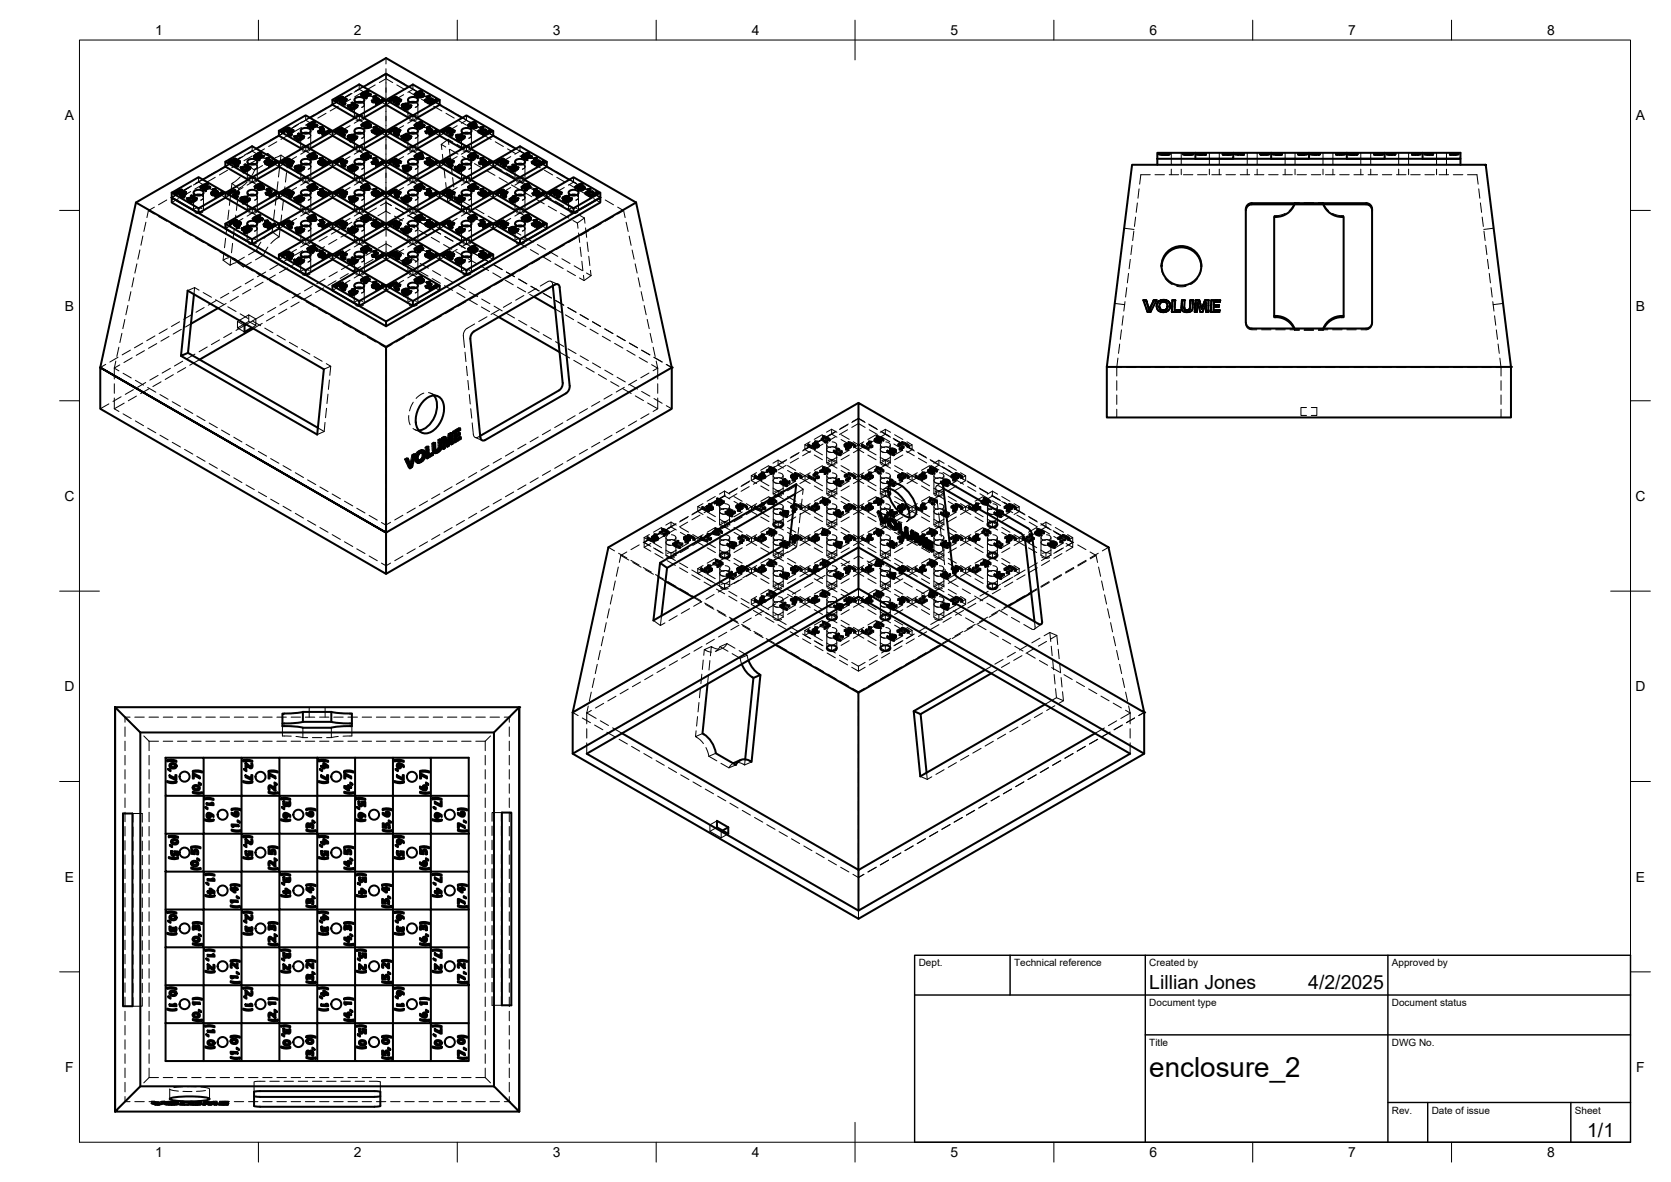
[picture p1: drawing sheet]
<svg xmlns="http://www.w3.org/2000/svg" width="420mm" height="297mm" viewBox="0 0 420 297" stroke-linecap="round" stroke-linejoin="round" font-family="sans-serif">
<defs><g id="words">
<text font-size="7" x="289" y="270.6">enclosure_2</text>
<g font-size="4.9">
<text x="289" y="248.5">Lillian Jones</text>
<text x="329" y="248.5">4/2/2025</text>
<text x="399.1" y="285.7">1/1</text>
</g>
<g font-size="3.5">
<text x="39" y="8.8">1</text>
<text x="89" y="8.8">2</text>
<text x="139" y="8.8">3</text>
<text x="189" y="8.8">4</text>
<text x="239" y="8.8">5</text>
<text x="289" y="8.8">6</text>
<text x="339" y="8.8">7</text>
<text x="389" y="8.8">8</text>
<text x="16.3" y="30.2">A</text>
<text x="411.3" y="30.2">A</text>
<text x="16.3" y="78">B</text>
<text x="411.3" y="78">B</text>
<text x="16.2" y="125.9">C</text>
<text x="411.2" y="125.9">C</text>
<text x="16.2" y="173.7">D</text>
<text x="411.2" y="173.7">D</text>
<text x="16.3" y="221.6">E</text>
<text x="411.3" y="221.6">E</text>
<text x="16.4" y="269.4">F</text>
<text x="411.4" y="269.4">F</text>
<text x="39" y="290.8">1</text>
<text x="89" y="290.8">2</text>
<text x="139" y="290.8">3</text>
<text x="189" y="290.8">4</text>
<text x="239" y="290.8">5</text>
<text x="289" y="290.8">6</text>
<text x="339" y="290.8">7</text>
<text x="389" y="290.8">8</text>
</g>
<g font-size="2.5">
<text x="231" y="242.9">Dept.</text>
<text x="255" y="242.9">Technical reference</text>
<text x="289" y="242.9">Created by</text>
<text x="350" y="242.9">Approved by</text>
<text x="289" y="252.8">Document type</text>
<text x="350" y="252.8">Document status</text>
<text x="289" y="262.9">Title</text>
<text x="350" y="262.9">DWG No.</text>
<text x="350" y="279.9">Rev.</text>
<text x="360" y="279.9">Date of issue</text>
<text x="396" y="279.9">Sheet</text>
</g>
</g></defs>
<!-- layer: Visible -->
<g fill="none" stroke="#000" stroke-width=".51">
<path d="M59.1 39.8l.3 .1-.3 .1zM59.1 39.8l-.8 .3v.3M64.1 39l-.3 .2 .2 .1 .4-.3M64.4 38.8l-.3 .2v.3M64.6 39.4l-.1 .2v-.2l-.2 .1 .9 .5 .2-.1-.6-.3v.2M64.8 38.6l-.4 .2v.2M64.8 39.7l-.1 .1M65.2 38.4l-.4 .2v.2M65.6 38.5v-.2l.2 .1-1.4 .6M65.6 38.3l-.4 .1v.2M66 39.3v-.2l.4 .2-1.6 .3M66 39.1l-1.4 .3v.3"/>
<path d="M67.5 39.7l-.6 .1 .3 .1 .4-.1M67.6 39.8h-.1M67.6 39.8h.1M70.1 32.9l6.8-3.9 6.7 3.9-6.7 3.9zM70.1 34.1l-5.6 3.3M70.1 34.1l5.7 3.3M70.1 32.9v1.2M71.1 32.8l-.2 .2 .2 .1M71.4 32.5l-.3 .3v.2M71.8 32.3l-.4 .2v.3M72.4 32.7l-.3 .1 .6 .3v.3M72.5 32.7h-.1v.2"/>
<path d="M72.5 32.8l.9-.1v.3M72.5 32.8l.4 .2M72.6 32.1l.2 .1h-.2zM72.6 32.1l-.8 .2v.3M72.6 32.2l-1.5 .9M72.6 39.9l.2 .1h-.2zM72.6 39.9l-.8 .2v.3M72.7 33.1l-.4 .2h.4M72.7 33.3h.1M72.7 33.3l.4 .1M73.1 33.1l.2 .2-.2 .1zM73.1 33.3h-.1"/>
<path d="M73.1 33.6l-.5 .1h.8l-.3-.1v.2M73.2 32.6l-.7 .1v.3v-.2M73.4 32.7l-.5 .3v.3M73.5 32.9v-.3l.3 .2-.7 .3M73.5 32.6h-.3v.2M75.1 33.7v-.2l.9 .5-.6 .2M75.1 33.5l-.2 .1 .6 .4v.2M75.4 34l-1.5 .3 .4 .2 1.1-.3M75.4 34.8l-.6 .2v.2M75.5 34l-.1 .2M75.5 34.1l.1 .1M75.7 34.6l-.3 .2v.2"/>
<path d="M75.7 32.6a1.54 1.54 0 0 1 2.4 .3 1.45 1.45 0 0 1-2.5 0zM76.2 33.5h1.3M76.3 34.2l-.6 .4v.3M76.3 34.5v-.3l.2 .1-.8 .6-.9 .3-.3-.1 .3-.1M77.6 31.2l-.3 .3 .2 .1 .4-.3M77.6 39l-.3 .2 .2 .1 .4-.3M77.9 31l-.3 .2v.3M77.9 38.8l-.3 .2v.3M78 31.6v.3v-.3l-.3 .1 .9 .5 .2-.1-.5-.3-.1 .2M78.2 30.8l-.3 .2v.2M78.2 38.6l-.3 .2v.2M78.3 39.6h-.4l.4 .2 1.1-.2"/>
<path d="M78.4 39.1v.2M78.4 39.3l.1 .1M78.5 39l-.1 .3M78.5 39.4h.4M78.6 39.6h-.3v.2M78.6 30.7l-.4 .1v.3M78.6 38.4l-.4 .2v.2M78.7 38.9l-.2 .1v.4M78.8 39.3l.1 .1M78.8 39.2v.1M78.8 39.2l.5-.1 .1 .5M78.9 39.5l-.3 .1v.2"/>
<path d="M79 38.9h-.3l.1 .4-.3 .1M79 30.7v-.1l.2 .1-1.3 .6M79 30.6l-.4 .1v.2M79 38.5v-.2l.2 .1-1.3 .6M79 38.3l-.4 .1v.2M79.1 39.5h-.2v.2M79.2 39.4l-.1 .3M79.2 38.9h-.2v.2M79.3 39.4l-.1 .3M79.4 39.3l-.1 .4M79.4 39.4h.1M79.5 39l-.3-.1v.2"/>
<path d="M79.5 31.6v-.3l.3 .2-1.5 .3M79.5 31.3l-1.5 .3v.3M79.6 39.2l-.1-.2 .1 .5M79.7 39.4l-.3 .2M79.7 39.3l-.1-.1v.3M80.6 32.4l-.1 .1 .1 .4M80.6 32.8l.1 .1M80.9 32.5l-.3-.1v.2l-.7 .4 .4 .2 .9-.1M81 31.9l-.6 .1 .2 .2 .5-.2M81 39.7l-.6 .1 .2 .1 .5-.1M81 32.8h.1M81.1 32l-.1 .1"/>
<path d="M81.1 39.8h-.1M81.1 32v.1M81.1 39.8h.1M81.1 32.9v-.2l.5 .3-.4 .1M81.1 32.8h-.1M81.2 32.9l-.8 .1v.2M81.2 32.6v-.3l.3 .2-.4 .2M81.2 32.3l-.3 .2v.3M81.2 32.9v.2M81.2 32.9l-.3-.1-.5 .2M82.6 32.8l-1.6 .8 .2 .1 1-.4 .7-.5-.2-.1v.3M82.7 32.7l-.1 .4"/>
<path d="M83.6 25.1l13.5 7.8v1.2M83.6 26.3v-1.2l6.7-3.9 6.8 3.9v1.2M83.6 26.3l-5.7 3.3M83.6 26.3l5.7 3.3M83.6 32.9v1.2M83.6 34.1l-5.6 3.3M83.6 34.1l5.7 3.3M83.6 32.9l6.8 3.9 6.7-3.9M84.5 32.8l-.3 .2 .3 .2 .4-.3M84.6 25l-.3 .2 .2 .1 .4-.3M84.8 32.6l-.3 .2v.3M84.9 24.8l-.3 .2v.3"/>
<path d="M85.2 32.4l-.4 .2v.3M85.2 24.6l-.3 .2v.2M85.4 33l-.1 .1M85.4 33.3l.9 .2M85.4 33l-.2 .1 .2 .2M85.5 25.1v.3l.7 .3M85.6 25l-.1 .3M85.6 25.4h.1M85.7 33.2l-.3-.2v.3M85.8 24.9l-.2 .1v.4h.2M85.9 33.3l-.2-.1v.2M85.9 25.4l-.1-.1v.3"/>
<path d="M86 32.2l.2 .1h-.2zM86 32.2l-.8 .2v.3M86 32.3l-1.1 .6M86 25.5l-.1-.1v.2M86 24.9h-.2v.4M86 33.3h-.1v.2M86.1 24.3l.2 .1-.2 .1zM86.1 24.3l-.9 .3v.2M86.1 24.5l-1.2 .5M86.1 39.9l.2 .1h-.2zM86.1 39.9l-.8 .2v.3M86.2 25.5l-.2 .1"/>
<path d="M86.2 33.5l.1-.3v.3M86.2 33.2l-.2 .3M86.2 33.1l.1 .4M86.3 33h-.1M86.3 33.3l.1 .1M86.3 25.4l-.1 .3M86.4 25.3l-.1 .4M86.4 24.8l-.4 .1v.2M86.4 33l-.1-.1v.2M86.4 25.3v.3M86.4 25.6l-.2 .1M86.5 25.1h-.3l.2 .2v.3"/>
<path d="M86.5 25.5h-.1M86.5 33.7l-.5 .1h.8l-.3-.1v.2M86.5 32.8v-.3l.8 .4-.2 .1-.5-.3-.3 .2M86.5 32.5l-.7 .3 .4 .3M86.6 25.8l-.5 .2h.8l-.3-.2v.2M86.6 25.2v.4M86.6 33.3v-.2v.2l-.3 .2M86.6 33.1l-.2-.1 .1 .4M86.6 25.6h-.2M86.7 25.4v-.1l-.1 .3M86.7 25.3l-.1-.1v.4M86.9 25v-.2l.3 .2-1 .1-.4 .2"/>
<path d="M86.9 24.8h-.5v.2M87.5 34.2v.2l.3 .2h.8M87.6 34.1l-.1 .3M87.6 34.5h.1M87.8 34l-.2 .5 .2-.1M87.9 34.5l-.1-.1v.2M88 34.5h-.1v.2M88 33.9l-.2 .1v.4a1.3 1.3 0 0 1 1.4-.4l-.3-.2v.2M88.2 34.5l-.2 .2M88.3 34.5l-.1 .2M88.4 33.9h-.4v.3M88.5 34.1l-.3 .1 .2 .1-.1 .4"/>
<path d="M88.5 34.6h-.1M88.6 26v-.2l.9 .5-.7 .2M88.6 25.8l-.2 .1 .6 .3v.2M88.6 34.2l-.1-.1 .1 .5M88.8 34.5v-.2l-.2 .3M88.8 34.3l-.2-.1v.4M88.8 34.9l-.6 .2v.2M88.8 26.2l-1.4 .3 .3 .2 1.1-.2M88.9 27l-.6 .2v.2M88.9 33.8l-.5 .1v.2M89 26.2l-.2 .3M89.1 34.7l-.3 .2v.2"/>
<path d="M89.2 26.8l-.3 .2v.2M89.2 24.8a1.54 1.54 0 0 1 2.4 .3 1.45 1.45 0 0 1-2.5 0zM89.2 32.6a1.54 1.54 0 0 1 2.4 .3 1.45 1.45 0 0 1-2.5 0zM89.7 34.3l-.6 .4v.3M89.7 34.6v-.3l.2 .1-.6 .5-1.1 .4-.3-.1 .3-.1M89.7 25.7h1.3M89.7 33.5h1.3M89.7 26.4l-.5 .4v.3M89.7 26.7v-.3l.3 .1-.8 .6-1 .3-.2-.1 .3-.1M91.1 23.4l-.4 .3h.4M91.1 39l-.4 .2h.4M91.2 31.1l-.4 .3 .3 .1 .4-.3"/>
<path d="M91.4 23.5l-.3 .2M91.4 23.2l-.3 .2v.3M91.4 39l-.3 .2M91.4 38.8l-.3 .2v.3M91.4 21.8l5.7-3.3 5.7 3.4M91.4 24.1l.1-.3v.3M91.4 23.8l-.2 .1 .9 .6 .2-.2-.6-.3v.2M91.4 39.6v-.2l.5 .3M91.4 39.4l-.2 .1a.9 .9 0 0 0 1.5 .1l-.1-.1v.2M91.5 30.9l-.3 .2v.3M91.7 24.2h.1M91.7 23l-.3 .2v.3"/>
<path d="M91.7 38.6l-.3 .2v.2M91.8 30.8l-.3 .1v.3M91.9 39.1l.4 .4v.3M91.9 31.8h-.4l.3 .2 1.2-.2M92 31.3v.2M92 31.5l.4 .1M92 39l-.1 .3M92.1 22.9l-.4 .1v.3M92.1 38.4l-.4 .2v.2M92.1 31.2l-.1 .2M92.2 31.7l-.3 .1v.2M92.2 30.6l-.4 .2v.2"/>
<path d="M92.3 38.9l-.3 .1v.4l.3-.1M92.3 39.3v.2l-.4 .2v.2M92.3 39.3v.1M92.3 39.7v.1M92.3 31.1l-.2 .1v.4l.2-.1M92.4 39.5l-.1-.1v.4M92.4 31.7h-.2v.2M92.5 23v-.2l.2 .1-1.3 .6M92.5 22.8l-.4 .1v.2M92.5 38.5v-.2l.2 .1-1.3 .6M92.5 38.3l-.4 .1v.2M92.5 38.9h-.2v.4"/>
<path d="M92.6 39.5h-.2v.3M92.6 31.1h-.3v.4M92.6 30.7v-.2l.2 .1-1.3 .6M92.6 30.5l-.4 .1v.2M92.6 31.6l-.2 .1v.2M92.8 31.6l-.2 .3M92.8 39l-.3-.1v.2M92.8 31.1h-.2v.2M92.8 31.6v.2M92.9 31.3h-.5v.2M92.9 31.3v.5M92.9 31.4l-.1 .4"/>
<path d="M92.9 31.6h.1M93 23.8v-.3l.3 .2-1.6 .3M93 23.5l-1.5 .3v.3M93 39.1l-.2-.1v.2M93 31.2l-.2-.1v.2M93.2 31.3l-.2-.1 .2 .5M93.2 39.2l-.2-.1v.3M93.2 39.2l-.1 .2-.5-.3-.3 .2M93.2 39.2v.2M93.3 31.5l-.3 .3M93.3 31.5l-.1-.2v.4M93.6 33v-.2l.5 .3"/>
<path d="M93.6 32.8l-.2 .1 .8 .4 .7-.3-.2-.1v.1M93.9 25.2l-.4 .1 .3 .1 1.1-.1M93.9 24.8l.2 .3M94.1 25.1h.3M94.1 24.7l-.2 .2M94.1 32.5l.4 .4v.3M94.1 25.2h-.2v.2M94.2 32.4l-.1 .2M94.3 24.6l-.2 .1v.4M94.3 25l-.2 .1M94.3 24.9l.1 .1M94.3 24.9v.1"/>
<path d="M94.3 24.9l.5-.1 .1 .5M94.4 25.2h-.3v.2M94.4 24.2h-.6l.3 .2 .4-.2M94.4 39.7l-.6 .1 .3 .1 .4-.1M94.4 32.6v.3M94.5 32.9l-.4 .2v.2M94.5 33.1h.1M94.5 24.6h-.2v.4M94.5 24.2l-.1 .1M94.5 39.8h-.1M94.5 24.2v.1M94.5 39.8h.1"/>
<path d="M94.6 31.9h-.7l.3 .2 .5-.2M94.6 25.1l-.2 .1v.2M94.6 32.8l-.1-.1v.5M94.7 31.9l-.1 .1M94.7 31.9v.1M94.7 25.1l-.1 .2M94.7 32.3h-.3v.4l-.2 .1v-.4l.2-.1M94.7 32.9l-.1 .2M94.8 24.6h-.3v.2M94.8 25l-.1 .3M94.9 24.9l-.1 .4M94.9 25l.1 .1"/>
<path d="M95 32.3h-.3v.2M95 24.7l-.2-.1v.2M95.2 24.8l-.2-.1 .1 .5M95.2 32.5l-.2-.2v.3M95.2 25l-.3 .3M95.2 24.9v-.1v.3M95.4 32.6l-.2-.1v.2M95.4 32.6l-.1 .2-.5-.3-.3 .2M95.4 32.6v.2M96 25l-1.6 .8 .2 .1 1-.3 .8-.6-.2-.1v.3M96.1 32.7l-1.6 .8 .2 .1 .4-.1 1.1-.6M96.2 24.9l-.2 .4"/>
<path d="M96.3 32.6l.2 .1-.2 .2zM96.3 32.6l-.2 .4M97.1 25.1l13.5 7.8v1.2M97.1 25.1l6.7-3.9 6.8 3.9v1.2M97.1 25.1l-13.5 7.8M97.1 26.3l-5.7 3.3M97.1 34.1l-5.7 3.3M97.1 34.1l5.7 3.3M97.1 32.9l6.7 3.9 6.8-3.9M97.1 26.3l5.7 3.3M98.4 24.8l-.3 .2v.3M98.4 32.5l-.3 .3v.3"/>
<path d="M98.7 24.6l-.3 .2v.2M98.7 32.4l-.3 .1v.3M98.8 24.8l-.8 .5-.2-.1 .3-.2M99 32.9v.3l.4 .2M99.1 32.8l-.1 .3M99.1 33.2h.1M99.4 33.2l-.1-.1v.3M99.4 33.4h.5M99.5 33.3l-.1-.1v.2M99.5 32.7l-.2 .1v.4h-.2v-.4h.2M99.6 24.5l-.8 .3M99.6 24.3l.2 .1-.2 .1z"/>
<path d="M99.6 24.3l-.9 .3v.2M99.6 32.3l-1.6 .8-.2-.1 .3-.2M99.6 32.1l.2 .1-.2 .1zM99.6 32.1l-.9 .3v.2M99.6 39.9v.1M99.7 33.3l-.2 .2M99.8 33.2l-.1 .3M99.9 33v.4M99.9 33.1l-.1 .4M99.9 32.6l-.4 .1v.2M99.9 33.3h.1M99.9 33.1v.3"/>
<path d="M100 32.9h-.3l.2 .1M100 24.8v-.2l.9 .5-.2 .1M100 24.6l-.2 .1 .6 .3v.3M100.1 25.8l-.5 .2h.8l-.3-.2v.2M100.1 33.6l-.5 .2h.8l-.3-.2v.2M100.1 32.9h-.1v.4h.1v-.4l.1 .2M100.2 25l-1.4 .3 .4 .2 1.1-.2M100.2 33.2v-.1l-.3 .3M100.4 32.8v-.2l.3 .2-1.1 .1-.3 .2M100.4 32.6h-.5v.2M100.4 25l-.2 .3M100.4 25.2h.1"/>
<path d="M100.6 25.2l-.3 .1M100.7 25.2h-.1M101 26.4l.1 .2 .4 .2M101 34.4l.7 .2h.5M101.1 34.1l-.2 .2 .1 .1M101.2 26.3l-.2 .3M101.2 26.7h.1M101.3 34.3l-.2-.2v.3M101.3 26.2l-.1 .1v.4l.1-.1M101.5 26.6l-.1-.1v.3M101.5 26.8l.2 .1M101.5 34.4l-.2-.1v.2"/>
<path d="M101.6 26.7l-.1-.1v.2M101.6 26.1l-.3 .1 .1 .4M101.7 34.4h-.2v.2M101.7 26.7l-.1 .2M101.9 34.4l-.2 .2M101.9 26.6l-.2 .3M101.9 34.2v.4v-.3M101.9 34.4l.1 .1M101.9 34.3v.3M101.9 34.1v.1M102 26.8v-.2l-.1 .3M102 26l-.4 .1v.2"/>
<path d="M102 26.8l-.3 .1M102 26.3l-.2 .1 .2 .1v.4M102 34.1l-.1-.1v.2M102 26.7h.1M102.2 26.4l-.2-.1v.4l.2 .1v-.4l.1 .1M102.2 33.9v-.3l.8 .4-.2 .1-.5-.2-.4 .1M102.2 33.6l-.7 .4 .4 .2M102.3 34.5v-.2l-.1 .3M102.3 34.3l-.3-.2 .1 .5M102.3 26.5v.2zM102.3 27l-.5 .3v.2M102.3 26.6l-.3 .2"/>
<path d="M102.3 34.8l-.5 .2v.2M102.5 26.2v-.2l.3 .2-1.4 .3M102.5 26h-.5v.2M102.7 26.9l-.4 .1v.2M102.7 34.6l-.4 .2v.2M102.7 24.8a1.54 1.54 0 0 1 2.4 .3 1.45 1.45 0 0 1-2.5 0zM102.7 32.6a1.54 1.54 0 0 1 2.4 .3 1.45 1.45 0 0 1-2.5 0zM103.2 25.7h1.3M103.2 33.5h1.3M103.3 26.4l-.6 .5v.2M103.3 26.7v-.3l.2 .2-.8 .5-.8 .3h-.4l.3-.1M103.3 34.2l-.6 .4v.3"/>
<path d="M103.3 34.5v-.3l.2 .1-.7 .5-.9 .4-.4-.1 .3-.1M104.5 23.4l-.3 .3h.3M104.5 39l-.3 .2h.3M104.5 31.2l-.3 .3 .2 .1 .4-.3M104.8 23.5l-.3 .2M104.8 23.2l-.3 .2v.3M104.8 39l-.3 .2M104.8 38.8l-.3 .2v.3M104.8 31l-.3 .2v.3M104.9 31.8v-.2l.5 .3M104.9 31.6l-.2 .1a.92 .92 0 0 0 1.5 .1h-.2v.1M105.2 23l-.4 .2v.3"/>
<path d="M105.2 38.6l-.4 .2v.2M105.2 30.8l-.4 .2v.2M105.3 24.1h-.4l.3 .2 1.1-.2M105.3 23.6v.2M105.3 23.8l.2 .1M105.4 31.4l.3 .4v.3M105.5 23.5l-.2 .2M105.5 23.9h.3M105.5 39l-.2 .1 .2 .4M105.5 31.2l-.1 .3M105.5 39.4h.1M105.5 39h.1"/>
<path d="M105.5 24l-.2 .1v.1M105.6 22.9l-.4 .1v.3M105.6 38.4l-.4 .2v.2M105.6 30.7l-.4 .1v.3M105.7 23.4l-.2 .1v.4M105.7 23.7v.1M105.7 23.7v.2M105.7 39.1l-.2-.1v.2l-.7 .4 .3 .2 1-.1M105.7 31.2h-.2v.4M105.7 31.5v.3l-.3 .1v.2M105.7 31.5l.1 .1M105.7 39.3l-.5 .3"/>
<path d="M105.7 39.3l.4 .2M105.7 32h.1M105.8 23.8l-.1 .1M105.8 24h-.3v.2M105.9 23.6l-.2 .1M105.9 23.6l.4 .1v.4M105.9 23l-1.1 .5M105.9 38.5l-1.1 .5M105.9 31.7l-.1-.1v.4M105.9 30.7l-1.1 .6M105.9 23.4h-.2v.4l-.2 .1M105.9 22.8l.3 .1-.3 .1z"/>
<path d="M105.9 22.8l-.3 .1v.2M105.9 38.3l.3 .1-.3 .1zM105.9 38.3l-.3 .1v.2M105.9 30.6l.3 .1h-.3zM105.9 30.6l-.3 .1v.2M106 39.5v-.2l.5 .2-.4 .2M106 31.4l-.3 .1M106 31.4l.6 .3 .1-.2M106 39.4h-.1M106 31.2h-.3v.4h-.2M106 23.9l-.2 .1v.2M106 31.8l-.1-.1v.3"/>
<path d="M106.1 39.5l-.9 .1v.2M106.1 39.2v-.3l.3 .1-.4 .3M106.1 38.9l-.4 .2v.3M106.1 39.5v.2M106.1 23.9l-.1 .3M106.2 23.4h-.3v.2M106.2 23.8l-.1 .3M106.3 31.2h-.3v.2M106.3 23.7l-.1 .4M106.3 23.9h.1M106.4 23.5l-.2-.1v.2M106.5 31.3l-.2-.1v.2"/>
<path d="M106.6 23.6l-.2-.1 .1 .5M106.6 23.8l-.3 .3M106.6 23.8v-.2v.3M106.7 31.5l-.2-.2v.3M106.7 31.5v.1M107 25l-.3 .2 .9 .5 .2-.1-.5-.4v.2M107.3 25.4h-.1M107.3 33h-.4l.4 .2 1.1-.2M107.4 32.6v.1M107.4 32.7l.1 .1M107.5 32.8l.4 .1M107.5 32.4l-.1 .3"/>
<path d="M107.6 33h-.3v.2M107.7 32.3l-.2 .1v.4M107.8 32.7v.2M107.9 32.8l-.1 .1M107.9 32.9l-.3 .1v.2M107.9 24.2h-.6l.3 .2 .4-.2M107.9 31.9l-.6 .1 .3 .2 .4-.2M107.9 39.7l-.6 .1 .3 .1 .4-.1M108 32.5l-.2 .2M108 32.5l.4 .1v.4M108 32.3h-.3l.1 .5h-.3M108 24.2l-.1 .1"/>
<path d="M108 32l-.1 .1M108 39.8h-.1M108 24.2v.1M108 32v.1M108 39.8h.1M108.1 32.9h-.2v.3M108.2 32.9l-.1 .2M108.2 32.4l-.2-.1v.2M108.3 32.8l-.1 .3M108.4 32.7l-.1 .4M108.4 32.8l.1 .1M108.5 32.5l-.3-.1v.2"/>
<path d="M108.5 25v-.3l.3 .2-1.5 .3M108.5 24.7l-1.5 .3v.3v-.3v.3M108.5 33h-.1M108.6 32.6l-.1-.1 .1 .4M108.7 32.8l-.2 .2M108.7 32.7l-.1-.1v.3M109.5 25l-1.6 .8 .2 .1 1.1-.4 .6-.5-.2-.1v.3M109.5 32.8l-1.6 .8 .2 .1 1.2-.5 .5-.4-.2-.1v.3M109.6 24.9l-.1 .4M109.6 32.7l-.1 .4M110.6 32.9l6.7-3.9 6.7 3.9-6.7 3.9zM110.6 26.3l5.6 3.3"/>
<path d="M110.6 25.1l-13.5 7.8M110.6 34.1l-5.7 3.3M110.6 34.1l5.6 3.3M110.6 26.3l-5.7 3.3M111.5 32.8l-.2 .2 .2 .1 .4-.3M111.9 32.5l-.4 .3v.3M112.2 32.4l-.3 .1v.3M113 32.3l-1.1 .5M113 32.1l.2 .1-.2 .1zM113 32.1l-.8 .3v.2M113 39.9l.2 .1h-.2zM113 39.9l-.8 .2v.3"/>
<path d="M113.5 32.6v-.3l.9 .6-.7 .1M113.5 32.3l-.2 .2 .6 .5M113.6 33.6l-.6 .2h.8l-.2-.2v.2M113.7 32.8l-1.4 .3 .3 .2 1.1-.3M113.9 32.8l-.2 .2M114.9 33.9l-.3 .1 .6 .3v.3M115 33.9l-.1 .2M115 34h.9v.2M115 34l.4 .2M115.2 34.3l-.4 .2 .2 .2 .4-.2 .2 .1M115.2 34.5v.1M115.6 34.4l.2 .1-.2 .1z"/>
<path d="M115.6 34.5l-.1 .1M115.7 33.8l-.7 .1v.3v-.2M115.8 34.8l-.6 .2v.2M115.9 34l-.5 .2v.3M116 34.2v-.4l.3 .2-.7 .4M116 33.8h-.3v.2M116.1 34.6l-.3 .2v.2M116.1 32.6a1.54 1.54 0 0 1 2.5 .3 1.45 1.45 0 0 1-2.6 0zM116.6 33.5h1.4M116.7 34.2l-.6 .4v.3M116.7 34.5v-.3l.2 .1-.6 .5-.9 .4-.4-.1 .2-.1M117.3 36.8l6.7 3.9v1.2"/>
<path d="M117.3 36.8l-6.7 3.9M118 31.2l-.3 .3 .2 .1 .4-.3M118 39l-.3 .2h.3M118.3 31l-.3 .2v.3M118.3 39l-.3 .2M118.3 38.8l-.3 .2v.3M118.3 39.4v.1M118.3 39.5l.1 .2M118.4 39.7l.3 .2M118.4 39.3l-.1 .2M118.5 39.3l-.1 .4M118.5 39.7h.1"/>
<path d="M118.6 30.8l-.3 .2v.2M118.6 38.6l-.3 .2v.2M118.7 39.3l-.2 .4h.2l.1-.4M118.7 39.6v.2v-.2M118.7 39.5v.1M118.7 39.9h.5l-.2-.1v.1M118.8 39.7l-.1 .2M118.8 39.5h-.1M118.9 39.7l-.1 .2M118.9 39.3l-.1 .2M118.9 39.1v.1M118.9 39.2v.1"/>
<path d="M118.9 39.5h-.1M118.9 39.5l.4 .1M118.9 39.3l.1 .2M119 31.2l-.2 .1 .2 .4M119 31.6v.1M119 39.8l-.1-.1v.2M119 30.7l-.4 .1v.3M119 39l-.1 .3M119 39.3h-.1v.2M119 38.4l-.4 .2v.2M119.2 31.3l-.2-.1v.2l-.7 .4 .3 .2 1.4-.2-.6-.3v.2M119.2 39.3h.1"/>
<path d="M119.2 39.3v.2M119.2 38.9l-.2 .1v.4l.2-.1M119.3 39.6l.2-.1-.1-.1v.2M119.4 30.7l-1.1 .6M119.4 38.5l-1.1 .5M119.4 30.6l.2 .1h-.2zM119.4 30.6l-.4 .1v.2M119.4 39.4l-.1-.1v.3M119.4 38.3l.2 .1-.2 .1zM119.4 38.3l-.4 .1v.2M119.4 39.1l-.2 .2M119.4 39.1l.7 .4 .1-.2-.1-.1"/>
<path d="M119.4 31.6h-.1M119.5 38.9h-.3v.3M119.5 31.8h-.8v.2M119.5 31.4v-.3l.3 .2-.4 .2M119.5 31.1l-.3 .2v.3M119.5 31.8v.1M119.5 31.8l-.3-.2-.5 .2M119.7 39l-.2-.1v.2M119.9 39.1l-.2-.1v.2M120.1 39.2l-.2-.1v.2M120.1 39.2v.2M120.5 32.8v.3v-.3l-.3 .1 .9 .5 .2-.1-.6-.3-.1 .2"/>
<path d="M121.4 31.9l-.6 .1 .2 .2 .5-.2M121.4 39.7l-.6 .1 .2 .1 .5-.1M121.5 32l-.1 .1M121.5 39.8h-.1M121.5 32v.1M121.5 39.8h.1M122 32.8v-.3l.3 .2-1.6 .3M122 32.5l-1.5 .3v.3M123 32.8l-1.7 .8 .3 .1 1.2-.5 .5-.4-.2-.1v.3M123.1 32.7l-.1 .4M124 34.1l5.7 3.3M124 32.9v1.2"/>
<path d="M124 34.1l-5.7 3.3M126.5 39.9l-.8 .2v.3M131.4 39l-.3 .2h.4M131.7 39l-.2 .2M131.7 38.8l-.3 .2v.3M131.8 39.4v.1M131.8 39.5v.2M131.8 39.3v.2M131.8 39.7l.6 .3M131.9 39.3l-.1 .4M132 39.3l-.1 .4M132 39.7h-.1"/>
<path d="M132.1 38.6l-.4 .2v.2M132.2 39.3h-.2v.4h.2M132.2 39.6v.3v-.3l.1 .1M132.4 39.8l.3 .1-.3 .1zM132.4 39.8l-.1-.1v.2M132.5 38.4l-.4 .2v.2M132.9 38.5v-.2l.2 .1-1.4 .6M132.9 38.3l-.4 .1v.2M132.9 39v-.2l.9 .5-1.6 .2v-.2l1-.1M132.9 38.8l-.2 .1 .5 .3v.2M134.9 39.7l-.7 .1 .3 .1 .4-.1M134.9 39.8h.1"/>
<path d="M291 39.9h76.2v1.5M291 39.9v1.5M300.6 38.4h9.5M319.6 38.4h19M329.1 38.4v1.5h-9.5v-1.5h-9.5v1.5h-9.5v-1.5h-9.6v1.5M338.6 38.4v1.5h9.6v-1.5h9.5v1.5h9.5v-1.5h-9.5M338.6 38.4h9.6M34.2 50.9l62.9-36.3 62.8 36.3M43.2 49.7l53.9 31.1v1.2l-53.9-31.1zM43.2 48.4l6.7-3.9 6.8 3.9-6.8 4zM43.2 48.4v1.3M43.2 49.7l6.7 3.9"/>
<path d="M44.2 48.3l-.3 .2 .2 .1 .4-.2M44.5 48.1l-.3 .2v.3M44.8 47.9l-.3 .2v.3M45.1 48.5v.3l.4 .1M45.2 48.4l-.1 .2M45.3 48.3l-.1 .5 .1-.1M45.4 48.8v.1M45.5 48.8l-.1 .1M45.5 48.9l.3 .1M45.6 47.8v-.2l.2 .1-1.3 .7M45.6 47.6l-.8 .3v.3M45.7 48.8l-.2 .2"/>
<path d="M45.7 48.1l-.4 .2v.4l.6-.4 .4-.1M45.8 48.8l-.1 .2M46 48l-.3 .1v.3M46 48.7l-.2 .1v.2M46.2 49.2l-.6 .1h.8l-.2-.1v.1M46.2 48.6l-.2 .3M46.3 48.2l.2 .2M46.3 48.1l-.3-.1v.2M46.3 48.1h.3M46.3 48.1v.1M46.4 48.5l-.2 .4M46.5 48.4l-.1 .4"/>
<path d="M46.5 48.5l.1 .1M46.5 48.4v.4M46.5 48.8l-.7 .2M46.8 48.5v-.2l-.3 .5M46.8 48.3l-.2-.2 .1 .5M48.2 49.3v-.2l.9 .5-.3 .1M48.2 49.1l-.2 .1 .6 .3v.3M48.4 49.6l-1.4 .2 .3 .2 1.1-.2M48.4 50.3l-.6 .3v.2M48.6 49.5l-.2 .1v.2M48.6 49.7h.1M48.7 50.2l-.3 .1v.3"/>
<path d="M48.8 48.2a1.54 1.54 0 0 1 2.4 .2 1.45 1.45 0 0 1-2.5 0zM48.8 49.7l-.4 .1M48.8 49.7h.1M49.3 49h1.3M49.3 49.7l-.6 .5v.2M49.3 50v-.3l.2 .2-.7 .5-1 .4-.2-.1 .2-.1M50.7 46.7l-.3 .3 .1 .1 .2-.1M51 46.8l-.3 .2M51 46.5l-.3 .2v.3M51.1 47.1v.3v-.3l-.3 .2 .9 .5 .2-.1-.6-.4v.3M51.3 46.4l-.3 .1v.3M51.3 47.5h.1"/>
<path d="M51.7 46.2l-.4 .2v.2M52.1 46.3v-.2l.2 .1-1.3 .6M52.1 46.1l-.4 .1v.2M52.6 47.1v-.3l.3 .2-1.6 .3M52.6 46.8l-1.5 .3v.3M53.1 48.4v.2l.5 .2M53.4 48.1l-.3 .5M53.4 48.5l-.2 .2M53.4 48.5l.1 .1M53.4 48.5v.3M53.6 48.6l-.1 .2M53.7 48.7l-.1 .1"/>
<path d="M53.7 48l-.3 .1v.4M53.8 48.6l-.1 .2M53.9 48.6l-.1 .2M54.1 48.1l-.7 .4M54.1 47.9l-.4 .1v.2M54.1 47.5l-.7 .1 .3 .1 .4-.2M54.1 48.5l-.2 .3M54.1 47.5v.1M54.3 48.5l-.2 .3M54.4 48.1h-.3M54.4 48.1l.1 .5M54.4 47.9h-.3v.2"/>
<path d="M54.5 48.3l-.2 .4M54.5 48.2v.4M54.5 48.4h.1M54.6 48l-.2-.1v.2M54.7 48.5l-.6 .3h-.5M54.8 48.4v-.2l-.1 .3M54.8 48.2l-.2-.2 .1 .5M55.6 48.3l-1.6 .8 .3 .1 1-.4 .7-.5-.2-.1v.3M55.8 48.2l-.2 .4M56.7 56.2l6.7-3.9 6.8 3.9-6.8 3.9zM56.7 56.2v1.3l6.7 3.8v-1.2M56.7 41.9v-1.3l6.7-3.8 6.8 3.9v1.2"/>
<path d="M56.7 41.9l-5.7 3.2M56.7 41.9l5.7 3.3M56.7 40.6l6.7 3.9M56.7 48.4v1.3l-6.8 3.9v-1.2M56.7 49.7l5.7 3.2M57.8 48.2l-.3 .2v.3M58 40.3l-.4 .2v.3M58.2 48l-.4 .2v.3M58.2 48.2l-.7 .6-.2-.2 .2-.2M58.3 55.7l-.4 .3v.2M58.3 40.1l-.3 .2v.3M58.4 40.4l-.8 .5-.2-.2 .2-.2"/>
<path d="M58.4 40.8l.9 .5M58.5 40.7l-.1 .1M58.6 55.5l-.3 .2v.3M58.8 41.1v-.2l.5 .2M58.8 40.9h.8M58.8 56.2l.5 .4M58.9 56l-.1 .3M59 47.9v-.2l.2 .1-1 .4M59 47.7l-.8 .3v.3M59.1 55.9l-.2 .5M59.1 56.3l-.2 .1M59.2 40l-.8 .4"/>
<path d="M59.2 56.4v.1M59.3 56.4l-.1 .2M59.3 56.6h.3M59.4 55.4v-.1l.2 .1-1.7 .9-.2-.1 .2-.2M59.4 55.3l-.8 .2v.3M59.4 56.4l-.1 .2M59.5 55.7l-.4 .2v.4l.4-.3 .6-.2M59.5 40.2l.1 .1M59.5 49.3l-.5 .1h.8l-.3-.1v.2M59.6 48.2l-.3 .1 .3 .1v.2M59.6 48.6h.1M59.6 56.4l-.2 .2"/>
<path d="M59.6 40.3v-.2l.5 .3M59.6 40.1l-.1 .2M59.6 40.3l.3 .2v.4M59.6 40.7h-1.1v.2M59.7 41.4l-.6 .1h.8l-.2-.1v.2M59.8 40.6l-.2 .3M59.8 48.2h-.2v.2l-1.1 .5 .3 .2 1.1-.6M59.8 55.7h-.3v.3M59.8 40.6v.3M59.8 56.3l-.2 .3M59.9 48.2l.2 .2-.2 .1zM59.9 48.2l-.1 .3"/>
<path d="M59.9 40.9h-.3M59.9 40.7l.2 .1M59.9 40.6v.3v-.3M59.9 56.8l-.5 .1h.8l-.3-.1v.2M60 56.2l-.2 .4M60.1 55.8l.1 .2M60.1 55.7h-.3v.2M60.1 55.7l.3 .1M60.1 55.7v.1M60.2 40.8l-.3 .1M60.2 56.1l-.2 .4M60.2 40.5l-.1-.1 .1 .4"/>
<path d="M60.2 40.8h.1M60.2 56v.4M60.2 56.1l.2 .1M60.3 40.7l-.1 .1M60.3 40.7h.1M60.3 40.6l-.1-.1v.3M60.5 49.8l.1 .3 .6 .2M60.6 56.1v-.1l-.2 .3-.8 .3M60.6 56l-.2-.2 .1 .4M60.6 49.7l-.1 .3M60.6 50.1h.1M60.9 50l-.1-.1v.3"/>
<path d="M60.9 57.6l.9 .2M60.9 57.3l-.2 .1 .2 .2M61 50.1l-.1-.1v.2M61 49.5l-.2 .1v.4l-.2 .1 .2-.5M61.2 57.5l-.3-.2v.3M61.2 50.7l-.3 .1 .3 .1M61.2 50.1l-.2 .2M61.3 50l-.1 .3M61.4 57.6l-.2-.1v.2M61.4 49.9v.4M61.4 50l-.1 .3M61.4 49.5h-.4v.2"/>
<path d="M61.4 50.3h-.2M61.5 49.7l-.3 .1 .2 .1M61.5 50.1l-.1 .1M61.6 57.6h-.2v.2M61.6 49.8l-.1-.1v.4l.1 .1v-.4l.2 .1M61.6 58.2l-.2 .1 .2 .1M61.7 41.5v-.2l.8 .5-.2 .1M61.7 41.3l-.2 .1 .6 .3v.3M61.7 57.5l-.1 .3M61.8 50l-.4 .3M61.8 49.9v.2zM61.8 57.3h-.1"/>
<path d="M61.8 50.4l-.6 .3v.2M61.8 57.6l.1 .1M61.8 57.8v-.3l-.1 .3M61.9 41.8l-1.4 .2 .3 .2 1.1-.2M61.9 49.6v-.2l.3 .2-1.1 .1-.3 .2M61.9 49.4l-.5 .1v.2M61.9 57.3l-.1-.1v.2M61.9 42.6l-.6 .2v.2M62 57.1v-.3l.8 .4-.2 .1-.5-.3-.3 .2M62 56.8l-.7 .3 .5 .3v.4M62.1 41.7l-.2 .1v.2M62.1 41.9v.1"/>
<path d="M62.1 50.3l-.3 .1v.3M62.1 57.6v-.2v.2l-.3 .2M62.1 57.4l-.2-.1 .1 .4M62.2 58l-.6 .2v.2M62.2 42.4l-.3 .2v.2M62.2 55.9a1.54 1.54 0 0 1 2.5 .3 1.45 1.45 0 0 1-2.6 0zM62.3 48.2a1.54 1.54 0 0 1 2.4 .2 1.45 1.45 0 0 1-2.5 0zM62.3 40.4a1.54 1.54 0 0 1 2.4 .3 1.45 1.45 0 0 1-2.5 0zM62.3 41.9l-.4 .1M62.3 41.9h.1M62.5 57.8l-.3 .2v.2M62.7 49.9l-.6 .4v.2"/>
<path d="M62.7 50.2v-.3l.2 .1-.4 .3-1.3 .6M62.7 56.8h1.4M62.8 49h1.3M62.8 41.3h1.3M62.8 42l-.6 .4v.2M62.8 42.3v-.3l.2 .1-.7 .5-1 .4-.2-.1 .2-.1M63.1 57.4l-.6 .4v.3M63.1 57.7v-.3l.2 .1-.5 .4-1.2 .5M63.4 44.5l6.8 3.9v1.3M63.4 44.5l-6.7 3.9M63.8 54.7l-.3 .2h.4M64.2 54.5l-.4 .2v.3"/>
<path d="M64.2 55.3v-.2l.5 .3M64.2 55.1l-.2 .1 .8 .5 .7-.4-.1-.1v.2M64.3 46.6l-.3 .3 .2 .1 .4-.3M64.5 54.3l-.3 .2v.2M64.6 46.4l-.3 .2v.3M64.7 54.8l.4 .5v.2M64.8 54.7l-.1 .3M64.9 54.2l-.4 .1v.2M64.9 46.3l-.3 .1v.3M65 54.6l-.2 .1v.4h.2M65.1 55l-.4 .6M65.1 55v.1"/>
<path d="M65.1 55l.3-.2 .6 .3M65.1 55.4v.1M65.1 46.8v.2M65.1 47l.2 .1M65.2 55.2l-.1-.1v.4M65.3 47.1h.3M65.3 46.7l-.2 .2M65.3 54.2v-.2l.2 .2-1.6 .7M65.3 54l-.4 .2v.2M65.3 47.2l-.3 .1v.2M65.3 54.6h-.3l.1 .5M65.3 46.1l-.4 .2v.2"/>
<path d="M65.4 55.2h-.2v.3M65.4 46.6l-.1 .1v.4M65.5 46.9v.2M65.6 47.1h-.1M65.6 47.2h-.3v.2M65.6 54.7l-.3-.1v.2M65.7 46.8l-.2 .2M65.7 46.8l.4 .1v.4M65.7 46.6h-.3l.1 .4-.2 .1M65.7 46.2v-.2l.2 .1-1.3 .6M65.7 46l-.4 .1v.2M65.8 47.1l-.2 .1v.2"/>
<path d="M65.8 54.8l-.2-.1v.2M65.9 47.1l-.1 .3M66 46.6h-.3v.2M66 47.1l-.1 .3M66 54.9l-.2-.1v.3M66 54.9v.2M66 55.1h.1M66.1 46.9l-.1 .4M66.1 47.1h.1M66.2 46.7l-.2-.1v.2M66.3 46.8l-.1-.1 .1 .5M66.3 56.3v.3l.4 .2"/>
<path d="M66.4 47l-.8 .4-.6 .1-.4-.2h.4M66.4 47l-.1-.2v.3M66.5 40.6v.1M66.5 40.7l.1 .2M66.6 56.5l.1 .1M66.6 56.1l-.3 .2v.2M66.6 56.5l-.2 .1M66.6 56.5v.2M66.6 40.5l-.1 .2M66.6 40.9l.6 .3M66.7 40.5l-.1 .3M66.7 56.6v.1"/>
<path d="M66.8 40.5v.4M66.9 56.6l-.2 .2M66.9 55.9l-.3 .2v.4M66.9 40.5h-.1v.4l.1-.1v.2l.2-.1M67 56.6l-.1 .2M67.1 56.5l-.1 .3M67.2 41l.2 .1-.2 .1zM67.2 41l-.1-.1v.2M67.2 56.1l-.6 .4M67.2 55.8l-.3 .1v.3M67.2 55.4l-.6 .1 .3 .2 .4-.2M67.3 56.5l-.2 .3"/>
<path d="M67.3 48.6l-.1 .1M67.3 55.5h-.1M67.3 55.5h.1M67.4 48.5l.2 .1zM67.4 48.5l-.1 .2M67.4 48.6l-.2 .1M67.5 56.4l-.2 .3M67.5 56l-.3 .1M67.5 56l.2 .6M67.5 55.8h-.3v.3M67.6 40.2v-.2l.9 .5-1.6 .3v-.3l1.1-.1M67.6 40l-.2 .1 .6 .3v.2"/>
<path d="M67.6 56.3l-.1 .4M67.7 56.1l-.1 .5M67.7 56.3l.1 .1M67.7 47.4l-.6 .1 .3 .1 .4-.2M67.7 56.5l-1 .3M67.8 48l-1 .5 .4 .2M67.8 47.4l-.1 .1M67.8 47.4v.1M67.8 56l-.3-.2v.2M67.9 56.4l-.2 .1M68 56.3v-.2l-.1 .3M68 56.1l-.2-.1 .1 .4"/>
<path d="M68.1 48.1v-.3l.2 .2-1 .5M68.1 47.8l-.3 .2v.3M68.8 56.3l-1.6 .8 .2 .1 1-.4 .7-.5-.1-.1v.3M69 56.2l-.2 .4M69.1 40.6l-1.6 .7 .3 .2 1.1-.5 .5-.4-.2-.1v.3M69.2 40.5l-.1 .4M69.3 48.2l-1.6 .8 .4 .1 .9-.4 .6-.5-.2-.1v.3M69.4 48.1l-.1 .4M70.2 56.2l6.7-3.9 6.7 3.9-6.7 3.9zM70.2 56.2v1.2l-6.8 3.9M70.2 40.7l6.7-3.9 6.7 3.9v1.2M70.2 57.4l5.6 3.3"/>
<path d="M70.2 49.7l-5.7 3.2M70.2 48.4l6.7 3.9 6.7-3.9M70.2 49.7l5.6 3.2M70.2 41.9l-5.7 3.3M70.2 40.7l-6.8 3.8M70.2 41.9l5.6 3.3M70.2 40.7l6.7 3.8M71.1 48.3l-.2 .2 .2 .1 .4-.2M71.1 56.1l-.2 .2 .2 .1 .4-.3M71.5 40.3l-.4 .2v.3M71.5 48.1l-.4 .2v.3M71.5 55.9l-.4 .2v.3"/>
<path d="M71.8 40.1l-.3 .2v.3M71.8 47.9l-.3 .2v.3M71.8 48.6l.9 .5 .2-.1-.1 .1M71.8 55.7l-.3 .2v.2M71.9 48.1l-.4 .3M71.9 48.5l-.1 .1M72 48.5l-.1 .1M72.1 40.7l-.2 .1 .7 .4M72.3 40.9l-.2-.2v.3M72.3 48.9v-.2l.5 .2M72.3 48.7h.8M72.5 41l-.2-.1v.2"/>
<path d="M72.6 40l-1.5 .9-.2-.1 .2-.3M72.6 47.8v-.2l.2 .1-.9 .4M72.6 47.6l-.8 .3v.3M72.6 55.6l-1.1 .5M72.6 55.4l.2 .1-.2 .1zM72.6 55.4l-.8 .3v.2M72.7 41h-.2v.2M72.8 40.5l-.2 .1 .3 .2M72.8 41l-.1 .2M72.9 40.8v.4M72.9 40.6l-.1 .1M72.9 41.2h-.3"/>
<path d="M72.9 41h.1M72.9 41.2v-.3l-.1 .3M73 48l.1 .1M73 40.2l.3 .3M73 40.6h-.1v.2M73.1 41.1l-.2 .1M73.1 40.8l.1 .1M73.1 48.1v-.2l.5 .2M73.1 47.9l-.1 .2M73.1 48.1l.3 .2v.3M73.1 48.5h-1.1v.2M73.2 49.2l-.6 .1h.8l-.2-.1v.1"/>
<path d="M73.2 41.4l-.6 .1h.8l-.2-.1v.2M73.2 56.9l-.6 .2h.8l-.2-.2v.2M73.2 41.1h-.1M73.2 40.9l-.1 .2M73.2 40.2l-.2 .1M73.2 55.9l-.3 .1h.3v.3M73.2 41v.1M73.2 41h.1M73.2 40.9v.2M73.2 40.8l.2-.2v.3M73.2 40.7l-.2-.1 .1 .5M73.2 40.9h.1"/>
<path d="M73.2 56l-1 .6 .3 .1 1-.5M73.2 56.3h.1M73.3 48.4l-.2 .3M73.3 48.4v.3M73.3 40.5h.1M73.4 48.4l-.1 .2M73.4 40.3l-.2-.1v.2M73.4 40.5h.1M73.4 48.6l-.3 .1M73.4 48.5l.2 .1M73.4 48.4v.2M73.4 40.7l.1 .1"/>
<path d="M73.4 40.6v.3zM73.4 40.6v.3M73.4 55.9h-.2v.1M73.5 55.9l.3 .2-.3 .1zM73.5 55.9l-.1 .3M73.5 40.4l-.1-.1v.2M73.7 40.8l-.4 .1M73.7 40.5l-.2-.1 .1 .4M73.7 48.2l-.1-.1v.5M73.7 48.6h-.3M73.8 40.7l-.1 .1M73.8 48.5l-.1 .1"/>
<path d="M73.8 48.5h.1M73.8 48.4l-.1-.2v.4M73.8 40.7h.1M73.8 40.6l-.1-.1v.3M74.1 41.9v.2l.4 .3M74.1 49.7l-.1 .1 .7 .4M74.3 41.8l-.2 .3M74.3 42.2h-.1M74.4 49.9l-.3-.2v.3M74.5 57.2l-.2 .1 .5 .3v.3M74.5 42.2l-.1-.1v.2M74.5 42.4h.3"/>
<path d="M74.6 49.9h-.2v.2M74.6 57.2l-.1 .3M74.7 57.3h.8v.2M74.7 57.3v.3M74.7 57.3l.3 .2M74.7 42.2h-.2v.2M74.7 41.6l-.3 .1v.4l-.1 .1v-.4l.1-.1M74.7 50.2h.3M74.8 50l-.2-.1v.3M74.8 57.6l-.4 .2 .3 .2 .3-.2 .2 .1M74.8 57.8v.1M74.8 42.2l-.1 .2"/>
<path d="M74.9 49.9l-.1 .3M75 42.2l-.2 .2M75 50h.1M75 49.8l-.1 .4M75 49.7h-.1M75 42v.4M75 42.1v.3M75.1 41.6h-.4v.3M75.1 42.4h-.3M75.1 42.1v.3M75.1 41.9h-.3l.2 .1M75.1 49.6h-.1v.6"/>
<path d="M75.1 42.3h.1M75.2 57.7l.2 .1-.2 .1zM75.2 57.8v.1M75.2 41.9h-.1l.1 .4M75.2 49.4v-.3l.9 .5-.3 .1-.5-.3-.3 .2M75.2 49.1l-.7 .4 .5 .3v.4M75.3 42.3l-.2 .1M75.3 57.9h-.1M75.3 57.1l-.7 .1v.4M75.3 50v-.2v.3l-.3 .1M75.3 49.8l-.2-.2 .1 .5M75.4 42.2l-.1 .1"/>
<path d="M75.4 42v.2zM75.4 42l-.2-.1v.4M75.4 42.6l-.6 .2v.2M75.4 50.3l-.6 .3v.2M75.4 58.1l-.6 .3v.1M75.5 57.3l-.5 .2v.3M75.5 41.7v-.2l.4 .2-1.2 .2-.3 .2M75.5 41.5l-.4 .1v.2M75.6 57.5v-.4l.3 .2-.7 .4M75.6 57.1h-.3v.2M75.7 42.4l-.3 .2v.2M75.7 50.2l-.3 .1v.3"/>
<path d="M75.7 58l-.3 .1v.2M75.7 55.9a1.54 1.54 0 0 1 2.5 .3 1.45 1.45 0 0 1-2.6 0zM75.7 40.4a1.54 1.54 0 0 1 2.5 .3 1.45 1.45 0 0 1-2.6 0zM75.7 48.2a1.54 1.54 0 0 1 2.5 .2 1.45 1.45 0 0 1-2.6 0zM76.2 56.8h1.4M76.2 41.3h1.4M76.2 49h1.4M76.3 42l-.6 .4v.3M76.3 42.3v-.3l.2 .1-.6 .5-1.1 .4-.2-.1 .2-.1M76.3 49.7l-.6 .5v.2M76.3 50v-.3l.2 .2-.5 .4-1.2 .5-.2-.1 .2-.1M76.3 57.5l-.6 .5v.2"/>
<path d="M76.3 57.8v-.3l.2 .1-.5 .5-1.1 .4-.3-.1h.2M76.9 44.5l6.7 3.9v1.3M76.9 44.5l-13.5 7.8-6.7-3.9M77.6 46.7l-.3 .3 .2 .1 .4-.3M77.6 54.5l-.3 .3 .2 .1 .4-.3M77.9 46.5l-.3 .2v.3M77.9 54.3l-.3 .2v.3M78 47.4v-.2l.5 .3M78 47.2l-.2 .1a.9 .9 0 0 0 1.5 .1l-.2-.1v.2M78.2 46.4l-.3 .1v.3M78.2 54.1l-.3 .2v.3M78.4 46.9l.4 .4v.3"/>
<path d="M78.6 46.8l-.2 .2M78.6 54.5l-.2 .1 .2 .4M78.6 54.9v.1M78.6 46.2l-.4 .2v.2M78.6 54l-.4 .1v.3M78.8 54.6l-.2-.1v.2l-.7 .4 .3 .2 1-.1M78.8 46.7l-.2 .1v.4M78.8 47.1l-.2 .1M78.8 47.1v.2l-.3 .2v.2M78.8 47.1l.2-.2 .8 .2M78.8 47.5h.1M79 47.2l-.2-.1 .1 .5"/>
<path d="M79 54.9v.1M79 46.3v-.2l.2 .1-1.3 .6M79 46.1l-.4 .1v.2M79 54v-.1l.2 .1-1.3 .6M79 53.9l-.4 .1v.2M79 55v-.2l.5 .3-.3 .1M79 54.9h.1M79.1 46.7h-.3v.4M79.1 47.3l-.1-.1v.3M79.2 55.1h-.9v.2M79.2 54.7v-.3l.2 .2-.4 .2M79.2 54.4l-.4 .2v.3"/>
<path d="M79.2 55.1l-.4-.2-.5 .2M79.2 55.1v.1M79.3 46.8l-.2-.1v.2M79.6 46.9l-.3-.1v.2M79.8 47l-.2-.1v.2M79.8 47v.1M80 48.4v.1M80 48.5l.7 .4M80 40.6v.2M80 40.8l.4 .3M80.1 48.3l-.1 .2M80.1 40.5l-.1 .3"/>
<path d="M80.1 48.3v.3M80.2 40.5l-.1 .4M80.2 48.2l-.1 .5M80.2 48.7h.1M80.2 40.9h.1M80.3 40.5l-.1 .4h.1M80.4 40.8v.2M80.4 48.2h-.2v.5l.2-.1M80.4 40.7v.1M80.4 48.6v.2v-.2l.1 .1M80.4 41.1h.5l-.2-.1v.1M80.5 40.5l-.1 .5"/>
<path d="M80.5 40.9l-.1 .1M80.5 40.7h-.1M80.5 48.4l-.1 .1M80.5 40.9v.2M80.6 40.5l-.1 .2M80.6 40.3l.1 .4M80.6 40.6l-.1 .1M80.6 40.6l.4 .2 .2-.1-.1-.1v.2M80.6 56.5h-.1M80.6 40.2v.2M80.7 41l-.2-.1v.2M80.7 48.8h.2l-.2 .1z"/>
<path d="M80.7 48.8l-.2-.1v.2M80.7 56.5l.2-.1-.3 .2M80.7 56.4l-.1 .2M80.7 40.2l-.1 .3M80.7 40.5h-.1v.1M80.9 40.4v.1M80.9 40.5v.3M80.9 40.1l-.2 .1v.4l.2-.1M81 47.5l-.6 .1 .2 .1 .5-.2M81 55.3h-.6l.2 .2 .5-.2M81.1 47.5l-.1 .1M81.1 55.8l-1.1 .6 .6 .2"/>
<path d="M81.1 55.3l-.1 .1M81.1 47.5v.1M81.1 55.3v.1M81.1 40.6l-.2-.1v.3M81.1 48v-.2l.9 .5-1.5 .1M81.1 47.8l-.2 .1 .6 .3v.2M81.1 40.3l-.2 .1M81.1 40.3l.6 .3 .2-.1-.1-.1M81.2 40.1h-.3v.3M81.3 56v-.3l.3 .1-1 .6M81.3 55.7l-.2 .1v.3M81.4 40.2l-.2-.1v.2"/>
<path d="M81.5 48.2h-1.1v.3M81.6 40.3l-.2-.1v.2M81.8 40.4l-.2-.1v.2M81.8 40.4v.2M82.6 48.3l-1.6 .8 .2 .1 1-.3 .7-.6-.2-.1v.3M82.6 40.6l-1.6 .7 .2 .2 1-.4 .7-.5-.2-.1v.3M82.6 56.1l-1.6 .8 .2 .1 1-.4 .7-.5-.2-.1v.3M82.7 48.2l-.1 .4M82.7 40.5l-.1 .4M82.7 56l-.1 .4M83.6 40.7l6.8-3.9 6.7 3.9-6.7 3.8zM83.6 48.4l6.8-3.9 6.7 3.9-6.7 3.9z"/>
<path d="M83.6 56.2v1.2M83.6 57.4l-5.6 3.3M83.6 57.4l5.7 3.3M83.6 56.2l6.8 3.9M83.6 49.7l-5.6 3.2M83.6 41.9l-5.6 3.3M83.6 40.7l-6.7 3.8M83.6 49.7l5.7 3.2M83.6 41.9l5.7 3.3M84.9 40.3l-.3 .2v.3M84.9 48.1l-.3 .2v.3M84.9 55.9l-.3 .2v.3"/>
<path d="M85.3 40.1l-.4 .2v.3M85.3 47.9l-.4 .2v.3M85.3 55.7l-.4 .2v.2M85.3 56.4l.8 .5 .3-.1h-.2M85.3 48.1l-.7 .5-.2-.1 .2-.2M85.3 56.3v.1M85.5 56.2l-.2 .2M85.5 48.7l.6 .3M85.5 48.4l-.2 .2 .2 .1M85.8 48.7l-.3-.3v.3M85.8 56.6v-.1l.4 .2M85.9 40.5l-.3 .1 .4 .2"/>
<path d="M86 48.8l-.2-.1v.2M86 40.8l.1 .4M86 40.5l-.1 .2M86 40.6l.9-.1v.3M86 40.6l.4 .2M86 40.6v.2M86.1 40l-1.5 .9-.2-.1 .2-.3M86.1 47.8v-.2l.2 .1-1 .4M86.1 47.6l-.8 .3v.3M86.1 55.6l-1.5 .8-.2-.1 .2-.2M86.1 55.4l.2 .1-.2 .1zM86.1 55.4l-.8 .3v.2"/>
<path d="M86.1 49h.3M86.1 40.9l-.3 .2 .2 .1 .3-.1M86.1 48.8h-.1v.2M86.1 41.1h.1M86.2 48.3l-.2 .1 .4 .2v.4M86.3 49l.1-.4v.4M86.3 48.7l-.2 .3M86.3 41.1l.3 .1M86.3 48.3l-.1 .2M86.4 48.8h.1M86.5 55.8l.1 .1M86.5 48l.4 .3"/>
<path d="M86.5 48.4l-.2-.1v.3M86.6 48.9l-.2 .1M86.6 48.6h.1M86.6 56.4l-.8 .1M86.6 55.9v-.2l.4 .2M86.6 55.7l-.1 .1M86.6 55.9l.3 .2v.3M86.6 56.2h-1.1v.3M86.6 40.9l.2 .1-.2 .2zM86.6 41.1h.1M86.6 41.4l-.5 .1h.8l-.3-.1v.2M86.6 56.9l-.5 .2h.8l-.3-.2v.2"/>
<path d="M86.6 49.2l-.5 .1h.8l-.3-.1v.1M86.6 48.9h.1M86.6 48.7v.2M86.6 47.9l-.1 .2M86.7 40.4l-.7 .1v.3M86.7 48.8l-.1 .1M86.7 48.8h.1M86.7 48.7l-.1 .1M86.7 48.4h-.2l.1 .4M86.7 48.6h.1M86.7 56.4l.1-.2v.2M86.7 56.2l-.1 .2"/>
<path d="M86.8 48l-.2-.1v.2M86.8 48.4l-.1 .2M86.8 48.4v.2M86.9 56.4h-.3M86.9 48.5h.1M86.9 48.3v.3M86.9 48.4l-.1 .2M86.9 40.5l-.5 .3v.2M86.9 56.2l.1 .1M86.9 56.1l-.1 .3M87 40.7v-.3l.3 .2-.7 .3M87 40.4h-.3v.1"/>
<path d="M87 48.1l-.2-.1v.2M87.1 56.4h-.2M87.2 48.6h-.4M87.2 48.2l-.2-.1 .1 .5M87.2 56l-.2-.1 .1 .5M87.2 56.3l-.1 .1M87.3 56.2l-.1 .1M87.3 56.2h.1M87.3 56.1l-.1-.1v.3M87.3 48.5l-.1 .1M87.3 48.5h.1M87.3 48.4l-.1-.2v.4"/>
<path d="M87.6 57.7l.6 .3M87.6 57.4l-.2 .2 .2 .1M87.6 41.9l-.1 .2 .7 .3M87.9 42.1l-.3-.2v.3M87.9 57.7l-.3-.3v.3M87.9 49.4l-.2 .2 .5 .3v.3M88 42.2l-.1-.1v.2M88.1 57.7h-.2v.2M88.1 49.4h-.2v.3M88.1 49.6l.9-.1v.2M88.1 49.6v.2M88.1 49.6l.4 .2"/>
<path d="M88.2 58h.2M88.2 42.2h-.2v.2M88.2 49.9l-.4 .2 .3 .1 .4-.2 .2 .1M88.2 57.7h-.1v.2M88.2 50.1h.1M88.3 57.2l-.2 .1 .3 .3v.3M88.4 57.7l-.2 .3M88.4 42.1l-.2 .3M88.4 57.3l-.1 .2M88.4 42v.4M88.4 57.7l.2 .1M88.4 57.9v-.3v.4"/>
<path d="M88.5 42.2l.1 .1M88.5 41.9h-.1M88.6 41.9l-.1-.1v.2M88.6 57l.1 .1M88.6 57.4l-.2-.1v.3M88.6 57.9l-.2 .1M88.6 57.6h.2M88.7 57.1l.2 .1M88.7 49.9l.2 .1-.2 .1zM88.7 50l-.1 .1M88.7 42.3l-.5 .1M88.7 41.7v-.3l.8 .4-.2 .1-.5-.3-.3 .2"/>
<path d="M88.7 41.4l-.7 .3 .4 .3M88.7 56.9l-.1 .2M88.7 57.6l-.1 .3M88.8 49.4h-.7v.4M88.8 57.7l-.2 .2M88.8 57.7h.1M88.8 57.7l-.1 .1M88.8 57.4h-.2v.4M88.8 57.6h.1M88.8 42.2v-.2l-.1 .3M88.8 42l-.2-.1 .1 .4M88.9 42.6l-.6 .2v.2"/>
<path d="M88.9 50.3l-.6 .3v.2M88.9 58.1l-.6 .3v.1M88.9 57.4l-.1 .2M88.9 57l-.2-.1v.2M88.9 57.2v.1M88.9 57.3v.3M89 49.5l-.5 .3v.2M89 57.4l.1 .1M89 57.3v.3M89 49.7v-.4l.4 .2-.7 .4M89 49.3l-.2 .1v.1M89.1 57.1l-.2-.1v.2"/>
<path d="M89.2 42.4l-.3 .2v.2M89.2 50.2l-.3 .1v.3M89.2 58l-.3 .1v.2M89.2 40.4a1.54 1.54 0 0 1 2.4 .3 1.45 1.45 0 0 1-2.5 0zM89.2 48.2a1.54 1.54 0 0 1 2.4 .2 1.45 1.45 0 0 1-2.5 0zM89.2 55.9a1.54 1.54 0 0 1 2.4 .3 1.45 1.45 0 0 1-2.5 0zM89.2 57.5l-.3 .1M89.2 57.2l-.1-.1 .1 .5M89.3 57.4l-.1 .1M89.3 57.4h.1M89.3 57.3l-.1-.1v.3M89.7 41.3h1.3"/>
<path d="M89.7 49h1.3M89.7 56.8h1.3M89.8 42l-.6 .4v.3M89.8 42.3v-.3l.2 .1-.6 .5-1.2 .4-.1-.1 .2-.1M89.8 49.7l-.6 .5v.2M89.8 50v-.3l.2 .2-.5 .4-1.3 .5-.1-.1 .2-.1M89.8 57.5l-.6 .5v.2M89.8 57.8v-.3l.2 .1-.5 .5-1.2 .4-.2-.1h.2M90.4 52.3l6.7 3.9v1.2M90.4 52.3l-6.8 3.9M91.1 54.5l-.4 .3 .2 .1 .5-.3M91.1 46.7l-.4 .3 .2 .1 .2-.1"/>
<path d="M91.4 54.3l-.3 .2v.3M91.4 46.8l-.3 .2M91.4 46.5l-.3 .2v.3M91.4 55l.4 .4M91.5 54.9l-.1 .2M91.6 54.8l-.1 .4M91.6 55.3h-.1M91.7 54.1l-.3 .2v.3M91.7 46.4l-.3 .1v.3M91.7 54.8v.4M91.8 55.1h.1M91.8 55.1v.3"/>
<path d="M91.8 55.4l.2 .1M91.8 54.8h-.1l.1 .6M91.8 55.2v.2M91.8 55v.1M91.9 55.3l-.1 .1M91.9 54.8l-.1 .2M92 54.7h.1M92 54.7v.1M92 55h-.2M92 55l.3 .1M92 54.6v.1M92 54.8l.1 .2"/>
<path d="M92 46.8h-.2l.2 .4M92 47.2h.1M92 46.7v.1M92.1 55.3l.1 .1-.1 .1zM92.1 55.3h-.2v.2M92.1 54.8l-.2 .2M92.1 54.5l-.1 .3M92.1 54l-.4 .1v.3M92.1 46.2l-.4 .2v.2M92.1 54.9v.1M92.2 47.1l-.4 .3M92.2 47.1l.4 .2"/>
<path d="M92.2 46.9l-.2-.2v.3l-.7 .3 .4 .2 .9-.1M92.3 54.5h-.2v.4h.2M92.3 54.8v.1M92.3 54.8l.4-.1 .4 .3M92.3 54.8v.3M92.3 55.1h.3l-.1-.1v.1M92.5 55l-.2-.1v.2M92.5 54v-.1l.2 .1-1.3 .6M92.5 53.9l-.4 .1v.2M92.5 46.3v-.2l.2 .1-1.3 .6M92.5 46.1l-.4 .1v.2M92.5 47.2v-.2l.5 .3-.4 .1"/>
<path d="M92.5 47.1l-.1 .1M92.5 54.5h-.2v.3M92.6 47.3l-.8 .1v.1M92.6 47v-.3l.3 .1-.4 .2M92.6 46.7l-.4 .2v.2M92.6 47.3v.1M92.8 54.5h-.3v.2M93 54.6l-.2-.1v.2M93.2 54.7l-.2-.1v.3M93.2 54.7l.1 .2-.2 .1M93.2 54.7v.3M93.5 56.2v.1"/>
<path d="M93.5 56.3v.1M93.5 48.4v.1M93.5 48.5l.4 .3M93.5 56.1v.2M93.5 56.4l.6 .3M93.6 48.3l-.1 .2M93.6 56.1l-.1 .3M93.7 48.3l-.1 .3M93.7 56v.4M93.7 48.7h-.1M93.8 48.2l-.1 .5 .1-.1M93.9 48.5v.3"/>
<path d="M93.9 56h-.2l.2 .6M93.9 48.5h.1M93.9 48.8l.2 .1M93.9 56.2h.1M93.9 48.2v.4M93.9 48.6v.2M94 56.5l-.1-.1v.2M94 48.7l-.1 .2M94 48.2l-.1 .3M94 48.1v.1M94 48.2h.1M94 48.4l-.1 .1"/>
<path d="M94 48.4l.4 .1M94.1 48l-.1 .2M94.1 48.2l.1 .2M94.1 40.2l-.2 .1 .2 .3M94.1 40.6h.1M94.1 48.8h.2l-.2 .1zM94.1 48.8l-.1-.1v.2M94.1 56.5l.3 .1-.3 .1zM94.1 56.5h-.1v.1M94.2 48l-.1 .2M94.2 48.3l-.2-.1v.2M94.3 40.6l-.5 .2"/>
<path d="M94.3 40.6l.4 .1M94.3 40.3l-.2-.1v.2l-.7 .4 .3 .2 1-.1M94.4 48.2v.1M94.4 48.2v.3M94.4 47.9l-.2 .1v.4l.2-.1M94.4 48.5h.3l-.1-.1v.2M94.4 47.5l-.6 .1 .3 .1 .4-.2M94.4 55.3h-.6l.3 .2 .4-.2M94.5 40.6h.1M94.5 47.5l-.1 .1M94.5 55.3l-.1 .1M94.5 47.5v.1"/>
<path d="M94.5 55.3v.1M94.6 48.4l-.2-.1v.2M94.6 40.6v-.2l.5 .3-.4 .2M94.6 55.8v-.3l.9 .6-1.6 .1M94.6 55.5l-.2 .2 .5 .3v.2M94.6 40.6h-.1M94.6 48.1l-.2 .1M94.6 48.1l.6 .3 .2-.1-.2-.1M94.6 47.9h-.2v.3M94.7 40.7l-.9 .1v.1M94.7 40.4v-.3l.3 .1-.4 .2M94.7 40.1l-.4 .2v.2"/>
<path d="M94.7 40.7v.2M94.9 47.9h-.3v.2M94.9 56h-1v.2M95.1 48.1l-.2-.2v.3M95.2 48.2l-.1-.1v.2M95.2 48.2v.2M96 40.6l-1.6 .7 .3 .2 1.2-.5 .5-.4-.2-.1v.3M96 56.1l-1.6 .8 .2 .1 1-.4 .8-.5-.2-.1v.3M96 48.3l-1.6 .8 .2 .1 1-.3 .8-.6-.2-.1v.3M96.2 40.5l-.2 .4M96.2 56l-.2 .4M96.2 48.2l-.2 .4"/>
<path d="M97.1 48.4l6.7-3.9 6.8 3.9-6.8 3.9zM97.1 40.7l6.7-3.9 6.8 3.9-6.8 3.8zM97.1 49.7l-5.7 3.2M97.1 57.4l-5.7 3.3M97.1 56.2l-6.7 3.9M97.1 57.4l5.7 3.3M97.1 40.7v1.2M97.1 48.4v1.3M97.1 56.2l6.7 3.9M97.1 49.7l5.7 3.2M97.1 41.9l-5.7 3.3M97.1 41.9l5.7 3.3"/>
<path d="M97.8 40.8l.9-.7 .9-.2 .2 .1-1.8 .9zM98.1 40.5v.3M98.4 48.1l-.3 .2v.3M98.4 55.9l-.3 .2v.3M98.4 40.3v.3M98.7 47.9l-.3 .2v.3M98.7 55.7l-.3 .2v.2M98.7 40.1v.3M98.8 48.1l-.8 .5-.2-.1 .3-.2M98.8 40.8l.2-.1 .4 .3 .4-.1-.4-.4 .7-.3 .8 .4-.2 .1-.5-.3-.4 .2 .4 .3-.3 .3zM99 56.2l-.2 .2 .2 .1 .8 .3M99 40.7v.3"/>
<path d="M99.2 40.9v.2M99.3 56.5l-.3-.3v.3M99.3 48.2l-.2 .2 .5 .2v.3M99.4 41v.2M99.4 56.5h-.1v.2M99.5 48.2l-.2 .3M99.5 48.4l.9-.1v.2M99.5 48.4l.3 .2M99.6 47.8v-.2l.2 .1-1 .4M99.6 47.6l-.9 .3v.3M99.6 41.5l.5-.1 .3 .1zM99.6 55.6l-1.6 .8-.2-.1 .3-.2"/>
<path d="M99.6 55.4l.2 .1-.2 .1zM99.6 55.4l-.9 .3v.2M99.6 48.6l-.4 .3 .3 .1 .4-.2 .2 .1M99.6 56.5h-.2v.2M99.6 48.9h.1M99.6 41v.2M99.7 56l-.2 .1 .3 .3v.4M99.8 56.5l-.2 .3M99.8 40.9v.3M99.8 56.1l-.1-.1v.3M99.8 56.5l.2 .1M99.8 56.4v.4"/>
<path d="M99.8 40.6v.6M99.8 40.7h.1M99.8 41l.2 .1M100 40.7l.1 .4M100 55.8l.1 .1M100 56.2l-.2-.1v.3M100 56.7l-.2 .1M100 56.4h.2M100.1 55.9l.2 .1M100.1 48.7l.2 .1-.2 .1zM100.1 48.9h-.1M100.1 49.2l-.5 .1h.8l-.3-.1v.1"/>
<path d="M100.1 56.9l-.5 .2h.8l-.3-.2v.2M100.1 56.6l-.1 .1M100.1 56.4l-.1 .3M100.1 55.7l-.1 .1M100.1 40.2v.3M100.1 41.4v.2M100.1 48.2h-.6v.4v-.2M100.1 56.6h.1M100.1 56.5v.1M100.1 56.2h-.1v.4M100.2 56.4h.1M100.2 40.8v.2"/>
<path d="M100.3 56.4v-.3v.3M100.3 56.2l-.2 .2M100.3 55.8l-.2-.1v.2M100.3 56v.1M100.3 56.1v.3M100.4 48.3l-.6 .3v.2M100.4 56.2l.1 .1M100.4 56.1v.3M100.4 48.5v-.4l.4 .2-.7 .4M100.4 48.1l-.3 .1v.1M100.5 55.9l-.2-.1v.2M100.6 56.3l-.3 .1"/>
<path d="M100.6 56l-.1-.1 .1 .5M100.7 56.2l-.1 .1M100.7 56.1l-.1-.1v.3M100.9 57.5l.9 .5M101 57.5l-.1 .1M101 49.6l-.1 .2 .3 .2 .7 .2M101.2 41.8l1.3-.2 .3 .2-.6 .3 .1 .2-.3-.1-.4 .2-.3-.1 .4-.2zM101.3 49.9l-.3-.3v.3M101.3 57.9v-.3l.5 .3M101.3 57.6h.8M101.4 41.7v.2M101.5 50l-.2-.1v.2"/>
<path d="M101.5 42.9l1.8-.9 .2 .1-1.1 .7-.7 .2zM101.6 41.7v.3M101.7 50h-.2v.2M101.7 42.3h.1M101.7 42.1v.3M101.8 49.5l-.2 .1 .3 .2v.4M101.8 42.8v.2M101.8 49.9l-.1 .3M101.9 49.5l-.1 .2M101.9 50h.1M101.9 50.2v-.3l-.1 .3M102 57l.1 .1"/>
<path d="M102 49.2l.4 .3M102 49.6l-.1-.1v.3M102.1 50.1l-.2 .1M102.1 49.8h.1M102.1 57.1v-.2l.5 .2M102.1 56.9l-.1 .2M102.1 57.1l.3 .2v.3M102.1 57.4l-1.1 .1v.2M102.2 42.3h-.1M102.2 42.1v.3M102.2 49.1l-.2 .2M102.2 49.9l-.1 .2"/>
<path d="M102.2 50l-.1 .1M102.2 50h.1M102.2 49.9v.1M102.2 49.6h-.2l.1 .4M102.2 41.6v.1M102.2 49.8h.1M102.3 57.4l-.2 .2M102.3 50.3l-.5 .3v.2M102.3 58.1l-.5 .3v.1M102.3 42.6v.2M102.4 49.6l-.2 .2M102.4 49.2l-.2-.1v.2"/>
<path d="M102.4 49.5h.1M102.4 49.6v.2M102.4 57.6h-.3M102.4 49.7h.1M102.4 49.5v.3M102.4 42v-.3l-.8 .1 .3 .2M102.4 41.7l-.5 .3v.3M102.4 57.4l.2 .1M102.4 57.3l-.1 .3M102.5 41.6v.3M102.5 49.3l-.1-.1v.3M102.7 50.2l-.4 .1v.3"/>
<path d="M102.7 58l-.4 .1v.2M102.7 57.6h-.3M102.7 42.4v.3M102.7 48.2a1.54 1.54 0 0 1 2.4 .2 1.45 1.45 0 0 1-2.5 0zM102.7 40.4a1.54 1.54 0 0 1 2.4 .3 1.45 1.45 0 0 1-2.5 0zM102.7 55.9a1.54 1.54 0 0 1 2.4 .3 1.45 1.45 0 0 1-2.5 0zM102.7 49.4l-.2-.1 .1 .5M102.7 57.2l-.1-.1 .1 .5M102.7 57.5v.1M102.8 49.7l-.5 .1M102.8 49.7h.1M102.8 49.6l-.1-.2v.3"/>
<path d="M102.8 57.5h-.1M102.8 57.5h.1M102.8 57.3l-.1-.1v.3M103.2 49h1.3M103.2 41.3h1.3M103.2 56.8h1.3M103.3 49.7l-.6 .5v.2M103.3 50v-.3l.2 .2-.6 .4-1.2 .5-.2-.1 .3-.1M103.3 57.5l-.6 .5v.2M103.3 57.8v-.3l.2 .1-.6 .5-1.1 .4-.3-.1h.3M103.3 42v.3M103.8 52.3l6.8 3.9v1.2"/>
<path d="M103.8 52.3l-6.7 3.9M104.5 46.7l-.3 .3 .2 .1 .1-.1M104.5 54.5l-.3 .3 .2 .1 .4-.3M104.8 46.8l-.3 .2M104.8 46.5l-.3 .2v.3M104.8 54.3l-.3 .2v.3M104.8 47.3l.5 .3M104.8 55v.1M104.8 55.1l.1 .1M104.9 47.2l-.1 .1M104.9 54.9l-.1 .2M104.9 55.2l.6 .3"/>
<path d="M105 47.1l-.1 .2M105 54.8l-.1 .4M105 47.5h.1M105.1 47.1l-.1 .3M105.1 54.8v.4M105.2 46.4l-.4 .1v.3M105.2 54.1l-.4 .2v.3M105.2 47l-.1 .5 .1-.1 .1-.4M105.2 54.8h-.1v.4h.1M105.3 47.3l-.1 .3 .1-.2M105.3 55.2l-.1 .2M105.3 47.6h.4h-.2v.1"/>
<path d="M105.3 47.4v.2M105.3 47.3h.1M105.4 55.3l-.1-.1v.2M105.4 47.5l-.1 .2M105.4 47.1l-.1 .2M105.4 46.9v.1M105.4 47h.1M105.4 47.2l-.1 .1M105.4 47.2l.4 .1M105.5 46.8l-.1 .2M105.5 47l.1 .2M105.5 47.6l-.1-.1v.2"/>
<path d="M105.5 55.3l.2 .1-.2 .1zM105.5 55.3h-.1v.1M105.5 47.1l-.1 .1M105.6 46.2l-.4 .2v.2M105.6 46.8l-.1 .2M105.6 54l-.4 .1v.3M105.7 47l.1 .1M105.7 47v.3M105.8 46.7l-.2 .1v.4l.1-.1M105.8 47.3h.3l-.2-.1v.2M105.9 54.1l-1.1 .5M105.9 46.3v-.2l.3 .1-1.4 .6"/>
<path d="M105.9 46.1l-.3 .1v.2M105.9 47.2l-.1-.1v.2M105.9 53.9l.3 .1h-.3zM105.9 53.9l-.3 .1v.2M106 46.9l-.3 .1M106 46.9l.6 .3M106 54.6v-.2l.8 .5-1.6 .2M106 54.4l-.3 .1 .6 .3v.2M106 46.7h-.2v.3M106.3 46.7h-.3v.2M106.3 54.8h-1.1v.3M106.5 46.8l-.2-.1v.3"/>
<path d="M106.6 47l-.1-.2v.3M106.6 47l.2 .1-.2 .1M106.6 47v.2M106.9 56.2v.1M106.9 56.3l.5 .3M107 40.8v-.2l.5 .3M107 40.6l-.2 .1a.92 .92 0 0 0 1.5 .1l-.2-.1v.2M107 56.1l-.1 .2M107.1 56l-.1 .4M107.1 56.4v.1M107.3 56l-.2 .4h.2l.1-.4M107.3 56.3v.3"/>
<path d="M107.4 56.6h.4l-.2-.1v.2M107.4 56.2l-.1 .1M107.4 40.4l.4 .3v.3M107.5 56.5l-.1 .1M107.5 56l-.1 .2M107.5 56.2h-.1M107.5 56.2l.4 .1M107.5 55.9v.1M107.5 48l-.1 .1 .2 .3M107.5 55.8v.1M107.5 56l.1 .2M107.6 40.2l-.2 .2"/>
<path d="M107.6 48.4h.1M107.6 47.9l-.1 .1M107.6 56.5h-.1v.2M107.6 55.7l-.1 .3M107.6 56.1l-.1 .1M107.8 48.1l-.2-.2v.3l-.7 .3 .3 .2 1.4-.2-.6-.3v.2M107.8 40.1l-.2 .1v.4M107.8 40.5v.2l-.3 .2v.2M107.8 40.5v.1M107.8 56l.1 .1M107.8 48.3l-.5 .3M107.8 48.3l.4 .2"/>
<path d="M107.8 56v.3M107.8 55.7h-.2v.4h.2M107.9 56.3h.3l-.2-.1v.1M107.9 47.5l-.6 .1 .3 .1 .4-.2M107.9 55.3h-.6l.3 .2 .4-.2M108 40.7l-.2-.1v.3M108 47.5l-.1 .1M108 56.2l-.1-.1v.2M108 55.3l-.1 .1M108 47.5v.1M108 55.3v.1M108 40.4l-.2 .1"/>
<path d="M108 40.4l.8 .1M108 48.3l-.1 .1M108.1 55.9l-.3 .1M108.1 55.9l.6 .3M108.1 40.1h-.3v.4l-.2 .1M108.1 55.7h-.3v.3M108.1 40.7h-.1v.2M108.2 48.5l-.9 .1v.1M108.2 48.1v-.2l.2 .1-.4 .2M108.2 47.9l-.4 .2v.2M108.2 48.5v.1M108.3 40.2l-.2-.1v.3"/>
<path d="M108.3 55.7h-.2v.2M108.5 55.8l-.2-.1v.2M108.6 40.3l-.3-.1v.2M108.7 55.9l-.2-.1v.3M108.7 55.9l.2 .2-.2 .1M108.7 55.9v.3M108.8 40.4l-.2-.1v.3M108.8 40.4v.1M109.5 48.3l-1.6 .8 .2 .1 1.1-.4 .6-.5-.2-.1v.3M109.5 40.6l-1.6 .7 .3 .2 1.1-.5 .5-.4-.2-.1v.3M109.5 56.1l-1.6 .8 .4 .1 .9-.4 .6-.5-.2-.1v.3M109.6 48.2l-.1 .4"/>
<path d="M109.6 40.5l-.1 .4M109.6 56l-.1 .4M110.6 56.2l6.7-3.9 6.7 3.9-6.7 3.9zM110.6 57.4l-5.7 3.3M110.6 56.2l-6.8 3.9M110.6 57.4l5.6 3.3M110.6 40.7v1.2M110.6 48.4v1.3M110.6 49.7l-5.7 3.2M110.6 49.7l5.6 3.2M110.6 41.9l-5.7 3.3M110.6 40.7l6.7 3.8"/>
<path d="M110.6 41.9l5.6 3.3M111.5 40.5l-.2 .3 .2 .1M111.5 48.3l-.2 .2 .2 .1 .4-.2M111.5 56.1l-.2 .2 .2 .1M111.9 40.3l-.4 .2v.3M111.9 48.1l-.4 .2v.3M111.9 55.9l-.4 .2v.3M111.9 56.1l-.4 .3M112.2 40.1l-.3 .2v.3M112.2 47.9l-.3 .2v.3M112.2 55.7l-.3 .2v.2M112.4 40.7v.2l.5 .3"/>
<path d="M112.5 48.5l-.2 .1 .6 .4 .7-.1v-.3v.2M112.6 40.6l-.2 .3M112.6 41h-.1M112.7 48.7l-.2-.2v.3M112.8 56l-.2 .1 .5 .3v.3M112.8 41l-.1-.1v.2M112.9 41.2h.2M112.9 48.7h-.2v.2M112.9 56l-.1 .3M113 56.1h.8v.2M113 56.1l.3 .3M113 41h-.2v.2"/>
<path d="M113 40.4l-.3 .1v.4l-.1 .1v-.4l.1-.1M113 40l-1.5 .9M113 47.8v-.2l.2 .1-1.3 .7M113 47.6l-.8 .3v.3M113 55.6l-1.1 .5M113 55.4l.2 .1-.2 .1zM113 55.4l-.8 .3v.2M113.1 48.8l-.2-.1v.2M113.1 56.4l-.4 .2 .3 .2 .3-.2 .2 .1M113.1 56.6l.1 .1M113.1 41l-.1 .2M113.2 48.7l-.1 .3"/>
<path d="M113.3 41l-.2 .2M113.3 48.8h.1M113.3 48.6l-.1 .4M113.3 48.5h-.1M113.3 40.9v.3M113.4 40.4h-.4v.3M113.4 41.2h-.3M113.4 41.1h.1M113.4 40.9v.3M113.4 40.6l-.2 .1 .2 .2-.1 .3M113.5 56.5l.2 .1-.2 .1zM113.5 56.6h.1"/>
<path d="M113.6 47.9l-.8 .4 .5 .2v.5v-.6h.1M113.6 48.2v-.3l.8 .5-.2 .1-.6-.3-.3 .2M113.6 49.2l-.6 .1h.8l-.2-.1v.1M113.6 41.4l-.6 .1h.8l-.2-.1v.2M113.6 40.7l-.2-.1 .2 .5M113.6 56.9l-.6 .2h.8l-.2-.2v.2M113.6 41.1l-.2 .1M113.6 56h-.7v.4l.1-.3M113.6 48.6l-.2-.2 .1 .5M113.7 41l-.1 .1M113.7 40.8v.2zM113.7 40.8l-.1-.1v.4"/>
<path d="M113.8 56.1l-.5 .3v.2M113.9 40.5v-.2l.3 .2-1.1 .1-.4 .3M113.9 40.3l-.5 .1v.2M113.9 56.3v-.4l.3 .2-.7 .4M113.9 55.9l-.3 .2M114.3 49.7l1 .5M114.5 49.7l-.2 .1M114.5 41.9l-.2 .1 .3 .3 .8 .1M114.8 42.1l-.3-.2v.3M114.8 50.1v-.2l.5 .2M114.8 49.9h.8M115 42.2l-.2-.1v.2"/>
<path d="M115.1 42.2h-.1v.2M115.2 41.7l-.2 .1 .4 .2v.4M115.3 42.1l-.2 .3M115.3 41.8l-.1 .1M115.4 42.2l.1 .1M115.4 42.1l-.1 .3M115.4 42.1v.3M115.5 49.2l.1 .1M115.5 41.4l.4 .3M115.5 41.9l-.2-.1v.2M115.6 42l.3 .1M115.6 49.3v-.2l.4 .2"/>
<path d="M115.6 49.1l-.1 .2M115.6 49.3l.3 .2v.4M115.6 49.7h-1.1v.2M115.6 41.4l-.1 .1M115.7 42.1l-.1 .2M115.7 57.1l-.3 .1h.3v.3M115.7 42.2l-.3 .2M115.7 42.2h.1M115.7 42.1v.2M115.7 41.9h-.2l.1 .4M115.7 57.2l-1.1 .6 .3 .1 1.1-.5M115.7 57.5h.1"/>
<path d="M115.7 49.6l-.1 .3M115.8 49.6l-.1 .3M115.8 42.6l-.6 .2v.2M115.8 50.3l-.6 .3v.2M115.8 58.1l-.6 .3v.1M115.8 49.6v.3M115.8 41.5l-.2-.1v.2M115.9 41.7h.1M115.9 49.9h-.3M115.9 41.9l.1 .1M115.9 41.7v.4M115.9 41.8v.3v-.3l-.2 .2"/>
<path d="M115.9 49.7h.1M115.9 49.5l-.1 .4M115.9 57.1h-.2v.1M116 57.1l.2 .1-.2 .2zM116 57.1l-.1 .3M116 41.6l-.2-.1v.2M116.1 42.4l-.3 .2v.2M116.1 49.8l-.2 .1M116.1 50.2l-.3 .1v.3M116.1 58l-.3 .1v.2M116.1 55.9a1.54 1.54 0 0 1 2.5 .3 1.45 1.45 0 0 1-2.6 0zM116.1 40.4a1.54 1.54 0 0 1 2.5 .3 1.45 1.45 0 0 1-2.6 0z"/>
<path d="M116.1 48.2a1.54 1.54 0 0 1 2.5 .2 1.45 1.45 0 0 1-2.6 0zM116.2 42l-.3 .1M116.2 41.7l-.2-.1 .1 .4M116.2 49.5l-.2-.2 .1 .5M116.3 41.9l-.1 .1M116.3 41.9h.1M116.3 41.8l-.1-.1v.3M116.3 49.7l-.2 .1M116.3 49.6v.1zM116.3 49.6l-.1-.1v.3M116.6 41.3h1.4M116.6 56.8h1.4"/>
<path d="M116.6 49h1.4M116.7 42l-.6 .4v.3M116.7 42.3v-.3l.2 .1-.6 .5-1.1 .4-.2-.1 .2-.1M116.7 49.7l-.6 .5v.2M116.7 50v-.3l.2 .2-.5 .4-1.2 .5-.2-.1 .2-.1M116.7 57.5l-.6 .5v.2M116.7 57.8v-.3l.2 .1-.5 .5-1.1 .4-.3-.1h.2M117.3 44.5l6.7 3.9v1.3M117.3 44.5l-6.7 3.9M118 46.7l-.3 .3 .2 .1 .1-.1M118 54.5l-.3 .3 .2 .1 .4-.3M118.3 46.8l-.3 .2"/>
<path d="M118.3 46.5l-.3 .2v.3M118.3 54.3l-.3 .2v.3M118.3 47.2v.1M118.3 47.3l.1 .1M118.4 47.1l-.1 .2M118.4 47.4l.6 .3M118.4 47.1v.3M118.5 47.1l-.1 .4M118.5 47.5h.1M118.6 46.4l-.3 .1v.3M118.6 54.1l-.3 .2v.3M118.7 47l-.2 .1v.4l.2-.1"/>
<path d="M118.7 47.4v.2M118.8 47.5l-.1-.1v.2M118.9 55.3h-.1M119 47.5l.2 .2h-.2zM119 47.5h-.2v.2M119 55.2h.2zM119 55.2l-.1 .2M119 46.2l-.4 .2v.2M119 55.3h-.2M119 54l-.4 .1v.3M119.4 54.1l-1.1 .5M119.4 54.6l-1.1 .6 .5 .1"/>
<path d="M119.4 46.3v-.2l.2 .1-1.3 .6M119.4 46.1l-.4 .1v.2M119.4 53.9l.2 .1h-.2zM119.4 53.9l-.4 .1v.2M119.4 46.8v-.2l.9 .5-1.6 .2M119.4 46.6l-.2 .1 .6 .3v.2M119.7 54.8v-.3l.2 .2-1 .5M119.7 54.5l-.3 .1v.3M119.8 47h-1.1v.3M120.4 48.6v-.2l.5 .3M120.4 48.4l-.2 .1a.92 .92 0 0 0 1.5 .1l-.1-.1v.2M120.9 40.4v.1"/>
<path d="M120.9 40.5l.1 .1M120.9 48.1l.4 .4v.3M121 40.6h.3M121 40.2l-.1 .3M121 48l-.1 .2M121 55.7l-.2 .1 .2 .4M121 56.1l.1 .1M121.1 40.8h-.3v.2M121.2 40.1l-.2 .1v.4M121.2 40.5v.2M121.2 55.8l-.2-.1v.3l-.7 .3 .4 .2 .9-.1M121.3 47.9l-.3 .1v.4"/>
<path d="M121.3 48.3v.2l-.4 .2v.2M121.3 48.2v.1M121.3 48.7h.1M121.3 56.1l-.5 .3M121.3 56.1l.3 .2M121.3 40.6h-.1M121.3 40.7l-.2 .1v.2M121.4 47.5l-.6 .1 .2 .1 .5-.2M121.4 55.3h-.6l.2 .2 .5-.2M121.4 40.3l-.2 .2M121.4 40.3l.4 .1v.4M121.4 48.4l-.1-.1v.5"/>
<path d="M121.5 40.1h-.3v.4l-.2 .1M121.5 47.5l-.1 .1M121.5 55.3l-.1 .1M121.5 47.5v.1M121.5 55.3v.1M121.5 48.1l-.2 .1M121.5 48.1l.7 .2M121.5 56.2v-.2l.5 .3-.4 .1M121.5 56.1h-.1M121.5 40.7h-.2v.2M121.5 47.9h-.2v.4l-.2 .1M121.6 48.5l-.2-.1v.3"/>
<path d="M121.6 56.3l-.8 .1v.1M121.6 55.9v-.3l.3 .2-.4 .2M121.6 55.6l-.4 .2v.3M121.6 56.3v.1M121.6 40.6l-.1 .3M121.7 40.1h-.2v.2M121.7 40.6l-.1 .3M121.8 48l-.3-.1v.2M121.8 40.5l-.1 .4M121.8 40.6h.1M121.9 40.2l-.2-.1v.2M122 48.1l-.2-.1v.2"/>
<path d="M122.1 40.4l-.2-.2 .1 .5M122.2 40.6l-.9 .3-.6 .1-.3-.2h.4M122.2 40.5l-.1-.1v.3M122.2 48.2l-.2-.1v.2M122.2 48.2v.1M123 48.3l-1.7 .8 .3 .1 1-.4 .7-.5-.2-.1v.3M123 40.6l-1.7 .7 .3 .2 1.2-.5 .5-.4-.2-.1v.3M123 56.1l-1.7 .8 .5 .1 .8-.4 .7-.5-.2-.1v.3M123.1 48.2l-.1 .4M123.1 40.5l-.1 .4M123.1 56l-.1 .4M124 56.2l6.7-3.9 6.8 3.9-6.8 3.9z"/>
<path d="M124 57.4l6.7 3.9v-1.2M124 40.7l6.7-3.9 6.8 3.9v1.2M124 57.4l-5.7 3.3M124 49.7l-5.7 3.2M124 56.2v1.2M124 49.7l5.7 3.2M124 48.4l6.7 3.9 6.8-3.9M124 41.9l-5.7 3.3M124 40.7l-6.7 3.8M124 40.7l6.7 3.8M124 41.9l5.7 3.3M125 48.3l-.2 .2 .1 .1 .4-.2"/>
<path d="M125 56.1l-.2 .2 .1 .1M125 40.5l-.2 .3 .1 .1M125.3 48.1l-.3 .2v.3M125.3 55.9l-.3 .2v.3M125.3 40.3l-.3 .2v.3M125.3 56.1l-.4 .3M125.7 47.9l-.4 .2v.3M125.7 55.7l-.4 .2v.2M125.7 40.1l-.4 .2v.3M125.9 56.5l.6 .3M125.9 48.5v.3l.7 .2M125.9 56.2l-.2 .2 .2 .1"/>
<path d="M126 48.4l-.1 .3M126 48.8h.1M126.2 56.4l-.3-.2v.3M126.3 48.8l-.1-.2v.3M126.3 56.5l-.1-.1v.2M126.4 48.8h-.1v.1M126.4 48.2l-.2 .1v.4l-.2 .1v-.4l.2-.1M126.5 47.8v-.2l.2 .1-1.4 .7M126.5 47.6l-.8 .3v.3M126.5 55.6v-.2l.2 .1-1.4 .6M126.5 55.4l-.8 .3v.2M126.5 48.4l-.3 .2"/>
<path d="M126.5 40v-.1l.2 .1-1.8 .9M126.5 56.5h-.2v.2M126.6 48.8l-.2 .2M126.7 56.5l-.2 .3M126.7 48.8l-.1 .2M126.8 56.5l.1 .1M126.8 56.7v-.3l-.1 .4M126.8 56.2l-.1 .1M126.8 56.7l-.3 .1M126.8 48.7l-.1 .3M126.8 48.1l-.4 .1v.3M126.8 49h-.2"/>
<path d="M126.8 48.6v.4M126.9 56.2l-.1-.1v.2M126.9 48.4l-.3 .1 .2 .1v.4M126.9 48.8l-.1 .1M127 40.4v-.3l.8 .5-1.7 .4-.3-.1 1.4-.3M127 40.1l-.3 .1 .6 .4v.2M127 41.4l-.5 .1h.8l-.3-.1v.2M127 56v-.3l.8 .5-.2 .1-.5-.3-.3 .1M127 55.7l-.7 .4 .5 .2v.4M127 56.9l-.5 .2h.8l-.3-.2v.2M127 49.2l-.5 .1h.8l-.3-.1v.1M127 48.5l-.1-.1 .1 .5"/>
<path d="M127 48.9l-.2 .1M127.1 56.6v-.2v.2l-.3 .1M127.1 56.4l-.2-.2 .1 .5M127.2 48.8l-.2 .1M127.2 48.6v.2zM127.2 48.6l-.2-.1v.4M127.3 48.3v-.2l.3 .2-1.1 .1M127.3 48.1h-.5v.3M127.3 40.6h-.1v.2M127.8 42l.9 .5M127.9 41.9l-.1 .1M128 57.5l.2 .3 .6 .1"/>
<path d="M128.1 57.4l-.1 .2M128.3 57.2l-.2 .2v.4l.2-.2M128.3 42.3v-.2l.4 .3M128.4 57.7l-.1-.1v.3M128.5 57.7l-.1 .2M128.6 57.8l-.1 .1M128.6 57.1l-.3 .1v.4M128.7 50.6l-.3 .1 .3 .1M128.7 58.4h-.3l.3 .2M128.7 42.8l-.3 .1 .3 .1M128.8 57.7l-.2 .2M128.9 57l-.3 .1v.2"/>
<path d="M128.9 41.4l.2 .1M128.9 57.7l-.1 .2M129.1 42.1h-.8M129.1 41.5v-.1l.4 .2M129.1 41.4l-.2 .1M129.1 41.5l.2 .2v.4M129.1 41.9h-1.2v.2M129.1 49.3l-.2 .1 .3 .1v.2M129.1 57.6l-.2 .3M129.2 49.5l-1.1 .5 .3 .2 1-.6M129.2 49.7h.1M129.2 41.9l-.1 .2"/>
<path d="M129.2 57.2h-.4l-.5 .4M129.2 57.2l.2 .1M129.2 57h-.3v.2M129.2 57l.3 .1M129.2 41.9v.2M129.2 57v.2M129.3 50.3l-.6 .3v.2M129.3 58.1l-.6 .3v.1M129.3 42.6l-.6 .2v.2M129.3 41.8l-.1 .3M129.3 57.4l-.2 .4M129.3 41.9l.2 .1"/>
<path d="M129.3 41.8v.3M129.4 49.3h-.3v.1M129.4 57.3l-.1 .4M129.4 57.7l-.6 .2M129.4 57.5h.1M129.4 57.3v.4M129.4 49.3l.3 .2-.3 .1zM129.4 49.3v.3M129.6 50.2l-.3 .1v.3M129.6 58l-.3 .1v.2M129.6 42l-.5 .1M129.6 42.4l-.3 .2v.2"/>
<path d="M129.6 55.9a1.54 1.54 0 0 1 2.4 .3 1.45 1.45 0 0 1-2.5 0zM129.6 48.2a1.54 1.54 0 0 1 2.4 .2 1.45 1.45 0 0 1-2.5 0zM129.6 40.4a1.54 1.54 0 0 1 2.4 .3 1.45 1.45 0 0 1-2.5 0zM129.6 41.7l-.1-.1 .1 .4M129.7 57.4v-.1l-.3 .4M129.7 57.3l-.2-.2 .1 .5M129.8 41.9l-.2 .1M129.8 41.9h.1M129.8 41.8l-.2-.1v.3M130.1 49h1.3M130.1 41.3h1.3M130.1 56.8h1.3"/>
<path d="M130.2 49.7l-.6 .5v.2M130.2 50v-.3l.2 .2-.6 .4-1.1 .5M130.2 57.5l-.6 .5v.2M130.2 57.8v-.3l.2 .1-.6 .5-1.1 .5M130.2 42l-.6 .4v.3M130.2 42.3v-.3l.2 .1-.4 .3-1.3 .6M130.7 44.5l6.8 3.9v1.3M130.7 44.5l-13.4 7.8-6.7-3.9M131.4 54.5l-.3 .3 .2 .1 .4-.3M131.4 46.7l-.3 .3 .2 .1 .2-.1M131.7 54.3l-.3 .2v.3M131.7 46.8l-.2 .2"/>
<path d="M131.7 46.5l-.3 .2v.3M131.8 54.9v.2l.4 .3M132.1 54.1l-.4 .2v.3M132.1 46.4l-.4 .1v.3M132.1 54.7l-.3 .2v.3M132.1 55.1l-.2 .2M132.1 55.1l.1 .1M132.1 55.1v.3M132.2 47.6h.2M132.3 55.2l-.1 .2M132.4 47.5l-.1 .1M132.4 55.2l-.1 .2"/>
<path d="M132.4 54.6l-.3 .1v.4M132.4 47.5h.2l-.2 .1M132.4 47.4v.2M132.5 54l-.4 .1v.3M132.5 46.2l-.4 .2v.2M132.5 55.2l-.1 .2M132.7 55.2l-.2 .2M132.8 54.7l-.7 .4M132.8 54.5l-.4 .1v.2M132.8 55.1l-.1 .3M132.8 46.9l-1 .5 .4 .2M132.9 54v-.1l.2 .1-1.4 .6"/>
<path d="M132.9 53.9l-.4 .1v.2M132.9 46.3v-.2l.2 .1-1.4 .6M132.9 46.1l-.4 .1v.2M133 55l-.2 .4M133.1 54.7h-.3M133.1 54.7l.1 .5M133.1 54.5h-.3v.2M133.1 47v-.3l.3 .2-1 .5M133.1 46.7l-.3 .2v.3M133.2 54.9l-.2 .4M133.2 54.8v.4M133.2 54.9l.1 .1"/>
<path d="M133.2 55.2l-1 .2M133.3 54.6l-.2-.1v.2M133.4 55l-.2 .2M133.5 55v-.3l-.1 .3M133.5 54.7l-.2-.1 .1 .5M133.9 40.8v-.2l-.2 .1 .9 .5 .1-.1-.5-.3v.2M133.9 56.4v-.3l.5 .3M133.9 56.1l-.2 .1a.9 .9 0 0 0 1.5 .2l-.2-.1v.1M133.9 40.6v.2M134.1 40.9h.1M134.3 48.6h-.4l.3 .2 .9-.2M134.3 48.1v.2"/>
<path d="M134.3 48.3l.2 .1M134.4 55.9l.3 .4v.3l.1-.5 .1 .1M134.5 48.4h.3M134.5 48l-.2 .2M134.5 55.8l-.1 .2M134.5 48.5l-.2 .1v.2M134.7 47.9l-.2 .1v.4M134.7 48.3l-.2 .1M134.7 48.2l.1 .2M134.7 48.2v.1M134.7 55.7l-.2 .1v.4l.2-.1v-.4h.3M134.7 56l.1 .1"/>
<path d="M134.7 56l.4-.1 .6 .2M134.7 56v.3M134.7 56.3l-.3 .1v.3M134.7 56.5h.1M134.8 48.5h-.3v.2M134.9 47.5l-.7 .1 .3 .1 .4-.2M134.9 55.3h-.7l.3 .2 .4-.2M134.9 48.1l-.2 .1M134.9 48.1h.4v.5M134.9 47.9h-.2v.4M134.9 47.5v.1M134.9 55.3v.1"/>
<path d="M135 48.4l-.2 .1v.2M135 56.3l-.1 .2M135.1 48.4l-.1 .3M135.2 47.9h-.3v.2M135.2 48.4l-.1 .2M135.3 55.7h-.3v.2M135.3 48.2l-.1 .4M135.3 48.4h.1M135.4 48l-.2-.1v.2M135.4 40.5v-.2l.4 .2-1.6 .3M135.4 40.3l-1.5 .3v.3M135.5 55.8l-.2-.1v.3"/>
<path d="M135.6 48.1l-.2-.1 .1 .5M135.6 48.3l-.5 .3M135.6 48.3v-.2v.4M135.7 56l-.2-.2v.3M135.7 56v.1M136.4 40.6l-1.6 .7 .3 .2 1.2-.5 .5-.4-.3-.1v.3M136.4 56.1l-1.6 .8 .4 .1 .9-.4 .7-.5-.3-.1v.3M136.4 48.3l-1.6 .8 .2 .1 1.1-.4 .7-.5-.3-.1v.3M136.5 40.5l-.1 .4M136.5 56l-.1 .4M136.5 48.2l-.1 .4M137.5 48.4l6.7-3.9 6.7 3.9-6.7 3.9z"/>
<path d="M137.5 56.2v1.2l-6.8 3.9M137.5 49.7l6.7 3.8v-1.2M137.5 41.9l5.7 3.3M137.5 49.7l-5.7 3.2M137.5 41.9l-5.7 3.3M137.5 40.7l-6.8 3.8M138.5 48.3l-.3 .2 .2 .1 .4-.2M138.8 48.1l-.3 .2v.3M139.1 47.9l-.3 .2v.3M140 47.8v-.2l.2 .1-1.4 .7M140 47.6l-.9 .3v.3M140.4 48.1v-.2l.9 .5-.2 .1"/>
<path d="M140.4 47.9l-.2 .1 .6 .3v.3M140.5 49.2l-.5 .1h.8l-.3-.1v.1M140.6 48.4l-1.4 .2 .4 .2 1.4-.3M140.8 48.3l-.2 .3M140.8 48.5l.1 .1M141 48.5h.1M141.4 49.7l.3 .4 .5 .1M141.5 49.6l-.1 .3M141.7 49.5l-.2 .1v.4l.2-.1M141.8 50v-.1v.2M141.9 50l-.1 .1M142 50l-.1 .2"/>
<path d="M142 49.3l-.3 .2 .1 .4M142.2 50.6l-.3 .1 .2 .1M142.2 50h-.2v.2M142.4 49.2l-.4 .1v.3M142.4 49.9l-.2 .3M142.6 49.8l-.2 .3M142.7 49.4l-.5 .1-.4 .4M142.7 49.4l.2 .1M142.7 49.2h-.3v.2M142.7 49.2l.3 .1M142.7 49.2v.2M142.7 50.3l-.5 .3v.2"/>
<path d="M142.8 49.7l-.2 .4M142.9 49.5l-.1 .5M142.9 49.7h.1M142.9 49.5v.5M143 50.2l-.3 .1v.3M143.1 48.2a1.54 1.54 0 0 1 2.4 .2 1.45 1.45 0 0 1-2.5 0zM143.2 49.7v-.2l-.2 .4-.8 .3M143.2 49.5l-.2-.2v.5M143.6 49h1.3M143.6 49.7l-.6 .5v.2M143.6 50v-.3l.2 .2-.5 .4-1.2 .5M144.9 46.7l-.3 .3 .2 .1 .4-.3"/>
<path d="M145.2 46.5l-.3 .2v.3M145.3 47.1v.3l.4 .2M145.5 46.4l-.3 .1v.3M145.6 46.9l-.3 .5M145.6 47.3l-.2 .2M145.6 47.3v.1M145.6 47.3v.3M145.7 47.4l-.1 .2M145.8 47.5l-.1 .1M145.9 46.8l-.3 .1v.4M145.9 46.2l-.4 .2v.2M146 47.4l-.2 .2"/>
<path d="M146.1 47.4l-.1 .3M146.2 46.9l-.6 .4M146.2 46.7l-.3 .1v.2M146.3 47.4l-.2 .2M146.3 46.3v-.2l.2 .1-1.3 .6M146.3 46.1l-.4 .1v.2M146.5 47.3l-.2 .3M146.5 46.9h-.3M146.5 46.9l.2 .5M146.5 46.7h-.3v.2M146.6 47.1l-.1 .4M146.7 47l-.1 .4"/>
<path d="M146.7 47.2h.1M146.8 46.8l-.3-.1v.2M146.9 47.3l-.6 .3h-.6M147 47v.2zM147 47l-.2-.2 .1 .5M147 47.1l-.1 .2M147.3 48.6l.1-.2v.2M147.3 48.4l-.2 .1 .9 .5 .2-.1-.6-.4v.3M147.6 48.7h.1M148.3 47.5l-.6 .1 .3 .1 .4-.2M148.4 47.5l-.1 .1M148.4 47.5v.1"/>
<path d="M148.9 48.3v-.2l.3 .1-1.6 .3M148.9 48.1l-1.5 .3v.2M149.9 48.3l-1.6 .8 .2 .1 1.1-.4 .6-.5-.2-.1v.3M150 48.2l-.1 .4M150.9 48.4v1.3l-6.7 3.8M284.6 41.4h89l6.3 50.8h-101.6zM313.2 52.5v28.6M325.5 51.4a5.1 5.1 0 0 1-5.1 3.1v25.2a5 5 0 0 1 5 2.8M332.7 51.4a5.1 5.1 0 0 0 5.1 3.1v25.2a5 5 0 0 0-4.9 2.8M343.5 51.1l-28.7-.1a1.49 1.49 0 0 0-1.5 1.5M343.5 51.4h-28.7a1.49 1.49 0 0 0-1.5 1.4M343.5 51.4a1.49 1.49 0 0 1 1.5 1.4"/>
<path d="M343.5 51a1.49 1.49 0 0 1 1.5 1.5v28.6a1.49 1.49 0 0 1-1.5 1.5M48.8 73.9l-1.5 14.8M54.8 77.4l-6.8 4M70.1 64l6.8-3.9 6.7 3.9-6.7 3.9zM70.1 64v1.2l6.8 3.9v-1.2M71.4 63.7l-.3 .2v.3M71.8 63.5l-.4 .2v.2M72 64.1l.1 .2M72.1 64.3l.4 .2M72.1 64l-.1 .2M72.3 63.8l-.2 .2v.4M72.3 64.2l-.2 .2"/>
<path d="M72.4 64.3l-.1 .2M72.5 64.5h.3M72.5 64.4l-.1 .1M72.6 63.2l.2 .1-.2 .1zM72.6 63.2l-.8 .3v.2M72.6 64.4l-.1 .1M72.6 63.4l-1.5 .8-.2-.1 .2-.2M72.6 63.7l-.3 .1v.4l.4-.3 .6-.1M72.8 64.3l-.2 .1v.1M73 63.6l-.4 .1v.2M73 64.2l-.2 .3M73.1 64.7l-.5 .2h.8l-.3-.2v.2"/>
<path d="M73.2 64.2l-.2 .3M73.3 63.8l.1 .1M73.3 63.6h-.3v.2M73.3 63.6l.3 .1M73.3 63.6v.2M73.4 64l-.2 .4M73.4 63.9v.5M73.4 64.3l-.6 .2M73.4 64.1h.2M73.4 63.9v.4M73.7 64v-.1l-.3 .4M73.7 63.9l-.1-.2v.5"/>
<path d="M74.1 65.2l-.2 .1 1 .5M74.4 65.5l-.3-.3v.3M74.5 65.5h-.1v.2M74.7 65.5h-.2v.2M74.8 65l-.2 .1 .3 .2v.5M74.9 65.8v-.4v.4M74.9 65.5l-.2 .3M74.9 65.1l-.1 .2M74.9 65.5l.2 .1M75.1 64.8l.3 .2M75.1 65.2l-.2-.1v.2M75.1 65.7l-.2 .1"/>
<path d="M75.1 65.3l.2 .1M75.2 65.4l-.1 .3M75.2 64.7l-.1 .1M75.2 65.6l-.1 .1M75.2 65.5h.1M75.2 65.5v.1M75.2 65.2h-.1v.4M75.3 65.4h.1M75.4 65.9l-.6 .3v.1M75.4 65.2l-.2 .2M75.4 64.8l-.2-.1v.2M75.4 65l.1 .1"/>
<path d="M75.4 65.1v.3M75.5 65.2l.1 .1M75.5 65.1v.3M75.5 65.1l-.1 .3M75.6 64.9l-.2-.1v.2M75.7 65.8l-.3 .1v.2M75.7 63.7a1.54 1.54 0 0 1 2.4 .3 1.45 1.45 0 0 1-2.5 0zM75.7 65.3l-.3 .1M75.7 65l-.1-.1 .1 .4M75.8 65.2l-.1 .1M75.8 65.2h.1M75.8 65.1l-.1-.1v.3"/>
<path d="M76.2 64.6h1.3M76.3 65.3l-.6 .5v.2M76.3 65.6v-.3l.2 .1-.5 .4-1.2 .5-.3-.1h.3M77.6 62.3l-.3 .2 .2 .2 .4-.4M77.9 62.1l-.3 .2v.3M77.9 62.7l.1 .3M78 62.7l-.1 .2M78 63l.4 .2M78.1 62.6l-.1 .4M78.1 63h.1M78.2 61.9l-.3 .2v.2M78.3 62.6v.4"/>
<path d="M78.3 62.9h.1M78.3 62.9v.3M78.3 62.8v.1M78.4 63.2h.4l-.2-.1v.2M78.4 62.8h-.1M78.4 62.6l-.1 .4M78.4 63l-.1 .2M78.5 63l-.1 .2M78.5 62.6l-.1 .2M78.5 62.4v.1M78.5 62.5v.1M78.5 62.8h-.1"/>
<path d="M78.5 62.8l.3 .1M78.5 62.6l.1 .2M78.6 63.1l-.1-.1v.2M78.6 62.6l-.1 .2M78.6 62.7h.1M78.6 62.3l-.1 .3M78.6 61.8l-.4 .1v.3M78.8 62.2l-.2 .1v.4l.2-.1M78.8 62.6l.1 .1M78.8 62.6v.3M78.8 62.9l.4-.1h-.2v.1M79 62.8l-.1-.1v.2"/>
<path d="M79 61.8v-.2l.2 .2-1.3 .5M79 61.6l-.4 .2v.2M79.1 62.2h-.3v.4M79.3 62.3l-.2-.1v.2M79.5 62.4l-.2-.1v.2M79.7 62.5l-.2-.1v.2M79.7 62.5l.2 .1-.2 .2-.4-.3-.5 .1M79.7 62.5v.2M80.1 63.9l.1 .3 .4 .2 1-.4M80.3 63.7l-.2 .4M80.3 64.1l-.2 .1M80.3 64.1l.1 .1"/>
<path d="M80.3 64.1v.2M80.5 64.2l-.1 .2M80.6 64.2l-.1 .2M80.6 63.5l-.3 .2v.4M80.7 64.2l-.1 .2M80.9 64.2l-.2 .2M81 63.7l-.7 .4M81 63.4l-.4 .1v.3M81 63l-.6 .1 .2 .2 .5-.2M81 64.1l-.1 .3M81.1 63.1l-.1 .1M81.1 63.1h.1"/>
<path d="M81.2 64l-.2 .3M81.3 63.6l-.3 .1M81.3 63.6l.1 .6v-.4M81.3 63.5l-.3-.1v.3M81.4 63.9l-.2 .4M81.4 63.9l.2 .1M81.6 63.6l-.3-.1v.1M81.7 63.9v-.2l-.1 .3M81.7 63.7l-.1-.1v.4M82.6 63.9l-1.6 .8 .2 .1 1-.4 .7-.5-.2-.1v.3M82.7 63.8l-.1 .4M83.6 71.8l6.8-3.9 6.7 3.9-6.8 3.9z"/>
<path d="M83.6 71.8v1.2l6.7 3.9v-1.2M83.6 64v1.2l-6.7 3.9M83.6 65.2l5.7 3.3M83.6 64l6.8 3.9 6.7-3.9M84.9 71.4l-.3 .3v.3M84.9 63.6l-.3 .3v.3M85.2 71.3l-.3 .1v.3M85.3 63.5l-.4 .1v.3M85.3 63.7l-.7 .5-.2-.1 .2-.2M85.5 71.9l.4 .4M85.6 71.7l-.1 .3M85.8 71.6l-.2 .1v.4"/>
<path d="M85.8 72l-.2 .1M85.9 72.1l-.1 .1M85.9 72.3h.4M86 72.1l-.1 .2M86.1 71l.2 .1h-.2zM86.1 71l-.9 .3v.2M86.1 72.1l-.1 .2M86.1 71.1l-1.6 .9-.2-.1 .3-.2M86.1 71.4l-.3 .2v.4l.6-.4 .5 .1M86.1 63.4l-.8 .3M86.1 63.2l.2 .1-.2 .1zM86.1 63.2l-.8 .3v.2"/>
<path d="M86.3 72.1h-.2v.2M86.4 71.4h-.3v.3M86.4 72l-.1 .3M86.6 72.5l-.5 .1 .8 .1-.3-.2v.2M86.6 64.7l-.5 .1 .8 .1-.3-.2v.2M86.7 63.6l-.3 .2h.3v.3M86.7 71.9l-.3 .4M86.7 64l.1 .1M86.7 71.4h-.3v.2M86.7 71.4l.3 .1M86.7 71.4v.2M86.8 71.8l-.1 .4"/>
<path d="M86.9 63.7l-.2-.1-.2 .3-.9 .4 .3 .2 1.1-.5M86.9 71.7l-.1 .4M86.9 72.1l-.6 .2M86.9 71.8l.1 .1M86.9 71.7v.4M87 63.7l.2 .1-.2 .2zM87 63.7l-.1 .3M87.2 71.8v-.1l-.3 .4M87.2 71.7l-.2-.2 .1 .5M87.4 65.3l.8 .5 .2-.1-.1 .1M87.4 65.3h.1M87.5 65.2l-.1 .1"/>
<path d="M87.9 65.6v-.2l.4 .3M87.9 65.4h.8M88.5 64.7l.2 .2M88.7 64.9v-.2l.4 .2M88.7 64.7l-.2 .1M88.7 64.9l.2 .1 .1 .4M88.7 65.2h-1.2v.2M88.7 72.6l-.2 .2h.2v.3M88.7 72.8l-1 .5 .3 .2 1-.6M88.7 73l.1 .1M88.8 65.2l-.1 .2M88.9 73.7l-.6 .2v.2"/>
<path d="M88.9 65.9l-.6 .2v.2M88.9 65.4h-.2M88.9 72.7l-.2-.1v.2M89 65.2l.1 .1M89 65.1l-.2 .3M89 72.7l.3 .1-.3 .1zM89 72.7l-.1 .3M89.2 73.5l-.3 .2v.2M89.2 71.5a1.54 1.54 0 0 1 2.4 .3 1.45 1.45 0 0 1-2.5 0zM89.2 65.7l-.3 .2v.2M89.2 63.7a1.54 1.54 0 0 1 2.4 .3 1.45 1.45 0 0 1-2.5 0zM89.3 65l-.2-.1 .1 .4"/>
<path d="M89.3 65.3l-.4 .1M89.4 65.2l-.1 .1M89.4 65.2h.1M89.4 65.1l-.1-.1v.3M89.7 72.4h1.3M89.7 64.6h1.3M89.7 73.1l-.5 .4v.3M89.7 73.4v-.3l.3 .1-.8 .6-1 .3-.2-.1 .3-.1M89.8 65.3l-.6 .4v.3M89.8 65.6v-.3l.2 .1-.8 .6-.7 .3-.4-.1 .2-.1M90.4 60.1l6.7 3.9v1.2M90.4 60.1l-6.8 3.9"/>
<path d="M91.1 62.3l-.4 .2 .4 .1M91.1 70l-.4 .3h.4M91.4 62.3l-.3 .3M91.4 62.1l-.3 .2v.3M91.4 69.9l-.3 .1v.3M91.4 62.7v.2M91.4 62.9l.1 .1M91.5 62.7l-.1 .2M91.5 63l.6 .3M91.5 62.6v.4M91.6 62.6v.4M91.7 61.9l-.3 .2v.2"/>
<path d="M91.7 69.7l-.3 .2v.2M91.8 62.6h-.2v.4l.2-.1v.3l.1-.2M91.9 62.8h-.1M92 70.9h-.1M92.1 63.1l.2 .1-.2 .1zM92.1 63.1l-.2-.1v.2M92.1 70.9l.1-.1-.2 .1M92.1 70.8l-.1 .1M92.1 61.8l-.4 .1v.3M92.1 69.5l-.4 .2v.2M92.5 70.2l-1.1 .5 .6 .2M92.5 61.8v-.2l.2 .2-1.3 .5"/>
<path d="M92.5 61.6l-.4 .2v.2M92.5 69.6v-.2l.2 .1-1.6 .8M92.5 69.4l-.4 .1v.2M92.5 62.3v-.2l.9 .5-1.5 .2M92.5 62.1l-.2 .1 .5 .3v.2M92.7 70.3v-.3l.3 .2-1 .5M92.7 70l-.2 .2v.3M92.8 62.5h-.2a.51 .51 0 0 0-.8 .4v-.1M93.5 71.7v.2l.4 .2 1-.2M93.8 71.4l-.3 .3v.2M93.8 71.8l-.2 .2M93.8 71.8l.1 .1"/>
<path d="M93.8 71.8v.3M94 72l-.1 .1M94 64.3h.1M94.1 72l-.1 .1M94.1 71.3l-.3 .1v.4M94.1 64.3l.2-.1-.2 .1M94.1 64.2l-.1 .1M94.2 72l-.1 .2M94.3 71.9l-.1 .3M94.4 63l-.6 .1 .3 .2 .4-.2M94.4 71.4l-.6 .4M94.4 71.2l-.3 .1v.3"/>
<path d="M94.4 70.8l-.6 .1 .3 .1 .4-.2M94.5 71.9l-.2 .2M94.5 63.6l-1 .5 .6 .2M94.5 63.1l-.1 .1M94.5 70.8l-.1 .1M94.5 63.1h.1M94.5 70.8v.1M94.7 71.8l-.2 .3M94.7 71.4h-.3M94.7 71.4l.2 .5M94.7 71.2h-.3v.2M94.8 63.8v-.3l.3 .1-1.1 .6"/>
<path d="M94.8 63.5l-.3 .1v.3M94.8 71.6l-.1 .4M94.9 71.5l-.1 .5M94.9 71.7h.1M95 71.3l-.3-.1v.2M95.1 71.8l-.2 .1M95.2 71.7v-.2l-.1 .3M95.2 71.5l-.2-.2 .1 .5M96 63.9l-1.6 .8 .2 .1 1-.4 .8-.5-.2-.1v.3M96 71.7l-1.6 .7 .2 .2 1-.4 .8-.5-.2-.2v.3M96.2 63.8l-.2 .4M96.2 71.5l-.2 .4"/>
<path d="M97.1 71.8l6.7-3.9 6.8 3.9-6.8 3.8zM97.1 71.8v1.2l-6.8 3.9M97.1 73l6.7 3.9v-1.3M97.1 65.2l-5.7 3.3M97.1 65.2l5.7 3.3M97.1 64l6.7 3.9 6.8-3.9M98.4 63.6l-.3 .3v.3M98.4 71.4l-.3 .2v.3M98.7 63.5l-.3 .1v.3M98.7 64.1l.9 .5 .2-.1-.1 .1M98.7 71.2l-.3 .2v.3M98.8 63.7l-.8 .5-.2-.1 .3-.2"/>
<path d="M98.8 64.1h-.1M98.8 71.4l-.8 .6-.2-.2 .3-.2M98.9 64l-.1 .2M99.3 64.4v-.2l.4 .3M99.6 63.4l-.8 .3M99.6 63.2l.2 .1-.2 .1zM99.6 63.2l-.9 .3v.2M99.6 71.1l-.8 .3M99.6 70.9l.2 .2h-.2zM99.6 70.9l-.9 .3v.3M99.9 63.5l.2 .2M100.1 64.2h-.8"/>
<path d="M100.1 63.7v-.2l.4 .2M100.1 63.5l-.2 .1M100.1 63.7l.2 .1 .1 .4M100.1 64h-1.2v.2M100.1 64.7l-.5 .1 .8 .1-.3-.2v.2M100.1 72.5l-.5 .1h.8l-.3-.1v.2M100.1 71.4l-.2 .1 .3 .1v.3M100.2 71.6l-1.1 .5 .3 .2 1-.6M100.2 71.8h.1M100.2 64l-.1 .2M100.2 64v.2M100.3 64.2h-.2"/>
<path d="M100.4 64l.1 .1M100.4 63.9l-.1 .3v-.2M100.4 71.4h-.3v.2M100.4 71.4l.3 .2-.3 .1zM100.4 71.4v.4M100.6 64.1l-.3 .1M100.6 63.8l-.1-.1 .1 .4M100.7 64.1h-.1M100.7 64v.1M100.7 64h.1M100.7 63.9l-.1-.1v.3M101 73.1l.5 .4"/>
<path d="M101.2 72.9l-.2 .3M101.3 72.8l-.1 .1v.4l.1-.1M101.5 73.3l-.1 .1M101.5 73.3v.2M101.5 73.5h.3M101.6 73.3l-.1 .2M101.7 72.6l-.4 .2v.4l.6-.4 .4-.1M101.8 73.3h-.2v.2M102 72.5l-.3 .1v.3M102 73.2l-.2 .3M102.2 64.8l-.2 .2h.2v.3M102.2 73.1l-.2 .4"/>
<path d="M102.2 65.2h.1M102.3 72.7l.2 .2M102.3 72.6l-.3-.1v.3M102.3 72.6l.3 .1M102.3 72.6v.1M102.3 65.9l-.5 .2v.2M102.3 73.7l-.5 .2v.2M102.4 73l-.2 .4M102.4 64.9l-.2-.1v.2l-1 .5 .3 .2 1.3-.7-.3-.1v.3M102.5 72.9l-.1 .4M102.5 73.3l-.7 .2M102.5 73l.1 .1"/>
<path d="M102.5 72.9v.4M102.5 64.9l-.1 .3M102.7 65.7l-.4 .2v.2M102.7 73.5l-.4 .2v.2M102.7 71.5a1.54 1.54 0 0 1 2.4 .3 1.45 1.45 0 0 1-2.5 0zM102.7 63.7a1.54 1.54 0 0 1 2.4 .3 1.45 1.45 0 0 1-2.5 0zM102.8 73v-.2l-.3 .5M102.8 72.8l-.2-.1 .1 .4M103.2 64.6h1.3M103.2 72.3h1.3M103.3 65.3l-.6 .4v.3M103.3 65.6v-.3l.2 .1-.8 .6-.8 .3-.4-.1 .3-.1"/>
<path d="M103.3 73.1l-.6 .4v.3M103.3 73.4v-.3l.2 .1-.7 .5-.9 .3h-.4l.3-.1M103.8 60.1l6.8 3.9v1.2M103.8 60.1l-6.7 3.9M104.5 62.3l-.3 .2 .3 .1M104.5 70l-.3 .3h.3M104.8 62.3l-.3 .3M104.8 62.1l-.3 .2v.3M104.8 69.9l-.3 .1v.3M104.9 70.4v.3l.4 .2M105.2 61.9l-.4 .2v.2M105.2 69.7l-.4 .2v.2"/>
<path d="M105.2 70.2l-.3 .2v.3M105.2 70.7l-.2 .1M105.2 70.6l.1 .1M105.2 70.6v.3M105.3 70.8v.1M105.5 70.8l-.2 .1M105.5 70.1l-.3 .1v.4M105.5 63h.2l-.2 .1zM105.5 63l-.2 .1M105.6 63.1h-.3M105.6 61.8l-.4 .1v.3M105.6 69.5l-.4 .2v.2"/>
<path d="M105.6 70.8l-.1 .2M105.7 70.7l-.1 .3M105.8 70.2l-.6 .4M105.8 70l-.3 .1v.3M105.9 70.7l-.2 .2M105.9 69.6l-1.4 .7M105.9 62.4l-1 .5 .4 .2M105.9 61.8v-.2l.3 .2-1.4 .5M105.9 61.6l-.3 .2v.2M105.9 69.4l.3 .1-.3 .1zM105.9 69.4l-.3 .1v.2M106.1 70.6l-.2 .3"/>
<path d="M106.1 70.2h-.3M106.1 70.2l.2 .5M106.1 70h-.3v.2M106.2 62.6v-.3l.3 .1-1.1 .6M106.2 62.3l-.3 .1v.3M106.2 70.4l-.1 .5M106.3 70.3l-.1 .5M106.3 70.5l.1 .1M106.3 70.7l-1 .2M106.4 70.1l-.3-.1v.2M106.5 70.6l-.2 .1M106.6 70.5v-.2l-.1 .3"/>
<path d="M106.6 70.3l-.2-.2 .1 .5M106.9 63.9v.2M106.9 64.1l.1 .1M107 63.9l-.1 .2M107 64.2l.6 .3M107.1 63.8l-.1 .4M107.1 63.8v.4M107.3 63.8h-.2v.4h.2M107.3 64.1v.3M107.4 64.2l-.1-.1v.3M107.5 72.1h-.1M107.6 64.3l.2 .1-.2 .1z"/>
<path d="M107.6 64.3l-.2-.1v.2M107.6 72h.2zM107.6 72l-.1 .1M107.6 72l-.2 .1M107.9 63l-.6 .1 .3 .2 .4-.2M107.9 70.8l-.6 .1 .3 .1 .4-.2M108 71.4l-1 .5 .4 .2M108 63.1l-.1 .1M108 70.8l-.1 .1M108 63.1h.1M108 70.8v.1M108 63.5v-.2l.9 .5-1.6 .3v-.3l1.1-.1"/>
<path d="M108 63.3l-.2 .1 .6 .3v.2M108.3 71.6v-.4l.2 .2-1 .6M108.3 71.2l-.3 .2v.3M109.5 63.9l-1.6 .8 .2 .1 1.1-.4 .6-.5-.2-.1v.3M109.5 71.7l-1.6 .7 .2 .2 1.1-.5 .6-.4-.2-.2v.3M109.6 63.8l-.1 .4M109.6 71.5l-.1 .4M110.6 64l6.7-3.9 6.7 3.9-6.7 3.9zM110.6 71.8v1.2l-6.8 3.9M110.6 65.2l6.7 3.9v-1.2M110.6 65.2l-5.7 3.3M111.5 63.9l-.2 .2 .2 .1"/>
<path d="M111.9 63.6l-.4 .3v.3M112.2 63.5l-.3 .1v.3M112.4 64l-.2 .1 .3 .2 .8 .2M112.7 64.2l-.3-.2v.3M112.9 64.3l-.2-.1v.2M113 63.4l-1.5 .8M113 63.2l.2 .1-.2 .1zM113 63.2l-.8 .3v.2M113.1 64.3h-.2v.2M113.2 63.8l-.3 .1 .4 .2v.4M113.2 64.5l.1-.3v.3M113.2 64.3l-.1 .2"/>
<path d="M113.3 63.9l-.1 .1M113.3 64.3l.1 .1M113.4 63.5l.4 .3M113.4 64l-.1-.1v.2M113.5 64.1l.4 .1M113.6 64.7l-.6 .1 .8 .1-.2-.2v.2M113.6 64.4l-.3 .1M113.6 63.5l-.2 .1M113.6 64.3v.1M113.6 64.3h.1M113.6 64h-.2l.1 .4M113.7 64.2v-.2h-.1l-.1 .4"/>
<path d="M113.8 63.6l-.2-.1v.2M113.8 63.8v.4M113.8 63.9v.3M113.8 63.8h.1M113.8 64l.1 .1M113.9 63.7l-.1-.1v.2M114.1 64.1l-.2 .1M114.1 63.8l-.2-.1 .1 .4M114.2 64l-.1 .1M114.2 64h.1M114.2 63.9l-.1-.1v.3M114.5 65.3l.5 .4"/>
<path d="M114.6 65.1l-.1 .3M114.8 65l-.2 .1v.4M114.8 65.4l-.2 .1M114.9 65.5l-.1 .2M115 65.5l-.1 .2M115 65.7h.3M115.1 65.5l-.1 .2M115.1 64.9l-.3 .1v.4l.6-.4h.4M115.3 65.5l-.2 .2M115.5 64.8l-.4 .1v.2M115.5 65.4l-.2 .3M115.7 65.3l-.2 .4"/>
<path d="M115.8 65l.1 .1M115.8 64.8h-.3v.2M115.8 64.8l.3 .1M115.8 64.8v.2M115.8 65.9l-.6 .2v.2M115.9 65.2l-.2 .4M115.9 65.1v.4M115.9 65.5l-.6 .2M115.9 65.2l.2 .1M116.1 65.7l-.3 .2v.2M116.1 63.7a1.54 1.54 0 0 1 2.5 .3 1.45 1.45 0 0 1-2.6 0zM116.2 65.2v-.1l-.3 .4"/>
<path d="M116.2 65.1l-.1-.2v.4M116.6 64.6h1.4M116.7 65.3l-.6 .4v.3M116.7 65.6v-.3l.2 .1-.8 .6-.7 .3-.4-.1 .2-.1M118 62.3l-.3 .2 .3 .1M118.3 62.3l-.3 .3M118.3 62.1l-.3 .2v.3M118.4 62.7l-.1 .2 .5 .3M118.6 61.9l-.3 .2v.2M118.6 62.5l-.2 .2v.3M118.6 62.9l-.2 .1M118.7 62.9v.1"/>
<path d="M118.7 62.9v.2M118.8 63l-.1 .1M118.9 63l-.1 .2M119 62.3l-.4 .2 .1 .4M119 61.8l-.4 .1v.3M119 63l-.1 .2M119.2 63l-.2 .2M119.3 62.4l-.6 .5M119.3 62.3h-.3v.3M119.3 62.9l-.1 .3M119.4 61.8v-.2l.2 .2-1.3 .5M119.4 61.6l-.4 .2v.2"/>
<path d="M119.5 62.8l-.2 .3M119.6 62.4h-.3M119.6 62.4l.1 .6M119.6 62.3h-.3v.1M119.7 62.7l-.2 .4M119.7 62.6v.4M119.7 62.7l.2 .1M119.7 63h.1M119.8 63l-1 .2M119.9 62.4l-.3-.1v.1M120 62.8l-.2 .2M120 62.7v-.2v.3"/>
<path d="M120 62.5l-.1-.1 .1 .4M120.4 64v.1M120.4 64.1l.1 .1M120.5 64.2l.3 .2M120.5 63.9l-.1 .2M120.6 64.2h.1M120.6 63.8l-.1 .4M120.7 63.8l-.1 .4h.2l.1-.4M120.8 64.4h.4l-.1-.1v.2M120.8 64.2v.2M120.9 64.2l-.1 .2M121 63.8l-.1 .2"/>
<path d="M121 63.6v.1M121 63.7v.1M121 63.8l.1 .2M121.1 64.3l-.2-.1v.2M121.1 63.5l-.1 .3M121.1 63.8l-.1 .2M121.1 63.9h.1M121.3 63.4l-.2 .1v.4l.2-.1M121.3 63.8v.3M121.3 64.1l-.5-.1v.4v-.3M121.3 64.1l.3-.1h-.1v.1M121.4 63l-.6 .1 .2 .2 .5-.2"/>
<path d="M121.5 64l-.2-.2v.3M121.5 63.1l-.1 .1M121.5 63.1h.1M121.5 63.7l-.2 .1M121.5 63.7l.6 .3 .2-.2-.1-.1M121.5 63.4h-.2v.4M121.8 63.5l-.3-.1v.3M122 63.6l-.2-.1v.2M122.2 63.7l-.2-.1v.2M122.2 63.7v.3M123 63.9l-1.7 .8 .3 .1 1-.4 .7-.5-.2-.1v.3M123.1 63.8l-.1 .4"/>
<path d="M124 64v1.2l-6.7 3.9M125.4 79.7l15.3 8.8M134.3 74.6l5.3 3M139 71.8l2.5 24.4M139.5 71.5l-20.3 11.8-.8 1-.1 .9 2.5 24.7M139.5 71.5a.75 .75 0 0 1 .8 0 .75 .75 0 0 1 .4 .7l2.5 24.7-.3 1.3-.6 .6M287.5 75.5h.7M288.2 75.4h-.7l1 3h.8l1.5-3h-.7l.7 .1M288.2 75.7v-.3v.3M288.3 75.9l-.1-.2 .6 1.8M289 77.9l-.2-.4 .2 .4M290.1 75.4l-1.1 2.5 1-2.1"/>
<path d="M290.1 75.5l-.1 .2M291 76.3a1.69 1.69 0 0 0 1 2.1 1.69 1.69 0 0 0 2.1-.9v-1.3l.1 .7M291 76.4l-.2 .6M291.3 75.8l.6-.3zM291.3 75.8l-.3 .6 .3-.6M291.6 77.5l-.1-.5 .1 .5M292 77.8l-.4-.3 .4 .4M292.1 67a5 5 0 0 1 5-4.8 5 5 0 0 1 5 4.8M292.5 78l-.5-.2 .5 .2M292.6 75.4l-.7 .1M292.9 77.9l-.4 .1h.4M293.2 75.4h-.6l.6 .1"/>
<path d="M293.3 77.7l-.4 .3 .4-.3M293.5 77.3l-.2 .4 .2-.3M293.6 76.9l-.1 .5v-1.1l-.3-.3-.7-.2a1.05 1.05 0 0 0-1 1.2M293.8 75.7l-.6-.3 .6 .4M294.1 76.2l-.3-.5 .3 .6M294.8 75.5l-.2 2.9h2.1l.1-.5h-1.4l1.4 .1M294.8 75.4l-.2 3M295.5 75.5l-.7-.1h.7l-.1 2.5M297.2 75.4l-.1 2M297.2 75.5v.4M297.9 77.7l-.1-.5 .1 .6M297.9 75.5l-.7-.1h.7l-.1 1.8"/>
<path d="M298.1 77.9l-.2-.2 .2 .3M298.5 78l-.4-.1 .4 .1M298.7 77.9l-.2 .1h.2M298.9 77.9l-.2 .1 .2-.1M299 77.8l-.1 .1 .1-.1M299.1 77.6l-.1 .2 .1-.1M299.2 77.4l-.1 .3 .1-.2M299.3 76.1l-.1 1.4v-.6M299.3 75.4v.8v-.7M299.7 75.4h-.4l.4 .1M300 75.5l-.3-.1h.3l-.1 1.9a1.54 1.54 0 0 1-2.5 .9l-.3-.6 .1-1.3M300.5 77.9l-.1 .5"/>
<path d="M300.7 75.4l-.2 2.6 .1-1.8M301.5 75.4h-.8l.8 .1M301.6 75.7l-.1-.3 .1 .3M302 77.1l-.4-1.4 .6 2M302.5 76.8l-.3 .9 .3-.8M303 75.4l-.5 1.5 .5-1.4M303.3 78v.4M303.3 76.8v-.8l-.9 2.4h-.6l-.7-2.4-.1 2.4h-.6l.1-.4M303.3 76.7v1.7h.5M303.3 76.2v.5M303.8 77.9v.5zM303.9 75.5l-.9-.1h.9l-.1 2.5"/>
<path d="M304.5 77.6l-.1 .8h2.2l.1-.5h-.4l.4 .1M304.5 77.6l-.1 .8M304.5 76.6v1l.1-2.2h2.2l-.1 .5h-1.5v.8M304.6 75.5h2.2M306.3 77.9l-1.2 .1h1.2M306.5 76.7h-1.3h1.3v.4h-1.3l-.1 .8M320.4 79.4a5.1 5.1 0 0 1 5.1 3.2M337.8 79.4a5.1 5.1 0 0 0-5.1 3.2M25.2 92.4l71.9 41.4zM25.2 92.4v10.3l71.9 41.5v-10.4M45.5 89.4l34.3 19.8 1.6-16.4-34.2-19.8-1.7 16.4 1.8-.7 32.6 18.8M61.9 81.5l-.4 .3v1.6l1.8-1"/>
<path d="M63.7 82.6l-13.5 7.8M97.1 87.2l62.8-36.3 9 41.5-71.8 41.4zM97.1 80.8l53.8-31.1v1.2l-53.8 31.1M97.1 87.2l-62.9-36.3-9 41.5M109.1 99.4a6 6 0 0 1-1.1 7.2 4.2 4.2 0 0 1-2.7 1.6M141.5 96.2l-.3 1.3-.6 .6-19.9 11.4M142.3 98.9l-20.3 11.7M168.9 92.4v10.3l-71.8 41.5M278.3 92.2v12.7h101.6v-12.7M313.3 81.1a1.49 1.49 0 0 0 1.5 1.5h28.7M102.3 115.4l-.2 .1 1 2.2 .5-.3-.3-.2-.3 .2M102.3 115.4h.1"/>
<path d="M102.3 115.4l.3-.2v.2M102.3 115.4l.5 1.2M102.4 115.3l.3 .2 .5 1.2M103.4 116.9l.3 .2-.1 .3M104 114.4l-.4 1.4M104 114.4l.3 .1-.6 2.6M104.3 114.5l.1-.3-.5 .3-.6 2.5-.3-.1-.2-.3 .4 .1 .1 .5M104.7 115.1v-.6l.4 .2v.5M104.8 114.3l-.1 .2M104.8 115.5l-.1-.4 .4 .1 .1 .4M104.8 114.3l-.2 .7v.8l.2 .4 .6 .1-.6-.1M105 114l.3 .2-.2 .5"/>
<path d="M105.1 116.1l.4-.1 .4 .1-.5 .2M105.2 113.7l.5 .1-.4 .4M105.5 116l.5-.4 .4 .1-.5 .4M105.6 113.5l-.3 .2M106 113.7l.3 .1 .2 .3-.1 1M106 113.7l-.4-.2 .6 .2M106 113.7l-.3 .1M106.3 113.2l.2 .2M106.4 115.1l-.7 .7-.9-.3 .5 .3M106.4 115.1l.3 .1-.3 .5M106.4 115l.2-.5 .4 .1-.3 .6M106.4 100.8a3 3 0 0 1 4.4-.7 5.7 5.7 0 0 1-.5 6.7 3.7 3.7 0 0 1-4.4 1.8 4.6 4.6 0 0 1-.8-5.7z"/>
<path d="M106.6 114.5v-.6l.4 .1v.6M106.6 113.9l-.1-.5 .3 .1 .2 .5M106.8 113.5l-.4-.3-.6 .1-1 1M107.4 112.5l.1 1.8 .4 .2 1-.6v.4M107.9 114.5l-.2-2.2-.5 .3 .2 2.6 1.5-.9-.4-.1-1.1 .6M108.5 114.1v.1M109.1 111.5l.1 1.3M109.2 113.7l.5 .1-.3 .1M109.2 113.1v-.3l.3 .1 .1 .4M109.4 113.7l.3-.2 .4 .2-.4 .1M109.5 112.9l-.1-1.6-.5 .3 .2 2 .3 .3-.2-.1M109.7 113.5l.4-.2 .3 .1-.3 .3"/>
<path d="M110.1 113.3l.2-.3 .4 .2-.3 .2M110.3 113l.2-.2 .4 .1-.2 .3M110.5 112.8l.1-.2 .4 .1-.1 .2M110.6 110.6l.1 1.8M110.6 112.6l.1-.2 .3 .1v.2M111 112.5l-.1-2.1-.5 .3v2.2l-.5 .4-.7-.2 .5 .2M111.4 110.6v-.3l.4 .2v.2M111.5 112.5l.4 .1-.2 .1M111.5 112.6l.2 .1M111.5 112.2l-.1-1.6 .4 .1v1.6M111.5 112.4v-.2l.3 .1 .1 .3M111.8 110.5l.7 1.8 .4-.3h-.5"/>
<path d="M111.8 109.9l.3 .1 .5 1.4M112.1 110l-.1-.2-.6 .4 .1 2.6 .2-.1M112.6 111.4l-.1 .5M113 109.5l.3 .1-.4 2.4M113 109.4l.1-.2 .6-.4 .2 2.6M113 109.4l-.4 2-.3-.1-.5-1.4M113.3 109.6l.2 1.7M113.3 109l.3 2.3M113.5 111.3l.4 .1-.4 .3zM114.3 108.5l1.1-.6 .3 .2-1 .6M114.4 109.6l.9-.5 .4 .1-1 .6M115.3 109v.1"/>
<path d="M115.4 107.9h.1M115.5 110.1h.1M115.7 109.2l-.1-.4-.9 .6-.3-.2-.1-.7 .4 .2v.7M115.7 108.1v-.4l-1.5 .8 .1 2.7 1.6-.9-.4-.2-1.2 .7M115.9 110.3l-.1-.4-.2 .1a1.09 1.09 0 0 1-1.2 .4v-.8l.3 .2 .1 .7M120.8 109.9a.76 .76 0 0 0 .4 .7 .76 .76 0 0 0 .8 0M215.9 101.2l62.8 36.3 9 41.5-71.8-41.5zM215.9 101.2l-62.9 36.3-9 41.5M181.1 139.3a1.54 1.54 0 0 1 2.4 .3 1.45 1.45 0 0 1-2.5 0zM194.5 131.5a1.54 1.54 0 0 1 2.5 .3 1.45 1.45 0 0 1-2.6 0zM199.9 124.1l-32.2 18.6M221 128.9l.3-.2 .1 .2"/>
<path d="M221.1 129.1l.3-.2 .6 1.7M221.3 128.7l-.4-.3 .9 2.7M221.7 130.8l.3-.2 .1 .3M221.8 131.1l.6 .4 .1-.2-.2 .1M222.5 131.3l.6-1.3-.3 .2-.6 1.1M222.6 129.9l.3 .2M223.1 130l.1-.2-.4 .4M223.2 129.8l-.5-.3-.6 1.4-.3 .2M223.3 123.4a.59 .59 0 0 1 .6 .5 .59 .59 0 0 1-.4 .7M223.4 122.7a7.9 7.9 0 0 1 5.2 7.3M223.5 131.5l.5 .8 .9 .6h.7l.1-.2-.3 .3v-.5l.4-.2-.1 .4M223.5 131.5l.3-.2 .2 .4"/>
<path d="M223.6 130.3l-.2 .4 .1 .8M223.6 130.5l.5 .2M223.7 131.9l.3-.2 .3 .5M223.7 121.9a2.46 2.46 0 0 1 3.4 .5 8.4 8.4 0 0 1 3.3 6.1 1.58 1.58 0 0 1-2.4 1.4 8.3 8.3 0 0 1-4.7-6.9zM223.8 131.3l.1-.4-.4 .2v.4M224 130.8l-.5 .3M224 130.3l-.5 .1M224 130.3l-.6 .2M224 130.3l.5 .2M224 132.3l.3-.1 .3 .2M224.1 130.7l.8 .4 .4 .9M224.1 130.7l-.2 .2"/>
<path d="M224.2 130.7l.3-.2 .4 .3M224.7 131l.2-.2 .4 .5M224.9 132.6l-.3-.2-.2 .2M225.1 131.4l.2-.1 .3 .5M225.1 132.5l-.5 .3M225.3 132l-.1 .5-.5 .3M225.3 132l.3-.2 .2 .5M225.3 132.1l.1 .4M226.1 131.9l.1 .1M226.4 133.8l.3-.2 .9 .5M226.5 131.7l-.5-.3 .1 .9a1.57 1.57 0 0 0 1.2 2l.4 .2-.1-.4-.2 .2M226.7 133.6l-.2-1.9-.3 .3 .1 1.7"/>
<path d="M227.8 132.9h.1M227.9 134.2v.1M227.9 134.3l.4-.3 .1 .4M228.1 134.6l.3-.2 .2 .3M228.2 132.7l-.5-.3 .2 1.7 .3 .6 .7 .5M228.3 134l-.1-1.3-.3 .2v1.3M228.3 134h.1M228.3 134.8l.3-.1 .3 .2M228.9 135.2h.1M228.9 135.2l.6 .3M229 135l-.4 .1M229.2 135l-.5 .2"/>
<path d="M229.2 135l-.4 .2M229.3 133.8h.1M229.5 133.4l-.3-.1 .1 1.5-.4 .4M229.6 135.5h.1M229.7 135.5h-.2M229.7 133.5l-.2-.1-.2 .2M229.7 135.4l.1-.1-.3 .2M229.8 135.3l-.1-1.8-.3 .3v1.7M230.2 134.3l.2 .1M230.2 134.9l.3-.2 .1 1.3M230.5 136.1l.1-.1 .1 .2zM230.5 134.7v-.2l-.3 .2"/>
<path d="M230.5 134.5l.1 .1M230.6 134.6l.6 2 .3 .1M230.6 134.6l.2-.2 .6 1.7M230.8 134.2l-.6-.4a3.1 3.1 0 0 0 .3 2.3M230.8 134.4v-.2l-.3 .3M231.7 135.2l.4 .2 .1 .5M231.8 135.6l.3-.2-.4 1.4-.3-.1zM232.1 135.4h.1M232.2 135.9l.1 1.3M232.2 135.9l-.1-.5 .4-.2 .2 2.2-.4-.2M232.2 136.3l.1 .9M232.5 135.2l-.7-.4-.4 1.3-.2 .2"/>
<path d="M233 135.9l.3 .2M233.3 137.8a.87 .87 0 0 1 1.1 .3M233.4 137l-.2-.1a.74 .74 0 0 1 1 .1l.2 .1M233.4 136l1.1 .7v-.4l-.2 .2M233.5 136.6l-.1-.6-.3 .3 .1 .6M233.5 137l.9 .5v-.4l-.2 .2M233.6 137.6l-.1-.6-.3 .2v.5M234.5 136.3l-1.6-.9 .2 2.2 1.6 .9-.1-.3-.2 .2M234.6 138.2l-.2-.1-.2 .1M237.2 122.8l19.3 11.1M248.4 139.3a1.54 1.54 0 0 1 2.4 .3 1.45 1.45 0 0 1-2.5 0zM248.4 131.5a1.54 1.54 0 0 1 2.4 .3 1.45 1.45 0 0 1-2.5 0z"/>
<path d="M256.6 133.9l.9 1 .3 .8M257.7 135.7l2.4 20.5M258.3 132.7l.9 .9 .3 .8 2.5 21.8v.4l-.3 .3-.6-.1-20.3-11.8-.7-.6-.5-1.1-2.5-21.9 .1-.5h.8l20.3 11.8M166 141.4l34.2-19.7-1.7 14.5-34.2 19.7 1.7-14.5 1.7 1.3M167.3 146.1l7 4M167.7 142.7l-1.4 12.1M208 154.9a1.54 1.54 0 0 1 2.4 .2 1.45 1.45 0 0 1-2.5 0zM215.9 147.9l71.8 41.5v-10.4M221.5 154.9a1.54 1.54 0 0 1 2.4 .2 1.45 1.45 0 0 1-2.5 0zM248.4 147.1a1.54 1.54 0 0 1 2.4 .3 1.45 1.45 0 0 1-2.5 0zM259.3 149l-5.9 3.4M28.9 177.7v101.6z"/>
<path d="M28.9 177.7l6.4 6.4v88.9M28.9 177.7h101.7v101.6v-101.6l-6.4 6.4v88.9M76.2 178.9v2.5M76.2 178.9h7.1M83.3 178.9v2.5M83.3 178.9l2.2 .3 3 .1v3.2h-3l-2.2 .4h-7.1l-2.2-.4h-3v-3.2l3-.1 2.2-.3M144 179l71.9-41.5v10.4l-71.9 41.5zM177.9 171.9l-1.3 12.4 .4 .2M186.5 166.9a6.5 6.5 0 0 0 2.9 3.5l1.8-.8M188.2 165.9a6.7 6.7 0 0 0 3 3.7l-2.2 21.9a2.45 2.45 0 0 0-4 .7M189.4 170.4l-2 20.4M194.9 162l20.9 12.1"/>
<path d="M208 162.6a1.54 1.54 0 0 1 2.4 .3 1.45 1.45 0 0 1-2.5 0zM215.8 174.1v44.5l-59.4-34.3M221.5 162.6a1.54 1.54 0 0 1 2.4 .3 1.45 1.45 0 0 1-2.5 0zM231.5 179.5l1.5 14.7M236.7 162l-20.9 12.1M247.7 168.3l-18 10.4 1.8 .8M249.2 169.2l-17.7 10.3M262.7 177l-31.3 18.1-1.7-16.4M35.3 184.1h88.9M41.6 190.4h9.6v9.6h-9.6zM41.6 200v9.5M42 191.1l.5-.1a2.4 2.4 0 0 1 1.9 .3v.2l-1.2-.3-1.2 .2z"/>
<path d="M42 196.3l1.3 .2 1.1-.1v.3l-1.7 .1-.7-.2zM42.3 193.2l.6 .2v.4l-.6-.3zM42.6 194.8l1.5 .8v-.8h.3v1.2l-1.8-.7zM42.7 192l.9-.2 .6 .2 .2 .3a.92 .92 0 0 1-.8 .9 .92 .92 0 0 1-1-.6zM42.9 192.3l.9-.1 .3 .4-.2 .2h-.6l-.4-.3zM48.5 194.4l1.7 .7v.5l-1.5-.8v.9h-.2zM48.5 193.7l1.3-.1 1 .3v.2l-1.1-.2-1.2 .1zM48.5 199l1 .2 1.2-.1a.3 .3 0 0 1-.1 .4 .3 .3 0 0 1-.4 0l-.9-.1a.64 .64 0 0 1-.8-.4zM48.6 197.5l.5-.2 .7 .1 .4 .3v.6l-.4 .3h-.9l-.4-.4zM48.7 197.8l.8-.1 .5 .3-.3 .3h-.6l-.4-.2zM50 196.6l.5 .3v.3l-.5-.2zM51.2 200h9.5v9.5h-9.5z"/>
<path d="M51.2 190.4h9.5M60.7 190.4h9.6v9.6h-9.6zM61.1 191.1l.5-.1a2.4 2.4 0 0 1 1.9 .3v.2l-1.2-.3-1.2 .2zM61.1 196.3l1.3 .2 1.1-.1v.3l-1.7 .1-.7-.2zM61.4 193.2l.6 .2v.4l-.6-.3zM61.7 194.8l1.5 .8v-.8h.3v1.2l-1.8-.7zM61.7 191.8h.3l.9 .8 .3-.1v-.6h.2l.1 .8-.2 .3a.95 .95 0 0 1-1.2-.6l-.1-.1v.7h-.3zM67.5 194.4l1.8 .7v.5l-1.5-.8v.9h-.3zM67.5 193.7l1.5-.1 .8 .3v.2l-1-.2-1.3 .1zM67.5 199l1.1 .2 1.2-.1a.6 .6 0 0 1-.8 .4l-.7-.1a.64 .64 0 0 1-.8-.4zM67.6 197.5v-.1a.52 .52 0 0 1 .8 .2l.6 .6v-.8h.3v1.3h-.3l-1-.9-.2 .2v.6l-.3-.1zM69 196.6l.6 .3v.3l-.6-.2z"/>
<path d="M70.3 200h9.5v9.5h-9.5zM70.3 190.4h9.5M76.2 181.4h7.1M76.2 181.4l-2.2 .3-3 .1M79.8 190.4h9.5v9.6h-9.5zM80.2 191.1l.4-.1a2.43 2.43 0 0 1 1.9 .3v.2l-1.2-.3-1.1 .2zM80.2 196.3l1.3 .2 1-.1v.3l-1.6 .1-.7-.2zM80.5 193.2l.5 .2v.4l-.5-.3zM80.8 194.8l1.4 .8v-.8h.3v1.2l-1.7-.7zM81.3 191.8h.3l.9 .6v.5h-.9v.2h-.3v-.2l-.5-.1v-.3h.5zM81.5 192.1l.8 .5-.8-.1zM83.3 181.4l2.2 .3 3 .1"/>
<path d="M86.6 197.5l.9 .1v-.3h.3v.3h.5v.4l-.5-.1v.8h-.3l-.9-.7zM86.6 194.4l1.7 .7v.5l-1.5-.8v.9h-.2zM86.6 193.7l1.3-.1 1 .3v.2l-1.1-.2-1.2 .1zM86.6 199l1 .2 1.2-.1a.29 .29 0 0 1-.1 .4 .29 .29 0 0 1-.4 0l-.9-.1a.64 .64 0 0 1-.8-.4zM86.8 197.9h.7v.5zM88.1 196.6l.5 .3v.3l-.5-.2zM89.3 200h9.5v9.5h-9.5zM89.3 190.4h9.5M98.8 190.4h9.5v9.6h-9.5zM99.2 191.1l.5-.1a2.4 2.4 0 0 1 1.8 .3v.2l-1.1-.3-1.2 .2zM99.2 196.3l1.3 .2 1-.1v.3l-1.7 .1-.6-.2zM99.5 193.2l.6 .2v.4l-.6-.3z"/>
<path d="M99.8 194.8l1.5 .8v-.8h.2v1.2l-1.7-.7zM99.9 192l.3-.2 .6 .1 .7 .4v.5a1.08 1.08 0 0 0-1.4-.5l-.1 .2 .3 .2 .3-.1v-.3a.46 .46 0 0 1 .1 .7 .46 .46 0 0 1-.7 0l-.2-.5zM105.6 197.6a1.15 1.15 0 0 0 1.4 .6l.1-.3-.2-.2-.3 .1v.3l-.2-.1a.56 .56 0 0 1 .6-.7 .56 .56 0 0 1 .4 .9l-.4 .5-.5-.1-.9-.5zM105.6 194.4l1.8 .7v.5l-1.5-.8v.9h-.3zM105.6 193.7l1.5-.1 .8 .3v.2l-1.1-.2-1.2 .1zM105.6 199l1 .2 1.3-.1a.6 .6 0 0 1-.8 .4l-.7-.1a.64 .64 0 0 1-.8-.4zM107.1 196.6l.6 .3v.3l-.6-.2zM108.3 200h9.6v9.5h-9.6zM108.3 190.4h9.6v9.6M144 189.4l71.9 41.5 71.8-41.5M177 184.5a7 7 0 0 1 3 4.8l5 2.9M184.5 191.7l-.1 .1"/>
<path d="M186.2 191l-1.7 .8M275.3 184.3l-59.4 34.3M30.9 204.4h2.4v48.5h-2.4zM41.6 209.5h9.6v9.5h-9.6zM41.6 219v9.6M42.4 210.1h.5a2.4 2.4 0 0 1 1.9 .3v.2l-1.2-.3-1.2 .1zM42.4 215.4l1.3 .2 1.1-.1v.3h-1.7l-.7-.1zM42.7 212.3l.6 .2v.4l-.6-.3zM43.1 213.9h.2v.5l.2 .3 .3-.2v-.6l1 .1v1.1h-.3v-.8h-.4l-.2 .7-.2 .1-.5-.1-.2-.5zM43.1 211.1l.4-.2h.7l.4 .2 .2 .4a.93 .93 0 0 1-.8 .7 .93 .93 0 0 1-1-.5zM43.3 211.4l.9-.1 .3 .3-.2 .2h-.6l-.4-.2zM48.1 213.5h.2v.7l.5 .1 .1-.7 .6-.1 .3 .3v.6a.19 .19 0 0 1 0 .3 .19 .19 0 0 1-.3-.1l.1-.4-.3-.3-.3 .1v.7l-.9-.1z"/>
<path d="M48.1 212.8l1.6-.1 .7 .2v.3l-1.3-.2-1 .1zM48.1 218l1.1 .2 1.1-.1a.29 .29 0 0 1-.1 .4 .29 .29 0 0 1-.4 0h-.9a.67 .67 0 0 1-.8-.5zM48.2 216.5l.5-.2 .9 .2 .2 .4-.1 .6-.5 .2-.9-.2-.3-.4zM48.4 216.8l.8-.1 .4 .4-.3 .2h-.7l-.2-.1zM49.6 215.7l.5 .3v.2l-.5-.2zM51.2 219h9.5v9.6h-9.5zM51.4 200.6l.4-.1a2.43 2.43 0 0 1 1.9 .4v.1l-1.3-.2-1 .1zM51.4 205.9l1.2 .2 1.1-.1v.3h-1.6l-.7-.2zM51.6 219.7l1.5-.1a.68 .68 0 0 1 .9 .5l-1.2-.2-1.2 .1zM51.6 202.8l.6 .2v.4l-.6-.4zM51.9 201.9h1.5l-.2-.2a.37 .37 0 0 1 .4 .2 .37 .37 0 0 1-.1 .4h-1.6zM52 204.5l.4-.2 .6 .1 .7 .5v.4a1.18 1.18 0 0 0-1.4-.6l-.1 .3 .2 .2 .3-.1v-.3a.45 .45 0 0 1 .2 .7 .45 .45 0 0 1-.7 0l-.3-.4z"/>
<path d="M58.2 207.2h1.8v.5l-1.4-.1 .1 .2h-.3zM58.2 204.2a1.18 1.18 0 0 0 1.5 .6l.1-.3-.2-.2-.4 .1v.3l-.1-.1a.55 .55 0 0 1 .5-.7 .55 .55 0 0 1 .4 .8l-.2 .5h-.6l-1-.5zM58.2 203.2h1.7l.7 .2v.3l-1-.2h-1.4zM58.2 208.5l1.2 .2 1.1-.1a.3 .3 0 0 1-.1 .4 .3 .3 0 0 1-.4 0h-.9a.68 .68 0 0 1-.9-.5zM59.7 206.1l.6 .4v.2l-.6-.2zM60.7 209.5h9.6v9.5h-9.6zM61.1 210.1h.5a2.4 2.4 0 0 1 1.9 .3v.2l-1.2-.3-1.2 .1zM61.1 215.4l1.3 .2 1.1-.1v.3h-1.7l-.7-.1zM61.4 212.3l.6 .2v.4l-.6-.3zM61.7 210.8l.3 .1 .9 .8 .3-.2v-.5h.2l.1 .8-.2 .3a1.17 1.17 0 0 1-1.3-.7v.7h-.3zM61.7 213.9h.3v.5l.2 .3 .3-.2v-.6l1 .1v1.1h-.3v-.8h-.4l-.2 .7-.2 .1-.5-.1-.2-.5zM67.5 213.5h.3v.7l.4 .1 .1-.7 .4-.2 .4 .2 .2 .7a.25 .25 0 0 1 0 .3 .25 .25 0 0 1-.4 0 .25 .25 0 0 1 .1-.4l-.1-.3h-.3l-.1 .8-1-.1z"/>
<path d="M67.5 212.8l1.7-.1 .6 .2v.3l-1.2-.2-1.1 .1zM67.5 218l1.2 .2 1.1-.1v.3l-.4 .1a2.4 2.4 0 0 1-1.9-.4zM67.6 216.5l.1-.1a1.17 1.17 0 0 1 1.3 .8v-.8l.3 .1v1.2h-.3l-.9-.9-.3 .2v.6h-.3zM69 215.7l.6 .3v.2l-.6-.2zM70.3 219h9.5v9.6h-9.5zM70.7 219.7l1.5-.1a.64 .64 0 0 1 .8 .5l-1.2-.2-1.1 .1zM70.7 200.6l.4-.1a2.4 2.4 0 0 1 1.9 .4v.1l-1.3-.2-1 .1zM70.7 205.9l1.1 .2 1.2-.1v.3l-1.5 .1-.8-.3zM70.9 202.8l.6 .2v.4l-.6-.4zM71.3 201.4l.3-.1v.9h.3l.1-.6h.2l.3 .6a.39 .39 0 0 0 .2-.6 .32 .32 0 0 1 .4 .1 .32 .32 0 0 1-.1 .4l-.3 .5h-.4l-.2-.3-.2 .3h-.4l-.3-.4zM71.4 204.4l.3-.1 .6 .1 .7 .5v.4a1.18 1.18 0 0 0-1.5-.6v.3l.2 .2h.3v-.4l.3 .2-.1 .5-.5 .1-.4-.2-.1-.6zM77 204.2a1.18 1.18 0 0 0 1.5 .6v-.3l-.1-.2-.4 .1v.3l-.1-.1a.55 .55 0 0 1 .5-.7 .55 .55 0 0 1 .4 .8l-.3 .5h-.5l-1-.5z"/>
<path d="M77 203.2h1.7l.7 .2v.3l-1-.2h-1.4zM77 208.5l1.2 .2 1.1-.1a.3 .3 0 0 1-.1 .4 .3 .3 0 0 1-.4 0h-.9a.68 .68 0 0 1-.9-.5zM77.2 207l.4-.1 .3 .3 .2-.3 .6 .1a.93 .93 0 0 1-.1 1.2h-.2v-.8l-.3-.1-.1 .6h-.3l-.1-.6a.41 .41 0 0 0-.4 .3 .41 .41 0 0 0 .1 .5l-.3-.1v-.3zM78.5 206.1l.6 .4v.2l-.6-.2zM79.8 209.5h9.5v9.5h-9.5zM80.2 215.4l1.3 .2 1-.1v.3l-1.6 .1-.7-.2zM80.2 210.1h.4a2.43 2.43 0 0 1 1.9 .3v.2l-1.2-.3-1.1 .1zM80.5 212.3l.5 .2v.4l-.5-.3zM80.8 213.9h.3l-.1 .5 .2 .3 .4-.1v-.7l.9 .1v1.1h-.3v-.8h-.4l-.1 .7-.6 .1-.3-.4zM81.3 210.8h.3l.9 .7v.5l-.9-.1v.3h-.3v-.3h-.5v-.4l.5 .1zM81.5 211.1l.8 .6-.8-.1zM86.6 218l1.1 .2 1.1-.1a.29 .29 0 0 1-.1 .4 .29 .29 0 0 1-.4 0h-.9a.67 .67 0 0 1-.8-.5z"/>
<path d="M86.6 212.8l1.5-.1 .8 .2v.3l-1.3-.2-1 .1zM86.6 213.5h.2v.7l.5 .1 .1-.7 .6-.1 .3 .3v.6a.19 .19 0 0 1 0 .3 .19 .19 0 0 1-.3-.1l.1-.4-.3-.3-.3 .1v.7l-.9-.1zM86.6 216.6h.9v-.3h.3v.3h.5v.4h-.5v.7h-.3l-.9-.7zM86.8 216.9h.7v.5zM88.1 215.7l.5 .3v.2l-.5-.2zM89.3 219h9.5v9.6h-9.5zM89.5 200.6l.5-.1a2.4 2.4 0 0 1 1.9 .4v.1l-1.3-.2-1.1 .1zM89.5 205.9l1.2 .2 1.2-.1v.3l-1.5 .1-.9-.3zM89.7 219.7l1.5-.1a.68 .68 0 0 1 .8 .5l-1.2-.2-1.1 .1zM89.8 202.8l.6 .2v.4l-.6-.4zM90.1 201.4h.3v.6l.3 .2 .2-.2v-.6l1 .1v1.1h-.3v-.7h-.4l-.1 .5-.2 .2-.6-.1-.2-.5zM90.2 204.5l.4-.2 .5 .1 .8 .5v.4a1.15 1.15 0 0 0-1.5-.6v.3l.2 .2h.3v-.4a.48 .48 0 0 1 0 .8 .48 .48 0 0 1-.7-.3z"/>
<path d="M96.2 206.9h.3v.7l.4 .1 .1-.7 .7-.1 .2 .3 .1 .6a.19 .19 0 0 1 0 .3 .19 .19 0 0 1-.3-.1v-.5l-.2-.2-.3 .2v.6l-1-.1zM96.2 204.2a1.18 1.18 0 0 0 1.5 .6v-.3l-.1-.2-.4 .1v.3l-.2-.1a.55 .55 0 0 1 .6-.7 .55 .55 0 0 1 .4 .8l-.3 .5h-.5l-1-.5zM96.2 203.2h1.7l.7 .2v.3l-1-.2h-1.4zM96.2 208.5l1.2 .2 1.1-.1a.3 .3 0 0 1-.1 .4 .3 .3 0 0 1-.4 0h-1a.68 .68 0 0 1-.8-.5zM97.7 206.1l.6 .4v.2l-.6-.2zM98.8 209.5h9.5v9.5h-9.5zM99.2 210.1h.5a2.4 2.4 0 0 1 1.8 .3v.2l-1.1-.3-1.2 .1zM99.2 215.4l1.3 .2 1-.1v.3h-1.7l-.6-.1zM99.5 212.3l.6 .2v.4l-.6-.3zM99.8 213.9h.3v.6l.2 .2 .3-.2v-.6l.9 .1v1.1h-.2v-.8h-.5l-.1 .7h-.6l-.3-.5zM99.9 211.1l.3-.3 .6 .2 .7 .4v.5a1.08 1.08 0 0 0-1.4-.5l-.1 .2 .3 .2 .3-.1v-.3a.46 .46 0 0 1 .1 .7 .46 .46 0 0 1-.7 0l-.2-.5zM105.6 216.6a1.15 1.15 0 0 0 1.4 .6v-.4h-.4v.4l-.3-.2v-.3l.3-.3h.5l.2 .3 .1 .5-.5 .5-1.2-.5z"/>
<path d="M105.6 213.5h.3v.7l.4 .1 .1-.7 .4-.2 .4 .2 .2 .7a.25 .25 0 0 1 0 .3 .25 .25 0 0 1-.4 0 .25 .25 0 0 1 .1-.4l-.2-.3h-.2l-.1 .8-1-.1zM105.6 212.8l1.7-.1 .6 .2v.3l-1.3-.2-1 .1zM105.6 218l1.2 .2 1.1-.1v.3l-.4 .1a2.4 2.4 0 0 1-1.9-.4zM107.1 215.7l.6 .3v.2l-.6-.2zM108.3 219h9.6v9.6h-9.6zM108.7 200.6l.5-.1a2.4 2.4 0 0 1 1.9 .4v.1l-1.3-.2-1.1 .1zM108.7 205.9l1.2 .2 1.2-.1v.3l-1.5 .1-.9-.3zM108.7 219.7l1.6-.1a.64 .64 0 0 1 .8 .5l-1.2-.2-1.2 .1zM109 202.8l.6 .2v.4l-.6-.4zM109.3 201.5l1.5 .7v-.8h.3v1.3l-1.8-.8zM109.4 204.5l.3-.2 .6 .1 .8 .5v.4a1.15 1.15 0 0 0-1.5-.6v.3l.2 .2h.3v-.4a.48 .48 0 0 1 0 .8 .48 .48 0 0 1-.7-.3zM115.1 206.9l1.8 .7v.5l-1.5-.8v.8h-.3z"/>
<path d="M115.1 204.2a1.15 1.15 0 0 0 1.4 .6l.1-.3-.2-.2-.3 .1v.3l-.2-.1a.55 .55 0 0 1 .6-.7 .55 .55 0 0 1 .4 .8l-.3 .5h-.6l-.9-.5zM115.1 203.2h1.7l.7 .2v.3l-1-.2h-1.4zM115.1 208.5l1.2 .2 1-.1a.3 .3 0 0 1 0 .4 .3 .3 0 0 1-.4 0h-1a.64 .64 0 0 1-.8-.5zM116.6 206.1l.6 .4v.2l-.6-.2zM117.9 209.5v9.5M126.2 204.2h2.4v48.4h-2.4zM180.3 206.3l2.8 1.6v1.6l-2.8-1.6zM183.1 207.9l-1.4 .8M215.8 218.6h.1M215.9 218.6v10.2l68.3-39.4-68.3-39.4-68.4 39.4 68.4 39.4M41.6 228.6h9.6v9.5h-9.6zM41.6 238.1v9.5"/>
<path d="M42 229.2l1.6-.1a.64 .64 0 0 1 .8 .5l-1.1-.2-1.3 .1zM42 234.4l1.1 .2 1.3-.1v.3l-1.4 .1-1-.2zM42.3 231.4l.6 .1v.4l-.6-.3zM42.7 232.9l.3-.1-.1 .6 .1 .3 .4-.1v-.5h.3l.2 .6a.37 .37 0 0 0 .3-.2 .37 .37 0 0 0-.1-.4 .32 .32 0 0 1 .4 .1 .32 .32 0 0 1-.1 .4l-.3 .5h-.3l-.3-.3-.1 .3h-.5l-.3-.4zM42.8 230.1l.5-.2 .6 .1 .5 .5a.85 .85 0 0 1-1.1 .8 .85 .85 0 0 1-.5-1.2zM42.9 230.3h1.1l.1 .4-.3 .2h-.6l-.3-.2zM48.5 231.8l1.6-.1 .7 .2v.3l-1.1-.2-1.2 .1zM48.5 237l1 .2h1.2a.3 .3 0 0 1-.1 .4 .3 .3 0 0 1-.4 0l-.9-.1a.67 .67 0 0 1-.8-.5zM48.6 235.6l.4-.2h.8l.4 .4v.5l-.3 .4h-1l-.4-.5zM48.6 232.6l.4-.1 .3 .4 .2-.4h.5l.2 .5v.8h-.3l-.1-.9h-.2l-.2 .2a.2 .2 0 0 1 .1 .3 .2 .2 0 0 1-.3 0l-.2-.5a.39 .39 0 0 0-.3 .7 .29 .29 0 0 1-.3-.2 .29 .29 0 0 1 .1-.3zM48.7 235.9l.8-.2 .4 .2 .1 .2-.3 .3h-.6l-.4-.2zM50 234.7l.5 .3v.3l-.5-.2z"/>
<path d="M51.2 238.1h9.5v9.5h-9.5zM51.6 224.9l1 .2 1.4-.1v.3h-1.8l-.6-.1zM51.6 238.7l1.7-.1 .7 .2v.3l-1.4-.2-1 .1zM51.9 221.8l.6 .2v.4l-.6-.3zM52.2 239.9l1.4 .1-.2-.2h.4l.2 .6h-1.8zM52.2 220.9l1.4 .1-.2-.3 .4 .1 .2 .6-1.8-.1zM52.7 223.3h.3l1 .7v.5l-1-.1v.3h-.3v-.3h-.5v-.4h.5zM53 223.6l.7 .5h-.7zM58 226.2l1.8 .1v.4l-1.5-.1 .2 .3h-.4zM58 223.1l.9 .1v-.3h.3v.3h.6v.4h-.6v.7h-.1a1.27 1.27 0 0 1-1.1-1.2zM58 222.3l1.5-.1 .8 .2v.3l-1.2-.2-1.1 .1zM58 227.5l1.3 .2 1-.1v.3l-.4 .1a2.4 2.4 0 0 1-1.9-.3z"/>
<path d="M58.3 223.5h.7v.5zM59.5 225.2l.5 .3v.2l-.5-.1zM60.7 228.6h9.6v9.5h-9.6zM61.1 229.2l1.6-.1a.64 .64 0 0 1 .8 .5l-1.1-.2-1.3 .1zM61.1 234.4l1.1 .2 1.3-.1v.3l-1.5 .1-.9-.2zM61.4 231.4l.6 .1v.4l-.6-.3zM61.7 229.9h.3l1 .9 .2-.2v-.6h.2l-.1 1.1a.52 .52 0 0 1-.8-.2l-.5-.5v.8l-.3-.1zM61.7 232.9l.4-.1-.1 .6 .1 .3 .4-.1v-.5h.3l.2 .6a.37 .37 0 0 0 .3-.2 .37 .37 0 0 0-.1-.4 .32 .32 0 0 1 .4 .1 .32 .32 0 0 1-.1 .4l-.3 .5h-.4l-.2-.3-.1 .3h-.5l-.3-.4zM67.5 231.8l1.5-.1 .8 .2v.3l-1-.2-1.3 .1zM67.5 237l1.4 .3 .9-.1a.6 .6 0 0 1-.8 .4l-.7-.1a.67 .67 0 0 1-.8-.5zM67.6 232.6l.5-.1 .3 .4 .2-.4 .4 .1 .3 .5-.1 .7h-.3l.1-.6-.1-.3-.3 .1-.1 .5h-.3l-.2-.6a.37 .37 0 0 0-.3 .3 .37 .37 0 0 0 .1 .4 .32 .32 0 0 1-.4-.2 .32 .32 0 0 1 .1-.4zM67.6 235.5a.52 .52 0 0 1 .8 .2l.6 .5v-.7h.3v1.2h-.3l-1-.9-.2 .3v.6l-.3-.1z"/>
<path d="M69 234.7l.6 .3v.3l-.6-.2zM70.3 238.1h9.5v9.5h-9.5zM70.7 238.7l.4-.1a2.4 2.4 0 0 1 1.9 .4v.1l-1.3-.2-1 .1zM70.7 224.9l.9 .2 1.4-.1v.3l-1.4 .1-.9-.2zM70.9 221.8l.6 .2v.4l-.6-.3zM71.3 220.4h.3v.8h.4v-.6l.3 .1 .2 .5a.41 .41 0 0 0 .4-.2 .41 .41 0 0 0-.2-.5l.3 .1v.7l-.2 .3h-.4a.21 .21 0 0 0-.2-.2 .21 .21 0 0 0-.2 .2l-.4 .1-.3-.3zM71.3 239.4h.3v.9l.3-.1 .1-.5h.3l.2 .6a.39 .39 0 0 0 .2-.6 .32 .32 0 0 1 .4 .1 .32 .32 0 0 1-.1 .4l-.3 .5-.4-.1-.2-.3-.2 .4h-.4l-.3-.5zM71.8 223.3h.3l.9 .7v.5l-1-.1v.3h-.2v-.3h-.6v-.4h.6zM72 223.6l.7 .5h-.7zM77 223.1l1 .1v-.3h.3v.3h.5v.4h-.5v.7h-.3l-1-.7zM77 222.3l1.7-.1 .7 .2v.3l-1.2-.2-1.2 .1zM77 227.5l1.3 .2h1a.31 .31 0 0 1-.1 .3 .31 .31 0 0 1-.4 0l-1.6-.2z"/>
<path d="M77.2 226h.5a.2 .2 0 0 0 .2 .2 .2 .2 0 0 0 .2-.2l.6 .1a.89 .89 0 0 1-.1 1.1h-.2l.1-.5-.1-.4-.3 .1-.1 .5h-.3l-.1-.5a.35 .35 0 0 0-.4 .2 .35 .35 0 0 0 .1 .4 .32 .32 0 0 1-.4-.2 .32 .32 0 0 1 .1-.4zM77.3 223.5h.7v.5zM78.5 225.2l.6 .3v.2l-.6-.1zM79.8 228.6h9.5v9.5h-9.5zM80.2 234.4l1.1 .2 1.2-.1v.3l-1.3 .1-1-.2zM80.2 229.2l1.5-.1a.64 .64 0 0 1 .8 .5l-1-.2-1.3 .1zM80.5 231.4l.5 .1v.4l-.5-.3zM80.8 232.9l.3-.1v.9l.4-.1v-.5h.3l.2 .6a.39 .39 0 0 0 .3-.6 .29 .29 0 0 1 .3 .1 .29 .29 0 0 1-.1 .4l-.3 .5h-.3l-.2-.3-.3 .3h-.4l-.2-.4zM81.3 229.9h.3l.9 .7v.4h-.9v.3h-.3v-.3h-.5v-.4h.5zM81.5 230.2l.8 .5h-.8zM86.6 237l1 .2h1.2a.29 .29 0 0 1-.1 .4 .29 .29 0 0 1-.4 0l-.9-.1a.67 .67 0 0 1-.8-.5zM86.6 231.8l1.5-.1 .8 .2v.3l-1.1-.2-1.2 .1z"/>
<path d="M86.6 235.6l.9 .1v-.3h.3v.3h.5v.4l-.5-.1v.8l-.3-.1-.9-.6zM86.7 232.6l.4-.1 .3 .4 .3-.4 .5 .2a.89 .89 0 0 1-.1 1.1h-.1l.1-.5-.2-.4-.3 .1-.2 .5-.4-.6a.39 .39 0 0 0-.2 .7 .29 .29 0 0 1-.3-.2 .29 .29 0 0 1 0-.3zM86.8 236h.7v.5zM88.1 234.7l.5 .3v.3l-.5-.2zM89.3 238.1v9.5h19v9.5h-9.5v-19zM89.7 224.9l1 .2 1.3-.1v.3l-1.3 .1-1-.2zM89.7 238.7l.4-.1a2.43 2.43 0 0 1 1.9 .4v.1l-1.3-.2-1 .1zM90 221.8l.5 .2v.4l-.5-.3zM90.3 220.5l.3-.1-.1 .5 .3 .4 .3-.2v-.6l.9 .1v1.1h-.2v-.8h-.5l-.1 .7h-.7l-.2-.4zM90.3 239.5h.3l-.1 .5 .3 .3 .3-.2v-.6l.9 .1v1.1h-.2v-.7l-.5-.1-.1 .7-.7 .1-.2-.5zM90.8 223.3h.3l.9 .7v.5l-.9-.1v.3h-.3v-.3h-.5v-.4h.5zM91.1 223.6l.7 .5h-.7z"/>
<path d="M96.1 225.9h.3v.8h.4l.1-.7 .4-.1 .4 .2 .2 .6a.25 .25 0 0 1 0 .4 .25 .25 0 0 1-.4 0 .25 .25 0 0 1 .1-.4l-.4-.4-.2 .3v.5l-.9-.1zM96.1 223.1l.9 .1v-.3h.3v.3h.5v.4h-.5v.7h-.1a1.27 1.27 0 0 1-1.1-1.2zM96.1 222.3l1.6-.1 .7 .2v.3l-1.2-.2-1.1 .1zM96.1 227.5l1.3 .2h.9a.3 .3 0 0 1-.1 .3 .3 .3 0 0 1-.3 0h-1a.67 .67 0 0 1-.8-.5zM96.3 223.5h.7v.5zM97.6 225.2l.5 .3v.2l-.5-.1zM98.8 228.6h9.5v9.5h-9.5zM99.2 229.2l1.5-.1a.64 .64 0 0 1 .8 .5l-1-.2-1.3 .1zM99.2 234.4l1.1 .2 1.2-.1v.3l-1.3 .1-1-.2zM99.5 231.4l.6 .1v.4l-.6-.3zM99.8 232.9l.3-.1-.1 .6 .2 .3 .3-.1 .1-.5h.3l.1 .6a.37 .37 0 0 0 .4-.2 .37 .37 0 0 0-.1-.4 .32 .32 0 0 1 .3 .1 .32 .32 0 0 1 0 .4l-.3 .5h-.4l-.2-.3-.1 .3h-.5l-.3-.4zM99.9 230l.6-.1 .5 .2 .5 .4v.4a1.15 1.15 0 0 0-1.4-.6l-.1 .3 .2 .3 .4-.1v-.4l.1 .1a.55 .55 0 0 1-.5 .8 .55 .55 0 0 1-.4-.9z"/>
<path d="M105.6 235.7a1.15 1.15 0 0 0 1.4 .6v-.5h-.3l-.1 .4-.2-.1a.55 .55 0 0 1 .6-.7 .55 .55 0 0 1 .4 .8l-.3 .5h-.6l-.9-.5zM105.6 231.8l1.5-.1 .8 .2v.3l-1.1-.2-1.2 .1zM105.6 237l1.4 .3 .9-.1a.6 .6 0 0 1-.8 .4l-.7-.1a.67 .67 0 0 1-.8-.5zM105.7 232.6l.5-.1 .2 .4 .3-.4h.4l.3 .5-.1 .8h-.3v-.9l-.4 .1v.5h-.2l-.3-.6a.39 .39 0 0 0-.2 .7 .32 .32 0 0 1-.4-.2 .32 .32 0 0 1 .1-.4zM107.1 234.7l.6 .3v.3l-.6-.2zM108.3 238.1h9.6v9.5h-9.6zM108.7 224.9l1 .2 1.4-.1v.3l-1.5 .1-.9-.2zM108.7 238.7l.5-.1a2.4 2.4 0 0 1 1.9 .4v.1l-1.3-.2-1.1 .1zM109 221.8l.6 .2v.4l-.6-.3zM109.3 220.5l1.5 .7v-.8l.3 .1v1.2l-1.8-.7zM109.3 239.5l1.5 .8v-.8h.3v1.2l-1.8-.7zM109.8 223.3h.4l.9 .7v.5l-1-.1v.3h-.3l.1-.3h-.6v-.4h.6z"/>
<path d="M110.1 223.6l.7 .5h-.7zM115.1 227.5l1.3 .2h.9a.31 .31 0 0 1 0 .3 .31 .31 0 0 1-.4 0h-1a.67 .67 0 0 1-.8-.5zM115.1 222.3l1.7-.1 .7 .2v.3l-1.2-.2-1.2 .1zM115.1 223.1l1 .1v-.3h.3l-.1 .3h.6v.4h-.6l.1 .7h-.2a1.27 1.27 0 0 1-1.1-1.2zM115.1 225.9l1.8 .7v.5l-1.5-.8v.8h-.3zM115.4 223.5h.7v.5zM116.6 225.2l.6 .3v.2l-.6-.1zM117.9 228.6v9.5M41.6 247.6h9.6v9.5h-9.6zM41.6 257.1v9.5h9.6M42 248.2l.5-.1a2.4 2.4 0 0 1 1.9 .4v.2l-1.3-.3-1.1 .1zM42 253.5l1.2 .2 1.2-.1v.3h-1.7l-.7-.2z"/>
<path d="M42.3 250.4l.6 .2v.4l-.6-.4zM42.6 252.4l1.4 .1-.1-.3 .3 .1 .2 .6-1.8-.1zM42.7 249.2l.9-.3 .6 .3 .2 .3a.92 .92 0 0 1-.8 .8 .92 .92 0 0 1-1-.5zM42.9 249.5l.9-.2 .3 .4-.2 .2h-.7l-.3-.2zM48.5 251.8l1.7 .1v.4h-1.4l.2 .2h-.4zM48.5 250.9l1.3-.2 1 .3v.3l-1-.2h-1.3zM48.5 256.1l1.1 .2 1.2-.1v.3l-.4 .1a2.54 2.54 0 0 1-1.9-.4zM48.6 254.6l.5-.2 .6 .1 .4 .2 .1 .7-.5 .4-.9-.1-.3-.5zM48.8 254.9l.8-.1 .4 .4-.2 .2h-.7l-.4-.2zM50 253.7l.5 .4v.2l-.5-.2zM51.2 257.1h9.5v9.5h-9.5zM51.6 243.9l1.2 .2h1.2v.2l-1.8 .1-.6-.2z"/>
<path d="M51.6 257.8l1.3-.2 1.1 .3v.3l-1.2-.3-1.2 .1zM51.9 259.9l.6 .2v.4l-.6-.3zM51.9 240.9l.6 .2v.4l-.6-.4zM52.2 242.3l.3 .1 1 .9 .2-.3-.1-.5h.3v.9a.48 .48 0 0 1-.4 .3 .48 .48 0 0 1-.5-.3l-.5-.5v.7h-.3zM52.2 259h1.4l-.2-.2h.4l.2 .7-1.8-.1zM58 245.2l1.8 .1v.4h-1.5l.2 .2h-.4zM58 241.3l1.4-.1 .9 .3v.3l-1.1-.3-1.2 .1zM58 246.6l1 .2 1.3-.1a.58 .58 0 0 1-.8 .4l-.7-.1a.64 .64 0 0 1-.8-.4zM58.1 242.1a.54 .54 0 0 1 .8 .2l.6 .5v-.8l.3 .1v1.2h-.3l-1-.9-.3 .3 .1 .5h-.3zM59.5 244.2l.5 .3v.3l-.5-.2zM60.7 247.6h9.6v9.5h-9.6zM61.1 248.2l.5-.1a2.4 2.4 0 0 1 1.9 .4v.2l-1.3-.3-1.1 .1z"/>
<path d="M61.1 253.5l1.2 .2 1.2-.1v.3l-1.5 .1-.9-.3zM61.4 250.4l.6 .2v.4l-.6-.4zM61.7 252.4l1.4 .1-.1-.3 .3 .1 .2 .6-1.8-.1zM61.7 248.9h.3l1 .9 .2-.2v-.6l.2 .1 .1 .8-.2 .3a.95 .95 0 0 1-1.2-.6l-.1-.2v.8h-.3zM67.5 251.8l1.8 .1v.4h-1.4l.1 .2h-.3zM67.5 250.9l1.5-.1 .8 .2v.3l-.9-.2h-1.4zM67.5 256.1l1.2 .2 1.1-.1a.58 .58 0 0 1-.8 .4h-.7a.64 .64 0 0 1-.8-.5zM67.6 254.6a.52 .52 0 0 1 .8 .1l.6 .6v-.8h.3v1.3h-.3l-1-.9-.2 .2v.6l-.3-.1zM69 253.7l.6 .4v.2l-.6-.2zM70.3 257.1h9.5v9.5h-9.5zM70.7 257.8l.4-.1a2.4 2.4 0 0 1 1.9 .3v.2l-1.2-.3-1.1 .1zM70.7 243.9l1.1 .2h1.2v.2l-1.5 .1-.8-.2z"/>
<path d="M70.9 240.9l.6 .2v.4l-.6-.4zM70.9 259.9l.6 .2v.4l-.6-.3zM71.2 242.3l.3 .1 1 .9 .2-.3v-.5h.3v.8l-.2 .3a.96 .96 0 0 1-1.2-.6l-.1-.1v.7h-.3zM71.3 258.5h.3v.8h.4v-.6h.2l.3 .6a.48 .48 0 0 0 .2-.7h.3l-.1 1-.5 .1-.3-.3-.2 .3-.3 .1-.4-.5zM77 241.3h1.7l.7 .2v.3l-1.1-.3-1.3 .1zM77 246.6l1.1 .2 1.2-.1a.31 .31 0 0 1-.1 .4 .31 .31 0 0 1-.4 0l-1.8-.2zM77.2 245.1l.4-.1 .3 .3 .2-.3 .6 .1a.93 .93 0 0 1-.1 1.1l-.2 .1v-.9l-.4 .1v.5h-.3l-.1-.6a.42 .42 0 0 0-.4 .3 .42 .42 0 0 0 .1 .4h-.3v-.3zM77.2 242.1v-.1a1.04 1.04 0 0 1 1.2 .7l.1 .1v-.8l.3 .1v1.2h-.3l-1-.9-.2 .2v.6h-.2l-.1-.7zM78.5 244.2l.6 .3v.3l-.6-.2zM79.8 247.6h9.5v9.5h-9.5zM80.2 248.2l.4-.1a2.43 2.43 0 0 1 1.9 .4v.2l-1.3-.3-1 .1zM80.2 253.5l1.2 .2 1.1-.1v.3h-1.6l-.7-.2z"/>
<path d="M80.5 250.4l.5 .2v.4l-.5-.4zM80.8 252.4l1.4 .1-.2-.3 .3 .1 .2 .6-1.7-.1zM81.3 248.9h.3l.9 .7v.5l-.9-.1v.3h-.3v-.3h-.5v-.4h.5zM81.5 249.2l.8 .5h-.8zM86.6 254.6l.9 .1v-.3h.3v.3h.5v.4h-.5v.7h-.3l-.9-.7zM86.6 251.8l1.7 .1v.4h-1.4l.2 .2h-.4zM86.6 250.9l1.3-.2 1 .3v.3l-1-.2h-1.3zM86.6 256.1l1.1 .2 1.2-.1v.3l-.4 .1a2.54 2.54 0 0 1-1.9-.4zM86.8 255h.7v.5zM88.1 253.7l.5 .4v.2l-.5-.2zM89.3 257.1h9.5v9.5h-9.5zM89.7 257.8l.4-.1a2.43 2.43 0 0 1 1.9 .3v.2l-1.2-.3-1.1 .1z"/>
<path d="M89.7 243.9l1.2 .2h1.1v.2l-1.6 .1-.7-.2zM90 240.9l.5 .2v.4l-.5-.4zM90 259.9l.5 .2v.4l-.5-.3zM90.3 242.3l.3 .1 1 .9 .2-.3-.1-.5h.3v.9a.5 .5 0 0 1-.4 .3 .5 .5 0 0 1-.5-.3l-.6-.5 .1 .7h-.3zM90.3 258.5h.3l-.1 .5 .3 .3 .3-.1v-.6h.9v1.2l-.2-.1v-.7h-.5l-.2 .7h-.6l-.2-.4zM96.1 246.6l1 .2 1.2-.1a.3 .3 0 0 1-.1 .4 .3 .3 0 0 1-.3 0l-1-.1a.64 .64 0 0 1-.8-.4zM96.1 241.3l1.3-.1 1 .3v.3l-1.1-.3-1.2 .1zM96.1 245h.3v.7l.4 .1 .1-.7 .6-.1 .4 .8a.25 .25 0 0 1 0 .3 .25 .25 0 0 1-.4 0 .25 .25 0 0 1 .1-.3l-.2-.4h-.2l-.2 .3v.5l-.9-.1zM96.2 242.1a.54 .54 0 0 1 .8 .2l.6 .5v-.8l.2 .1v1.2h-.2l-1-.9-.3 .3 .1 .5h-.3zM97.6 244.2l.5 .3v.3l-.5-.2zM99.2 248.2l.5-.1a2.4 2.4 0 0 1 1.8 .4v.2l-1.3-.3-1 .1zM99.2 253.5l1.2 .2 1.1-.1v.3h-1.7l-.6-.2z"/>
<path d="M99.5 250.4l.6 .2v.4l-.6-.4zM99.8 252.4l1.4 .1-.2-.3 .4 .1 .1 .6-1.7-.1zM99.9 249.1l.5-.2 .7 .3 .4 .3v.5a1.08 1.08 0 0 0-1.4-.6l-.1 .3 .3 .2 .3-.1v-.3a.46 .46 0 0 1 .1 .7 .46 .46 0 0 1-.7 0l-.2-.5zM105.6 254.7a1.25 1.25 0 0 0 1.4 .6v-.4h-.4v.3l-.3-.1v-.3l.3-.3h.5l.3 .8-.5 .5-.6-.1-.7-.5zM105.6 251.8l1.8 .1v.4h-1.5l.2 .2h-.4zM105.6 250.9l1.5-.1 .8 .2v.3l-.9-.2h-1.4zM105.6 256.1l1.2 .2 1.1-.1a.58 .58 0 0 1-.8 .4h-.7a.64 .64 0 0 1-.8-.5zM107.1 253.7l.6 .4v.2l-.6-.2zM108.3 257.1h9.6v9.5h-9.6zM108.7 257.8l.5-.1a2.4 2.4 0 0 1 1.9 .3v.2l-1.2-.3-1.2 .1zM108.7 243.9l1.2 .2h1.2v.2l-1.5 .1-.9-.2zM109 240.9l.6 .2v.4l-.6-.4z"/>
<path d="M109 259.9l.6 .2v.4l-.6-.3zM109.3 258.6l1.5 .7v-.8h.3v1.3l-1.8-.8zM109.3 242.3l.3 .1 1 .9 .2-.3v-.5h.2l.1 .8-.2 .3a.95 .95 0 0 1-1.2-.6l-.1-.1v.7h-.3zM115.1 246.6l1.1 .2 1.1-.1a.31 .31 0 0 1 0 .4 .31 .31 0 0 1-.4 0l-1-.1a.64 .64 0 0 1-.8-.4zM115.1 241.3h2l.4 .2v.3l-1.1-.3-1.3 .1zM115.1 244.9l1.8 .8v.4l-1.5-.7v.8h-.3zM115.2 242.1h.1a.52 .52 0 0 1 .7 .2l.6 .5v-.8l.3 .1v1.2h-.3l-1-.9-.2 .2v.6h-.3zM116.6 244.2l.6 .3v.3l-.6-.2zM117.9 247.6v9.5M28.9 279.3l6.4-6.3h88.9l6.4 6.3zM39.1 277.4v.2l-1-.4 1.8 .3M39.2 277.4l-.1 .2"/>
<path d="M39.9 277.5l1.6-.3-1.4 .4M39.9 277.5v.1h-.7M40.1 277.4l-.2 .2M41.9 277.3v.3l-.3-.1M42.1 277.3v.2h.4l1.7-.1M42.2 277.3l-.1 .1M42.5 277.5l-.6 .1M42.6 277.2l-.4 .2M42.8 276a24.9 24.9 0 0 1 9.8 0l.1 .2a13.8 13.8 0 0 1-6.1 .6l-3.4-.4-.5-.2zM43.1 277.6h-.6M43.2 277.2l-.6 .1M43.2 277.3h.4"/>
<path d="M43.6 277.2v.1M43.8 277.5l-.7 .1M43.9 277.2l-.3 .1M44.1 277.3h-.2M44.2 277.3l-.1 .1M44.4 277.3l-2-.1-.9 .2v.1l.1-.1M44.4 277.3v.3h-.6M44.4 277.3h.3M44.7 277.3l.1 .2M44.8 277.4v.1l-.4 .1M46 277.2v.4h.4M46 277.6l.1-.4h-.7l-.1 .4h1.1"/>
<path d="M46.4 277.6h1M47.4 277.6h-1M47.4 277.6h.1M47.8 277.4v.1zM47.8 277.3v.1M47.8 277.2v.1M47.8 277.2h.7l-.1 .3M47.9 277.2v.4l-.1-.1M48.2 277.2v.4h-.3M48.4 277.2l.1 .3 .6 .1M48.4 277.5h.1M48.6 277.5l-.4 .1"/>
<path d="M49.1 277.6h-.5M49.6 277.5l-.5 .1M50 277.2v.4h-.4M50 277.2h.6l-.1 .3M50 277.2l-.2 .3-.7 .1M50.2 277.2v.4h-.2M50.4 277.2v.4h-.2M50.5 277.2l-.1 .4M51.3 277.2v.4M51.6 263l1.3 .2 1.1-.1v.3h-1.8l-.6-.1zM51.8 277.2l-.2 .4v-.4v.4h-.3M51.8 277.3l.6 .3v-.2"/>
<path d="M52.3 261.6l.7-.2 .6 .1 .4 .5a.92 .92 0 0 1-.8 .8 .92 .92 0 0 1-1-.6zM52.4 277.4l-1.1-.2-.3 .4h.3M52.5 261.9l.8-.1 .3 .1 .1 .3-.3 .2h-.6l-.3-.2zM53 277.4v.2h-.6M53 277.6l1-.4-.1 .4h.6M53.5 277.3l-.7 .2-.4-.1M53.6 277.3l.9-.1v.4M53.6 277.3h-.1M54.5 277.2v.4M55.8 277.2v.4h.2M56.3 277.2h-1.1l-.1 .4h2.2h-1.1M57.1 277.4l-1.3 .1"/>
<path d="M57.2 277.4h-1.4v-.2v.4M57.2 277.4l-.1 .1M57.4 277.2l-.5 .1M57.4 277.2h-1.5l-.1 .2M57.4 277.2v.1M58 264.3l1.8 .1v.4l-1.5-.1 .2 .3-.4-.1zM58 260.4l1.7-.1 .6 .2v.3l-1.3-.2-1 .1zM58 265.6l1.2 .2 1.1-.1v.3l-.4 .1a2.4 2.4 0 0 1-1.9-.4zM58.1 261.2l.5-.2 .8 .1 .4 .4-.1 .5-.5 .4-.9-.2-.3-.4zM58.3 261.5l.8-.1 .4 .3-.2 .3h-.5l-.5-.2zM59.5 263.3l.5 .3v.2l-.5-.2zM60.7 266.6h9.6"/>
<path d="M63.9 274.4v3.5M63.9 277.9l1.5 .2M63.9 275.5l1.5 .1 28.7 .1M65.4 278.1h28.7M70.7 263l1.2 .2 1.1-.1v.3h-1.7l-.6-.1zM71.4 261.6l.6-.2 .6 .1 .4 .5a.86 .86 0 0 1-1.1 .8 .86 .86 0 0 1-.5-1.2zM71.5 261.9l.9-.1 .3 .4-.3 .2h-.6l-.3-.2zM77 260.4l1.7-.1 .7 .2v.3l-1.3-.2-1.1 .1zM77 265.6l1.2 .2 1.1-.1a.31 .31 0 0 1-.1 .4 .31 .31 0 0 1-.4 0l-1.6-.2zM77.1 264.1l.5-.1 .3 .4 .3-.4 .5 .2a.91 .91 0 0 1-.1 1.1h-.2l.1-.5-.1-.4-.3 .1-.1 .5h-.3l-.1-.6a.31 .31 0 0 0-.4 .2 .31 .31 0 0 0 .1 .4v.1a.32 .32 0 0 1-.4-.2 .32 .32 0 0 1 .1-.4zM77.2 261.2l.4-.2 .9 .2 .3 .4v.4l-.5 .4-1-.2-.3-.4zM77.3 261.5l.8-.1 .3 .1 .1 .3-.2 .2h-.7l-.3-.2z"/>
<path d="M78.5 263.3l.6 .3v.2l-.6-.2zM79.8 266.6h9.5M89.7 263l1.3 .2 1-.1v.3l-1.6 .1-.7-.2zM90.4 261.6l.6-.2 .6 .1 .4 .5a.92 .92 0 0 1-.7 .8 .92 .92 0 0 1-1-.6zM90.6 261.9l.8-.1 .4 .3-.2 .2-.6 .1-.4-.2zM94.1 274.2h-28.7l-1.5 .2M94.1 274.2l1.5 .2v3.5M95.6 277.9l-1.5 .2M95.6 275.5l-1.5 .1M96.1 265.6l1.1 .2 1.1-.1a.3 .3 0 0 1-.1 .4 .3 .3 0 0 1-.3 0h-1a.67 .67 0 0 1-.8-.5zM96.1 260.4l1.6-.1 .7 .2v.3l-1.3-.2-1 .1zM96.1 264h.3v.8h.4l.1-.6 .4-.2 .5 .3 .1 .5a.25 .25 0 0 1 0 .4 .25 .25 0 0 1-.4 0 .25 .25 0 0 1 .1-.4l-.4-.4-.2 .3v.5l-.9-.1z"/>
<path d="M96.2 261.2l.5-.2 .8 .1 .4 .5-.2 .5-.4 .3-.9-.2-.3-.4zM96.4 261.5l1-.1 .2 .4-.3 .2-.7-.1-.3-.1zM97.6 263.3l.5 .3v.2l-.5-.2zM98.8 266.6h9.5M108.7 263l1.3 .2 1.1-.1v.3h-1.7l-.7-.1zM109.5 261.6l.6-.2 .6 .1 .4 .5a.93 .93 0 0 1-.8 .8 .93 .93 0 0 1-1-.5zM109.6 261.9l.8-.1 .4 .4-.3 .2h-.6l-.3-.2zM115.1 264l1.8 .7v.5l-1.5-.8v.8h-.3zM115.1 260.4l1.7-.1 .7 .2v.3l-1.3-.2-1.1 .1zM115.1 265.6l1.2 .2 1-.1a.31 .31 0 0 1 0 .4 .31 .31 0 0 1-.4 0h-1a.67 .67 0 0 1-.8-.5zM115.3 261.2l.4-.2 .8 .1 .4 .4-.1 .5-.5 .4-.9-.2-.3-.4zM115.4 261.5l.8-.1 .4 .2v.2l-.3 .2h-.6l-.3-.2z"/>
<path d="M116.6 263.3l.6 .3v.2l-.6-.2z"/>
<circle cx="297" cy="66.8" r="5"/>
<circle cx="46.4" cy="195.2" r="1.26"/>
<circle cx="65.5" cy="195.2" r="1.26"/>
<circle cx="84.6" cy="195.2" r="1.26"/>
<circle cx="103.6" cy="195.2" r="1.26"/>
<circle cx="46.4" cy="214.3" r="1.26"/>
<circle cx="56" cy="204.7" r="1.26"/>
<circle cx="65.5" cy="214.3" r="1.26"/>
<circle cx="75" cy="204.7" r="1.26"/>
<circle cx="84.6" cy="214.3" r="1.26"/>
<circle cx="94.1" cy="204.7" r="1.26"/>
<circle cx="103.6" cy="214.3" r="1.26"/>
<circle cx="113.1" cy="204.7" r="1.26"/>
<circle cx="46.4" cy="233.3" r="1.26"/>
<circle cx="56" cy="223.8" r="1.26"/>
<circle cx="65.5" cy="233.3" r="1.26"/>
<circle cx="75" cy="223.8" r="1.26"/>
<circle cx="84.6" cy="233.3" r="1.26"/>
<circle cx="94.1" cy="223.8" r="1.26"/>
<circle cx="103.6" cy="233.3" r="1.26"/>
<circle cx="113.1" cy="223.8" r="1.26"/>
<circle cx="46.4" cy="252.3" r="1.26"/>
<circle cx="56" cy="242.8" r="1.26"/>
<circle cx="65.5" cy="252.3" r="1.26"/>
<circle cx="75" cy="242.8" r="1.26"/>
<circle cx="84.6" cy="252.3" r="1.26"/>
<circle cx="94.1" cy="242.8" r="1.26"/>
<circle cx="103.6" cy="252.3" r="1.26"/>
<circle cx="113.1" cy="242.8" r="1.26"/>
<circle cx="56" cy="261.9" r="1.26"/>
<circle cx="75" cy="261.9" r="1.26"/>
<circle cx="94.1" cy="261.9" r="1.26"/>
<circle cx="113.1" cy="261.9" r="1.26"/>
</g>
<!-- layer: Hidden -->
<g fill="none" stroke="#000" stroke-width=".25">
<path d="M94.5 19.9l-2 1.2M95.5 19.3l1.5-.9 1.6 .9M97 17.3l.1 38.5M97.1 18.5v1.3l1.6 1M97.1 19.8l-1.7 1M97.1 14.6l-.1 1.5M99.6 19.9l2.1 1.2M59.4 39.9v.5l-1.7 .8M60.5 39.5l-2.1 1.2M61.1 39.3l-2.1 1.2M61.6 39l-2.1 1.2M63.4 36.8v1.2l1.3 .7"/>
<path d="M63.4 38l-1.3 .7M63.4 39.2l-2.1 1.2M63.6 37.8l-2.1 1.2M63.8 39.2v.4l.3-.2M64 39.3v.5l-.2-.2M64.3 39.5v.4l.2-.3 .1 .2M64.3 39.9l.9 .5v-.4M64.4 39.2l-.3 .2v-.1M64.5 37.4l-1.9 1M64.6 39.7l.1 .1M64.6 38.9v.4l-.6 .5M64.8 38.8v.2l.4-.2"/>
<path d="M64.8 39l-.4 .2v-.2M64.8 39.8v.2l.6 .3M64.9 38.8v.4l-.3 .1M64.9 39.5v.4l-.1 .1M65.2 38.6v.2l.4-.1M65.4 39.9v.4l-.2 .1M65.5 38.5v.4l-.6 .3M65.6 38.5l.2 .3M65.8 38.4v.4l-.3 .1M65.8 39.3l2 1.2M66 39.3l.4 .4M66 39.5l-1.2 .2"/>
<path d="M66.4 39.3v.4l-1.5 .2M66.5 37.4l-2 1.2M66.7 36l-2.1 1.2M66.9 39.8v.4l.6-.1M67.2 39.9v.5l-.3-.2M67.3 38.6l.7 .9M67.3 38.6l1.8 1.2 .7 1M67.3 38.6l-2 1.1M67.5 39.8l.1 .4M67.6 39.8v.4M67.7 39.8v.4l-.5 .2M67.9 39.4l1.7 1.3"/>
<path d="M69.1 39.8l-2 1.2M69.2 39.6l1.5-.6 1.7 1.2M69.6 35.6l-2.1 1.2M69.8 34.2l-2.1 1.2M70.7 39l-.3 1.9M70.9 33v.4l.2-.2M71.2 33l-.1 .5M71.4 32.9l-.3 .2v.4l-.2-.1M71.8 32.8l-.4 .1v-.1M72 33l-1.9 1.1 1.3-.8M72.1 32.8v.4l.3-.1M72.1 33.2l.6 .2"/>
<path d="M72.3 33.3v.4l.4-.2M72.4 32.9l.1 .2M72.5 33.5v.4l-.2-.2M72.5 33.2l.2 .1M72.6 32.2l.2 .4M72.6 32.5l-.8 .3v-.2M72.6 33.7v.4l.5-.1M72.6 34.1l.1 .1M72.7 33.8l.1 .5v-.5M72.7 33.9l-2.1 1.1M72.7 33.3l.2 .1M72.8 32.2v.4l-1.6 .8"/>
<path d="M72.8 40v.4l-.3 .1M72.9 32.4l-2.1 1.2M72.9 33.3v.1l.1-.1M72.9 33.2v.4l-.4 .3M72.9 33.6l.2 .2v-.4l.2 .3M73.1 33.8v.2l.3 .1M73.2 32.8v.2h.3M73.2 33h-.7v.2M73.3 33.3v.4l-.2 .1M73.4 33v.1l-.9 .1M73.4 33.1l-.3 .2M73.4 33.7v.4l-.6 .2"/>
<path d="M73.5 32.9l.3 .3M73.8 32.8v.4l-.7 .3M73.9 34.3v.4l1.5-.3M74.3 34.5v.4l-.4-.2M74.5 35.1v.4l.3-.1M74.6 39.4l-2.1 1.1M74.8 35.2v.4l-.3-.1M74.9 33.6v.4l.2-.1M74.9 34l.6 .4v-.2M75.1 31.2l-2.6 1.6M75.1 35.1v.4l-.3 .1M75.1 33.7v.2l.4 .2"/>
<path d="M75.4 34.2v.2h.1M75.4 35v.2l.3-.2M75.4 35.2l-.6 .2v-.2M75.5 35v.4l-.4 .1M75.6 34.2l.4 .2M75.6 32.9v4.5M75.8 34.2v.4l-1.5 .3M75.8 34.1v.5v-.5M75.8 32.1l-2.1 1.1M75.8 37.4l1.1 .6M75.9 34.8v.4l-.4 .2M75.9 30.6l-2 1.2"/>
<path d="M76 34v.4l-.2 .2M76.2 34.6v.4l-.3 .2M76.2 33.5a.63 .63 0 0 0-.6 .7 .63 .63 0 0 0 .7 .5M76.3 34.6l-.6 .4v-.1M76.3 34.5l.2 .2M76.5 34.3v.4l-.3 .3M76.9 29v1.2l1.3 .8M76.9 36.8v1.2l1.3 .8M76.9 38l-1.3 .8M77.3 31.5v.4l.3-.3M77.3 39.2v.4l.3-.2M77.5 31.6v.4l-.2-.1"/>
<path d="M77.5 39.3v.5l-.2-.2M77.5 33.5a.63 .63 0 0 1 .6 .7 .63 .63 0 0 1-.7 .5M77.7 36.9a1.81 1.81 0 0 0-1.9 .1M77.7 31.7v.4l.3-.1M77.7 32.1l.9 .5v-.4M77.9 31.4l-.3 .2v-.1M77.9 39.2l-.3 .2v-.1M77.9 39.6v.4h.4M77.9 29.6l-2.3 1.4M78 37.7h-.1a1.87 1.87 0 0 1-1.9 .2M78 37.4l-1.1 .6M78 32v-.1v.1"/>
<path d="M78 31.9l.2 .1M78.1 31.1v.5l-.6 .4M78.1 38.9v.4l-.6 .5M78.1 32.9v4.5M78.2 31.1v.1l.4-.1M78.2 31.2l-.3 .2v-.2M78.2 38.8v.2l.4-.2M78.2 39l-.3 .2v-.2M78.3 39.8v.4l-.4-.2M78.3 39.8v.2h.3M78.4 31v.4l-.3 .2M78.4 38.8v.4l-.3 .1"/>
<path d="M78.4 39.2v.4M78.4 39.5v.2v-.4l.1 .5-.1-.1M78.4 31.8v.4h-.1M78.6 39.8v.2l.3-.1M78.6 30.9v.2l.4-.1M78.6 38.6v.2l.4-.1M78.7 39.5v.4l-.2-.1M78.8 39.7v-.2l.1 .3M78.8 39.2l-.1 1h-.4M78.8 32.1v.4l-.2 .1M78.8 39.1v.5M78.9 39.4l.1 .4v-.4"/>
<path d="M78.9 39.7v.2h.2M78.9 30.3l-2.1 1.2M79 30.7v.4l-.6 .3M79 39.1l-.2 .5M79 39.8l-.3 .1M79 38.5v.4l-.6 .3M79 39.1v.2l.2 .1M79 39.3h-.2M79 30.7l.2 .4M79 38.5l.2 .3M79 28.8l-2 1.2M79.1 39.7l.1 .1"/>
<path d="M79.1 39.7v.4l-.4 .1M79.1 39.1v.4h-.1M79.2 39.7l.1 .1M79.2 30.7v.4h-.2M79.2 38.4v.4l-.2 .1M79.2 39.4l2.1 1.1M79.2 31.6l2.1 1.2M79.2 39.1l.2 .3M79.3 39.7v.1l.1-.1M79.3 39.1v.4h-.2M79.3 39.5l.1 .5-.3 .1M79.5 31.6l.3 .3"/>
<path d="M79.5 31.7l-1.2 .3v.2l.5 .3M79.5 39.5l-.1 .5M79.6 39.5v.1M79.6 39.5l.1 .2M79.7 39.4l-.2 .5M79.7 39.7v-.3v.4M79.8 31.5v.4l-1.4 .3M79.9 33v.4l.7-.4M80.3 33.2v.4l-.4-.2M80.4 33.2v.3l.8-.1M80.4 32v.4l.6-.1M80.4 39.8v.4l.6-.1"/>
<path d="M80.5 32.5v.4l.1-.1M80.6 33.2v.4h-.3M80.6 32.6v.2M80.6 32.9v.1l-.1-.1M80.6 32.2v.4l-.2-.2M80.6 39.9v.5l-.2-.2M80.6 32.8h.1M80.7 32.9h.2M80.9 32.8v.1l.1-.1M80.9 32.8v.4l-.5 .3M80.9 33.2l.3 .2M81 32.1l.1 .3"/>
<path d="M81 39.8l.1 .4M81.1 32.4h.1M81.1 32.1v.3M81.1 39.8v.4M81.1 32.9v.2l.5 .3M81.2 32v.4l-.6 .2M81.2 33.7v.4l-.2-.1M81.2 39.8v.4l-.6 .2M81.2 32.6l.3 .3M81.2 33.4v-.3v.4l-.6 .1M81.2 32.7l-.1 .1M81.4 33.1v.4h-.2"/>
<path d="M81.5 32.5v.4l-.4 .2M81.6 33v.4l-.2 .1M82 33.4v.4l-.8 .3M82 28.5l-2.1 1.2M82.1 27.1l-2 1.1M82.3 33.2v.4l-.3 .2M82.3 33.3l1.3 .8 1.3-.7M82.6 33.1h.1M82.6 33.2l-1.6 .8v-.4M82.7 33v.4l-.4 .2M82.7 33l.2 .2M82.9 32.8v.4l-.2 .2"/>
<path d="M84.2 33v.5l.3-.3M84.3 25.2v.4l.3-.2M84.5 33.2v.4l-.3-.1M84.5 25.3v.4l-.2-.1M84.6 33l-.1 .6M84.7 25.2l-.2 .5M84.8 33l-.3 .1M84.9 25.2l-.3 .1M85.1 26.7l-2.1 1.2M85.2 32.8l-.4 .2v-.1M85.2 25l-.3 .2v-.2M85.2 33.1v.4l.2-.1"/>
<path d="M85.2 33.5l.1 .1M85.2 25.3l-2 1.1M85.3 33.2l.2 .5v-.4M85.4 33.3l.3 .3M85.4 25.2v.4M85.5 25.3v.3l.1-.2M85.5 25.6l-.1 .1v-.4l-1.8 1 1.3-.7M85.5 25.4v.4l-.1-.1M85.7 33.4l.2 .3M85.7 25.5v.4l-.2-.1M85.7 33.4v.4l-.2-.1M85.8 25.6l.1 .2"/>
<path d="M85.8 32.8l-1.2 .7M85.8 32.8v.4l.4-.2M85.9 33.5v.2h.1M85.9 25.6l.1 .3M85.9 25.2l-.1 .5M85.9 25.6v.4l-.2-.1M86 25.1l-.1 .5M86 32.3l.2 .4M86 32.6l-.8 .2v-.1M86 33.8v.4l.5-.1M86 34.2l.1 .1M86 32.9v.4l-.2-.1"/>
<path d="M86 33.5v.4l-.3-.1M86 25.6l.2 .3M86 25.1v.2l.4-.1M86 25.3h-.2M86 33.5v.2l.2-.1M86.1 24.5l.2 .3M86.1 24.7l-.9 .3v-.2M86.1 26v.4l.5-.2M86.1 26.4h.1M86.1 25.1l-.1 .4M86.1 33.9l.1 .4v-.4M86.1 33v.4l-.1-.1"/>
<path d="M86.1 26l.1 .5v-.4M86.2 25.1l.1 .5v-.4M86.2 32.3v.4l-.4 .1M86.2 33.5l.1 .1M86.2 33.5h.1M86.3 24.4v.4l-1.6 .8M86.3 25v.4l-.2 .1M86.3 33.5v.4h-.3M86.3 33.3v-.2l-.1 .4-.1-.1M86.3 33.5h.1M86.3 40v.4l-.4 .1M86.3 25.7h.1"/>
<path d="M86.3 25.8l-.1 .1v-.2v.4l-.3-.1M86.4 25.3l-.1 .3M86.4 25.6v.1M86.4 25v.2h.5M86.4 25.5h-.2M86.4 25.6v.4l-.2 .1M86.5 33.4l.1 .1M86.5 33.9v.2l.3 .1M86.5 33.4v.4l-.2 .1M86.5 25v.4h-.2M86.5 32.8l.8 .5M86.5 32.9l-.2 .1"/>
<path d="M86.6 26v.2l.3 .2M86.6 33.3v.4M86.6 32.7v.4l-.3 .2M86.6 33.3l-.1 .5M86.7 33.2v.4M86.7 25.7l-.1-.1v.4h-.2M86.7 25.4l.1 .4M86.8 25.4l-.2 .6M86.8 25.3v.5M86.8 33.8v.4l-.6 .1M86.8 25v.4h-.3M86.9 26v.4l-.7 .1"/>
<path d="M86.9 25v.2l.3 .2M87.1 33v.4l-.5-.3M87.2 25v.4h-.4M87.3 32.9v.4l-.2 .1M87.4 26.5v.4l1.4-.3M87.5 34.4v.2l.1-.1M87.5 34.6l-.1 .1v-.4v.4M87.5 34.5v.4l-.1-.2M87.7 34.6v.4l-.2-.1M87.7 26.7v.4l-.3-.2M87.8 34.6l.1 .3M87.9 34.2l-.1 .6"/>
<path d="M87.9 34.7v.4l-.2-.1M87.9 35.2v.4l.3-.1M88 34.2l-.1 .7h.1M88 23.8l-2.1 1.2M88 27.3v.4h.3M88 34.7v.2h.2M88 34.2v.1h.4M88 34.3l-.2 .1M88 39.4l-2 1.1M88 31.6l-2 1.2M88.1 34.1l-.1 .5M88.1 35.3v.4l-.2-.1"/>
<path d="M88.2 34.7v.4h-.3M88.2 24.9l-2.1 1.2M88.2 34.2l.1 .4v-.4M88.2 34.7v.2h.1M88.2 27.4v.4l-.2-.1M88.3 34.1v.4l-.2 .1M88.3 34.7l.1 .1M88.3 23.5l-2 1.2M88.4 34.3l-.1 .3M88.4 25.9v.4l.2-.1M88.4 34.7h.1M88.4 34.6h-.2"/>
<path d="M88.4 34.7v.1M88.4 34.1v.2l.5-.1M88.4 34.7v.4h-.2M88.5 35.2v.4l-.4 .1M88.5 23.5l-2 1.2M88.5 34.1v.4h-.2M88.6 27.3v.4l-.4 .1M88.6 26l.4 .6-.6-.3M88.8 34.7l-.2-.1v.4l-.2 .1M88.8 34.5l-.2 .5M88.8 34.5v.4M88.8 35.1v.2l.3-.2"/>
<path d="M88.8 35.3l-.6 .2v-.2M88.8 34.4v.4M88.8 26.5v.1h.2M88.8 34v.4l-.3 .1M88.9 27.2v.2l.3-.2M88.9 27.4l-.6 .3v-.3M88.9 34v.2l.3 .2M88.9 35v.4l-.4 .2M89 27.2v.4l-.4 .1M89 26.4l.5 .3M89.1 25.1v4.5M89.1 32.9v4.5"/>
<path d="M89.2 26.4v.4l-1.5 .3M89.2 34v.4h-.4M89.3 34.9v.4l-.4 .1M89.3 37.4l1.1 .6M89.3 29.6l1.1 .6M89.3 27v.4l-.3 .2M89.5 26.3v.4l-.3 .1v-.4v.4M89.6 34.7v.4l-.3 .2M89.6 26.8v.4l-.3 .2M89.7 34.7l-.6 .4v-.1M89.7 34.6l.1 .1M89.7 25.7a.63 .63 0 0 0-.6 .7 .63 .63 0 0 0 .7 .6"/>
<path d="M89.7 33.5a.61 .61 0 0 0-.6 .7 .61 .61 0 0 0 .7 .5M89.7 26.8l-.5 .4v-.1M89.7 26.7l.3 .3M89.8 34.7l.1 .1M89.9 34.4v.4l-.3 .3M90 26.5v.5l-.4 .2M90.3 21.2v1.2l1.4 .8M90.3 22.4l-1.3 .8M90.4 36.8v1.2l-1.3 .8M90.4 29v1.2l1.3 .8M90.4 38l1.3 .8M90.4 30.2l-1.3 .8"/>
<path d="M90.7 23.7v.4l.4-.3M90.7 39.2v.4l.4-.2M90.8 31.4v.4l.4-.3M90.9 23.8v.4l-.2-.1M90.9 39.3v.5l-.2-.2M91 25.7a.63 .63 0 0 1 .6 .7 .63 .63 0 0 1-.6 .6M91 33.5a.63 .63 0 0 1 .6 .7 .63 .63 0 0 1-.6 .6M91.1 31.5v.4l-.3-.1M91.2 23.9v.5l.2-.2M91.2 24.4l.9 .5v-.4M91.2 39.5v.4l.2-.1M91.2 39.9l.8 .5v-.4"/>
<path d="M91.2 29.1l-.1-.1a1.84 1.84 0 0 0-1.8 .3M91.2 36.9a1.79 1.79 0 0 0-1.9 .1M91.2 23.1l-2 1.2M91.4 23.6l-.3 .1M91.4 39.2l-.3 .2v-.1M91.4 21.8l-1.8 1.1M91.4 24.1v.1l.1-.1M91.4 39.6l.5 .5M91.4 21.7l-2 1.2M91.4 29.6l-1 .6M91.4 37.4l-1 .6M91.5 30h-.1a1.82 1.82 0 0 1-1.9 .1"/>
<path d="M91.5 37.7l-.1 .1a1.88 1.88 0 0 1-1.9 .1M91.5 24.1l.2 .1M91.5 31.3l-.3 .2v-.1M91.5 31.8v.4h.4M91.5 23.4v.4l-.6 .4M91.5 38.9v.4l-.6 .5M91.6 25.1v4.5M91.6 32.9v4.5M91.7 31.1v.4l-.6 .4M91.7 23.3v.2l.4-.2M91.7 23.5l-.3 .1v-.1M91.7 38.8v.2l.4-.2"/>
<path d="M91.7 39l-.3 .2v-.2M91.7 24.2v.2l.6 .4M91.8 31v.2l.4-.2M91.8 31.2l-.3 .1v-.1M91.8 23.2v.4l-.3 .2M91.8 38.8v.4l-.3 .1M91.8 32v.4l-.3-.2M91.9 24v.4h-.2M91.9 32v.2l.3-.1M91.9 39.3v.4v-.2M91.9 39.9v.2l.4-.2M91.9 30.9v.4l-.2 .2"/>
<path d="M91.9 31.4v.4M92 31.7v.2v-.5l.1 .6-.1-.1M92 39.4h.1M92 39.4l-.1 .1v-.2v.3M92.1 23.1v.2l.4-.1M92.1 38.6v.2l.4-.1M92.1 31.6h.1M92.1 39.5v.4l-.2-.2M92.2 31.9v.2h.2M92.2 30.8v.2l.4-.1M92.2 31.6v.5l-.1-.1M92.3 39.3h.2"/>
<path d="M92.3 39.3v.4M92.3 24.3v.5l-.2 .1M92.3 39.8l-.2 .1M92.3 31.9v.4l-.5 .1M92.3 39.8l.1 .1M92.3 39.2v.5v-.2M92.3 31.4l.1 .5M92.4 31.3l-.1 .5 .1-.2v.5l.2-.1M92.4 23v.4l-.6 .2M92.4 38.5v.4l-.6 .3M92.4 39.8l.2 .1M92.5 23l.2 .3"/>
<path d="M92.5 38.5l.2 .3M92.5 39.1v.4l-.2 .1M92.5 39.1v.2l.3 .1M92.5 31.6v.4l-.1-.4M92.5 31.3l-.1 .4M92.5 32l-.3 .1M92.5 30.7v.4l-.6 .2M92.6 39.7l.1 .3M92.6 31.3v.2h.2M92.6 31.5h-.3M92.6 30.7l.2 .3M92.6 31.9l.2 .1"/>
<path d="M92.7 22.9v.4l-.3 .1M92.7 38.4v.4l-.3 .1M92.7 39.2v.4l-.2-.1M92.7 39.4l2.1 1.1M92.7 31.6l2.1 1.2M92.7 23.8l2 1.2M92.7 31.3v.4h-.2M92.7 31.8v.5h-.4M92.7 39.6v.4l-.7 .4M92.8 31.8v.2M92.8 39.2v.2l.2 .1M92.8 30.6v.4l-.3 .1"/>
<path d="M92.8 31.8v.2l.1-.2M92.9 31.7l.1 .5-.3 .1M92.9 39.2v.4h-.2M92.9 31.6v-.3v.4h-.2M93 23.8l.3 .3M93 23.9l-1.3 .3M93 39.4l.2 .2M93.1 39.4v.4l-.2-.2M93.1 31.7l-.1 .5M93.2 31.7h.1M93.2 31.7l.1 .2M93.2 39.6l.1 .1"/>
<path d="M93.2 39.4v.2M93.3 31.6l-.2 .5M93.3 23.7v.4l-1.4 .3M93.3 31.9v-.4v.5M93.3 39.3v.4l-.2 .1M93.4 32.9v.4l.2-.1M93.4 33.3l.8 .4v-.4M93.5 25.3v.4h.4M93.6 33v.2l.5 .3M93.8 25.4v.5l-.3-.2M93.8 24.2v.4h.6M93.8 39.8v.4l.6-.1"/>
<path d="M93.9 25.4v.3l.2-.1M93.9 24.9v.5v-.2M93.9 31.9v.4h.7M94.1 25.1h.1M94.1 25.1l-.2 .1v-.3v.4M94.1 25.1v.4l-.2-.1M94.1 32.6v.3l.1-.1M94.1 32.6v.5v-.4M94.1 24.4v.4l-.3-.2M94.1 39.9v.5l-.3-.2M94.1 33.3v.2l.4-.2M94.1 25.4v.2h.3"/>
<path d="M94.2 25.1v.4h-.1M94.2 32.8h.1M94.2 32.1v.4l-.3-.2M94.3 25.3v-.2l.1 .3M94.3 24.9v.9l-.5 .1M94.3 32.8v.4l-.2-.1M94.3 21.3l-2 1.2M94.4 24.8l-.1 .5M94.4 25.1l.1 .4v-.4M94.4 25.4v.2l.2-.1M94.4 24.3l.1 .3M94.4 32.7h.3"/>
<path d="M94.4 39.8l.1 .4M94.4 32.9v.1M94.5 33.2h-.2M94.5 32.6v.5M94.5 24.8l-.1 .4M94.5 25.5h-.3M94.5 24.8v.2h.3M94.5 25h-.2M94.5 24.6l.1 .1M94.5 33.2h.1M94.5 32.6v.4M94.5 24.3v.3"/>
<path d="M94.5 39.8v.4M94.6 32l.1 .3M94.6 25.3l.1 .2M94.6 24.3v.4l-.5 .1M94.6 25.9v.4l-.2-.1M94.6 33.1l.1 .2M94.6 39.8v.4l-.5 .2M94.7 25.3v.4l-.4 .1M94.7 32.3v.1M94.7 32v.3M94.7 24.8v.4h-.2M94.7 32.5v.4l-.2 .1"/>
<path d="M94.7 25.3l.1 .1M94.7 32.5v.2l.3 .1M94.7 33l.2 .4M94.7 32v.4l-.5 .1M94.7 33.6v.4l-.2-.1M94.8 24.8l.1 .2M94.8 25.3v.1l.1-.1M94.8 24.8v.4h-.1M94.8 25.2l.1 .5h-.2M94.9 32.5v.4h-.2M94.9 33v.4l-.7 .3M95 32.6l.2 .3"/>
<path d="M95.1 32.6v.4l-.2-.1M95.1 25.2l-.2 .5M95.1 25.2h.1M95.2 25.1v.2M95.2 25.1l-.1 .5M95.2 32.7l.2 .3M95.2 25v.5M95.2 25v.4M95.3 32.8v.4l-.2-.2M95.4 33l.1 .1M95.4 32.7v.3M95.4 25.6v.4l-.8 .3"/>
<path d="M95.5 32.7l-.2 .5M95.6 33.3v.4l-.9 .3M95.8 25.5v.4l-.4 .1M95.8 25.6l1.3 .7 1.3-.7M95.8 33.4l1.3 .7 1.3-.7M95.9 33.2v.4l-.3 .1M96 25.3h.2M96 25.4l-1.6 .8v-.4M96.1 25.2v.4l-.3 .3M96.1 33h.2M96.1 33.1l-1.6 .8v-.4M96.2 25.2l.2 .2"/>
<path d="M96.4 25v.4l-.3 .2M96.5 33.1l-.2-.2-.1 .5-.3 .2M96.5 32.7v.4l-.3 .3M97.8 25.2v.4l.3-.2M97.8 33v.4l.3-.2M98 25.3v.4l-.2-.1M98 33.1v.4l-.2-.1M98.1 25.2l-.1 .5M98.1 33l-.1 .5M98.4 25.2l-.3 .1M98.4 33l-.3 .1M98.7 25l-.3 .2v-.2"/>
<path d="M98.7 32.8l-.3 .2v-.2M98.8 25.3v.4l1.4-.3M98.9 33l.1 .6v-.4M99 33.1v.4v-.2M99 33.1v.2l.1-.1M99.2 25.5v.4l-.4-.2M99.2 33.3v.4l-.2-.1M99.3 33.4l.1 .2M99.4 33.4l.1 .3M99.4 33l-.1 .5M99.4 33.4v.4l-.2-.1M99.5 32.9l-.1 .5"/>
<path d="M99.5 33.5l.2 .2M99.5 32.9v.2l.4-.1M99.5 33.1l-.2 .1M99.6 24.5l.2 .3M99.6 24.7l-.9 .3v-.2M99.6 26v.4l.5-.1M99.6 26.4h.1M99.6 32.3l.2 .3M99.6 32.5l-.9 .3v-.2M99.6 33.8v.4l.5-.2M99.6 34.2h.1M99.6 32.9l-.1 .4"/>
<path d="M99.7 26v.5v-.4M99.7 33.8v.5v-.4M99.7 33.5v.4l-.3-.1M99.7 33.5v.2l.1-.1M99.7 32.9l.1 .5v-.4M99.8 24.4v.4l-1.7 .8M99.8 32.2v.4l-1.7 .8M99.8 40v.4l-1.7 .8M99.8 32.8v.4l-.2 .1M99.8 21.3l2 1.2M99.8 24.7v.4l.2-.1M99.8 25.1l.6 .3v-.1"/>
<path d="M99.9 33l-.1 .4M99.9 33.4h.1M99.9 33.4l-.1 .2v-.1M99.9 32.8v.2h.5M99.9 33.4v.4l-.2 .1M99.9 33.3h-.2M100 24.8v.2l.4 .2M100 32.8v.4h-.2M100.1 26l.3 .4M100.1 33.8l.3 .4M100.1 33.3l.1 .2M100.1 33.3v.4l-.2 .1"/>
<path d="M100.2 25.3l.2 .1M100.2 33.2l-.1 .5M100.2 33.2v.4M100.3 33.1v.5M100.3 32.8v.4h-.3M100.4 26v.4l-.7 .1M100.4 33.8v.4l-.7 .1M100.4 32.8v.2l.3 .2M100.5 25.2l.4 .3M100.7 25.2v.4l-.1-.4v.4l-1.4 .3M100.7 32.8v.4h-.4M100.9 34.3v.4l.2-.2"/>
<path d="M100.9 34.7h.1M100.9 25.1v.4l-.2 .1M101 34.3l.1 .6v-.5M101 26.6v.2l.2-.1M101 26.8v.1v-.4v.4M101.1 34.4l.2 .3M101.1 26.6v.4l-.1-.1M101.3 26.7v.4l-.2-.1M101.3 34.5l.2 .3M101.4 26.8l.1 .2M101.4 34.6v.4l-.3-.1M101.5 26.4l-.1 .5"/>
<path d="M101.5 34v.4l.4-.2M101.5 34.6v.2h.2M101.5 39.4l-2.1 1.1M101.5 31.6l-2.1 1.2M101.5 23.8l-2.1 1.2M101.5 27.4v.4l.3-.1M101.5 35.1v.4l.3-.1M101.5 26.4v.4M101.6 26.3v.2h.4v.4l-.1-.1M101.6 26.9l.1 .2M101.6 27.1l-.1-.3v.4l-.2-.1M101.6 26.5l-.2 .1"/>
<path d="M101.6 34v.4h-.1M101.6 26.3l-.1 .5M101.7 34.6v.4h-.3M101.7 34.6v.2h.2M101.7 27.5v.4l-.2-.1M101.7 35.2v.5l-.2-.2M101.7 34.1v.4l-.1-.1M101.8 26.4l.1 .4v-.4M101.9 26.3v.4h-.3M101.9 26.9l.1 .1M101.9 27l-.2 .1v-.2v.4l-.2-.1M101.9 34.6h.1"/>
<path d="M101.9 34.6v.2v-.2M101.9 34.6v.4h-.2M102 26.9h.1M102 26.2v.2h.5M102 26.8v.5h-.3M102 26.7l-.2 .1M102.1 27.4v.4l-.4 .1M102.1 35.1v.4l-.4 .2M102.1 26.2v.4l-.2 .1M102.2 26.8l.1 .1M102.2 33.9l.8 .6M102.2 34l-.3 .1"/>
<path d="M102.2 26.8v.4l-.2 .1M102.3 34.7l-.1-.1v.4h-.3M102.3 34.5v.3M102.3 33.9v.4l-.4 .1v-.2v.4l-.2-.1M102.3 34.8v-.4l-.1 .6M102.3 27.2v.2l.4-.1M102.3 27.4l-.5 .3v-.2M102.3 27v-.4l-.1 .6M102.3 35v.2l.4-.2M102.3 35.2l-.5 .2v-.2M102.3 26.6v.4M102.4 26.2v.4h-.3"/>
<path d="M102.5 26.2v.2l.3 .2M102.5 27.2v.4l-.4 .2M102.5 35v.4l-.4 .1M102.6 25.1v4.5M102.6 32.9v4.5M102.7 21.7l2.1 1.2M102.8 34.1v.5l-.5-.3M102.8 21.9l1.8 1M102.8 37.4l1 .6M102.8 29.6l1 .6M102.8 26.2v.4h-.4M102.8 27v.4l-.3 .2"/>
<path d="M102.8 34.8v.4l-.3 .2M102.9 23.1l2 1.2M103 34v.5l-.2 .1M103.1 26.8v.4l-.3 .2M103.1 34.6v.4l-.3 .2M103.2 27a.63 .63 0 0 1-.6-.6 .63 .63 0 0 1 .6-.7 .63 .63 0 0 0-.6 .7 .63 .63 0 0 0 .7 .6M103.2 34.7a.61 .61 0 0 1-.6-.5 .61 .61 0 0 1 .6-.7 .63 .63 0 0 0-.6 .7 .63 .63 0 0 0 .7 .6M103.3 26.8l-.6 .5v-.2M103.3 26.7l.2 .3M103.3 34.6l-.6 .4v-.1M103.3 34.5l.2 .2M103.5 26.6v.4l-.4 .2"/>
<path d="M103.5 34.3v.4l-.4 .3M103.8 36.8v1.2l-1.3 .8M103.8 29v1.2l1.3 .8M103.8 22.5l-1.3 .7M103.8 38l1.3 .8M103.8 30.2l-1.3 .8M103.8 21.2v1.3M103.8 22.5l1.3 .7M104.2 23.7v.4l.3-.3M104.2 39.2v.4l.3-.2M104.2 31.5v.4l.3-.3M104.4 23.8v.4l-.2-.1"/>
<path d="M104.4 39.3v.5l-.2-.2M104.4 31.6v.4l-.2-.1M104.5 25.7a.63 .63 0 0 1 .6 .7 .63 .63 0 0 1-.7 .6M104.5 33.5a.63 .63 0 0 1 .6 .7 .63 .63 0 0 1-.7 .6M104.7 31.7v.4l.2-.1M104.7 32.1l.8 .5v-.4M104.7 29.1l-.2-.1a1.84 1.84 0 0 0-1.8 .3M104.7 36.9a1.79 1.79 0 0 0-2 .1M104.8 39.6v.4l.7-.4M104.8 23.6l-.3 .1M104.8 39.2l-.3 .2v-.1M104.8 31.4l-.3 .2v-.1"/>
<path d="M104.9 24.1v.4h.4M104.9 31.8v.2l.5 .3M104.9 37.4l-1.1 .6M104.9 29.6l-1.1 .6M104.9 30a1.82 1.82 0 0 1-1.9 .1M104.9 37.7v.1a1.88 1.88 0 0 1-1.9 .1M105 23.4v.4l-.6 .4M105 38.9v.4l-.6 .5M105 31.1v.5l-.6 .4M105.1 25.1v4.5M105.1 32.9v4.5M105.1 39.8v.4l-.3-.2"/>
<path d="M105.2 23.3v.2l.4-.2M105.2 23.5l-.4 .1v-.1M105.2 38.8v.2l.4-.2M105.2 39l-.4 .2v-.2M105.2 31.1v.1l.4-.1M105.2 31.2l-.4 .2v-.2M105.2 24.3v.4l-.3-.2M105.2 39.8v.2l.9-.1M105.3 24.2v.3l.2-.1M105.3 23.2v.4l-.3 .2M105.3 39.1v.4l.2-.3M105.3 38.8v.4l-.3 .1"/>
<path d="M105.3 31v.4l-.3 .2M105.3 23.7v.4M105.4 31.5v.4v-.1M105.4 32.1v.2l.3-.1M105.5 23.9h.1M105.5 23.9l-.2 .1v-.3v.5v-.2M105.5 39.7v.4l-.4 .1M105.5 23.9v.4l-.2-.1M105.5 39.5v.1l-.2-.1M105.5 31.6h.1M105.5 31.7l-.1 .1v-.3l-.1 .3M105.5 24.2v.2h.3"/>
<path d="M105.6 23.1v.2l.3-.1M105.6 38.6v.2l.3-.1M105.6 30.9v.2l.3-.1M105.6 39.4l.1 .1M105.6 23.9v.4h-.1M105.6 31.7v.4l-.2-.2M105.6 23.5l2.1 1.2M105.7 24.2v.4l-.5 .1M105.7 23.7v.5M105.7 23.9v.2M105.7 23.9l.1 .3M105.7 31.6h.3"/>
<path d="M105.7 31.5v.5M105.7 32.1h-.1M105.7 39.7l.4 .2M105.8 23.6l-.1 .5M105.8 24l.1-.4v.2l2.3 1.2M105.8 24.2v.2l.2-.1M105.8 32l.1 .1M105.8 31.4l-.1 .5v-.1M105.8 23.5l2.1 1.2M105.9 39.4l-.2 .1v-.2v.4l-.5 .3M105.9 23.9v.4l-.1-.4M105.9 24.3h-.3"/>
<path d="M105.9 32l.1 .2M105.9 23.8h-.2M106 39.5v.2l.5 .2M106 24.9l2 1.2M106 24.2l.1 .1M106 31.9l.2 .3M106 24.1v.5h-.3M106.1 23.5v.5h-.2M106.1 39.2l.3 .2M106.1 39.9v-.2v.4h-.6M106.1 39.3l-.1 .1M106.1 24.1l.1 .2"/>
<path d="M106.2 23.3l-.3-.3v.4l-.6 .2M106.2 22.9v.4l-.3 .1M106.2 31.6l2 1.2-.2-.1v-.2l-.2 .5M106.2 38.8l-.3-.3v.4l-.6 .3M106.2 38.4v.4l-.3 .1M106.2 31.4v.4h-.2M106.2 31.1l-.3-.4v.4l-.6 .3M106.2 30.7v.4h-.3M106.2 39.4l2 1.1M106.2 23.6l.1 .3M106.2 24.1v.2l.1-.2M106.2 31.8v.4l-.7 .4"/>
<path d="M106.2 23.6v.4h-.1M106.2 24l.1 .5-.3 .1M106.3 39.7v.4h-.2M106.3 31.4v.2l.2 .1M106.3 31.6h-.3v-.2v.4h-.2M106.3 31.5v.4l-.1-.1M106.4 39v.4l-.4 .3M106.5 24l-.2 .5M106.5 39.5v.4l-.2 .2M106.5 31.6l.2 .3M106.5 24h.1M106.6 23.9v.3"/>
<path d="M106.6 31.7v.4l-.3-.2M106.6 23.9l-.1 .5M106.6 23.8v.5M106.6 23.8v.4M106.7 31.9h.1M106.7 31.6v.3M106.7 25.2v.4l.3-.2M106.7 25.6l.9 .5v-.4M106.8 31.5v.4l-.2 .2M106.9 33v.5l.4-.1M107 25.3v.1v-.1l.2 .1M107.3 25.4v.2l.5 .4"/>
<path d="M107.3 33.2v.4l-.4-.1M107.3 24.2v.4h.6M107.3 32v.4l.6-.1M107.3 39.8v.4l.6-.1M107.3 33.2v.2h.3M107.4 32.6v.4M107.4 25.2v.4h-.1M107.5 32.8h.1M107.5 32.8l-.1 .2v-.3v.4v-.1M107.5 32.8v.5l-.1-.2M107.6 24.4v.4l-.3-.2M107.6 32.2v.4l-.3-.2"/>
<path d="M107.6 39.9v.5l-.3-.2M107.6 33.2v.2l.3-.1M107.7 32.9v.4h-.2M107.7 33.2v.4h-.4M107.8 32.6v.5M107.8 32.9l.1 .3M107.8 25.6v.4l-.2 .1M107.8 32.6v.5v-.2M107.9 33.2v.1h.2M107.9 24.3l.1 .3M107.9 32.1l.1 .3M107.9 39.8l.1 .4"/>
<path d="M108 32.9v.4l-.1-.4M108 33.3h-.3M108 32.7l-.2 .1M108 24.6l.1 .1M108 32.4h.1M108 24.3v.3M108 32.1v.3M108 39.8v.4M108.1 33.1l.1 .2M108.1 24.3v.4l-.5 .1M108.1 25.9v.4l-.2-.1M108.1 32v.4l-.5 .2"/>
<path d="M108.1 39.8v.4l-.5 .2M108.1 33.7v.4l-.2-.1M108.1 32.5v.4h-.1M108.1 33.1v.4l-.4 .1M108.2 33.1l.1 .1M108.2 32.6l.2 .2M108.3 33.1v.1l.1-.1M108.3 32.6v.4l-.2-.1M108.3 33l.1 .5h-.3M108.5 25l.3 .3M108.5 25.1l-1.2 .3M108.6 33l-.2 .5"/>
<path d="M108.6 32.9l.1 .2M108.7 32.9l-.2 .5M108.7 32.8v.5M108.7 32.8v.4M108.7 25.3l1.9 1-1.3-.7M108.8 24.9v.4l-1.4 .3M108.9 25.3l2.1 1.1M108.9 25.6v.4l-.8 .3M108.9 33.4v.4l-.8 .3M109.1 26.7l2 1.2M109.2 33.4l-1.3 .6v-.4M109.2 25.5v.4l-.3 .1"/>
<path d="M109.2 33.2v.4l-.3 .2M109.3 33.4l1.3 .7 1.3-.7M109.5 25.3h.1M109.5 25.4l-1.6 .8v-.4M109.5 33.1h.1M109.5 33.2l-.3 .2M109.6 25.2v.4l-.4 .3M109.6 33v.4l-.4 .2M109.6 25.2l.2 .2M109.6 33l.2 .2M109.8 25v.4l-.2 .2M109.8 32.8v.4l-.2 .2"/>
<path d="M111 36.3l.1 1.3M111.2 38.8l.3 2.4M111.3 33v.4l.2-.2M111.5 33.1v.4l-.2-.1M111.6 33l-.1 .5M111.9 33l-.4 .1M112 27.1l2 1.1M112.1 28.5l2.1 1.2M112.2 32.8l-.3 .2v-.2M112.3 33.1v.4l1.4-.3M112.6 33.3v.4l-.3-.2M112.7 35l-1.7 1.3 1.1 .6"/>
<path d="M112.7 35l.2 1.3M112.7 35l1.1 .7M113 37.5l.3 2.4M113 33.8v.4l.6-.2M113 34.2h.1M113 32.3l.2 .3M113 32.5l-.8 .3v-.2M113.1 33.8l.1 .5v-.4M113.1 37.5l2.1 1.2M113.2 32.2v.4l-1.6 .8M113.2 40v.4l-1.6 .8M113.3 32.5v.4l.2-.1"/>
<path d="M113.5 32.6l.4 .6-.6-.3M113.6 33.8v.2l.2 .2M113.7 33v.2h.2M113.8 33.8v.4l-.6 .1M113.9 33l.5 .3M114.1 33v.4l-1.5 .3M114.1 33v.4M114.4 32.9v.4l-.3 .1 .1-.4M114.6 34v.4l.3-.1M114.6 34.4l.6 .3v-.1M114.8 34.5v.4l.4-.2M114.9 34.1l.1 .2"/>
<path d="M114.9 36.3l2 1.2M115 39.4l-2.1 1.1M115 31.6l-2.1 1.2M115 35.1v.4l.2-.1M115 34.7v.4l-.2-.2M115 34.4l.2 .1M115.1 28.8l2 1.2M115.2 35.2v.5l-.2-.2M115.2 30.3l2.1 1.2M115.2 34.6h.2M115.4 34.5v.1h.1M115.4 34.5v.4l-.4 .2"/>
<path d="M115.4 34.9l.2 .1v-.4l.2 .3M115.5 35.1v.4l-.3 .2M115.7 34v.2h.3l.3 .2M115.7 34.2h-.7v.2M115.8 35v.2l.3-.2M115.8 35.2l-.6 .2v-.2M115.8 34.5v.4l-.2 .1M115.9 34.2v.2h-.9M115.9 34.4l-.3 .1M116 35v.4l-.5 .1M116 32.9v4.5M116.2 39.3l2.1 1.2"/>
<path d="M116.2 29.6l1.9 1.1M116.2 37.4l1.1 .6M116.3 34.8v.4l-.3 .2M116.3 34v.4l-.7 .4M116.6 34.6v.4l-.3 .2M116.7 34.7a.61 .61 0 0 1-.6-.5 .61 .61 0 0 1 .5-.7 .63 .63 0 0 0-.6 .7 .63 .63 0 0 0 .7 .6M116.7 34.6l-.6 .4v-.1M116.7 34.5l.2 .2M116.9 34.3v.4l-.3 .3M117.3 36.8v1.2l1.3 .8M117.3 29v1.2l-1.3 .8M117.3 38l-1.3 .8"/>
<path d="M117.3 30.2l1.3 .8M117.7 31.5v.4l.3-.3M117.7 39.2v.4l.3-.2M117.9 31.6v.4l-.2-.1M117.9 39.3v.5l-.2-.2M117.9 33.5a.63 .63 0 0 1 .6 .7 .63 .63 0 0 1-.6 .6M118 38.1l2 1.2M118.2 36.9a1.79 1.79 0 0 0-2 .1M118.2 30.6l2 1.2M118.3 31.8v.4l.7-.4M118.3 31.4l-.3 .2v-.1M118.3 39.2l-.3 .2v-.1"/>
<path d="M118.3 39.5v.4M118.3 32.1l2.1 1.1M118.3 37.4l-1 .6M118.4 37.7v.1a1.88 1.88 0 0 1-2 .1M118.4 39.8h-.1v-.3v.3M118.5 31.1v.5l-.6 .4M118.5 38.9v.4l-.6 .5M118.5 39.7l-.1 .4-.1-.2M118.5 32.9v4.5M118.6 39.8v.4l-.2-.1M118.6 32v.4l-.3-.2M118.6 31.1v.1l.4-.1"/>
<path d="M118.6 31.2l-.3 .2v-.2M118.6 38.8v.2l.4-.2M118.6 39l-.3 .2v-.2M118.7 32v.2h.8M118.7 39.7h.1M118.7 40v-.2v.2M118.7 39.5v.5M118.8 31v.4l-.3 .2M118.8 31.3v.4l.1-.1M118.8 39.9l.1 .2M118.8 38.8v.4l-.3 .1M118.9 39.9l.1 .3"/>
<path d="M118.9 39.7l-.1-.2-.1 .4M118.9 39.2v.3M118.9 39.2v.4zM118.9 31.9v.5h-.3M118.9 39.9v.5l-.2-.1M119 31.4v.2M119 31.7v.1l-.2-.1M119 31.6h-.1M119 39.9v.3l.2 .1M119 30.9v.2l.4-.1M119 39.4l-.1-.1v.3M119 39.5l-.1 .2"/>
<path d="M119 39.7l-.1-.2-.1 .4M119 38.6v.2l.4-.1M119 31.7h.2M119.1 39.5v.4h-.2M119.1 31.3l2.1 1.2M119.2 31.6v.1l.1-.1M119.2 39.9l-.1 .4M119.2 31.6v.4l-.5 .2M119.2 39.3l.1 .4M119.2 32l.3 .2M119.2 39.3h.1M119.2 39.2l.3 .1"/>
<path d="M119.3 39.2l-.1 .3M119.3 39.6v.4M119.4 39.9l-.1-.3v.4l-.2-.1-.2 .5M119.4 39.6l.1 .3M119.4 31.7v.2l.6 .3M119.5 31.4l.2 .2M119.5 32.2v-.3v.4l-.6 .1M119.5 39.5v.4l-.2 .1M119.5 31.5l-.1 .1M119.6 31.1l-.2-.4v.4l-.6 .3M119.6 30.7v.4h-.2M119.6 39.1v.4h-.2"/>
<path d="M119.6 38.8l-.2-.3v.4l-.6 .3M119.6 38.4v.4l-.2 .1M119.6 39.4l2.1 1.1h-.2l-.1-.2-.1 .5M119.6 31.6l2.1 1.2M119.7 31.9v.4h-.2M119.7 39.2l.2 .3M119.7 39.4l-.2-.1v-.2l-.2 .5M119.8 39.2v.4l-.2-.1M119.8 31.3v.4l-.4 .2M119.9 39.3l.2 .3M120 31.8v.4l-.3 .1M120.1 39.5v.4l-.3-.3"/>
<path d="M120.1 39.6l.1 .1M120.1 39.4v.2M120.2 32.9v.4l.3-.2v.1M120.2 33.3l.9 .5v-.4M120.2 39.3v.4l-.1 .2M120.5 33.1l.1 .1M120.8 32v.4l.6-.1M120.8 39.8v.4l.6-.1M120.9 33v.4h-.2M121 32.2v.4l-.2-.2M121 39.9v.5l-.2-.2M121.1 39.8l2 1.2"/>
<path d="M121.3 32.4l2 1.2M121.3 33.3v.4l-.2 .1M121.4 32.1l.1 .3M121.4 39.8l.1 .4M121.4 33.9l2.1 1.1M121.5 32.4h.1M121.5 32.1v.3M121.5 39.8v.4M121.6 33.7v.4l-.3-.1M121.6 32v.4l-.6 .2M121.6 39.8v.4l-.6 .2M122 32.8l.3 .3"/>
<path d="M122 32.9l-1.3 .3v.2l.6 .3M122.2 33l1.8 1.1-1.3-.7M122.3 32.7v.4l-1.4 .3M122.4 33.4v.4l-.8 .3M122.7 33.4l-1.4 .6v-.4M122.7 33.2v.4l-.3 .2M123 33.1h.1M123 33.2l-.3 .2M123 33v.4l-.3 .2M123.1 33l.2 .2M123.3 32.8v.4l-.3 .2M124.4 34.2l2 1.2"/>
<path d="M124.5 35.6l2.1 1.2M126.7 40v.4l-.4 .1M127.4 36l2.1 1.2M127.6 37.4l2.1 1.2M128.4 39.4l-2 1.1M129.7 37.4l1.8 1M130.5 37.8l2.1 1.2M130.7 39.2l2.1 1.2M130.7 38l1.4 .8M130.7 38l-1.2 .8M130.7 36.8v1.2M131.1 39.2v.4l.3-.2"/>
<path d="M131.3 39.3v.5l-.2-.2M131.7 39.2l-.3 .2v-.1M131.7 39.5v.4M131.8 39.5v.4v-.1M131.9 39.7h.1M131.9 39.7l-.1 .4v-.2M131.9 38.9v.4l-.6 .5M132 39.8v.4l-.2-.1M132.1 38.8v.2l.4-.2M132.1 39l-.4 .2v-.2M132.2 39.5v.2l1-.1M132.2 39.7h.1"/>
<path d="M132.2 39.5v.5M132.2 38.8v.4l-.3 .1M132.2 39.5v.4M132.3 39.9l.1 .3M132.3 39.5l-.1 .4M132.5 39.4v.4l-.2 .1M132.5 38.6v.2l.4-.1M132.6 39l-.4 .2M132.6 39.9l-.2 .5M132.6 39l2 1.2M132.7 38.9v.4l.2-.1M132.7 39.9l-.1 .4"/>
<path d="M132.8 39v.4l-.1-.1M132.8 39.4l.4 .2v-.2M132.8 38.5v.4l-.2 .1M132.9 38.5l.2 .3M132.9 39v.2l.9 .5M133.1 38.4v.4l-.3 .1M133.1 39.4l2 1.1M133.6 39.4v.4h-1.1M133.6 39.5l2.1 1.2M133.7 39.4l-.1 .4M133.8 39.3l-.1 .5M134.2 39.8v.4l.7-.1"/>
<path d="M134.5 39.9v.5l-.3-.2M134.9 39.8v.4M135 39.8v.4l-.5 .2M291.4 38.9v-.5v.5M291.6 38.4v.5M291.7 38.4v.5M291.8 38.9v-.5v.5M291.8 38.4v.5h-.4M291.8 38.9h.5v-.5v.5h.4v-.5v.5h.5v-.5v.5h.5v-.5v.5M291.8 38.4v.5M292 38.4v.5M292 38.9v-.5v.5"/>
<path d="M292.1 38.9v-.5v.5M292.2 38.4v.5M292.2 38.9v-.5v.5M292.3 38.4v.5M292.4 38.4v.5M292.4 38.9v-.5v.5M292.5 38.4v.5M292.6 38.4v.5M292.7 38.4v.5M292.8 38.4v.5M292.9 38.4v.5M293 38.4v.5"/>
<path d="M293.1 38.4v.5M293.2 38.9v-.5v.5M293.2 38.4v.5M293.3 38.4v.5M293.4 38.4v.5M293.5 38.9v-.5v.5M293.5 38.4v.5M293.6 38.4v.5M293.7 38.4v.5M293.8 38.9v-.5v.5M293.8 38.9h.3v-.5v.5M293.8 38.4l-.1 .5z"/>
<path d="M293.8 38.4v.5M293.9 38.4v.5M293.9 38.9v-.5v.5M294.1 38.4v.5M294.2 38.4l-.1 .5M294.5 38.4v2.9M297 38.4v2.9M297.4 38.4v.5M297.4 38.9v-.5v.5h.4M297.5 38.4v.5M297.7 38.9v-.5v.5M297.7 38.4v.5z"/>
<path d="M297.8 38.4v.5M297.8 38.4v.5zM297.8 38.9v-.5v.5h.5M297.9 38.4v.5M298 38.4v.5M298.1 38.9v-.5v.5M298.1 38.4v.5zM298.1 38.4v.5M298.2 38.4v.5M298.3 38.4v.5M298.3 38.9h.5v-.5v.5h.4v-.5v.5M298.4 38.4v.5"/>
<path d="M298.5 38.4v.5M298.5 38.9v-.5v.5M298.6 38.4v.5M298.7 38.4v.5M298.8 38.9v-.5v.5M298.8 38.4v.5M298.9 38.4v.5M298.9 38.9v-.5v.5M299 38.4v.5M299.1 38.4v.5M299.2 38.9v-.5v.5M299.3 38.4v.5"/>
<path d="M299.3 38.9v-.5v.5M299.4 38.4v.5M299.5 38.9v-.5v.5M299.5 38.4v.5M299.6 38.4v.5M299.7 38.4v.5h-.5M299.7 38.9h.5v-.5v.5M299.8 38.4v.5M299.9 38.9v-.5v.5M299.9 38.4v.5M300 38.4v.5M300.7 38.4v.5h.3"/>
<path d="M300.9 38.4v.5M301 38.9v-.5v.5M301 38.4v.5M301.1 38.4v.5M301.2 38.4v.5M301.3 38.9v-.5v.5M301.3 38.4v.5M301.4 38.4v.5M301.5 38.4v.5M301.6 38.9v-.5v.5M301.6 38.4v.5M301.7 38.4v.5"/>
<path d="M301.8 38.4v.5M301.8 38.9v-.5v.5M301.9 38.4v.5M302 38.4v.5M302.1 38.4v.5M302.1 38.9v-.5v.5M302.2 38.4v.5M302.3 38.4v.5M302.5 38.4v.5M302.6 38.4v.5M302.7 38.4v.5M302.8 38.4v.5"/>
<path d="M302.9 38.4v.5M303 38.4v.5M303.1 38.9v-.5v.5M303.1 38.4v.5zM303.1 38.4v.5M303.2 38.4v.5M303.3 38.4v.5v-.5v.5h-.5v-.5v.5h-.5v-.5v.5h-.5l.1-.5v.5h-.6l.1-.5v.5h-.4M304.1 38.4v2.9M306.6 38.4v2.9M307.3 38.4l.1 .5M307.4 38.9v-.5v.5h.4M307.4 38.4v.5"/>
<path d="M307.5 38.4v.5M307.6 38.4v.5M307.6 38.9v-.5v.5M307.7 38.4v.5M307.8 38.4v.5M307.8 38.9h.5v-.5v.5h.4v-.5v.5h.5v-.5v.5h.5v-.5v.5h.2v-.5v.5M307.9 38.4v.5M308 38.4v.5M308.1 38.4v.5M308.3 38.4v.5M308.4 38.4v.5M308.5 38.4v.5"/>
<path d="M308.6 38.4v.5M308.6 38.9v-.5v.5M308.8 38.4v.5M308.9 38.9v-.5v.5M308.9 38.4v.5M309 38.4v.5M309.1 38.4v.5M309.1 38.9v-.5v.5M309.2 38.4v.5M309.4 38.4v.5M309.4 38.9v-.5v.5M309.5 38.4v.5"/>
<path d="M309.6 38.9v-.5v.5M309.7 38.4v.5M310.5 38.9v-.5v.5M310.7 38.4v.5M310.8 38.9v-.5v.5M310.8 38.4v.5M311 38.4v.5M311.1 38.4v.5M311.1 38.9v-.5v.5M311.2 38.4v.5M311.3 38.4v.5M311.4 38.4v.5h-.5v-.5v.5h-.4"/>
<path d="M311.4 38.9h.4v-.5v.5h.5v-.5v.5h.5v-.5v.5M311.4 38.4v.5M311.6 38.4v.5M311.7 38.4v.5M311.8 38.4v.5M311.9 38.4v.5M311.9 38.9v-.5v.5M312 38.4v.5M312.1 38.4v.5M312.1 38.9v-.5v.5M312.2 38.4v.5M312.3 38.4v.5"/>
<path d="M312.4 38.4v.5M312.5 38.4v.5M312.5 38.9v-.5v.5M312.6 38.4v.5M312.7 38.4v.5M312.8 38.4v.5M312.8 38.9v-.5v.5M313.6 38.4v2.9M316.1 38.4v2.9M316.8 38.4l.1 .5M316.9 38.9v-.5v.5M316.9 38.4v.5"/>
<path d="M316.9 38.9v-.5v.5h.4M317 38.4v.5M317.1 38.4v.5M317.1 38.9v-.5v.5M317.2 38.4v.5M317.3 38.9h.5v-.5v.5M317.3 38.4v.5M317.4 38.4v.5M317.5 38.4v.5M317.6 38.4v.5M317.6 38.9v-.5v.5M317.7 38.4v.5"/>
<path d="M317.8 38.9v-.5v.5M317.9 38.4v.5M318 38.4v.5M318.1 38.4v.5M318.2 38.4v.5M318.3 38.4v.5M318.4 38.4v.5zM318.5 38.4v.5M318.6 38.4v.5M318.8 38.4v.5h-.6l.1-.5v.5h-.5M318.8 38.9h.4v-.5v.5M318.8 38.4v.5"/>
<path d="M318.9 38.9v-.5v.5M318.9 38.4v.5M320 38.9v-.5v.5M320.2 38.4v.5M320.3 38.9v-.5v.5M320.3 38.4v.5M320.4 38.4v.5h-.4M320.4 38.9h.5v-.5v.5h.4v-.5v.5h.5v-.5v.5h.5v-.5v.5M320.5 38.4v.5M320.6 38.4v.5M320.6 38.9v-.5v.5M320.7 38.4v.5"/>
<path d="M320.8 38.4v.5M320.9 38.9v-.5v.5M321 38.4v.5M321.1 38.4v.5M321.1 38.9v-.5v.5M321.2 38.4v.5M321.3 38.4v.5M321.4 38.4v.5M321.4 38.9v-.5v.5M321.5 38.4v.5M321.6 38.4v.5M321.7 38.9v-.5v.5"/>
<path d="M321.7 38.4v.5M321.8 38.4v.5M321.9 38.4v.5M322 38.4v.5M322.1 38.4v.5M322.1 38.9v-.5v.5M322.3 38.4v.5M322.4 38.9v-.5v.5M322.4 38.4l-.1 .5M323.1 38.4v2.9M325.6 38.4v2.9M326.4 38.4v.5z"/>
<path d="M326.4 38.9h.1M326.4 38.9v-.5v.5h.4M326.4 38.4v.5M326.5 38.4v.5M326.6 38.4v.5M326.7 38.4v.5M326.8 38.4v.5M326.8 38.9h.5v-.5v.5h.5v-.5v.5h.5v-.5v.5h.4v-.5v.5M326.9 38.4v.5M327 38.4v.5M327.1 38.4v.5M327.2 38.4v.5"/>
<path d="M327.4 38.9v-.5v.5M327.4 38.4v.5M327.5 38.4v.5M327.6 38.4v.5M327.7 38.4v.5M327.9 38.4v.5M327.9 38.9v-.5v.5M328 38.4v.5M328.1 38.4v.5M328.1 38.9v-.5v.5M328.2 38.4v.5M328.4 38.9v-.5v.5"/>
<path d="M328.5 38.4v.5M329.5 38.4v.5h.4v-.5l.1 .5h.4v-.5v.5M329.8 38.4v.5M329.8 38.9v-.5v.5M330.1 38.9v-.5v.5M330.1 38.4v.5M330.2 38.4v.5M330.4 38.9v-.5v.5M330.4 38.9h.5v-.5l-.1 .5h.5v-.5v.5h.6v-.5v.5M330.4 38.4v.5M330.5 38.4v.5M330.6 38.4v.5"/>
<path d="M330.6 38.9v-.5v.5M330.7 38.4v.5M330.8 38.4v.5M330.9 38.4v.5M330.9 38.9v-.5v.5M331 38.4v.5M331.1 38.4v.5M331.2 38.9v-.5v.5M331.2 38.4v.5M331.3 38.4v.5M331.4 38.4v.5M331.5 38.4v.5"/>
<path d="M331.6 38.9v-.5v.5M331.6 38.4v.5zM331.7 38.4v.5M331.8 38.4v.5M331.9 38.4v.5zM332.7 38.4v2.9M335.2 38.4v2.9M335.9 38.4v.5zM335.9 38.9h.1M335.9 38.9v-.5v.5h.5M335.9 38.4v.5M336 38.4v.5"/>
<path d="M336.1 38.4v.5M336.1 38.9v-.5v.5M336.2 38.4v.5zM336.2 38.9v-.5v.5M336.2 38.4v.5M336.3 38.4v.5M336.4 38.9h.4v-.5v.5M336.4 38.4v.5M336.5 38.4v.5M336.6 38.4v.5M336.7 38.4v.5M336.8 38.4v.5"/>
<path d="M336.8 38.9h.5v-.5v.5h.5v-.5v.5h.5v-.5v.5M336.9 38.9v-.5v.5M336.9 38.4v.5M337 38.4v.5M337.1 38.4v.5M337.1 38.9v-.5v.5M337.2 38.4v.5M337.3 38.4v.5M337.4 38.4v.5M337.4 38.9v-.5v.5M337.5 38.4v.5M337.6 38.4v.5"/>
<path d="M337.7 38.9v-.5v.5M337.7 38.4v.5M338 38.9v-.5v.5M338 38.4v.5M338.9 38.9v-.5v.5M338.9 38.9h.1M339 38.9v-.5v.5M339 38.9h.5v-.5l-.1 .5h.5v-.5v.5h.5v-.5v.5h.4v-.5v.5h.6v-.5v.5M339.1 38.4v.5M339.2 38.9v-.5v.5M339.2 38.4v.5M339.3 38.4v.5"/>
<path d="M339.3 38.9v-.5v.5M339.5 38.4v.5M339.6 38.4v.5M339.6 38.9v-.5v.5M339.7 38.4v.5M339.7 38.9v-.5v.5M339.8 38.4v.5M339.9 38.4v.5M339.9 38.9v-.5v.5M340 38.4v.5M340.1 38.4v.5M340.2 38.9v-.5v.5"/>
<path d="M340.2 38.4v.5M340.3 38.4v.5M340.3 38.9v-.5v.5M340.4 38.4v.5M340.5 38.4v.5M340.5 38.9v-.5v.5M340.6 38.4v.5M340.7 38.4v.5M340.9 38.4v.5M341 38.9v-.5v.5M341 38.4v.5M341.1 38.4v.5"/>
<path d="M341.1 38.4v.5zM341.2 38.4v.5M341.2 38.9v-.5v.5M341.3 38.4v.5M341.4 38.4v.5zM342.2 38.4v2.9M344.7 38.4v2.9M345.4 38.4v.5zM345.4 38.9v-.5v.5h.5M345.5 38.4v.5M345.6 38.4v.5M345.7 38.4v.5"/>
<path d="M345.7 38.9v-.5v.5M345.7 38.4v.5zM345.8 38.4v.5M345.9 38.9v-.5v.5M345.9 38.4v.5M345.9 38.9h.5v-.5l-.1 .5M346 38.4v.5M346.1 38.4v.5M346.2 38.4v.5M346.3 38.4v.5M346.4 38.9v-.5v.5M346.4 38.9h.4v-.5v.5h.5v-.5v.5"/>
<path d="M346.4 38.4v.5M346.5 38.4v.5M346.5 38.9v-.5v.5M346.6 38.4v.5M346.7 38.9v-.5v.5M346.7 38.4v.5M346.9 38.4v.5M346.9 38.9v-.5v.5M347 38.4v.5M347.1 38.9v-.5v.5M347.1 38.4v.5M347.2 38.9v-.5v.5"/>
<path d="M347.2 38.4v.5M347.3 38.4v.5M347.3 38.9v-.5v.5M347.5 38.9v-.5v.5M347.5 38.4v.5M347.6 38.9v-.5v.5M347.7 38.4v.5M347.8 38.4v.5M347.8 38.9h.1v-.5v.5M347.8 38.4v.5h-.5M348.6 38.9v-.5v.5M348.6 38.9h.4v-.5v.5h.5v-.5l-.1 .5"/>
<path d="M348.8 38.4v.5M349.1 38.4v.5M349.2 38.9v-.5v.5M349.2 38.4v.5M349.3 38.4v.5M349.4 38.4v.5M349.4 38.9v-.5v.5M349.5 38.9h.4v-.5v.5h.5v-.5v.5h.5v-.5v.5M349.5 38.4v.5M349.7 38.4v.5M349.8 38.4v.5M349.9 38.4v.5"/>
<path d="M350 38.9v-.5v.5M350 38.4v.5M350.1 38.4v.5M350.2 38.4v.5M350.3 38.4v.5M350.5 38.4v.5M350.6 38.4v.5M350.6 38.9v-.5v.5M350.7 38.4v.5M350.8 38.4v.5M350.9 38.4v.5M350.9 38.4v.5z"/>
<path d="M351.7 38.4v2.9M354.2 38.4v2.9M354.9 38.4v.5v-.5M354.9 38.4v.5M355 38.9v-.5v.5h.4M355 38.4l-.1 .5M355 38.4v.5M355.1 38.4v.5M355.2 38.4v.5zM355.2 38.9v-.5v.5M355.3 38.4v.5M355.4 38.9h.5v-.5v.5"/>
<path d="M355.4 38.4v.5M355.5 38.4v.5M355.6 38.4v.5M355.7 38.9v-.5v.5M355.7 38.4v.5M355.8 38.4v.5M355.9 38.9v-.5v.5M356 38.4v.5M356.1 38.4v.5M356.2 38.4v.5M356.3 38.4v.5M356.4 38.4v.5"/>
<path d="M356.5 38.9v-.5v.5M356.5 38.4v.5M356.6 38.4v.5M356.7 38.4v.5M356.7 38.9v-.5v.5M356.8 38.4v.5h-.5v-.5v.5h-.4M356.8 38.9h.5v-.5v.5M356.9 38.4v.5M357 38.9v-.5v.5M357 38.4v.5M358.1 38.9v-.5v.5M358.3 38.4v.5"/>
<path d="M358.4 38.9v-.5v.5M358.4 38.4v.5M358.5 38.4v.5h-.4M358.5 38.9h.5v-.5v.5h.4v-.5v.5h.5v-.5v.5h.5v-.5v.5M358.5 38.4v.5M358.6 38.4v.5M358.7 38.9v-.5v.5M358.7 38.4v.5M358.8 38.4v.5M358.9 38.9v-.5v.5M358.9 38.4v.5zM359 38.4v.5"/>
<path d="M359.2 38.4v.5M359.3 38.4v.5M359.5 38.4v.5M359.5 38.9v-.5v.5M359.6 38.4v.5M359.7 38.4v.5M359.9 38.4v.5M360 38.4v.5M360.1 38.4v.5M360.2 38.9v-.5v.5M360.2 38.4v.5M360.4 38.4v.5"/>
<path d="M360.5 38.4l-.1 .5zM361.2 38.4v2.9M363.7 38.4v2.9M364.4 38.4l.1 .5zM364.5 38.9v-.5v.5h.4M364.5 38.4v.5M364.7 38.4v.5M364.7 38.9v-.5v.5M364.8 38.9v-.5v.5M364.8 38.4v.5M364.9 38.4v.5M364.9 38.9h.5v-.5v.5"/>
<path d="M365 38.4v.5M365.1 38.4v.5M365.2 38.4v.5M365.3 38.4v.5M365.4 38.9v-.5v.5M365.4 38.4v.5M365.5 38.4v.5M365.6 38.4v.5M365.7 38.4v.5M365.8 38.4v.5M365.9 38.4v.5M366 38.4v.5"/>
<path d="M366 38.9v-.5v.5M366.1 38.4v.5M366.2 38.4v.5M366.2 38.9v-.5v.5M366.3 38.4v.5M366.4 38.4v.5h-.6l.1-.5v.5h-.5M366.4 38.9h.4v-.5v.5M366.4 38.4v.5M366.5 38.4v.5M366.6 38.4v.5M35.9 59.3l-.5 2.3M36.7 55.8l-.5 2.4"/>
<path d="M37.3 52.9l-.4 1.8M37.3 52.9l1.5 .9M38.8 52.1l-1.5 .8M39.9 54.4l2 1.2M41.9 50.3l-2 1.2M42.9 56.2l2.1 1.2M43.9 48.5v.4l.3-.2M44.1 48.6v.5l-.2-.2M44.2 48.5l-.1 .6M44.5 48.5l-.3 .2v-.1M44.8 48.3l-.3 .2v-.1M44.9 49.9l-1.7 1"/>
<path d="M45 48.6l-1.8 1.1 1.3-.8M45 48.5l-2.1 1.2M45 48.6v.4M45.1 48.6v.4l.1-.2M45.1 48.7v.4v-.1M45.2 48.8h.1M45.2 48.9v.4l-.1-.2M45.4 48.9v.3M45.4 48.5v.6M45.6 48.4l-.1 .8M45.6 47.8l.2 .4M45.6 48l-.8 .3v-.1"/>
<path d="M45.6 49.3v.4l.6-.1M45.6 49.7l.1 .1M45.7 49v.2h.1M45.7 49.2l-.2-.2v.4l-.3-.1M45.7 48.4v.1l.3-.1M45.7 48.5l-.3 .2M45.7 49.3l.1 .5v-.4M45.8 48.3v.4l-.2 .1M45.8 47.7v.5l-1.6 .7M45.9 48.3v.4h-.1M46 48.2v.2l.3 .1M46 48.9v.2l.2-.1"/>
<path d="M46 49.1l-.2 .1v-.2v.4h-.3M46 58l2.1 1.2M46.1 48.2v.4l-.2 .1M46.1 48.9v.4l-.3 .1M46.2 49.3l.2 .4M46.2 48.2l-.1 .4M46.2 48.9v.1l.2-.1M46.3 48.5v-.3l-.1 .4M46.3 48.5h.2M46.4 48.2l-.1 .4M46.4 48.7l.1 .1M46.4 49.3v.4l-.6 .1"/>
<path d="M46.5 48.8h-.1M46.5 48.8h.1M46.5 48.8v.4l-.4 .1M46.7 48.6l.1 .1M46.7 48.5v.4l-.2 .3M46.8 48.5l-.1 .4M46.8 48.4v.4M47 49.8v.4l1.4-.2M47.3 50v.4l-.3-.2M47.6 50.7v.4l.2-.1M47.6 47.1l-2.1 1.2M47.8 50.8v.4l-.2-.1"/>
<path d="M47.9 48.1l-2 1.2M48 49.2v.4l.2-.1M48 49.6l.6 .3v-.1M48.1 46.7l-2.1 1.2M48.1 46.8l-2 1.2M48.2 50.7v.4l-.4 .1M48.2 49.3v.2l.4 .2M48.4 49.8v.2l.2-.1M48.4 50.6v.1l.3-.1M48.4 50.7l-.6 .3v-.2M48.6 50.5v.4l-.4 .2M48.6 49.7l.5 .3"/>
<path d="M48.7 48.4v4.5M48.9 49.7v.4l-.1-.4v.4l-1.5 .3M48.9 50.3v.4l-.3 .2M49.1 49.6v.4l-.2 .1M49.1 59.8l2.1 1.1M49.2 50.1v.5l-.3 .1M49.2 49.1a.63 .63 0 0 0-.5 .6 .63 .63 0 0 0 .6 .6M49.3 50.2l-.6 .4v-.2M49.3 50l.2 .3M49.5 49.9v.4l-.3 .3M49.9 44.5v1.2l1.4 .8M49.9 45.7l-1.3 .8"/>
<path d="M50.4 47v.4l.3-.3M50.5 47.1v.4l-.1-.1M50.6 49.1a.63 .63 0 0 1 .6 .6 .63 .63 0 0 1-.7 .6M50.8 52.4a1.86 1.86 0 0 0-2 .2M50.8 47.3v.4l.3-.3v.1M50.8 47.7l.9 .5v-.4M51 46.9l-.3 .2v-.1M51 53.3a1.87 1.87 0 0 1-2 .1M51 45.1l-1.9 1.1M51 46.3l-2 1.2M51.1 47.4l.2 .1M51.2 46.7v.4l-.7 .4"/>
<path d="M51.2 48.4v4.5M51.2 44.9l-2.1 1.2M51.3 46.6v.2l.4-.2M51.3 46.8l-.3 .1v-.1M51.3 47.6v.2l.6 .3M51.5 46.5v.4l-.3 .2M51.5 47.3v.4l-.2 .1M51.7 46.4v.2l.4-.1M51.9 47.7v.4l-.2 .1M52 46.3v.4l-.5 .2M52.1 46.3l.2 .3M52.3 47.1l2.1 1.2h-.3v-.2v.4l-.3 .1"/>
<path d="M52.3 46.2v.4l-.3 .1M52.6 47.1l.3 .3M52.6 47.3l-1.3 .2M52.9 47v.4l-1.4 .3M53.1 48.5v.5v-.2M53.1 48.5v.4M53.1 48.6l.1 .1M53.3 48.7v.4l-.2-.1M53.3 49.1l.3 .1M53.4 48.9l.1 .1M53.4 48.8v.1M53.4 47.6v.4l.7-.1"/>
<path d="M53.5 48.4l-.1 .5M53.5 48.8l.1 .3M53.7 48.3v.4l-.2 .1M53.7 48.8l.1 .3M53.7 48.2v.2l.4-.1M53.7 48.4l-.3 .1M53.7 47.7v.4l-.3-.1M53.8 48.8l.1 .2M53.8 48.2v.4l-.1 .1M53.9 48.8v.4h-.3v-.4l.1 .3M53.9 48.8v.2l.2-.1M54.1 47.6v.3"/>
<path d="M54.1 48.8v.1h.2M54.1 44.6l-2 1.1M54.1 47.9l.2 .1M54.2 48.8v.4h-.3M54.2 48.1v.4h-.1M54.2 49.2v.4l-.2-.1M54.3 47.6v.4l-.6 .1M54.3 48.7v.2l.2-.2M54.3 43.1l-2.1 1.2M54.4 48.1v.4M54.4 48.5l.1 .1M54.5 48.4l-.1-.3-.2 .4"/>
<path d="M54.5 48.6v.4l-.3 .2M54.8 48.6l-.1-.1v.4l-.2 .1M54.8 48.4v.3M54.8 48.3l-.1 .6M54.8 48.3v.4M55.1 49v.4l-.9 .2M55.4 48.8v.4l-.3 .2M55.4 48.9l1.3 .8 1.3-.8M55.6 48.6h.2M55.6 48.7l-1.6 .8v-.4M55.7 48.6v.4l-.3 .2M55.8 48.5l.2 .3"/>
<path d="M56 48.3v.5l-.3 .2M56.7 59.9l-.2 2.4M57.1 56.3l-.2 2.4M57.2 42.8l-2 1.2M57.3 48.6v.5l.2-.3M57.4 41.3l-2.1 1.2M57.4 40.7v.5l.2-.3M57.5 48.8v.4l-.2-.1M57.6 52.8l-.3 2.4M57.6 40.9v.4l-.2-.1M57.6 48.6l-.1 .6M57.7 56.2v.4l.2-.2"/>
<path d="M57.7 40.8l-.1 .5M57.8 48.6l-.3 .1M57.9 56.3v.4l-.2-.1M58 49.2l-.3 2.4M58 40.7l-.4 .1M58 56.7l-1.3 .8M58 56.2l-.1 .5M58.2 48.4l-.4 .2v-.1M58.3 56.1l-.4 .1M58.3 40.5l-.3 .2v-.1M58.3 41.2l.9 .5v-.4M58.3 40.8l.1 .4"/>
<path d="M58.3 46.1l-.2 2M58.4 40.8v.4l.1-.1M58.5 40.9v.2h1.1M58.5 40.8l-1.8 1.1 1.3-.8M58.6 56l-.3 .1v-.1M58.8 49.1v.4l-.3-.2M58.8 41.1v.2l.5 .2M58.9 56.3v.5l-.1-.2M58.9 57.6l-.3 2.4M58.9 56.4l-.1 .2v-.3v.3M59 47.9l.2 .3M59 48.1l-.8 .3v-.1"/>
<path d="M59 49.4v.4l.5-.1M59 49.8l.1 .1M59 48.3l-1.4 .8M59 56.5v.4l-.1-.1M59.1 49.5l.1 .4v-.4M59.1 48.9v.4l-.3 .2M59.1 40l.3 .4M59.1 40.2l-.8 .3v-.1M59.1 41.5v.4l.6-.1M59.1 41.9l.1 .1M59.2 56.5v.3M59.2 47.8v.4l-.2 .1"/>
<path d="M59.2 56.2v.5M59.2 41.6l.1 .4v-.4M59.3 41.3l.1 .3M59.3 54.1l-.3 2.3M59.3 48.3v.4l.3-.1v-.2M59.3 41.6l-.1 .1M59.4 56.1l-.1 .7M59.4 41.2l-.1 .4M59.4 40.6l.2 .1v-.4v.2l.3 .2M59.4 40.2l.1 .4M59.4 55.4l.2 .4M59.4 55.7l-.8 .3v-.2"/>
<path d="M59.4 56.9v.4l.5-.1M59.4 57.3l.1 .1M59.4 56.6v.2h.2M59.4 56.8l-.1-.2v.4l-.3-.1M59.5 56v.2l.3-.1M59.5 56.2l-.3 .1M59.5 40.3v.3l.1-.1M59.5 48.3v.4h-.2M59.5 49.5v.2l.3 .1M59.5 56v.4l-.1 .1M59.6 48.6l-.1 .1M59.6 48.8l-1.1 .5v-.4"/>
<path d="M59.6 40.9l.2 .2M59.6 55.4v.4l-1.6 .8M59.7 41.6l.2 .3M59.7 48.6h.1M59.7 55.9v.4l-.2 .1M59.7 50.5l-.3 2.4M59.8 40.9v.2l.1-.1M59.8 40.4v.4l-.2-.1M59.8 49.4v.4l-.6 .1M59.8 48.5l.1 .1M59.8 55.9v.2h.3M59.8 56.6v.1l.2-.1"/>
<path d="M59.8 56.7l-.2 .1v-.2v.4h-.3M59.9 48.5l.2 .3M59.9 55.8v.5h-.2M59.9 40.5l-.1 .3M59.9 40.9v.4h-1.1M59.9 40.9h.1M59.9 41.5v.4l-.6 .1M59.9 56.5v.4l-.3 .1v.4l-.1-.4M59.9 57v.2l.3 .1M60 55.8l-.1 .5M60 56.5v.1l.2-.1M60.1 40.8v.4l-.2 .1"/>
<path d="M60.1 56.1v-.3l-.1 .4M60.1 56.1h.1M60.1 48.4v.4l-1 .5M60.2 55.9l-.1 .4M60.2 56.3v.1M60.2 40.9l-.1 .3M60.2 56.9v.4l-.6 .1M60.2 56.4h.1M60.3 56.4v.4l-.4 .1M60.3 41l-.1-.2v.4M60.3 40.7l-.1 .5M60.3 41v.1"/>
<path d="M60.3 41l-2 1.2M60.3 40.6v.4M60.4 44.4l-2.1 1.7 1.8 1.3M60.5 49.9v.4v-.1M60.5 56.2l.1 .2M60.5 49.9v.4M60.5 42v.4l1.4-.2M60.5 50v.2l.1-.1M60.5 56.2v.4l-.2 .2M60.5 50v.4v-.1M60.6 56.1l-.1 .5M60.6 56v.4"/>
<path d="M60.7 50.2v.4l-.2-.2M60.7 57.4v.4l.2-.1M60.7 57.8l.1 .1M60.8 50.2l.1 .3M60.8 42.2v.4l-.3-.2M60.8 57.5v.4l.2 .1v-.4M60.9 50.2l.1 .3M60.9 49.8l-.1 .5M60.9 50.8v.4l.3-.1M60.9 57.6l.3 .3M61 49.8l-.1 .9-.2-.1M61 50.3v.2h.2"/>
<path d="M61 49.7v.2h.4M61 49.9l-.2 .1M61.1 42.9v.4l.2-.1M61.1 49.7l-.1 .5M61.1 54.9l-2.1 1.2M61.1 47.1l-2.1 1.2M61.2 57.7l.2 .3M61.2 49.8l.1 .4v-.4M61.3 57.7v.5l-.3-.2M61.3 43v.4l-.2-.1M61.3 49.7v.4h-.2M61.3 50.3l.1 .1"/>
<path d="M61.3 50.4l-.1 .1v-.2v.4h-.3M61.3 57.1v.4l.4-.2M61.4 58.3v.4l.2-.1M61.4 57.8v.2h.2M61.4 49.9l-.1 .3M61.4 50.3h.1M61.4 50.2h-.2M61.4 49.7v.2l.5-.1M61.4 50.3v.4h-.2M61.5 41.4v.4l.2-.1M61.5 41.8l.6 .3v-.1M61.5 57.2v.4l-.2-.1"/>
<path d="M61.5 57.8v.4h-.2M61.5 50.8v.4l-.3 .1M61.6 49.6v.4l-.3 .1M61.6 57.8v.2l.1-.1M61.6 50.2l.2 .1M61.6 57.3v.4l-.1-.1M61.6 50.2v.4l-.2 .1M61.7 42.9v.4l-.4 .1M61.7 41.5l.4 .4M61.7 57.8l.1 .1M61.7 57.4v.4l-.1-.1M61.7 57.8h.1"/>
<path d="M61.8 50.5v-.5l-.2 .6M61.8 50.7v.1l.3-.1M61.8 50.8l-.6 .3v-.2v.4l-.3-.1M61.8 57.8v.4h-.3M61.8 50v.4M61.8 57.8v.1M61.8 49.6v.4h-.2M61.9 42v.2l.2-.1M61.9 49.6v.2l.3 .2M61.9 42.8v.2l.3-.2M61.9 43l-.6 .2v-.2M61.9 50.6v.4l-.4 .2"/>
<path d="M62 58.3v.4l-.4 .1M62 57.7l.1 .1M62 57.7v.4l-.2 .1M62 57.1l.8 .5M62 57.2l-.2 .1M62.1 42.7v.4l-.4 .2M62.1 57.6v.4M62.1 57v.4l-.3 .2v-.2M62.1 42l.4 .2M62.1 57.6l-.1 .5M62.1 56.2v4.5M62.2 45.7l-2.1 1.7-.3 1.9"/>
<path d="M62.2 40.7v4.5M62.2 48.4v4.5M62.2 58.2v.2l.3-.2M62.2 58.4l-.6 .2v-.2v.4l-.2-.1M62.2 49.6v.4h-.4M62.3 50.4v.4l-.4 .2M62.3 41.9v.4v-.4v.4l-1.5 .3M62.4 58.1v.5l-.4 .1M62.4 52.9l1 .6M62.4 45.2l1 .6M62.4 42.6v.4l-.3 .1M62.5 41.8v.4l-.2 .1"/>
<path d="M62.6 50.2v.4l-.3 .2M62.6 57.3v.4l-.5-.3M62.7 50.3l-.6 .4v-.2M62.7 50.2l.2 .2M62.7 58v.4l-.3 .2M62.7 42.3v.4l-.3 .3M62.7 56.8a.63 .63 0 0 0-.6 .7 .63 .63 0 0 0 .7 .6M62.8 49.1a.63 .63 0 0 0-.6 .6 .63 .63 0 0 0 .6 .6M62.8 41.3a.63 .63 0 0 0-.6 .6 .63 .63 0 0 0 .6 .6M62.8 42.4l-.6 .4v-.2M62.8 42.3l.2 .2M62.8 57.2v.4l-.2 .1"/>
<path d="M62.9 50v.4l-.3 .2M63 57.8v.4l-.3 .2M63 42.1v.4l-.3 .2M63.1 57.8l-.6 .4v-.1M63.1 57.7l.2 .2M63.3 57.5v.4l-.3 .3M63.4 52.3v1.2l-1.3 .8M63.4 44.5v1.3l1.3 .7M63.4 53.5l1.3 .8M63.5 54.9v.4l.3-.2M63.7 55v.5l-.2-.2M64 46.9v.4l.3-.3"/>
<path d="M64 42.8l-1.1 2M64 42.8l-1.7-1.3-1.1 2M64 55.2v.4l.2-.1M64 55.6l.8 .5v-.4M64.1 56.8a.63 .63 0 0 1 .5 .7 .63 .63 0 0 1-.6 .6M64.1 49.1a.63 .63 0 0 1 .6 .6 .63 .63 0 0 1-.7 .6M64.1 41.3a.63 .63 0 0 1 .6 .6 .63 .63 0 0 1-.7 .6M64.2 54.9l-.4 .2v-.1M64.2 47v.4l-.2-.1M64.2 55.3l.5 .5M64.3 40.3l-2 1.2M64.3 52.4a1.89 1.89 0 0 0-2 .2"/>
<path d="M64.3 44.6a1.78 1.78 0 0 0-2 .2M64.3 54.6v.4l-.6 .5M64.5 54.5v.2l.4-.1M64.5 54.7l-.3 .2v-.2M64.5 45.2l-2.4 1.3M64.5 52.9l-1.1 .6M64.5 53.3a1.88 1.88 0 0 1-1.9 .1M64.5 45.5a1.78 1.78 0 0 1-1.9 .2M64.6 46.8l-.3 .1M64.6 47.3v.4h.4M64.6 54.5v.4l-.3 .1M64.6 56.2v4.5"/>
<path d="M64.7 40.7v4.5M64.7 48.4v4.5M64.7 55v.4v-.1M64.7 55.6v.2l.4-.1M64.8 46.6v.4l-.6 .4M64.8 55.1h.1M64.8 55.1l-.1 .2v-.3v.3M64.9 54.4v.2l.4-.2M64.9 46.5v.2l.4-.2M64.9 46.7l-.3 .1v-.1M64.9 55.2v.4l-.2-.2M65 47.5v.4l-.4-.2"/>
<path d="M65 47.5v.2l.3-.1M65.1 55.5l-.2 .1M65.1 55v.4M65.1 46.4v.4l-.3 .2M65.1 46.9v.4M65.1 55.5l.1 .1M65.1 54.9v.5v-.2M65.2 54.2v.4l-.6 .3M65.2 55.5l.2 .2M65.3 47.1h.1M65.3 47.1l-.2 .1v-.3v.5v-.2M65.3 47.1v.4l-.2-.1"/>
<path d="M65.3 54.2l.2 .4M65.3 54.8l-.2 .5M65.3 47.4v.2h.3M65.3 54.8v.2l.3 .1M65.3 55l-.2 .1M65.3 46.3v.2l.4-.1M65.4 55.4l.1 .3M65.4 47.1v.4h-.1M65.4 47.4v.4l-.4 .1M65.5 46.9v.5M65.5 54.2v.4h-.3M65.5 47.1l.1 .4"/>
<path d="M65.5 54.9v.4h-.2M65.5 55.3v.4l-.7 .4M65.6 46.8l-.1 .5v-.2M65.6 47.4v.2l.2-.1M65.6 54.9l.2 .3M65.7 54.9v.5l-.2-.1M65.7 47.1v.4l-.1-.4M65.7 47.5h-.3M65.7 46.2v.4l-.6 .2M65.7 47h-.2M65.7 46.2l.2 .3M65.8 47.1l2 1.2"/>
<path d="M65.8 54.9l2 1.2M65.8 47.4l.1 .1M65.8 47.4v.4h-.4M65.8 55.1l.2 .2M65.8 46.8v.4h-.1M65.9 47.4l.1 .1M65.9 55.1v.4l-.2-.1M65.9 46.1v.4l-.2 .1M66 47h-.3v-.2l-.1 .4M66 46.8l.1 .3M66 47.3v.2l.1-.1M66 46.8v.4h-.2"/>
<path d="M66 47.2l.1 .1M66 55.3l.1 .1M66 41.6l-2 1.2M66 55.1v.2M66.1 47.3v.4l-.3 .1M66.1 55v.4l-.2 .1M66.3 47.2l-.2 .5M66.3 56.4v.4M66.3 56.5v.4v-.2M66.3 47.2h.1M66.3 47.1l.1 .3v-.4v.5M66.3 56.5l.1 .1"/>
<path d="M66.4 47.1l-.1 .5M66.5 56.6v.5l-.2-.2M66.5 57.1l.2 .1M66.5 40.7l.1 .6 .1-.4M66.5 40.7v.4l.1-.2M66.6 56.9l.1 .1M66.6 56.7v.2M66.6 55.5v.4l.6-.1M66.7 56.4l-.1 .5M66.7 40.9h.1M66.7 56.7v.3M66.8 41v.4l-.2-.1"/>
<path d="M66.8 41.4l.4 .2v-.4v.2l.2 .1M66.8 48.5v.4l.4-.2M66.8 56.2v.4l-.1 .2M66.9 56.8l.1 .2M66.9 55.7v.4l-.3-.2M66.9 56.2v.1l.3-.1M66.9 56.3l-.3 .2M66.9 40.7v.2l1.1-.1M66.9 40.9h.1M67 41.2v-.2l.1 .3M67 40.7l-.1 .5M67 56.8l.1 .2"/>
<path d="M67 40.7v.4M67 48.6v.5l-.2-.2M67 56.1v.4l-.2 .1M67.1 41.1l.1 .3M67.1 56.8v.4h-.3l-.1-.4 .2 .2M67.1 40.6l-.1 .5M67.1 48.6l-.1 .5M67.1 47.5v.4l.6-.1M67.1 56.8v.2l.2-.1M67.2 40.6l-.1 .5M67.2 55.5l.1 .4M67.3 48.7l.1 .2"/>
<path d="M67.3 56.7v.2l.2-.1M67.3 48.7v.4h-.2M67.3 41.1l-.1 .5M67.3 55.9h.1M67.3 55.5v.4M67.4 47.6v.4l-.3-.1M67.4 48.6v.3l.2 .1M67.4 56.7v.4l-.3 .1M67.4 56v.4l-.2 .1M67.4 55.5v.4l-.5 .2M67.4 57.2v.4l-.2-.1M67.4 40.1v.4l.2-.1"/>
<path d="M67.4 41.1l-.1 .4M67.5 56.7v.1l.1-.1M67.5 56.3l-.3-.1v-.1v.4h-.2M67.6 40.2v.4l-.2-.1M67.6 40.6l.4 .2v-.2M67.6 48.6v.4l-.3 .1M67.6 40.2h.1M67.6 56.1l-.1 .3M67.6 56.5l.1 .1M67.6 40.2v.2l.9 .5M67.7 41.5v.4l-.2-.1M67.7 56.3l-.2-.3v.4h-.1"/>
<path d="M67.7 56.6h-.1M67.7 47.5l.1 .3M67.7 56.5v.4l-.3 .2M67.8 48.4l-.5 .2M67.8 47.8l.1 .1M67.8 47.5v.3M67.9 47.5v.4l-.5 .1M67.9 49.1v.5l-.2-.2M68 56.5l-.3 .4M68 56.3v.4M68 56.3l-.1 .5M68 56.2v.4"/>
<path d="M68.1 48.1l.2 .3M68.1 48.2l-.3 .1M68.2 56.9v.4l-.8 .3M68.3 40.6v.4h-1.1M68.3 48a.88 .88 0 0 1-.9 .8l-.1 .1M68.5 40.5l-.2 .5M68.5 41.2v.4l-.8 .3M68.5 40.5v.5M68.6 56.7v.4l-.4 .2M68.7 56.3l-.3 2M68.7 48.9v.4l-.8 .3M68.8 56.6h.2"/>
<path d="M68.8 56.7l-1.6 .8v-.4M68.9 41v.4l-.4 .2M68.9 41.1l1.3 .8 1.3-.8M68.9 56.7l1.3 .7 1.3-.7M68.9 48.9l1.3 .8 1.3-.8M68.9 56.5v.4l-.3 .2M69 56.5l.2 .2M69 48.7v.4l-.3 .2M69.1 52.8l-.3 2.3M69.1 40.9h.1M69.1 41l-1.6 .8v-.5M69.2 56.3v.4l-.3 .2"/>
<path d="M69.2 40.8v.4l-.3 .2M69.2 40.8l.2 .2M69.3 48.5v.1l.1-.1M69.3 48.6l-1.6 .8v-.4M69.4 48.5v.4l-.4 .2M69.4 48.4l.2 .2M69.4 40.6v.4l-.2 .2M69.5 49.2l-.3 2.4M69.6 48.2v.4l-.2 .3M69.9 45.7l-.3 2.3M70.2 59.5l-1.8-1.2-2.1 1.6M70.3 42.1l-.3 2.4"/>
<path d="M70.4 57.6l-.2 1.9-2.1 1.7M70.8 54l-.3 2.4M70.9 40.8v.4l.2-.3M70.9 48.5v.4l.2-.2M70.9 56.3v.4l.2-.2M71 40.9l1.4-.7-.2 2M71.1 40.9v.4l-.2-.1M71.1 48.6v.5l-.2-.2M71.1 56.4v.4l-.2-.1M71.2 40.8l-.1 .5M71.2 48.5l-.1 .6M71.2 56.3l-.1 .5"/>
<path d="M71.2 50.5l-.2 2.3M71.5 40.7l-.4 .1M71.5 48.5l-.4 .2v-.1M71.5 56.3l-.4 .1M71.6 46.9l-.2 2.4M71.8 40.6l-.3 .1v-.1M71.8 48.3l-.3 .2v-.1M71.8 56.1l-.3 .2v-.2M71.9 40.8l-.7 .4M71.9 40.8v.4l.2-.1M71.9 41.2l.1 .1M72 48.9l-.1 .1-.1-.4v.4l.9 .5v-.4"/>
<path d="M72 48.7v.2h1.1M72 40.9l.2 .6v-.5M72.1 41l.2 .3M72.1 43.4l-.3 2.3M72.3 41.1l.2 .3M72.3 48.9v.2l.5 .2M72.4 41.2v.4l-.2-.1M72.5 40.5l-.6 .3M72.5 56.1l-1.3 .6M72.5 56.7v.4l-.3-.1M72.5 41.2v.2h.2M72.6 40.6v.4l.2-.1"/>
<path d="M72.6 49.3v.4l.6-.1M72.6 49.7l.1 .1M72.6 41.5v.4l.6-.1M72.6 41.9l.1 .1M72.6 57.1v.4l.6-.2M72.6 57.5h.1M72.6 57.1h-.1M72.6 40l.2 .4M72.6 40.3l-.8 .3v-.2M72.6 47.8l.2 .4M72.6 48l-.8 .3v-.1M72.6 55.6l.2 .3"/>
<path d="M72.6 55.8l-.8 .3v-.2M72.7 40.7v.4l-.1-.1M72.7 49.3l.1 .5v-.4M72.7 41.6l.1 .4v-.4M72.7 57.1l.1 .5v-.4M72.7 56.6l-.1 .5M72.8 49.1l.1 .3M72.8 40.7l.1 .3M72.8 49.4l-.1 .1M72.8 47.7v.5l-1.6 .7M72.8 41.4l-.2-.2v.4h-.2M72.8 55.5v.4l-.3 .2"/>
<path d="M72.9 41.2h.1M72.9 49l-.1 .4M72.9 48.4l.2 .1v-.4v.3l.3 .1M72.9 48l.1 .4M72.9 41.2v.4h-.3M72.9 41v-.2v.4l-.2-.1M72.9 41.2l-.1 .2v-.2M72.9 40.3l.1 .3M72.9 56v.4l.3-.1M73 48.1v.3h.1M73 40.3v.3h.2M73.1 41.1h.1"/>
<path d="M73.1 48.7l.2 .2M73.1 40.3v.5l-.2-.1M73.1 56v.4h-.2M73.2 49.3l.2 .4M73.2 41.6v.2l.2 .1M73.2 57.1l.2 .4M73.2 41.3l-.1-.2v.4l-.2 .1M73.2 40.4l.2 .3M73.2 56v.3M73.2 41l-.1 .5M73.2 41v.5M73.2 41v.4"/>
<path d="M73.2 56.3l-.1 .1M73.2 56.4l-1 .6v-.4M73.3 48.7v.1M73.3 40.4v.4h-.2M73.3 48.2v.4l-.2-.1M73.3 56.3h.1M73.3 48.6l.1 .2M73.3 40.9l-.1 .4M73.3 40.5v.3M73.4 41l-.2 .1v-.2v.4l-.1-.1M73.4 40.5v.2M73.4 40.9v.1"/>
<path d="M73.4 48.3l-.1 .3M73.4 40.5l-.1 .4M73.4 40.9h.1M73.4 48.8l-.1 .3h-1M73.4 40.5v.4M73.4 49.3v.4l-.6 .1M73.4 41.5v.4l-.6 .1M73.4 57.1v.4l-.6 .1M73.4 56.2l.1 .1M73.5 40.9l-.2 .4M73.5 56.2l.3 .3M73.6 48.6v.4l-.2 .1"/>
<path d="M73.6 40.8l-.1 .5M73.6 48.6l.1 .1M73.6 40.8l.1 .1M73.7 48.6l-.1 .4M73.8 56.1v.4l-1.1 .5M73.8 41.1v-.4l-.1 .5M73.8 48.9l-.1-.3v.4M73.8 48.5l-.1 .5M73.8 41l-.1-.2-.1 .4M73.8 40.6v.4M73.8 48.4v.4M74 49.8v.4l.1-.1"/>
<path d="M74 50.2v.1M74 49.9l.2 .5v-.4M74.1 42l.1 .6v-.4M74.1 42v.4v-.1M74.1 42.1v.2l.1-.1M74.1 50l.3 .3M74.3 57.3v.4l.2-.1M74.3 57.7l.5 .3v-.1M74.3 42.3v.4l-.1-.1M74.4 57.8v.4l.4-.2M74.4 50.1l.2 .2M74.4 42.3l.1 .3"/>
<path d="M74.5 50.1v.4l-.3-.1M74.5 57.5v.1h.8M74.5 42.4l.2 .2M74.5 41.9l-.1 .6M74.5 49.5v.4l.4-.2M74.5 42.4v.4l-.2-.1M74.6 50.2v.1l.2 .1M74.6 54.9l-2.1 1.2M74.6 47.1l-2.1 1.2M74.6 42.9v.4l.2-.1M74.6 50.7v.4l.2-.1M74.6 58.4v.5l.2-.1"/>
<path d="M74.6 41.9l-.1 .4M74.7 58v.4l-.3-.2M74.7 57.6v.1M74.7 57.7l.1 .1M74.7 42.4l.1 .2M74.7 41.9v.1h.4M74.7 42l-.3 .1M74.7 49.6v.4l-.2-.1M74.7 41.9l-.1 .4M74.8 43v.4l-.2-.1M74.8 50.8v.4l-.2-.1M74.8 58.6v.4l-.2-.1"/>
<path d="M74.8 49.6v.4h-.1M74.8 41.9l.1 .5v-.5M74.8 57.9l.2 .1M74.9 41.8v.4l-.2 .1M74.9 50.3l-.1 .1-.1-.2v.4l-.2-.1M74.9 50.2v.1l.1-.1M75 42.6h-.2v-.2v.4h-.3M75 49.7v.5l-.2-.2M75 50.2h.1M75 57.8v.2l.2-.1M75 50.2v.4h-.3M75 42l-.1 .4"/>
<path d="M75 42.4h.1M75 57.8v.4l-.3 .2M75 58.2l.2 .1v-.4l.2 .3M75.1 42.4l-.1 .2v-.2M75.1 41.8v.2l.4-.1M75.1 42.4v.4h-.3M75.1 42.3h-.3M75.2 42.9v.4l-.4 .1M75.2 50.7v.4l-.4 .1M75.2 58.4v.5l-.4 .1M75.2 41.8v.4h-.3M75.2 50.1l.1 .1"/>
<path d="M75.2 50.1v.4l-.2 .1M75.2 49.4l.9 .6M75.2 49.6l-.2 .1M75.3 58.3h-.1M75.3 57.3v.3l.3-.1M75.3 50l.1 .4M75.3 49.4v.4l-.3 .2v-.2M75.4 50l-.2 .5M75.4 49.9v.4M75.4 42.4l-.1-.1v.4l-.2 .1M75.4 42.6v-.4l-.1 .5M75.4 42.8v.2l.3-.2"/>
<path d="M75.4 43l-.6 .2v-.2M75.4 50.6v.1l.3-.1M75.4 50.7l-.6 .3v-.2M75.4 58.3v.2l.3-.1M75.4 58.5l-.6 .3v-.3M75.4 57.8l-.1 .5M75.4 42.1v.4M75.5 41.7v.4l-.3 .1M75.5 57.5v.2h-.8M75.5 57.7l-.3 .1M75.5 41.7v.2l.4 .2M75.6 42.7v.4l-.4 .2"/>
<path d="M75.6 50.5v.4l-.4 .2M75.6 58.3v.4l-.4 .2M75.6 57.5l.3 .2M75.6 40.7v4.5M75.6 48.4v4.5M75.6 56.2v4.5M75.8 49.7v.4l-.5-.3M75.8 52.9l1.1 .6M75.8 45.2l1.1 .6M75.9 41.7v.4h-.4M75.9 42.6v.4l-.3 .1M75.9 50.3v.4l-.3 .2"/>
<path d="M75.9 58.1v.4l-.3 .2M75.9 57.3v.4l-.7 .4M76.1 49.6v.4l-.3 .1M76.2 42.4v.4l-.3 .2M76.2 50.1v.5l-.3 .1M76.2 57.9v.4l-.3 .2M76.2 56.8a.63 .63 0 0 0-.6 .7 .63 .63 0 0 0 .7 .6M76.2 41.3a.63 .63 0 0 0-.6 .6 .63 .63 0 0 0 .7 .6M76.2 49.1a.63 .63 0 0 0-.6 .6 .63 .63 0 0 0 .7 .6M76.3 42.4l-.6 .4v-.1M76.3 42.3l.2 .2M76.3 50.2l-.6 .4v-.2"/>
<path d="M76.3 50l.2 .3M76.3 57.9l-.6 .5v-.2M76.3 57.8l.2 .3M76.5 42.1v.4l-.3 .3M76.5 49.9v.4l-.3 .3M76.5 57.6v.5l-.3 .2M76.9 52.3v1.2l-1.3 .8M76.9 44.5v1.3l1.3 .7M76.9 53.5l1.3 .8M76.9 45.8l-1.3 .7M77.3 47v.4l.3-.3M77.3 54.8v.4l.3-.3"/>
<path d="M77.5 47.1v.4l-.2-.1M77.5 54.9v.4l-.2-.1M77.6 56.8a.63 .63 0 0 1 .5 .7 .63 .63 0 0 1-.6 .6M77.6 41.3a.63 .63 0 0 1 .5 .6 .63 .63 0 0 1-.6 .6M77.6 49.1a.63 .63 0 0 1 .5 .6 .63 .63 0 0 1-.6 .6M77.8 47.3v.4l.2-.1M77.8 47.7l.7 .4v-.4M77.8 44.6a1.74 1.74 0 0 0-2 .2M77.8 52.4a1.85 1.85 0 0 0-2 .2M77.9 55.1v.4l.7-.4M77.9 46.9l-.3 .2v-.1M77.9 54.7l-.3 .1"/>
<path d="M78 47.4l.5 .5M78 52.9l-1.1 .6M78 45.2l-1.1 .6M78 45.5a1.78 1.78 0 0 1-2 .2M78 53.3a1.88 1.88 0 0 1-2 .1M78.1 46.7v.4l-.6 .4M78.1 54.5v.4l-.6 .4M78.1 40.7v4.5M78.1 48.4v4.5M78.1 56.2v4.5M78.2 55.3v.4l-.3-.2M78.2 46.6v.2l.4-.2"/>
<path d="M78.2 46.8l-.3 .1v-.1M78.2 54.4v.2l.4-.2M78.2 54.6l-.3 .1v-.1M78.3 55.3v.2h.9M78.4 46.5v.4l-.3 .2M78.4 54.6v.4h.1M78.4 54.3v.4l-.3 .2M78.4 47v.4M78.4 47v.3l.2-.1M78.5 47.1v.4l-.1-.2M78.5 47.7v.2l.3-.2M78.5 55.3v.4h-.3"/>
<path d="M78.6 54.7v.2M78.6 55v.1l-.2-.1M78.6 54.9l-.1 .1M78.6 46.4v.2l.4-.1M78.6 54.2v.2l.4-.1M78.6 55h.2M78.7 47.3v.4l-.2-.2M78.8 54.9v.1h.2M78.8 47v.5M78.8 47.6l-.1 .1M78.8 54.9v.4l-.5 .2M78.8 55.3l.4 .2"/>
<path d="M78.9 47.6l.1 .1M78.9 47l-.1 .4v-.1M79 47.5l.1 .2M79 46.3v.4l-.6 .2M79 54.1v.4l-.6 .2M79 46.3l.2 .3M79 54l.2 .4M79 46.9v.4l-.1 .1M79 55v.2l.5 .3M79.1 46.9v.2l.2 .1M79.1 47.1h-.3M79.1 47.5l.2 .3"/>
<path d="M79.2 54.7l.2 .3M79.2 55.5v-.3v.4l-.7 .1M79.2 54.8l-.2 .1M79.2 46.9v.4h-.2M79.2 46.2v.4l-.2 .1M79.2 54v.4l-.2 .1M79.2 54.9l2.1 1.2M79.2 47.1l2.1 1.2M79.3 47.4v.4l-.8 .3M79.3 55.2v.4h-.1M79.3 47l.3 .3M79.4 47v.4l-.2-.1"/>
<path d="M79.4 54.6v.4l-.4 .2M79.5 55.1v.4l-.2 .1M79.6 47.1l.2 .3M79.7 47.2v.4l-.3-.2M79.8 47.4v.1M79.8 47.1v.3M79.8 47.1v.4l-.1 .1M80 48.5v.4M80 48.5v.4l.1-.2M80 40.7v.4M80 56.4v.4l.5-.3M80.1 48.6v.1"/>
<path d="M80.1 48.6v.4l-.1-.1M80.1 40.9v.4l-.1-.1M80.1 40.9h.1M80.1 40.9l-.1 .1v-.2v.2M80.2 48.7v.4l-.1-.1M80.2 49.1l.5 .2v-.4v.3h.2M80.3 41v.4l-.2-.1M80.3 56.5v.4l-.3-.1M80.4 47.6v.4l.6-.1M80.4 56.5l-.1 .4M80.4 55.3v.4h.6M80.4 40.9h.1"/>
<path d="M80.4 41v.2M80.4 40.8v.4zM80.4 48.5v.1h1.1M80.4 48.6h.1M80.4 41l.1 .3M80.4 49v-.2l.1 .3M80.4 48.9v-.4v.4M80.5 48.9l.2 .3M80.5 41.3l-.1-.2v.4l-.1-.1M80.5 41.1l.2 .3M80.5 48.4v.5M80.6 40.9l-.1-.2-.1 .4"/>
<path d="M80.6 40.4v.3M80.6 40.4v.4zM80.6 40.5l.1 .1M80.6 40.4v.4M80.6 41.2v.4l-.2-.1M80.6 47.7v.4l-.2-.1M80.6 55.5v.4l-.2-.2M80.7 41.1l.2 .4M80.7 48.4l-.2 .4M80.7 56.8l-.1-.2v.4l-.2-.1M80.7 56.5v.3h.2M80.7 40.7l-.1 .2"/>
<path d="M80.7 40.9l-.1-.3-.1 .5M80.8 40.7v.4h-.2M80.8 48.9l-.1 .4M80.9 41.1l-.1 .4M80.9 56.4v.4l-.3 .2M80.9 47.9v.4l.2-.1M80.9 48.8l-.1 .5M80.9 40.5h.1M80.9 40.8v.4l-.1-.1v.4l-.2 .1M81 40.4l-.1 .4M81 47.6l.1 .3M81 55.4l.1 .3"/>
<path d="M81 40.8l-.1 .4M81 47.9v.5l-.1-.1M81 48.4l.5 .2v-.2M81.1 40.2h.1M81.1 47.9l.1 .1M81.1 55.7l.1 .1M81.1 47.6v.3M81.1 55.4v.3M81.1 56.2l-.5 .3M81.1 40.8l.1 .3M81.1 48v.2l.9 .5M81.2 40.5l-.3-.1v.5"/>
<path d="M81.2 47.6v.4l-.6 .1M81.2 49.2v.4l-.2-.1M81.2 41.5v.4l-.2-.1M81.2 55.3v.5l-.6 .1M81.2 57v.4l-.2-.1M81.2 40.7v.4l-.2 .1M81.3 40.4v.4l-.2-.1M81.3 56l.3 .3M81.3 56.1h-.2M81.4 40.4l.2 .3M81.4 40.6l-.2-.1v-.2l-.3 .6 .2 .1M81.5 40.4v.4h-.2"/>
<path d="M81.6 40.5l.2 .3M81.6 55.8a.88 .88 0 0 1-.9 .9l-.1 .1M81.7 40.6v.5l-.2-.3M81.8 40.8l.1 .1M81.8 40.6v.2M81.8 48.4v.4h-1.1M81.9 40.5v.4l-.2 .2M81.9 48.3l-.1 .5M82 49v.4l-.8 .2M82 41.2v.4l-.8 .3M82 56.7v.4l-.8 .3M82 48.3l-.1 .4"/>
<path d="M82.3 59.4l-2.1 1.2M82.3 48.8v.4l-.3 .2M82.3 41v.4l-.3 .2M82.3 56.6v.4l-.3 .1M82.3 56.7l1.3 .7 1.3-.7M82.3 48.9l1.3 .8 1.3-.8M82.3 41.1l1.3 .8 1.3-.8M82.6 48.6h.1M82.6 48.7l-1.6 .8v-.4M82.6 40.9h.1M82.6 41l-1.6 .8v-.5M82.6 56.4v.1l.1-.1"/>
<path d="M82.6 56.5l-1.6 .8v-.4M82.7 48.6v.4l-.4 .2M82.7 40.8v.4l-.4 .2M82.7 56.3v.4l-.4 .3M82.7 48.5l.2 .3M82.7 40.8l.2 .2M82.7 56.3l.2 .2M82.9 48.3v.5l-.2 .2M82.9 40.6v.4l-.2 .2M82.9 56.1v.4l-.2 .2M84.4 40.8v.4l.2-.3M84.4 48.5v.4l.2-.2"/>
<path d="M84.4 56.3v.4l.2-.2M84.6 40.9v.4l-.2-.1M84.6 48.6v.5l-.2-.2M84.6 56.4v.4l-.2-.1M84.7 40.8l-.1 .5M84.7 48.5l-.1 .6M84.7 56.3l-.1 .5M84.9 40.7l-.3 .1M84.9 48.5l-.3 .2v-.1M84.9 56.3l-.3 .1M85.3 40.6l-.4 .1v-.1M85.3 48.3l-.4 .2v-.1"/>
<path d="M85.3 56.1l-.4 .2v-.2M85.3 56.4v.4l.8 .5v-.4M85.3 56.3l-.6 .4M85.3 56.4v.3l.2-.1M85.3 48.6v.4l.2-.1M85.3 49l.2 .1M85.4 57.6l-2.1 1.2M85.5 56.5v.1h1.1M85.6 40.6v.4l.3-.1M85.6 41l.5 .3v-.1M85.6 48.8v.4l-.1-.1v-.4l.3 .4M85.8 41.1v.4l.3-.2"/>
<path d="M85.8 48.9l.2 .3M85.8 56.6v.3l.4 .2M85.9 40.7l.1 .2M85.9 48.9v.4l-.3-.1M85.9 40.5l-1.2 .7M85.9 56.1l-.6 .2M86 49v.2h.1M86 40.8h.7M86 48.4v.4l.2-.1M86 41.2v.5l-.2-.2M86 40.8v.2M86 41l.1 .1"/>
<path d="M86.1 41.5v.4l.5-.1M86.1 41.9l.1 .1M86.1 57.1v.4l.5-.2M86.1 57.5h.1M86.1 49.3v.4l.5-.1M86.1 49.7l.1 .1M86.1 40l.2 .4M86.1 40.3l-.8 .3v-.2M86.1 47.8l.2 .4M86.1 48l-.8 .3v-.1M86.1 55.6l.2 .3M86.1 55.8l-.8 .3v-.2"/>
<path d="M86.2 48.5v.4l-.2-.1M86.2 41.6l.1 .4v-.4M86.2 57.1l.1 .5v-.4M86.2 49.3l.1 .5v-.4M86.2 56.8l.2 .4M86.2 48.5l.2 .3-.1-.2M86.2 41.1l.2 .1M86.3 57.2l-.2 .1M86.3 47.7v.5l-1.6 .7M86.3 55.5v.4l-.4 .2M86.3 49.1l-.2-.1v.4l-.2-.1M86.3 48.6v.4l-.1-.1"/>
<path d="M86.4 56.8l-.1 .4M86.4 56.2l.2 .1v-.4v.2l.3 .1M86.4 55.8l.1 .4M86.4 49v.4h-.3M86.4 49v.1M86.4 41v.2l.2-.1M86.4 48l.1 .4M86.4 41v.5l-.4 .2M86.4 41.5l.2 .1v-.4l.2 .3M86.5 55.8v.4l.1-.1M86.5 48.1v.3h.1M86.6 48.8l.1 .1"/>
<path d="M86.6 56.4l.1 .2M86.6 48.1v.4l-.2-.1M86.6 41.6l.3 .3M86.6 57.1l.3 .4M86.6 49.3l.3 .4M86.6 49.1v-.2v.4l-.2 .1M86.6 48.1l.2 .3M86.6 41.5v.1M86.7 40.5v.3h.3M86.7 48.8l-.1 .5M86.7 48.8v.4M86.7 56.4l.1 .2"/>
<path d="M86.7 56v.4l-.1-.1M86.7 48.2v.4l-.1-.1M86.8 56.4v.2M86.8 41v.5h-.2M86.8 48.6l-.1 .4M86.8 48.2l-.1 .4M86.8 56.4l.1 .1M86.8 48.8l-.1 .1v-.3v.4h-.1M86.8 48.2l.1 .3M86.8 48.6v.2v-.2M86.8 56.5l.1 .3-1.1 .1M86.8 56v.5l-.1-.1"/>
<path d="M86.8 48.3v.3M86.9 48.3l-.1 .4M86.9 48.6v.1M86.9 40.8v.1l-.9 .1M86.9 41.5v.4l-.6 .1M86.9 57.1v.4l-.6 .1M86.9 49.3v.4l-.6 .1M86.9 40.9l-.3 .2M86.9 48.6l-.1 .5M87 40.7l.3 .3M87 56.4v.4h-.1M87.1 48.6l-.2 .5"/>
<path d="M87.1 48.6h.1M87.2 56.4l-.2 .4M87.3 56.6l-.1-.3-.1 .5M87.3 56.2l-.1 .5M87.3 48.8l-.1-.2-.1 .4M87.3 48.9v-.4l-.1 .5M87.3 48.4v.4M87.3 56.2v.4M87.3 40.6v.4l-.7 .3M87.4 57.6v.4l.2-.2M87.4 58l.2 .1M87.4 42v.4l.2-.1"/>
<path d="M87.4 42.4l.1 .1M87.5 42.1l.2 .5v-.4M87.6 42.2l.3 .3M87.7 49.6v.4l.2-.1M87.7 50l.5 .2M87.7 57.8v.4l-.1-.1v-.4l.3 .4M87.8 58.4l-2.1 1.2M87.8 50.1v.4l.4-.2M87.9 42.3l.1 .3M87.9 57.9l.2 .2M87.9 42.3v.4l-.2-.1M87.9 49.7l.2 .1"/>
<path d="M87.9 57.9v.4l-.2-.1M88 41.7v.4l.4-.2M88 42.4v.2h.2M88 54.9l-2 1.2M88 47.1l-2 1.2M88.1 42.9v.4l.2-.1M88.1 50.7v.4l.2-.1M88.1 58.4v.5l.2-.1M88.1 57.9l.1 .3M88.1 49.8h.7M88.1 57.3v.4l.2-.1M88.1 50.2v.4l-.3-.1"/>
<path d="M88.1 49.8v.2M88.1 50l.1 .1M88.2 41.8v.4l-.2-.1M88.2 43v.4l-.1-.1M88.2 50.8v.4l-.1-.1M88.2 58.6v.4l-.1-.1M88.2 57.4v.4l-.1-.1M88.3 41.9v.4l-.1-.1M88.3 57.5l.1 .2v-.1M88.3 50.1l.2 .1M88.4 58.1l-.2-.1v.4l-.3-.1M88.4 42.6h-.2v-.2v.4l-.3-.1"/>
<path d="M88.4 42.4l.1 .1M88.4 57.5v.4l-.2-.1M88.4 57.9v.2zM88.4 42.4h.1M88.4 58v.4h-.2M88.5 42.2v-.2l-.1 .4-.1-.1M88.5 50v.2l.1-.1M88.5 55.8l-2.1 1.2M88.5 42.4h.1M88.5 42.4v.4h-.3M88.5 57.4l.2 .1v-.4v.2l.2 .1M88.5 57l.1 .4"/>
<path d="M88.5 50v.4l-.4 .2M88.5 50.4l.2 .1v-.4l.2 .3M88.6 57.1v.3l.1-.1M88.6 42.9v.4l-.4 .1M88.6 50.7v.4l-.4 .1M88.6 58.4v.5l-.4 .1M88.6 57.8l.2 .3M88.7 41.7l.8 .5M88.7 57.8l-.1 .5M88.7 41.8l-.2 .1M88.8 49.5v.3l.2-.1 .4 .2M88.8 57.7l-.1 .5"/>
<path d="M88.8 42.4l-.1-.1v.4l-.2 .1M88.8 42.2v.4M88.8 41.6v.4l-.3 .2M88.8 57.2v.4l-.1-.1M88.8 42.2l-.1 .5M88.8 42.1v.4M88.9 42.8v.2l.3-.2M88.9 43l-.6 .2v-.2M88.9 50.6v.1l.3-.1M88.9 50.7l-.6 .3v-.2M88.9 50v.4l-.2 .1M88.9 58.3v.2l.3-.1"/>
<path d="M88.9 58.5l-.6 .3v-.3M88.9 57.6v.4l-.3-.1v.4l-.2 .1M88.9 57.2l-.1 .4M88.9 57.6v-.4v.4M88.9 57.8h-.1v-.2v.4h-.2M88.9 57.6v.1M88.9 57.2l.1 .2M89 49.7v.2l-.9 .1M89 49.9l-.3 .1M89 57.6v.1M89 57.6l-.1 .4M89 42.7v.4l-.4 .2"/>
<path d="M89 50.5v.4l-.4 .2M89 58.3v.4l-.4 .2M89.1 40.7v4.5M89.1 48.4v4.5M89.1 56.2v4.5M89.1 57.6l-.1 .4M89.2 57.6h.1M89.3 41.9v.4l-.5-.3M89.3 52.9l1.1 .6M89.3 45.2l1.1 .6M89.3 57.7l-.1-.2-.1 .5M89.3 57.9v-.5l-.1 .5"/>
<path d="M89.3 57.4v.4M89.4 42.6v.4l-.4 .1M89.4 50.3v.4l-.4 .2M89.4 58.1v.4l-.4 .2M89.4 49.5v.4l-.7 .4M89.5 41.8v.4l-.2 .1M89.7 42.4v.4l-.3 .2M89.7 50.1v.5l-.3 .1M89.7 57.9v.4l-.3 .2M89.7 41.3a.63 .63 0 0 0-.6 .6 .63 .63 0 0 0 .7 .6M89.7 49.1a.63 .63 0 0 0-.6 .6 .63 .63 0 0 0 .7 .6M89.7 56.8a.63 .63 0 0 0-.6 .7 .63 .63 0 0 0 .7 .6"/>
<path d="M89.8 42.4l-.6 .4v-.1M89.8 42.3l.2 .2M89.8 50.2l-.6 .4v-.2M89.8 50l.2 .3M89.8 57.9l-.6 .5v-.2M89.8 57.8l.2 .3M90 42.1v.4l-.3 .3M90 49.9v.4l-.3 .3M90 57.6v.5l-.3 .2M90.4 52.3v1.2l1.3 .8M90.4 44.5v1.3l-1.3 .7M90.4 53.5l-1.3 .8"/>
<path d="M90.4 45.8l1.3 .7M90.7 54.8v.4l.4-.3M90.7 47v.4l.4-.3M90.9 56.6l-2.1 1.2M90.9 54.9v.4l-.2-.1M90.9 47.1v.4l-.2-.1M91 41.3a.63 .63 0 0 1 .6 .6 .63 .63 0 0 1-.6 .6M91 49.1a.63 .63 0 0 1 .6 .6 .63 .63 0 0 1-.6 .6M91 56.8a.63 .63 0 0 1 .6 .7 .63 .63 0 0 1-.6 .6M91.2 44.6a1.74 1.74 0 0 0-1.9 .2M91.2 52.4a1.85 1.85 0 0 0-1.9 .2M91.3 47.3v.5l.7-.4"/>
<path d="M91.4 54.7l-.3 .1M91.4 46.9l-.3 .2v-.1M91.4 55.1v.3l.1-.1M91.4 55.4v.1v-.4v.3M91.4 45.2l-1 .6M91.4 52.9l-1 .6M91.5 45.5a1.78 1.78 0 0 1-2 .2M91.5 53.3h-.1a1.88 1.88 0 0 1-1.9 .1M91.5 55.2v.4l-.1-.1M91.5 55.2v.1M91.5 54.5v.4l-.6 .4M91.5 46.7v.4l-.6 .4"/>
<path d="M91.5 54.1l-2 1.2M91.6 40.7v4.5M91.6 48.4v4.5M91.6 56.2v4.5M91.7 55.3v.4l-.2-.1M91.7 47.5v.4l-.4-.1M91.7 54.4v.2l.4-.2M91.7 54.6l-.3 .1v-.1M91.7 46.6v.2l.4-.2M91.7 46.8l-.3 .1v-.1M91.8 47.5v.3l.8-.1M91.8 55.2h.1"/>
<path d="M91.8 55.1v.5v-.2M91.8 55.4v.1M91.8 55.4v.2M91.8 55.1v.4M91.8 55.4v.4l-.1-.1M91.8 55.8l.2 .1v-.4l.2 .3M91.8 55.4l.1 .3M91.8 54.3v.4l-.3 .2M91.8 46.8v.5l.2-.1M91.8 46.5v.4l-.3 .2M91.9 55.5l.2 .2M91.9 55.2l-.1-.2v.5"/>
<path d="M92 54.7v.5v-.4l.1 .2M92 47.5v.4h-.3M92 55v-.3v.4M92 47v.2M92 47.2v.2l-.2-.1M92 47.1v.1M92.1 55l-.1 .2M92.1 55.3l-.2-.3-.1 .4M92.1 54.2v.2l.4-.1M92.1 46.4v.2l.4-.1M92.1 47.2l.1 .1M92.2 55v.4h-.2"/>
<path d="M92.2 55.4v.4M92.2 47.1v.2l.2-.1M92.3 54.9h.1M92.3 47.1v.4l-.5 .3M92.3 47.5l.3 .2M92.4 54.7l-.1 .8-.1-.1-.2 .5M92.4 55.2v.4l-.1-.1M92.4 54.1v.4l-.6 .2M92.4 46.3v.4l-.6 .2M92.5 55.1l.1 .4M92.5 54l.2 .4M92.5 46.3l.2 .3"/>
<path d="M92.5 54.7v.4h-.2l.2 .3M92.5 47.2v.2l.5 .3M92.5 54.7v.2h.3M92.5 54.9l-.2-.1v.5M92.6 55.1v.4l-.2 .1M92.6 47l.2 .1M92.6 47.7v-.3v.4l-.6 .1M92.6 47.1h-.1M92.7 54.7v.4h-.2M92.7 54v.4l-.3 .1M92.7 46.2v.4l-.3 .1M92.7 47.1l2.1 1.2"/>
<path d="M92.7 54.9l2.1 1.2M92.8 54.7l.2 .3M92.8 47.4v.4h-.2M92.9 54.8v.4l-.2-.1M92.9 46.8v.4l-.4 .2M93 54.9l.2 .2M93 47.3v.4l-.2 .1M93.2 55.1l-.1-.1v.4l-.2-.2M93.2 55.1l.1 .2M93.3 54.9v.4l-.2 .1M93.4 40.8v.4l.7-.4M93.4 56.2v.4"/>
<path d="M93.5 48.5l.1 .6v-.5M93.5 56.3v.4v-.2M93.6 48.6v.1M93.6 48.7l-.1 .1v-.3v.3M93.6 56.4v.1M93.6 56.5l-.1 .3v-.1M93.7 56.5v.4l-.2-.1M93.7 56.9l.4 .2v-.4v.2l.3 .1M93.7 48.8v.4l-.1-.1M93.7 41v.4l-.3-.2M93.8 40.9v.3l.9-.1M93.8 47.6v.4l.6-.1"/>
<path d="M93.8 55.3v.4h.6M93.9 48.6h.1M93.9 48.8v.2M93.9 48.5v.4zM93.9 56.3v.1h1M93.9 56.4h.1M93.9 56.6v.2M93.9 48.8v.1M93.9 48.8v.3M93.9 56.6l.1 .3M93.9 49.2l.2 .1v-.4l.2 .3M93.9 40.3v.4l.2-.1"/>
<path d="M94 54.8l-2.1 1.2M94 49.1l-.1-.3v.4h-.2M94 48.9l.1 .3M94 56.2l-.1 .5M94 48.7l-.1-.2v.4M94 48.1v.5v-.4l.1 .2M94.1 40.9v.4l-.4 .1M94.1 40.4v.2M94.1 40.6v.2l-.2-.1M94.1 47.7v.4l-.3-.1M94.1 55.5v.4l-.3-.2M94.1 40.6h.1"/>
<path d="M94.1 56.2v.4h-.1l.1 .3M94.2 48.4l-.1-.2-.1 .4M94.2 48.4l-.1 .2M94.2 48.7l-.2-.3-.1 .5M94.2 40.6l.1 .1M94.2 48.9l-.1 .4M94.2 48.5v.4l-.2-.1M94.3 56.6l-.2 .5M94.3 40.5v.2l.2-.1M94.3 48.8l-.1 .5M94.4 40.5v.4l-.6 .3M94.4 55.7v.4l.2-.1"/>
<path d="M94.4 56.6l-.1 .5M94.4 40.9l.3 .2M94.4 48.3h.1M94.4 48.5v.4h-.2M94.4 48.5l.2 .3M94.4 48.1v.4M94.4 47.6l.1 .3M94.4 55.4l.1 .3M94.5 48.6l-.1 .3M94.5 55.7v.4h-.1M94.5 56.1l.4 .3v-.2M94.5 40.2h.1"/>
<path d="M94.5 47.9l.1 .1M94.5 55.7l.1 .1M94.5 47.6v.3M94.5 55.4v.3M94.6 48.6l.1 .3M94.6 40.6v.3l.5 .3M94.6 55.8v.2l.9 .5M94.6 48.3l-.2-.1v.5M94.6 41.5v.4l-.2-.1M94.6 47.6v.4l-.5 .1M94.6 55.3v.5l-.5 .1M94.6 57v.4l-.2-.1"/>
<path d="M94.6 49.2v.4l-.2-.1M94.7 52.3l-2.1 1.2M94.7 40.4l.3 .2M94.7 41.1v-.2v.4h-.6M94.7 48.5v.4l-.2 .1M94.7 40.5l-.1 .1M94.8 48.1v.4h-.2M94.9 40.9v.4h-.2M94.9 48.2l.2 .3M94.9 48.4l-.3-.1v-.2v.4h-.2M94.9 48.2v.4l-.1-.1M95 40.2v.4l-.4 .3"/>
<path d="M95.1 48.3l.1 .3M95.1 40.7v.5l-.2 .1M95.2 48.4v.4l-.3-.2M95.2 48.6l.2 .1M95.2 48.4v.2M95.2 56.2v.4h-1.1M95.4 48.3v.4l-.2 .1M95.4 56.1l-.2 .5M95.4 41.2v.4l-.8 .3M95.4 56.7v.4l-.8 .3M95.4 49v.4l-.8 .2M95.5 56.1l-.1 .4"/>
<path d="M95.8 41v.4l-.4 .2M95.8 56.6v.4l-.4 .1M95.8 48.8v.4l-.4 .2M95.8 48.9l1.3 .8 1.3-.8M95.8 56.7l1.3 .7 1.3-.7M95.8 41.1l1.3 .8 1.3-.8M96 40.9h.2M96 41l-1.6 .8v-.5M96 56.4v.1l.2-.1M96 56.5l-1.6 .8v-.4M96 48.6h.2M96 48.7l-1.6 .8v-.4"/>
<path d="M96.1 40.8v.4l-.3 .2M96.1 56.3v.4l-.3 .3M96.1 48.6v.4l-.3 .2M96.2 40.8l.2 .2M96.2 56.3l.2 .2M96.2 48.5l.2 .3M96.4 40.6v.4l-.3 .2M96.4 56.1v.4l-.3 .2M96.4 48.3v.5l-.3 .2M97 50.9l1.4 .8M97 50.9h.1M97 50.9l-1.3 .8"/>
<path d="M97.1 57v2.4M97.8 48.5v.4l.3-.2M97.8 40.8v.4l.3-.3M97.8 56.3v.4l.3-.2M98 48.6v.5l-.2-.2M98 40.9v.4l-.2-.1M98 56.4v.4l-.2-.1M98.1 53.7l-1.1-.6-2 1.1M98.1 48.5l-.1 .6M98.1 40.8l-.1 .5M98.1 56.3l-.1 .5M98.4 48.5l-.3 .2v-.1"/>
<path d="M98.4 40.7l-.3 .1M98.4 56.3l-.3 .1M98.7 48.3l-.3 .2v-.1M98.7 40.6l-.3 .1v-.1M98.7 56.1l-.3 .2v-.2M98.8 56.3l-.7 .4M98.8 56.4v.4l.2-.2M98.8 56.8l.2 .1M98.8 40.8v.4l.2-.1M98.8 41.2l.1 .1M98.9 40.9l.2 .5v-.4M99 56.5l.1 .5v-.4"/>
<path d="M99 56.5l.3 .4M99 41l.2 .3M99.1 48.4v.4l.2-.2M99.1 48.8l.5 .3v-.2M99.2 54.3l2 1.2M99.2 48.9v.4l.4-.2M99.2 41.1l.2 .3M99.3 56.7l.1 .2M99.3 41.1v.4l-.2-.1M99.3 48.5l.2 .1M99.3 56.7v.4l-.2-.1M99.4 40.5v.4l.4-.2"/>
<path d="M99.4 41.2v.2h.2M99.4 56.7v.2h.2M99.5 52.3l2 1.2-2-1.2M99.5 56.1v.5l.2-.1M99.5 49v.4l-.3-.1M99.5 48.8l.1 .1M99.5 40.6v.4l-.1-.1M99.6 49.3v.4l.5-.1M99.6 49.7l.1 .1M99.6 47.8l.2 .4M99.6 48l-.9 .3v-.1M99.6 41.5v.4l.5-.1"/>
<path d="M99.6 41.9l.1 .1M99.6 40l.2 .4M99.6 40.3l-.9 .3v-.2M99.6 55.6l.2 .3M99.6 55.8l-.9 .3v-.2M99.6 57.1v.4l.5-.2M99.6 57.5h.1M99.6 56.8v.4l-.3-.1M99.6 41.2v.4l-.3-.1M99.6 41.2v.2l.2-.1M99.6 56.8v.1h.2M99.6 56.2v.4h-.1"/>
<path d="M99.7 49.3v.5v-.4M99.7 41.6v.4v-.4M99.7 57.1v.5v-.4M99.7 40.7v.4l-.2-.1M99.7 56.3l.1 .2v-.1M99.7 48.9l.1 .1M99.8 47.7v.5l-1.7 .7M99.8 55.5v.4l-1 .4M99.8 41.2v.1v-.1M99.8 56.3v.5l-.2-.2M99.8 56.8v.1zM99.8 41.2h.1"/>
<path d="M99.8 56.8v.4h-.2M99.8 48.8v.2l.2-.1M99.9 41.2v.4h-.3M99.9 56.2l.2 .1v-.4l.2 .3M99.9 55.8l.1 .4M99.9 48.8v.4l-.4 .2M99.9 49.2l.2 .1v-.4l.2 .3M100 55.8v.4l.1-.1M100 56.6h.1M100.1 40.5l.8 .5M100.1 41.6l.3 .3M100.1 57.1l.3 .4"/>
<path d="M100.1 56.8l-.1-.1v.4l-.2 .1M100.1 40.6l-.3 .1M100.1 48.3v.3l.3-.1 .4 .2M100.1 48.6h-.6v.2M100.1 56.9v-.3l-.1 .5M100.1 56.5v.5M100.2 41.2l-.1-.1v.4l-.2 .1M100.2 40.4v.4l-.4 .2v-.2v.4l-.1-.1M100.2 41l-.1 .5M100.2 56v.4l-.1-.1M100.2 40.9v.5v-.4M100.3 48.8l-.2 .8 .3 .1"/>
<path d="M100.3 56.4l-.1 .4M100.3 56l-.1 .4M100.3 56.6h-.2l.1-.2v.4h-.2M100.3 56.4v.2M100.3 56.4v.1M100.3 56.1v.4M100.4 48.5v.2l-.9 .1M100.4 49.3v.4l-.7 .1M100.4 41.5v.4l-.7 .1M100.4 57.1v.4l-.7 .1M100.4 56.2l-.1-.2v.4M100.4 48.7l-.3 .2"/>
<path d="M100.4 56.4v.1M100.4 56.4l-.1 .4M100.5 56.4l-.1 .4M100.6 56.4h.1M100.7 40.7v.4l-.5-.3M100.7 56.6v-.4l-.2 .6M100.7 56.2l-.1 .5M100.8 48.3v.4l-.7 .4M100.8 58l.9 .5v-.4M100.8 57.6l.1 .3M100.9 49.8v.4l.1-.2M100.9 50.2l.1 .1"/>
<path d="M100.9 57.6v.3h.1M100.9 40.6v.4l-.2 .1M101 57.7v.2l1.1-.1M101 49.9l.2 .5v-.4M101 49.9l.3 .4M101.2 41.8v.4l.2-.1M101.2 42.2l.5 .2M101.3 42.3v.4l.4-.2M101.3 50.1l.2 .3M101.3 57.9v.2l.5 .2M101.4 50.1v.4l-.2-.1M101.4 41.9l.2 .3"/>
<path d="M101.5 54.9l-2.1 1.2M101.5 47.1l-2.1 1.2M101.5 50.2l.2 .2M101.5 50.7v.4l.3-.1M101.5 42.9v.4l.3-.1M101.5 58.4v.5l.3-.1M101.6 49.6v.4l.2-.1M101.6 42h.6M101.6 42.4v.4l-.3-.1M101.6 42.2l.1 .1M101.6 50.2v.4l-.2-.1M101.7 50.2v.2l.1-.1"/>
<path d="M101.7 49.6v.5l-.1-.1M101.7 50.8v.4l-.2-.1M101.7 43v.4l-.2-.1M101.7 58.6v.4l-.2-.1M101.8 49.7l.1 .2M101.8 42.3l.1 .1M101.8 58l.1 .4M101.9 49.8v.4l-.2-.1M101.9 50.2l-.1 .1zM101.9 49.8v.2M101.9 50.2v.4h-.3M101.9 58v.4l-.2 .1"/>
<path d="M101.9 57.4l.2 .1v-.4v.2l.3 .1M101.9 57l.1 .4M101.9 42.3v.1l.2-.1M101.9 49.2l.1 .4M102 42.2v.4l-.4 .2M102 42.6l.2 .2v-.4l.1 .3M102 57.1v.3l.1-.1M102 49.3v.3h.2M102.1 50.7v.4l-.4 .1M102.1 42.9v.4l-.4 .1M102.1 58.4v.5l-.4 .1M102.1 49.3v.4l-.2-.1"/>
<path d="M102.1 57.6l.2 .2M102.2 50l-.1 .5M102.2 49.3v.3l.2 .1v-.2l-.1 .3M102.2 50v.5M102.2 50v.4M102.2 50v.3l-.1-.3M102.2 41.7v.3h.3M102.3 57.6v.2M102.3 56.1l2 1.2M102.3 49.4v.4l-.2-.1M102.3 57.2v.4l-.2-.1M102.3 49.8v.4l-.2-.1v.4l-.2 .1"/>
<path d="M102.3 49.4v.4M102.3 50.6v.1l.4-.1M102.3 50.7l-.5 .3v-.2M102.3 42.2v.5l-.1 .1M102.3 42.8v.2l.4-.2M102.3 43l-.5 .2v-.2M102.3 58.3v.2l.4-.1M102.3 58.5l-.5 .3v-.3M102.4 50h-.2v-.2v.4h-.1M102.4 49.8v.2v-.2M102.4 57.2l-.1 .4M102.4 57.6v.4l-1.1 .1"/>
<path d="M102.4 49.5v.4M102.4 49.8v.2zM102.4 42v.1l-.8 .1M102.4 57.6h.1M102.4 57.7v.1M102.4 42.1l-.2 .2M102.5 49.8l-.2 .4M102.5 50.5v.4l-.4 .2M102.5 42.7v.4l-.4 .2M102.5 58.3v.4l-.4 .2M102.5 41.9l.3 .3M102.6 54.1l2 1.2"/>
<path d="M102.6 57.6v.4h-.2M102.6 40.7v4.5M102.6 48.4v4.5M102.6 56.2v4.5M102.6 49.8l-.1 .4M102.6 49.8l.1 .1M102.7 49.8l-.1 .4M102.7 49.7l.1 .3M102.7 57.6l-.1 .4M102.8 45.2l1 .6M102.8 52.9l1 .6M102.8 49.6l-.1 .6"/>
<path d="M102.8 50.3v.4l-.3 .2M102.8 42.6v.4l-.3 .1M102.8 58.1v.4l-.3 .2M102.8 57.4v.5l-.1-.4v.5M102.8 57.5l-.1 .4M102.8 41.8v.4l-.6 .3M103.1 50.1v.5l-.3 .1M103.1 42.4v.4l-.3 .2M103.1 57.9v.4l-.3 .2M103.2 50.3a.63 .63 0 0 1-.6-.6 .63 .63 0 0 1 .6-.6 .63 .63 0 0 0-.6 .6 .63 .63 0 0 0 .7 .6M103.2 42.5a.63 .63 0 0 1-.6-.6 .63 .63 0 0 1 .6-.6 .63 .63 0 0 0-.6 .6 .63 .63 0 0 0 .7 .6M103.2 58.1a.63 .63 0 0 1-.6-.6 .63 .63 0 0 1 .6-.7 .63 .63 0 0 0-.6 .7 .63 .63 0 0 0 .7 .6"/>
<path d="M103.3 50.2l-.6 .4v-.2M103.3 50l.2 .3M103.3 42.4l-.6 .4v-.1M103.3 42.3l.2 .2M103.3 57.9l-.6 .5v-.2M103.3 57.8l.2 .3M103.5 49.9v.4l-.4 .3M103.5 42.1v.4l-.4 .3M103.5 57.6v.5l-.4 .2M103.8 52.3v1.2l1.3 .8M103.8 44.5v1.3l-1.3 .7M103.8 53.5l-1.3 .8"/>
<path d="M103.8 45.8l1.3 .7M104.2 47v.4l.3-.3M104.2 54.8v.4l.3-.3M104.4 47.1v.4l-.2-.1M104.4 54.9v.4l-.2-.1M104.5 49.1a.63 .63 0 0 1 .6 .6 .63 .63 0 0 1-.7 .6M104.5 41.3a.63 .63 0 0 1 .6 .6 .63 .63 0 0 1-.7 .6M104.5 56.8a.63 .63 0 0 1 .6 .7 .63 .63 0 0 1-.7 .6M104.7 52.4a1.85 1.85 0 0 0-2 .2M104.7 44.6a1.74 1.74 0 0 0-2 .2M104.8 46.9l-.3 .2v-.1M104.8 55l-.4 .3"/>
<path d="M104.8 54.7l-.3 .1M104.8 55v.4M104.8 55.1v.4l.1-.2M104.8 47.3v.4M104.9 52.9l-1.1 .6M104.9 45.2l-1.1 .6M104.9 53.3a1.88 1.88 0 0 1-1.9 .1M104.9 45.5a1.78 1.78 0 0 1-1.9 .2M104.9 47.4v.4l-.1-.1M105 47.4v.1M105 47.5l-.1 .1v-.3v.3M105 55.3h.1"/>
<path d="M105 55.3l-.1 .3-.1-.1M105 46.7v.4l-.6 .4M105 54.5v.4l-.2 .1M105.1 55.3v.4l-.2-.1M105.1 55.7l.4 .2v-.4v.2l.2 .1M105.1 40.7v4.5M105.1 48.4v4.5M105.1 56.2v4.5M105.1 47.5v.5l-.2-.2M105.2 46.6v.2l.4-.2M105.2 46.8l-.4 .1v-.1M105.2 54.4v.2l.4-.2"/>
<path d="M105.2 54.6l-.4 .1v-.1M105.2 47.4h.1M105.2 47.3l.1 .5M105.2 55.1v.1h1.1M105.2 55.2h.1M105.2 55.4l.1 .2M105.3 47.6v.2M105.3 47.3l-.1 .4M105.3 55.4l.1 .3M105.3 47.6v.5l-.2-.1M105.3 55l-.1 .5M105.3 46.5v.4l-.3 .2"/>
<path d="M105.3 47.3l.1 .2M105.3 47.7l.1 .2M105.3 47.3v.4M105.3 54.3v.4l-.3 .2M105.3 55v.4M105.3 57.9l2.1 1.2M105.4 47.7l.1 .3M105.4 55v.7h.1M105.4 46.9l.1 .5M105.5 47.2l-.1-.2v.3M105.5 47.7v.4h-.2M105.5 47.7l.2 .4"/>
<path d="M105.5 55l-.1 .4M105.5 47.5l-.1-.3-.1 .5M105.6 46.4v.2l.3-.1M105.6 54.2v.2l.3-.1M105.6 47.3v.4l-.2-.1M105.6 55.5l-.1 .4M105.7 47.6l-.1 .5M105.7 47l.1 .5M105.7 54.5v.4l.3-.1M105.7 55.4l-.1 .5M105.7 47.1h.1M105.7 47.3v.1"/>
<path d="M105.8 47l.2 .1M105.8 47.3v.4h-.2l-.1 .4M105.8 47.3l.1 .3M105.8 47l-.1 .4M105.9 47.4l-.1 .3M105.9 54.5v.4h-.2M105.9 54.9l.4 .3v-.2M105.9 46.3v.4l-.6 .2M105.9 46.3l.3 .3M105.9 47.4l.2 .3M106 54.6v.2l.8 .5M106.1 47.3v.4l-.2 .1"/>
<path d="M106.2 46.2v.4l-.3 .1M106.2 46.9v.4h-.2M106.2 54.4l-.3-.3v.4l-.6 .2M106.2 54v.4l-.3 .1M106.2 47.1l2 1.2M106.2 54.9l2 1.2M106.3 47l.2 .3M106.3 47.2l-.3-.1v-.2l-.2 .5M106.3 47v.4l-.1-.1M106.5 47.1l.1 .3M106.6 47.4v-.2v.4l-.3-.2M106.6 47.4l.2 .1"/>
<path d="M106.6 55v.4h-1.1M106.8 40.7v.4l.2-.1M106.8 41.1l.7 .5v-.4M106.8 47.1v.4l-.2 .1M106.8 54.9l-.2 .5M106.8 54.9v.4M106.9 48.5v.4l.7-.3M106.9 56.2v.4M106.9 56.3v.3l.1-.1M106.9 56.3v.3M107 40.8v.2l.5 .3M107 56.4v.4l-.1-.1"/>
<path d="M107 56.4l.1 .1M107.2 56.5v.4l-.2-.1M107.2 48.7v.4l-.3-.2M107.3 47.6v.4l.6-.1M107.3 48.7v.3l.9-.1M107.3 55.3v.4h.6M107.3 56.4h.1M107.3 56.3v.5M107.3 56.6l.1 .2M107.3 56.7v-.4v.4M107.4 56.6v.4l-.2-.1M107.4 48.1v.4l.2-.3"/>
<path d="M107.4 56.6l.1 .3M107.4 56.2l.1 .2M107.5 56.7l.1 .2M107.5 40.5v.4l-.1-.1M107.5 41.1v.2l.3-.1M107.5 55.9v.5v-.4l.1 .1M107.5 55.9v.4M107.5 48.7v.4h-.3M107.5 55.9v.3M107.5 56.7v.4l-.1-.1M107.6 47.7v.4l-.3-.1M107.6 48.4v.2l-.2-.1"/>
<path d="M107.6 55.5v.4l-.3-.2M107.6 40.6l-.2 .2v-.4v.4M107.6 56.7l.2 .3M107.6 56.2l-.1 .2M107.6 56.5l-.1-.3-.1 .4M107.6 48.4l.2 .1M107.7 40.7v.4l-.2-.2M107.7 56.2v.4h-.2M107.7 57l-2-1.2 2 1.3M107.8 56.6l-.1 .5M107.8 40.5h.3M107.8 40.5v.4v-.2"/>
<path d="M107.8 41l-.1 .1M107.8 56l.1 .5M107.8 48.7l.4 .2M107.8 56.1h.1M107.8 56l.3 .1M107.9 41l.1 .1M107.9 40.4l-.1 .5M107.9 55.9l-.1 .4M107.9 47.6l.1 .3M107.9 55.4l.1 .3M107.9 48.4l-.1 .1v-.2v.4l-.5 .3M107.9 56.4v.3"/>
<path d="M108 40.9l.1 .2M108 40.2h.1M108 47.9l.1 .1M108 56.6l-.1-.3v.4l-.2-.1-.2 .5M108 56.3l.2 .4M108 55.7l.1 .1M108 47.6v.3M108 55.4v.3M108 48.4v.2l.6 .3M108.1 40.9l.2 .3M108.1 49.2v.4l-.2-.1M108.1 47.6v.4l-.5 .1"/>
<path d="M108.1 41.5v.4l-.2-.1M108.1 55.3v.5l-.5 .1M108.1 57v.4l-.2-.1M108.2 48.1l.2 .3M108.2 48.9v-.3v.5h-.7M108.2 56.3v.4l-.3 .1M108.2 48.3h-.2M108.2 40.4v.4h-.2M108.2 55.9v.4h-.1M108.3 40.4v.2l.3 .1M108.3 40.6l-.2-.1v-.1l-.1 .4h-.1M108.3 48.6v.5h-.1"/>
<path d="M108.3 55.9l.2 .3M108.3 56.1h-.2v-.2l-.2 .4M108.4 56v.4l-.2-.1M108.4 40.4l-.1 .8-.8 .4M108.4 48v.4l-.4 .2M108.4 59.7l2.1 1.2M108.5 56.1l.2 .2M108.6 48.5v.4l-.3 .2M108.6 40.6l.2 .2M108.6 40.6v.4l-.2-.2M108.7 56.3v-.1v.4l-.3-.2M108.7 56.3l.2 .2"/>
<path d="M108.8 40.8v.1M108.8 57.6l2 1.2M108.8 40.5v.3M108.8 40.5v.4l-.2 .1M108.9 56.1v.4l-.2 .1M108.9 49v.4l-.8 .2M108.9 41.2v.4l-.8 .3M108.9 56.7v.4l-.8 .3M109.2 56.7l-1.3 .6v-.4M109.2 48.8v.4l-.3 .2M109.2 41v.4l-.3 .2M109.2 56.6v.4l-.3 .1"/>
<path d="M109.3 56.7l1.3 .7 1.3-.7M109.3 48.9l1.3 .8 1.3-.8M109.3 41.1l1.3 .8 1.3-.8M109.5 48.6h.1M109.5 48.7l-1.6 .8v-.4M109.5 40.9h.1M109.5 41l-1.6 .8v-.5M109.5 56.4v.1l.1-.1M109.5 56.5l-.3 .2M109.6 48.6v.4l-.4 .2M109.6 40.8v.4l-.4 .2M109.6 56.3v.4l-.4 .3"/>
<path d="M109.6 48.5l.2 .3M109.6 40.8l.2 .2M109.6 56.3l.2 .2M109.8 48.3v.5l-.2 .2M109.8 40.6v.4l-.2 .2M109.8 56.1v.4l-.2 .2M111.3 40.8v.4l.2-.3M111.3 48.5v.4l.2-.2M111.3 56.3v.4l.2-.2M111.5 48.6v.5l-.2-.2M111.6 40.8l-.1 .5M111.6 48.5l-.1 .6"/>
<path d="M111.6 56.3l-.1 .5M111.7 42.3l.2 2.4M111.8 59.4l2.1 1.2M111.9 40.7l-.4 .2v.4l-.2-.1M111.9 48.5l-.4 .2v-.1M111.9 56.3l-.4 .1v.4l-.2-.1M112.1 45.9l.2 2.3M112.2 40.6l-.3 .1v-.1M112.2 48.3l-.3 .2v-.1M112.2 56.1l-.3 .2v-.2M112.3 48.6v.4l.2-.1M112.3 49l.1 .1"/>
<path d="M112.4 48.7l.1 .5v-.4M112.4 40.8v.4M112.4 40.8v.4v-.1M112.4 40.9v.2l.1-.1M112.5 49.4l.1 1.4 1.8-1.3M112.5 48.8l.2 .3M112.5 41v.4l-.1-.2M112.6 56.1v.4l.2-.1M112.6 56.5l.5 .3v-.1M112.6 50.8l1.1 .6M112.6 41.1v.4l-.1-.1M112.7 56.6v.5l.4-.3"/>
<path d="M112.7 48.9l.2 .3M112.7 41.1l.1 .3M112.8 48.9v.4l-.3-.1M112.8 56.3l.1 .1M112.8 48.3v.4l.4-.2M112.8 48.3l-1.2 .6M112.8 41.2l.2 .2M112.8 40.7l-.1 .6M112.9 41.2v.4l-.3-.1M112.9 48.9v.3h.2M112.9 40.7l-.1 .5M113 56.8v.4l-.3-.1"/>
<path d="M113 56.6h.1M113 41.2l.1 .2M113 40.7v.2l.4-.1M113 40.9h-.3M113 48.4v.4l-.2-.1M113 40l.2 .4M113 40.3l-.8 .3v-.2M113 49.3v.4l.6-.1M113 49.7l.1 .1M113 47.8l.2 .4M113 48l-.8 .3v-.1M113 41.5v.4l.6-.1"/>
<path d="M113 41.9l.1 .1M113 40.7l-.1 .4M113 55.6l.2 .3M113 55.8l-.8 .3v-.2M113 57.1v.4l.6-.2M113 57.5h.1M113.1 49v.4l-.3-.1M113.1 49v.2l.1-.1M113.1 49.3l.1 .5v-.4M113.1 41.6l.1 .4v-.4M113.1 57.1l.1 .5v-.4M113.1 48.4v.4h-.1"/>
<path d="M113.2 40.7v.5v-.4M113.2 41.1h.2l.3 2.3M113.2 56.7l.1 .1M113.2 49v.1l.1-.1M113.2 47.7v.5l-.4 .1M113.2 40.6v.4l-.2 .1M113.2 55.5v.4l-1.6 .8M113.3 48.5v.4l-.2-.1M113.3 49h.1M113.3 41.2v.1M113.3 41.4h-.2v-.2v.4h-.2M113.3 56.6v.2l.2-.2"/>
<path d="M113.3 49v.4h-.2M113.3 40.8v.4h-.1M113.3 41.2h.1M113.3 56.6v.4l-.3 .2M113.3 57l.2 .1v-.4l.2 .3M113.4 40.6v.2l.5-.1M113.4 41.3v.3h-.3M113.5 40.6v.4h-.3M113.5 48.9l.1 .1M113.6 48.9v.4l-.3 .1M113.6 48.2l.8 .6M113.6 49.3l.2 .4"/>
<path d="M113.6 57.1l.2 .4M113.6 48.4l-.3 .1M113.6 56.1v.3l.3-.1M113.6 56.4h-.7l.1 .2M113.6 48.8l.1 .4M113.6 48.2v.4l-.3 .2v-.2M113.7 48.8l-.1 .5M113.7 48.7v.4M113.7 41.4v-.4l-.1 .8 .2 .1M113.7 41.2l-.1-.1v.4l-.2 .1M113.7 56.6v.4l-.2 .1M113.7 40.9v.4"/>
<path d="M113.8 40.5v.4l-.3 .1M113.8 56.3v.2l-.8 .1M113.8 44.6l.3 2.4M113.8 56.5l-.3 .1M113.8 49.3v.4l-.6 .1M113.8 41.5v.4l-.6 .1M113.8 57.1v.4l-.6 .1M113.9 40.5l.3 .4M113.9 56.3l.3 .2M114.2 48.5v.4l-.6-.3M114.2 40.5v.4h-.4M114.2 48.2l.2 1.3"/>
<path d="M114.2 56.1v.4l-.7 .4M114.3 50.2l.8 .5v-.4M114.3 49.8v.4M114.3 42v.4l.2-.1M114.3 42.4l.2 .2M114.3 49.8v.4l.2-.1M114.4 48.4v.4l-.2 .1M114.4 49.5l1.1 .7M114.5 49.9v.2h1.1M114.5 42.1l.1 .6v-.4M114.5 42.2l.3 .3M114.8 52l2 1.2"/>
<path d="M114.8 42.3l.2 .3M114.8 50.1v.2l.5 .2M114.9 42.4v.4l-.3-.1M114.9 57.9v.4l-.3-.1M115 54.9l-2.1 1.2M115 47.1l-2.1 1.2M115 42.9v.4l.2-.1M115 42.4l.1 .2M115 50.7v.4l.2-.1M115 58.4v.5l.2-.1M115 41.8v.4l.2-.1M115.1 42.4v.4h-.2"/>
<path d="M115.1 42.4v.2h.2M115.2 43v.4l-.2-.1M115.2 41.9v.4l-.2-.1M115.2 50.8v.4l-.2-.1M115.2 58.6v.4l-.2-.1M115.2 57.8v.4l-.3 .1M115.2 41.9l.2 .3-.1-.2M115.3 50.2l.1 .4M115.3 42v.4l-.1-.1M115.3 42.4v.2zM115.4 42.4v.4h-.3M115.4 50.2v.4l-.3 .1"/>
<path d="M115.4 49.6l.2 .1v-.4v.2l.3 .2M115.4 49.2l.1 .4M115.4 41.5l.1 .3M115.4 57.2v.4l.3-.1M115.5 49.3v.3l.1-.1M115.5 41.5v.3h.1M115.5 42.9v.4l-.3 .1M115.5 42.3v.4l-.1 .1M115.5 50.7v.4l-.3 .1M115.5 58.4v.5l-.3 .1M115.6 42.3l-.1 .4M115.6 42.3l.1 .2"/>
<path d="M115.6 49.9l.1 .1M115.6 57.2v.4h-.2M115.6 41.5v.4h-.2M115.6 41.6v.2l.2 .1M115.7 42.3v.3M115.7 57.2v.3M115.7 42.2l-.1 .5M115.7 42.2v.4v-.4M115.7 42v.3l.2-.1M115.7 57.5l-.1 .1M115.7 57.6l-1.1 .6v-.4M115.7 49.9l.1 .1"/>
<path d="M115.7 41.6v.4l-.1-.1M115.7 49.4v.4l-.1-.1M115.8 49.9v.1M115.8 57.5h.1M115.8 42.8v.2l.3-.2M115.8 43l-.6 .2v-.2M115.8 41.7l-.1 .8-.1-.1M115.8 50.6v.1l.3-.1M115.8 50.7l-.6 .3v-.2M115.8 58.3v.2l.3-.1M115.8 58.5l-.6 .3v-.3M115.8 49.9l.1 .1"/>
<path d="M115.8 49.5v.4l-.1-.1M115.9 49.9v.4h-1.1M115.9 41.9v-.2l-.2 .8M115.9 41.7v.4M115.9 42.1h.1M115.9 49.9h-.1M115.9 57.4l.1 .1M115.9 42.1v.1M115.9 42.1l-.1 .4M116 42.7v.4l-.5 .2M116 50.5v.4l-.5 .2M116 58.3v.4l-.5 .2"/>
<path d="M116 57.4l.2 .3M116 49.8v.4l-.1 .1M116 40.7v4.5M116 48.4v4.5M116 56.2v4.5M116.1 42l-.2 .5M116.1 42l.1 .1M116.2 49.9l-.2 .3M116.2 49.8l.1 .3M116.2 49.7l-.1 .5M116.2 57.2v.5l-1 .5M116.2 52.9l1.1 .6"/>
<path d="M116.2 45.2l1.1 .6M116.3 42.2l-.1-.2-.1 .4M116.3 42.3v-.4l-.1 .5M116.3 42.6v.4l-.3 .1M116.3 49.7l-.1 .5M116.3 50.3v.4l-.3 .2M116.3 58.1v.4l-.3 .2M116.3 41.8v.4M116.3 49.6v.4M116.5 50.7l2.1 1.2M116.6 42.4v.4l-.3 .2M116.6 50.1v.5l-.3 .1"/>
<path d="M116.6 57.9v.4l-.3 .2M116.7 42.5a.63 .63 0 0 1-.6-.6 .63 .63 0 0 1 .5-.6 .63 .63 0 0 0-.6 .6 .63 .63 0 0 0 .7 .6M116.7 58.1a.63 .63 0 0 1-.6-.6 .63 .63 0 0 1 .5-.7 .63 .63 0 0 0-.6 .7 .63 .63 0 0 0 .7 .6M116.7 50.3a.63 .63 0 0 1-.6-.6 .63 .63 0 0 1 .5-.6 .63 .63 0 0 0-.6 .6 .63 .63 0 0 0 .7 .6M116.7 42.4l-.6 .4v-.1M116.7 42.3l.2 .2M116.7 50.2l-.6 .4v-.2M116.7 50l.2 .3M116.7 57.9l-.6 .5v-.2M116.7 57.8l.2 .3M116.9 42.1v.4l-.3 .3M116.9 49.9v.4l-.3 .3"/>
<path d="M116.9 57.6v.5l-.3 .2M117.3 52.3v1.2l-1.3 .8M117.3 44.5v1.3l1.3 .7M117.3 53.5l1.3 .8M117.3 45.8l-1.3 .7M117.7 47v.4l.3-.3M117.7 54.8v.4l.3-.3M117.9 47.1v.4l-.2-.1M117.9 54.9v.4l-.2-.1M117.9 53.8l2 1.2M117.9 41.3a.63 .63 0 0 1 .6 .6 .63 .63 0 0 1-.6 .6M117.9 56.8a.63 .63 0 0 1 .6 .7 .63 .63 0 0 1-.6 .6"/>
<path d="M117.9 49.1a.63 .63 0 0 1 .6 .6 .63 .63 0 0 1-.6 .6M118.2 44.6a1.74 1.74 0 0 0-2 .2M118.2 52.4a1.85 1.85 0 0 0-2 .2M118.3 46.9l-.3 .2v-.1M118.3 54.7l-.3 .1M118.3 47.3v.4M118.3 47.3v.4l.1-.2M118.3 55.2v.4l.5-.3M118.3 45.2l-1 .6M118.3 52.9l-1 .6M118.4 45.5a1.76 1.76 0 0 1-2 .2M118.4 53.3a1.88 1.88 0 0 1-2 .1"/>
<path d="M118.5 46.7v.4l-.6 .4M118.5 47.5l-.1 .3-.1-.1M118.5 54.5v.4l-.6 .4M118.5 47.5v.4l-.1-.1M118.5 47.9l.5 .2v-.4v.3l.2 .1M118.5 40.7v4.5M118.5 48.4v4.5M118.5 56.2v4.5M118.6 46.6v.2l.4-.2M118.6 46.8l-.3 .1v-.1M118.6 55.3v.4l-.3-.1M118.6 54.4v.2l.4-.2"/>
<path d="M118.6 54.6l-.3 .1v-.1M118.7 55.3l-.1 .4M118.7 47.3v.1h1.1M118.7 47.4h.1M118.7 47.6v.2M118.7 47.3v.4M118.8 46.5v.4l-.3 .2M118.8 40.1l-.1-.2v.4l-.1-.1M118.8 54.3v.4l-.3 .2M118.8 47.3v.6M118.9 47.2l-.1 .7 .2 .1M118.9 55.4l.1 .2"/>
<path d="M118.9 55.4v.4l-.2-.1M119 47.2l-.1 .4M119 55.3v.3h.2M119 46.4v.2l.4-.1M119 54.2v.2l.4-.1M119.1 47.7l-.1 .4M119.2 55.2v.4l-.3 .2M119.2 46.7v.4l.2-.1M119.2 47.7l-.1 .4M119.3 41.1l2.1 1.2M119.3 46.7v.5l-.1-.1M119.3 47.2l.5 .2v-.2"/>
<path d="M119.4 46.3v.4l-.6 .2M119.4 55l-.5 .3M119.4 46.3l.2 .3M119.4 46.8v.2l.9 .5M119.6 46.2v.4l-.2 .1M119.6 54.4l-.2-.3v.4l-.6 .2M119.6 54v.4l-.2 .1M119.6 52.5l2.1 1.2M119.6 54.9l2.1 1.2M119.6 47.1l2.1 1.2M119.7 54.8l.2 .3M119.7 54.9h-.3"/>
<path d="M119.9 54.7a.91 .91 0 0 1-.9 .8l-.1 .1M120.1 47.2v.4h-1.1M120.2 48.5v.4l.2-.1M120.2 48.9l.8 .4v-.4M120.2 47.1l-.1 .5M120.3 47.1l-.1 .4M120.3 56.3v.4l.7-.3M120.4 40.8v.4h.4M120.4 48.6v.2l.5 .3M120.7 56.5v.4l-.4-.2M120.7 41v.4l-.3-.2M120.8 47.6v.4l.6-.1"/>
<path d="M120.8 56.5v.3l.8-.1M120.8 55.3v.4h.6M120.8 41v.2h.3M120.8 55.8v.4l.2-.1M120.8 40.4v.4M120.9 48.2v.3l.2-.1M120.9 48.2v.4M120.9 48.3v.4v-.2M120.9 48.9v.2l.4-.2M121 55.6l2 1.1 .3-.2v-.4M121 56.5v.4h-.3M121 40.6h.1"/>
<path d="M121 40.6l-.1 .2v-.3v.4v-.1M121 40.6v.4l-.1-.1M121 47.7v.4l-.2-.1M121 56v.1M121 56.2v.2l-.2-.2M121 55.5v.4l-.2-.2M121 56.1h.1M121.1 41v.2l.2-.1M121.1 56.2h.1M121.1 40.7v.4l-.1-.1M121.1 48.4v.4l-.2-.1M121.2 40.9v.5h-.5"/>
<path d="M121.2 40.4v.5M121.2 40.6l.1 .4M121.3 48.3h.2M121.3 48.2v.5M121.3 48.8h-.2M121.3 56.5l.3 .2M121.3 40.4l-.1 .4v-.1M121.3 40.9v.2h.2M121.3 48.8h.1M121.3 48.2v.4v-.1M121.4 47.6l.1 .3M121.4 55.4l.1 .3"/>
<path d="M121.4 56.1l-.2 .1 .1-.1v.4l-.5 .3M121.4 40.6v.4l-.1-.4M121.4 41l-.3 .1M121.4 48.7l.2 .2M121.5 40.5h-.3M121.5 40.2h.1M121.5 47.9l.1 .1M121.5 55.7l.1 .1M121.5 47.6v.3M121.5 55.4v.3M121.5 56.2v.2l.5 .3M121.5 40.9l.1 .1"/>
<path d="M121.6 49.2v.4l-.3-.1M121.6 47.6v.4l-.6 .1M121.6 48.7l.1 .3M121.6 41.5v.4l-.3-.1M121.6 55.3v.5l-.6 .1M121.6 57v.4l-.3-.1M121.6 40.3v.4h-.2M121.6 40.9v.4l-.4 .1M121.6 55.9l.3 .3M121.6 56.7v-.3v.4l-.6 .1M121.6 56l-.1 .1M121.6 40.9l.1 .1"/>
<path d="M121.7 48.1v.4h-.2M121.7 40.3l.1 .3M121.7 40.9v.1l.1-.1M121.7 48.6v.4l-.7 .3M121.8 40.4v.4l-.2-.1M121.8 40.8h.1M121.8 48.2v.2l.2 .1M121.8 48.4l-.3-.1v-.2l-.2 .5M121.8 56.4v.4h-.2M121.9 40.8v.4l-.3 .1M121.9 48.2v.4l-.2-.1M121.9 55.8v.4l-.4 .2"/>
<path d="M122 40.7l-.1 .5M122 56.3v.4l-.2 .1M122 48.3l.2 .3M122 40.7l.1 .1M122.1 40.7l.1 .2v-.3l-.1 .4M122.1 48.4v.4l-.2-.2M122.1 40.6l-.1 .6M122.2 48.6l.1 .1M122.2 48.3v.3M122.3 48.3v.4l-.2 .1M122.4 49v.4l-.8 .2M122.4 41.2v.4l-.8 .3"/>
<path d="M122.4 56.7v.4l-.8 .3M122.4 42.9l2.1 1.2M122.7 56.7l-1.4 .6v-.4M122.7 48.8v.4l-.3 .2M122.7 41v.4l-.3 .2M122.7 56.6v.4l-.3 .1M122.7 56.7l1.3 .7 1.3-.7M122.7 54.3l2.1 1.2M122.7 48.9l1.3 .8 1.3-.8M122.7 41.1l1.3 .8 1.3-.8M123 48.6h.1M123 48.7l-1.7 .8v-.4"/>
<path d="M123 40.9h.1M123 41l-1.7 .8v-.5M123 56.4v.1l.1-.1M123 56.5l-.3 .2M123 48.6v.4l-.3 .2M123 40.8v.4l-.3 .2M123 56.3v.4l-.3 .3M123.1 48.5l.2 .3M123.1 40.8l.2 .2M123.1 56.3l.2 .2M123.3 48.3v.5l-.3 .2M123.3 40.6v.4l-.3 .2"/>
<path d="M124.1 57.4l2 1.2M124.1 41.6l2.1 1.2M124.8 48.5v.4l.2-.2M124.8 56.3v.4l.2-.2M124.8 40.8v.4l.2-.3M124.9 48.6v.5l-.1-.2M125.1 48.5l-.2 .6M125.1 56.3l-.2 .5M125.1 40.8l-.2 .5M125.3 48.5l-.3 .2v-.1M125.3 56.3l-.4 .1v.4l-.1-.1M125.3 40.7l-.4 .2v.4l-.1-.1"/>
<path d="M125.5 44.7l2.1 1.2M125.7 48.3l-.4 .2v-.1M125.7 56.1l-.4 .2v-.2M125.7 40.6l-.4 .1v-.1M125.7 56.4v.4l.2-.2M125.7 56.8l.1 .1M125.8 40.9v.4l1.4-.3M125.8 56.4v.5l.2 .1v-.4M125.8 56.1l2.1 1.2M125.9 48.6v.4M125.9 48.6v.4v-.1M125.9 48.7v.2l.1-.1"/>
<path d="M125.9 56.5l.3 .3M125.9 48.8v.4v-.2M126.1 41v.5l-.3-.2M126.1 48.9v.4l-.2-.1M126.2 56.6l.1 .3M126.2 48.9l.1 .3M126.2 56.7v.4l-.2-.1M126.3 56.1v.4l.4-.2M126.3 48.9l.1 .3M126.3 48.5l-.1 .6M126.3 56.1l-1.2 .6M126.3 49v.4l-.2-.1"/>
<path d="M126.3 40.5l-1.2 .7M126.3 56.7v.2h.2M126.4 48.5l-.1 .4M126.4 49v.2h.2M126.4 48.6l-.2 .1M126.5 56.1v.4h-.2M126.5 41.5v.4l.5-.1M126.5 41.9l.1 .1M126.5 47.8l.2 .4M126.5 48l-.8 .3v-.1M126.5 57.1v.4l.5-.2M126.5 57.5h.1"/>
<path d="M126.5 55.6l.2 .3M126.5 55.8l-.8 .3v-.2M126.5 49.3v.4l.5-.1M126.5 49.7l.1 .1M126.5 40l.2 .4M126.5 40.3l-.8 .3v-.2M126.6 41.6l.1 .4v-.4M126.6 57.1l.1 .5v-.4M126.6 49.3l.1 .5v-.4M126.6 56.2v.4l-.1-.1M126.6 48.5l.1 .4v-.4M126.7 47.7v.5l-1.6 .7"/>
<path d="M126.7 56.9h-.2v-.1v.4l-.3-.1M126.7 55.5v.4l-.4 .2M126.7 48.4v.4h-.2M126.7 40.2v.4l.3-.1M126.7 40.6l.5 .3M126.7 56.3v.4l-.1-.1M126.7 56.7v.2zM126.7 49l.1 .1M126.7 49.2h-.1v-.2v.4h-.3M126.8 56.7v.4l-.3 .1M126.8 48.6v.4l-.1-.1M126.8 49h.1"/>
<path d="M126.8 48.6h-.4l.1-.2-.1 .5M126.8 48.4v.2l.5-.1M126.8 49.1v.3h-.2M126.8 48.9h-.2M127 40.4v.1l.3 .3M127 48.4v.4h-.3M127 56.7l.1 .1M127 41.6v.2l.3 .1M127 56.6v.5h-.2M127 56l.8 .6M127 57.1l.3 .4M127 49.3l.3 .4"/>
<path d="M127 56.1l-.2 .1M127.1 56.6v.3M127.1 56v.4l-.3 .1v-.2M127.1 56.5l-.1 .6M127.1 59.1l2.1 1.2M127.1 56.5v.4M127.2 40.8v.2h.1M127.2 49l-.2-.1v.4l-.2 .1M127.2 49.2v-.4l-.2 .5M127.2 40.9l.6 .1M127.2 48.7v.4M127.3 48.3v.4l-.3 .1"/>
<path d="M127.3 43.4l2 1.2M127.3 41.5v.4l-.6 .1M127.3 57.1v.4l-.6 .1M127.3 49.3v.4l-.6 .1M127.3 48.3l.3 .4M127.6 40.8v.4l-1.5 .3M127.6 56.3v.4l-.5-.3M127.6 48.3v.4h-.3M127.7 42.4l.9 .5v-.4M127.7 42l.1 .4M127.8 42v.4l.1-.1M127.8 40.6v.4l-.2 .2v-.4v.4"/>
<path d="M127.8 56.2v.4l-.2 .1M127.9 42.1v.2h1.2M128 57.6v.3l.1-.1M128 57.6v.4M128 57.7v.4v-.2M128.1 57.8h.1M128.2 57.8v.4l-.2-.1M128.3 42.3v.2l.4 .3M128.3 57.9l.1 .2M128.3 57.5v.5M128.4 50.2v.4l-.3-.2M128.4 47.1l-2 1.2"/>
<path d="M128.4 54.9l-2 1.2M128.4 50.7v.4l.3-.1M128.4 57.9v.4l-.2-.1M128.4 58.4v.5l.3-.1M128.4 42.9v.4l.3-.1M128.5 57.9l.1 .3M128.5 57.4v.8M128.6 57.9v.3h.2M128.6 57.3v.2l.3-.1M128.6 57.5l-.3 .1M128.6 46.5l2 1.2M128.7 50v.4l-.3 .2"/>
<path d="M128.7 57.3v.4l-.2 .1M128.7 42.5l.1 .3M128.8 42.4v.4l-.2 .1M128.8 41.9l.3 .1v-.5v.3l.2 .1M128.8 41.5l.1 .3M128.9 57.2v.4l-.2 .1M128.9 49.4v.4l.2-.1M128.9 57.2v.2h.3M128.9 41.5v.3h.2M128.9 58.1l-.1 .1v-.3v.4h-.4M129 50.7v.4l-.3 .1M129 57.2v.4h-.1"/>
<path d="M129 58.4v.5l-.3 .1M129 42.9v.4l-.3 .1M129.1 49.4v.4h-.2M129.1 42.1l.1 .2M129.1 57.9v.4h-.3M129.1 49.4l.1 .3M129.1 57.2l-.1 .4M129.1 57.8v.2l.2-.2M129.1 58l-.2 .1v-.2l2.1 1.2M129.2 49.7l-.1 .1M129.2 49.9l-1.1 .5v-.4M129.2 42.1v.2"/>
<path d="M129.2 41.6v.4h-.1M129.2 57.4v-.2l-.1 .4M129.2 57.4l.2 .1M129.2 42.1l.1 .2M129.2 49.7h.1M129.3 50.6v.1l.3-.1M129.3 50.7l-.6 .3v-.2v.4l-.3-.1M129.3 58.3v.2l.3-.1M129.3 58.5l-.6 .3v-.3v.5l-.3-.1M129.3 42.8v.2l.3-.2M129.3 43l-.6 .2v-.2v.4l-.3-.1M129.3 49.7h.1"/>
<path d="M129.3 57.2l-.1 .4M129.3 57.6l.1 .1M129.3 41.7v.4l-.1-.1M129.3 42.1v.4h-1M129.3 42.1v.1M129.4 49.6v.1M129.4 57.7h-.1M129.4 57.7h.1M129.4 57.7v.4l-.3 .2M129.4 50.5v.4l-.4 .2M129.4 49.6l.3 .3M129.4 58.3v.4l-.4 .2"/>
<path d="M129.4 42.7v.4l-.4 .2M129.5 42v.4l-.2 .1M129.5 40.7v4.5M129.5 48.4v4.5M129.5 56.2v4.5M129.6 57.6l.1 .1M129.6 57.5v.4l-.2 .2M129.6 42.1l-.1 .3M129.6 42l.2 .2M129.7 42l-.1 .4M129.7 49.5v.4l-1 .5M129.7 57.4l-.1 .5"/>
<path d="M129.7 52.9l1 .6M129.7 45.2l1 .6M129.7 57.4v.4M129.8 50.3v.4l-.4 .2M129.8 58.1v.4l-.4 .2M129.8 42.3v-.4l-.1 .5M129.8 42.2v.1M129.8 42.6v.4l-.4 .1M130.1 50.1v.5l-.3 .1M130.1 57.9v.4l-.3 .2M130.1 42.4v.4l-.3 .2M130.1 49.1a.63 .63 0 0 0-.6 .6 .63 .63 0 0 0 .7 .6"/>
<path d="M130.1 41.3a.63 .63 0 0 0-.6 .6 .63 .63 0 0 0 .7 .6M130.1 56.8a.63 .63 0 0 0-.6 .7 .63 .63 0 0 0 .7 .6M130.2 50.2l-.6 .4v-.2M130.2 50l.2 .3M130.2 57.9l-.6 .5v-.2M130.2 57.8l.2 .3M130.2 42.4l-.6 .4v-.1M130.2 42.3l.2 .2M130.3 45.2l2.1 1.2M130.4 49.9v.4l-.3 .3M130.4 57.6v.5l-.3 .2M130.4 42.1v.4l-.3 .3"/>
<path d="M130.7 52.3v1.2l-1.2 .8M130.7 44.5v1.3l1.4 .7M130.7 53.5l1.4 .8M130.7 45.8l-1.2 .7M131.1 54.8v.4l.3-.3M131.1 47v.4l.3-.3M131.3 54.9v.4l-.2-.1M131.3 47.1v.4l-.2-.1M131.4 49.1a.63 .63 0 0 1 .6 .6 .63 .63 0 0 1-.7 .6M131.4 41.3a.63 .63 0 0 1 .6 .6 .63 .63 0 0 1-.7 .6M131.4 56.8a.63 .63 0 0 1 .6 .7 .63 .63 0 0 1-.7 .6M131.6 52.4a1.85 1.85 0 0 0-1.9 .2"/>
<path d="M131.6 44.6a1.74 1.74 0 0 0-1.9 .2M131.7 48.2l2 1.3M131.7 54.7l-.3 .1M131.7 46.9l-.3 .2v-.1M131.8 55.1v.4v-.2M131.8 47.4v.4l.5-.2M131.8 45.2l-1.1 .6M131.8 52.9l-1.1 .6M131.8 55v.4M131.8 53.3a1.88 1.88 0 0 1-1.9 .1M131.8 45.5a1.76 1.76 0 0 1-1.9 .2M131.8 55.2l.1 .1"/>
<path d="M131.9 54.5v.4l-.6 .4M131.9 46.7v.4l-.6 .4M132 40.2l.4 .2v-.4v.2l.3 .1M132 55.3v.4l-.2-.2M132 55.7l.2 .1M132 40.7v4.5M132 48.4v4.5M132 56.2v4.5M132 59.7l2.1 1.2M132.1 54.4v.2l.4-.2M132.1 54.6l-.4 .1v-.1M132.1 47.5v.5l-.3-.2"/>
<path d="M132.1 46.6v.2l.4-.2M132.1 46.8l-.4 .1v-.1M132.1 55.5l.1 .1M132.1 55.4v.1M132.1 47.5v.5M132.2 55l-.1 .5M132.2 40v-.1l.1 .2M132.2 54.3v.4l-.3 .2M132.2 46.5v.4l-.3 .2M132.4 54.8v.5l-.2 .1 .1 .2M132.4 55.4l.1 .2M132.4 54.8v.2l.4-.1"/>
<path d="M132.4 55l-.3 .1M132.4 47.8v-.2v.4h-.3M132.4 47.5v.3l.2 .1M132.5 54.2v.2l.4-.1M132.5 46.4v.2l.4-.1M132.5 55.4v.2h.2M132.5 54.8v.4l-.1 .1M132.5 55.2l.3-.1v-.4v.2h.3l2 1.2M132.6 55.4v.4h-.4l.1-.4 .1 .2M132.6 47.5v.4l-.2 .1M132.7 55.4v.2l.1-.1M132.8 55.4v.1l.2-.1"/>
<path d="M132.8 54.1v.4l-.6 .2M132.8 46.3v.4l-.6 .2M132.8 47.3l-.4 .2M132.9 54l.2 .4M132.9 46.3l.2 .3M132.9 55.3v.4l-.3 .1M132.9 54.7v.4h-.1M133 55.3v.1l.2-.1M133.1 54v.4l-.3 .1M133.1 46.2v.4l-.3 .1M133.1 47.1l2.1 1.2h-.3v-.2l-.1 .4M133.1 47l.3 .3"/>
<path d="M133.1 47.1l-.3 .1M133.1 54.7v.4M133.1 55.1l.1 .1M133.2 54.9l-.1-.2-.2 .4M133.2 55.2h.1M133.2 55.2v.4l-.3 .1M133.4 46.9a.88 .88 0 0 1-.9 .8l-.1 .1M133.4 47l2.1 1.2M133.5 55.1l-.1-.1v.5l-.2 .1M133.5 55v.3M133.5 54.9l-.1 .6M133.5 54.8v.5"/>
<path d="M133.7 40.7v.4l.2-.1v-.2M133.7 41.1l.9 .5v-.4M133.7 56.2v.4l.2-.1M133.7 56.6l.8 .5v-.4M133.8 41l2.1 1.2M133.9 48.6v.4h.4M133.9 56.4l.5 .5M133.9 40.8v.2M133.9 40.9h.2M134.2 41v.2l.5 .3M134.2 48.8v.4l-.3-.2M134.2 47.6v.4l.7-.1"/>
<path d="M134.2 55.3v.4h.7M134.3 48.8v.2l.2-.1M134.3 48.2v.4M134.3 40.7v.5h-.1M134.4 56v.3l.1-.1M134.4 56v.4M134.4 56.1v.4v-.2M134.4 56.7v.2l.3-.2M134.5 48.4h.1M134.5 48.4l-.2 .1v-.3v.5v-.2M134.5 48.4v.4l-.2-.1M134.5 47.7v.4l-.3-.1"/>
<path d="M134.5 55.5v.4l-.3-.2M134.5 56.1v.1M134.5 48.7v.2h.3M134.6 48.4v.5l-.1-.1M134.6 56.2v.4l-.2-.1M134.6 56.6h.3M134.7 48.7v.4l-.5 .1M134.7 48.6v-.2l.1 .4M134.7 48.2v.5M134.7 56.1h.3M134.7 56v.5M134.7 56.3v.1"/>
<path d="M134.7 41.1v.4l-.1 .1M134.8 48.1l-.1 .5M134.8 50l2 1.2M134.8 48.7v.2h.2M134.8 55.9l-.1 .5M134.9 47.6v.3M134.9 55.4v.3M134.9 48.4v.4l-.1-.4M134.9 48.8l-.3 .1M134.9 48.3h-.2M134.9 56.5l.1 .2M134.9 47.9l.1 .1"/>
<path d="M134.9 55.7l.1 .1M134.9 40.2h.1M135 55.9l-.2 .5M135 48.7l.1 .1M135 55.9v.2h.3M135 41.5v.4l-.2-.1M135 47.6v.4l-.5 .1M135 57v.4l-.2-.1M135 55.3v.5l-.5 .1M135 56.4l.2 .4M135 49.2v.4l-.2-.1M135.1 48.1v.4h-.2"/>
<path d="M135.1 55.9v.4h-.1M135.2 48.1l.1 .3M135.2 48.6v.2l.1-.2M135.2 48.8l-.1-.2v.5h-.4M135.2 56.4v.4l-.7 .3M135.2 48.1v.4h-.1M135.2 48.5l.1 .1M135.3 56l.2 .3M135.3 48.6v.4l-.2 .1M135.3 56v.4l-.2-.1M135.4 40.5l.4 .4M135.4 40.7l-1.2 .2"/>
<path d="M135.5 48.5l-.2 .5M135.5 56.1l.2 .3M135.5 48.5h.1M135.6 48.5v.2M135.6 56.2v.4l-.3-.2M135.6 48.4l-.1 .5M135.6 48.7v-.4v.5M135.7 40.8l1.8 1.1-1.3-.8M135.7 56.4l.1 .1M135.7 56.1v.3M135.8 56v.5l-.2 .1M135.8 40.5v.4l-1.5 .3"/>
<path d="M135.8 41.2v.4l-.8 .3M135.8 56.7v.4l-.8 .3M135.8 49v.4l-.8 .2M136.1 56.7l-1.3 .6v-.4M136.2 41v.4l-.4 .2M136.2 56.6v.4l-.4 .1M136.2 48.8v.4l-.4 .2M136.2 56.7l1.3 .7M136.2 48.9l1.3 .8 1.3-.8M136.4 40.9h.1M136.4 41l-1.6 .8v-.5M136.4 56.4v.1l.1-.1"/>
<path d="M136.4 56.5l-.3 .2M136.4 48.6h.1M136.4 48.7l-1.6 .8v-.4M136.5 40.8v.4l-.3 .2M136.5 56.3v.4l-.3 .3M136.5 48.6v.4l-.3 .2M136.5 48.8l2.1 1.2M136.5 40.8l.3 .2M136.5 56.3l.3 .2M136.5 48.5l.3 .3M136.7 41.3l2.1 1.2M136.8 40.6v.4l-.3 .2"/>
<path d="M136.8 56.1v.4l-.3 .2M136.8 48.3v.5l-.3 .2M136.9 42.8l2.1 1.2M137.9 51.8l2 1.2M138.2 48.5v.4l.3-.2M138.4 48.6v.5l-.2-.2M138.5 48.5l-.1 .6M138.8 48.5l-.3 .2v-.1M139.1 48.3l-.3 .2v-.1M139.2 48.6v.4l1.4-.2M139.6 48.8v.4l-.4-.2M139.6 50.6l2.1 1.1"/>
<path d="M139.8 43.1l2.1 1.2M140 47.8l.2 .4M140 48l-.9 .3v-.1M140 49.3v.4l.5-.1M140 49.7v.1M140 44.6l2 1.1M140 49.3l.1 .5v-.4M140.2 47.7v.5l-1.7 .7M140.2 48v.4l.2-.1M140.2 48.4l.6 .3v-.1M140.4 48.1v.2l.4 .2M140.5 49.3l.3 .4"/>
<path d="M140.6 48.6v.2l.2-.1M140.8 49.3v.4l-.7 .1M140.9 48.6l.4 .2M140.9 53.6l2.1 1.2M141.3 48.4v.4l-.3 .1v-.4v.4l-1.4 .3M141.4 49.9v.3l.1-.2M141.4 49.8v.4M141.5 49.9v.4l-.1-.1M141.5 50h.1M141.6 50v.5l-.1-.2M141.8 50.1v.3M141.8 49.7v.6"/>
<path d="M141.8 50.1l.1 .3M141.9 47.1l-2.1 1.2M141.9 50.7v.4l.3-.1M141.9 50.2v.4l-.3-.1M141.9 50.2l.1 .2M142 49.6v.4l-.2 .2M142 50.2v.2h.2M142 49.6v.1l.4-.1M142 49.7l-.2 .2M142.2 49.5v.4l-.2 .1M142.3 49.5v.4h-.1M142.4 49.4v.2l.3 .1"/>
<path d="M142.4 50.1v.2l.2-.1M142.4 50.3l-.2 .1v-.2v.4h-.3M142.5 49.4v.4l-.2 .1M142.5 50.7v.4l-.4 .1M142.5 50.1v.4l-.3 .1M142.6 49.4l-.1 .4M142.6 50.1v.1l.2-.1M142.7 49.7v-.3v.4h-.1M142.7 49.7h.2M142.7 52.4l2.1 1.1M142.7 50.6v.1l.3-.1M142.7 50.7l-.5 .3v-.2l-.1 .4-.2-.1"/>
<path d="M142.8 49.5l-.1 .3M142.8 49.9l.1 .1M142.9 50h-.1M142.9 50h.1M142.9 49.9v.5l-.4 .1M142.9 50.5v.4l-.4 .2M142.9 44.9l2.1 1.2M143 48.4v4.5M143 49.8l.2 .1M143.1 46.3l2 1.2M143.1 49.7v.4l-.2 .3M143.2 49.7l-.1 .4"/>
<path d="M143.2 45.2l1.8 1M143.2 49.6v.4M143.2 50.3v.4l-.3 .2M143.5 50.1v.5l-.3 .1M143.6 49.1a.63 .63 0 0 0-.6 .6 .63 .63 0 0 0 .6 .6M143.6 50.2l-.6 .4v-.2M143.6 50l.2 .3M143.8 49.9v.4l-.3 .3M144.1 55.4l1.1 .7M144.2 44.5v1.3l-1.3 .7M144.2 45.8l1.3 .7M144.6 47v.4l.3-.3"/>
<path d="M144.8 47.1v.4l-.2-.1M144.9 49.1a.63 .63 0 0 1 .6 .6 .63 .63 0 0 1-.7 .6M145 59.8l-2.1 1.1M145.1 52.4a1.86 1.86 0 0 0-2 .2M145.2 56.1l.1 1.3M145.2 46.9l-.3 .2v-.1M145.3 47.4v.4v-.3M145.3 47.3v.4M145.3 53.3a1.87 1.87 0 0 1-2 .1M145.3 47.4l.1 .1M145.4 46.7v.4l-.6 .4M145.5 47.5v.4l-.2-.1"/>
<path d="M145.5 47.9l.2 .1M145.5 48.4v4.5M145.5 58.6l.3 2.3M145.5 46.6v.2l.4-.2M145.5 46.8l-.3 .1v-.1M145.6 47.7v.1M145.6 47.6v.1M145.6 47.2v.5M145.6 47.6l.1 .3M145.7 46.5v.4l-.3 .2M145.8 54.1l1.1 .7M145.8 47.1v.4l-.2 .1"/>
<path d="M145.8 47.6l.2 .3M145.9 47v.2l.3-.1M145.9 47.2l-.3 .1M145.9 46.4v.2l.4-.1M146 47.7v.2l.1-.1M146 47v.4l-.2 .1M146 47.4l.2-.1v-.4v.2l2.4 1.2M146 46.7l2.1 1.2M146 47.6v.5l-.3-.1v-.4l.1 .3M146 46.8l2.1 1.2M146.1 47.6v.2h.2M146.2 48.1l2 1.2"/>
<path d="M146.3 47.6v.2l.2-.1M146.3 46.3v.4l-.6 .2M146.3 46.3l.2 .3M146.4 47.5v.5l-.4 .1M146.4 46.9v.4h-.2M146.5 47.5v.2l.1-.2M146.5 46.2v.4l-.2 .1M146.6 46.9l-.1 .4M146.6 47.3v.1M146.7 47.2l-.2-.3-.1 .4M146.7 47.4v.4l-.3 .2M146.9 54.8l-1.7 1.3"/>
<path d="M146.9 54.8l.2 1.3M147 47.4l-.1-.1-.2 .5M147 47.5v-.4l-.1 .6M147 47.1v.4M147.1 48.5v.4l.2-.1M147.1 48.9l.9 .5v-.4M147.2 57.3l.3 2.4M147.3 48.6v.2l.1-.2M147.4 48.6l.2 .1M147.6 48.8v.1l.6 .4M147.7 47.6v.4l.4-.1M147.8 48.5v.4h-.2"/>
<path d="M148 47.7v.4l-.3-.1M148.1 58l-2.1 1.2M148.2 48.9v.4l-.2 .1M148.3 47.6l.1 .3M148.3 47.9h-.2M148.4 47.9l.1 .1M148.4 47.6v.3M148.5 47.6v.4l-.5 .1M148.5 49.2v.4l-.2-.1M148.9 48.3l.3 .3M148.9 48.5l-1.3 .2M149.1 48.5l2.1 1.2"/>
<path d="M149.1 48.6l1.8 1.1-1.3-.8M149.2 48.2v.4l-1.4 .3M149.3 49.9l1.6 1M149.3 49v.4l-.8 .2M149.6 48.8v.4l-.3 .2M149.9 48.6h.1M149.9 48.7l-1.6 .8v-.4M150 48.6v.4l-.4 .2M150 48.5l.2 .3M150.2 48.3v.5l-.2 .2M151.2 56.2l-2.1 1.2M152.2 50.3l2.1 1.2"/>
<path d="M154.3 54.4l-2.1 1.2M155.3 52.1l1.5 .8 .4 1.8M156.8 52.9l-1.5 .9M157.4 55.8l.5 2.4M158.2 59.3l.5 2.4M282.7 57.3l2.4 .4M285.1 58.1l-.3 2.4M285.5 54.6l-.3 2.3M286 51l-.3 2.4M286.4 47.5l-.3 2.3M289.2 43.9h-2.3l-.3 2.4M290.4 43.9h2.4"/>
<path d="M294 43.9h2.4M294.5 42.5v1.4M297 42.5v1.4M297.6 43.9h2.3M301.1 43.9h2.4M304.1 42.5v1.4M304.7 43.9h2.4M306.6 42.5v1.4M308.3 43.9h2.3M311.8 43.9h2.4M313.6 42.5v1.4M315.4 43.9h2.4"/>
<path d="M316.1 42.5v1.4M319 43.9h2.4M322.6 43.9h2.4M323.1 42.5v1.4M323.2 53.6l-1.8 .6h-1v.3M325.5 51.2v-.3l-.5 1.1-.8 .9M325.5 50.9h1.2M325.5 51.2v.2M325.5 51.2h1.2M325.6 42.5v1.4M326.1 43.9h2.4M327.9 50.9h2.4"/>
<path d="M327.9 51.2h2.4M329.7 43.9h2.4M331.5 50.9h1.2M331.5 51.2h1.2M332.7 42.5v1.4M332.7 50.9l.5 1.1 .9 .9M332.7 50.9v.5M333.3 43.9h2.4M335 53.6l1.8 .6h1v.3M335.2 42.5v1.4M336.8 43.9h2.4M340.4 43.9h2.4"/>
<path d="M342.2 42.5v1.4M344 43.9h2.4M344.7 42.5v1.4M347.6 43.9h2.3M351.1 43.9h2.4M351.7 42.5v1.4M354.2 42.5v1.4M354.7 43.9h2.4M358.3 43.9h2.4M361.2 42.5v1.4M361.9 43.9h2.3M363.7 42.5v1.4"/>
<path d="M365.4 43.9h2.4M369 43.9h2.4l.3 2.4M371.8 47.5l.3 2.3M372.2 51l.3 2.4M372.7 54.6l.3 2.3M373.1 58.1l.3 2.4M375.6 57.3l-2.5 .4M32.2 76.8l-.6 2.3M32.9 73.3l-.5 2.3M33.7 69.8l-.5 2.3M34.4 66.3l-.5 2.3M35.2 62.8l-.5 2.3"/>
<path d="M48.2 79.1l-2 1.1M48.9 72.3l-.1 1.6M48.9 72.3l-1.7 .7M48.9 72.3l1.2 .6M51.1 73.5l2.1 1.2M51.3 77.3l-2 1.2M52.2 61.5l2.1 1.2M54.2 75.3l2.1 1.2M54.4 75.5l-2 1.2M55.3 63.3l2.1 1.2M56.3 63.4l-.2 2M56.9 76.3l-2.1 1.1"/>
<path d="M57.3 77.1l2.1 1.2M57.5 73.7l-2 1.2M57.6 64.8l-1.5 .6 1.7 1.3M58.1 64.7l-.3 2 1.5-.7M58.4 65.1l2.1 1.2M58.5 61.2l-.3 2.3M58.7 64.8l.5 .4 .3 .6M58.9 64.9l1.7 1.3M59.5 65.8l1.7 1.3M59.9 74.5l-2 1.2M60.4 78.9l2 1.2M60.5 66.1l.7 1"/>
<path d="M60.6 71.9l-2.1 1.2M61.4 64.6l-1.9 1.2M61.5 66.9l2.1 1.2M62.5 79.1l-2.8 1.7M63.1 72.7l-2.1 1.2M63.2 65.9l-2 1.2M63.7 70.1l-2 1.2M64.3 60.2a1.86 1.86 0 0 0-2 .2M64.5 61.1a1.87 1.87 0 0 1-2 .1M64.5 62.9l-2 1.1M64.6 68.7l2.1 1.2M65.6 60.9l-1.1 2 1.8 1.2"/>
<path d="M66.1 70.9l-2 1.2M66.3 79l-4.4 2.5M66.3 64.1l-2.1 1.2M66.8 68.4l-2.1 1.1M67.4 62.1l-1.1 2M67.7 70.5l2.1 1.2M69 79.5l-2 1.2M69.2 69.1l-2 1.2M69.3 77.3l-2 1.2M69.9 66.6l-2.1 1.2M70.8 72.2l2.1 1.3M70.9 64.1v.4l.2-.2"/>
<path d="M71.1 64.2v.4l-.2-.1M71.2 64.1l-.1 .5M71.4 64.1l-.3 .1M71.5 64.5l-1.4 .7M71.8 63.9l-.4 .2v-.2M72 64.2v.4M72.1 77.7l-2 1.2M72.1 64.4l-.1 .1v-.3l.1 .5-.1-.2M72.2 64.4v.4l-.1-.1M72.3 67.3l-2 1.2M72.4 64.1l-.1 .5M72.4 64.5l.1 .3"/>
<path d="M72.4 75.5l-2 1.2M72.6 64v.4l-.3 .1 .1 .2M72.6 63.4l.2 .3M72.6 63.6l-.8 .3v-.2M72.6 64.9v.4l.5-.2M72.6 65.3h.1M72.6 64.5v.3l.2-.1M72.6 64.8l-.1-.3v.4l-.3-.1M72.6 63.9v.2l.4-.1M72.6 64.1l-.3 .1M72.7 64.9l.1 .5v-.4M72.7 63.9v.4l-.1 .1"/>
<path d="M72.8 63.3v.4l-1.6 .8M72.9 63.8v.4l-.2 .1M73 63.8v.2h.3M73 64.5v.2l.2-.1M73 64.7h-.2v-.2v.4h-.3M73 64.8l-2.1 1.2M73 63.8v.4h-.1M73.1 64.5v.4h-.3M73.1 64.9v.2l.3 .2M73.2 63.8l-.2 .4M73.2 64.4v.2l.2-.2M73.3 64v-.2v.4h-.1"/>
<path d="M73.3 64l.1 .1M73.3 63.8v.4M73.3 64.2l.1 .1M73.4 64.9v.4l-.6 .1M73.4 64.3v.1M73.4 64.3h.1M73.4 64.3v.4l-.3 .2M73.6 64.2l.1 .1M73.7 64.1v.4l-.3 .2M73.7 64v.5M73.7 64v.4M73.9 65.3v.5l.2-.2"/>
<path d="M73.9 65.8l.2 .1M73.9 74l2 1.2M74.1 65.5v.4l.1 .1v-.4M74.1 65.5l.3 .4M74.4 65.7l.1 .2M74.4 65.7v.4l-.2-.1M74.5 66.2v.4h.3M74.5 65.7l.2 .2M74.5 62.7l-2 1.2M74.6 65.1v.5l.2-.1M74.7 65.8v.4l-.3-.1M74.7 65.8v.1h.2"/>
<path d="M74.7 65.2v.4h-.1M74.8 66.3v.4l-.3-.1M74.8 66.3v.3l.6-.3M74.8 65.3l.1 .2v-.2M74.9 65.8v.1v-.1M74.9 65.3v.4l-.2-.1M74.9 65.8h.1M74.9 65.8v.4h-.2M74.9 66.2l.2-.1v-.4l.3 .1v-.4v.2l-2 1.1M75 64.8l.1 .4M75.1 64.8v.4l.1-.1M75.1 66.2v.4l-.3 .1"/>
<path d="M75.1 65.6l.1 .3M75.2 64.9v.4l-.2-.1M75.2 65.6l-.1 .5M75.2 64.9l.2 .3M75.2 75.9l-2 1.2M75.2 65.5v.5M75.3 64.9v.4h-.1M75.4 66.1v.2l.3-.1M75.4 65.6h-.2l.1-.2v.4h-.2M75.4 65l-.1 .3M75.4 65.4v-.4v.5M75.4 65l.1 .2"/>
<path d="M75.4 65.4l.1 .1M75.5 65.4v.1M75.5 65.4l-.1 .4M75.5 66.1v.4l-.4 .1M75.5 73.7l-2 1.2M75.6 64v4.5M75.6 65.4l-.1 .4M75.7 65.3v.1M75.8 65.5l-.1-.2-.1 .5M75.8 65.6v-.4l-.1 .5M75.8 60.7l1.1 .6M75.9 65.9v.4l-.4 .2"/>
<path d="M75.9 65.2v.4M76.1 63l-2.1 1.2M76.2 65.7v.4l-.3 .2M76.2 64.6a.63 .63 0 0 0-.6 .7 .63 .63 0 0 0 .7 .6M76.3 65.7l-.6 .5v-.2M76.3 65.6l.2 .3M76.5 65.4v.5l-.3 .2M76.9 60.1v1.2l-1.3 .8M76.9 61.3l1.3 .8M77 75.8l2 1.2M77.3 62.5v.5l.3-.3M77.5 62.7v.4l-.2-.1"/>
<path d="M77.5 64.6a.63 .63 0 0 1 .6 .7 .63 .63 0 0 1-.7 .6M77.7 68a1.86 1.86 0 0 0-1.9 .1M77.8 60.2a1.85 1.85 0 0 0-2 .2M77.9 62.8l-.4 .3M77.9 62.5l-.3 .1M77.9 62.9v.3M77.9 62.8v.4M77.9 62.9v.3l.1-.1M78 68.8l-.1 .1a1.82 1.82 0 0 1-1.9 .1M78 60.7l-1.1 .6M78 61.1a1.88 1.88 0 0 1-2 .1M78.1 63l-.1 .4-.1-.1"/>
<path d="M78.1 62.2v.4l-.2 .2M78.1 64v4.5M78.2 63.1v.4l-.2-.1M78.2 62.2v.1l.4-.1M78.2 62.3l-.3 .2v-.2M78.3 63h.1M78.3 63.2v.2M78.3 62.9v.4zM78.3 74.1l-2.1 1.2M78.3 63.2v.1M78.3 63.2l.1 .2M78.4 62.1v.4l-.3 .1"/>
<path d="M78.5 63.4l-.1-.2v.4l-.2-.1M78.5 63.2l.1 .3M78.5 63l-.1-.2-.1 .5M78.5 62.5v.3M78.5 62.5v.4zM78.5 63.8l-2 1.1M78.5 63.3v.4l-.1-.1M78.6 63.3l.2 .3M78.6 62.7l-.1-.1v.3M78.6 62.8l-.1 .2M78.6 63l-.1-.2v.4h-.1M78.6 62v.2l.4-.2"/>
<path d="M78.6 71.9l-2 1.2M78.7 62.8v.4h-.2M78.8 63.2l-.1 .4M78.8 62.6h.1M78.9 62.5l-.1 .8-.1-.1v.4l-.2 .1M79 63l-.2 .3M79 61.8v.4l-.6 .3M79 62.9l.2 .4M79 61.8l.2 .4M79 62.4v.5h-.1l.1 .3M79.1 62.4v.2l.2 .1M79.1 62.6h-.3l.1 .5"/>
<path d="M79.2 62.8v.5l-.2 .1M79.2 61.2l-2.1 1.2M79.2 62.7l2.1 1.2h-.3v-.2v.4h-.2M79.2 62.5v.4h-.2M79.2 61.8v.4h-.2M79.3 62.5l.2 .3M79.4 62.5v.4h-.2M79.5 62.6l.2 .3M79.7 62.8v.4l-.3-.3M79.7 62.9l.2 .1M79.7 62.7v.2M79.9 62.6v.4l-.2 .2"/>
<path d="M80 64.1v.4l.1-.2M80 64v.4M80.1 64.1v.1M80.1 77.6l2 1.2M80.2 64.3v.4l-.2-.2M80.2 64.7l.3 .1M80.3 64.5l.1 .1M80.3 64.3v.2M80.4 63.1v.4l.6-.1M80.4 64l-.1 .5M80.5 64.4l.1 .4h.2v-.4M80.5 64.4l.1 .2"/>
<path d="M80.6 63.8v.4l-.2 .2 .1 .2M80.6 64.4l.1 .2M80.6 63.8v.1h.4M80.6 63.9l-.3 .2M80.6 63.3v.4l-.2-.2M80.7 64.4v.2h.2M80.8 63.7v.4l-.2 .1M80.9 64.4v.2l.1-.1M81 63.2l.1 .3M81 64.3v.2l.2-.1M81.1 63.5h.1M81.1 63.1v.4"/>
<path d="M81.1 64.3v.4l-.3 .1M81.2 63.6v.4l-.2 .1M81.2 63.1v.4l-.6 .2M81.2 64.8v.4l-.2-.1M81.2 64.3v.1l.2-.1M81.4 63.7l-.1 .3M81.4 64.1v.1M81.4 64.2h.1M81.4 72.3l-2.1 1.2M81.4 63.9l-.1-.3-.1 .4M81.4 64.2v.4l-.3 .1M81.6 62l-2.1 1.2"/>
<path d="M81.7 64.1l-.1-.1v.4l-.2 .2M81.7 70.1l-2 1.2M81.7 63.9l-.1 .5M81.7 63.8v.5v-.4M82 64.5v.4l-.8 .3M82.3 64.3v.4l-.3 .2M82.3 64.5l1.3 .7 1.3-.7M82.6 64.2v.1l.1-.1M82.6 64.3l-1.6 .8v-.4M82.7 64.1v.4l-.4 .2M82.7 64.1l.2 .2M82.9 63.9v.4l-.2 .2"/>
<path d="M83.2 79.4l2 1.2M84.3 71.9v.4l.3-.2M84.4 64.1v.4l.2-.2M84.5 70.6l-2.1 1.1M84.5 72v.4l-.2-.1M84.6 64.2v.4l-.2-.1M84.7 71.9l-.2 .5M84.7 64.1l-.1 .5M84.7 60.2l-2.1 1.2M84.8 68.3l-2.1 1.2M84.9 71.8l-.3 .2M84.9 72.2l-1.3 .8"/>
<path d="M84.9 64l-.3 .2M85.2 71.7l-.3 .1v-.1M85.3 63.9l-.4 .1v-.1M85.5 72v.5v-.2M85.6 72.1l-.1 .2v-.3v.4M85.7 72.2v.4l-.2-.1M85.8 72.2l.1 .3M85.8 71.9v.5M85.9 72.3l.1 .2M85.9 64.5v.4l-.3-.1M86 71.8v.4l-.2 .1M86.1 71.1l.2 .4"/>
<path d="M86.1 71.4l-.9 .3v-.2M86.1 72.6v.5l.5-.2M86.1 73.1h.1M86.1 72.3v.2h.2M86.1 72.5l-.1-.2-.1 .4-.2-.1M86.1 64.8v.5l.5-.2M86.1 65.3h.1M86.1 71.7v.2l.3-.1M86.1 71.9l-.3 .1M86.1 63.4l.2 .3M86.1 63.6l-.8 .3v-.2M86.2 64.9l.1 .4v-.4"/>
<path d="M86.2 71.7v.4l-.2 .1M86.2 64.4v.4l-.3 .1M86.3 71.1v.4l-1.6 .8M86.3 63.3v.4l-1.6 .8M86.4 71.6v.4l-.2 .1M86.4 63.8v.4l.3-.2v-.2M86.4 71.6v.2h.3M86.4 72.3v.1l.3-.1M86.4 72.4l-.1 .1v-.2v.4h-.4M86.5 71.6v.4h-.1M86.6 72.2v.4l-.4 .1v.5l-.1-.5M86.6 63.8v.4h-.2"/>
<path d="M86.6 72.7v.2l.3 .2M86.6 64.9l.3 .4M86.6 71.6l-.1 .4M86.7 72.2v.1l.1-.1M86.7 64.1l-.1 .1M86.7 64.2l-1.1 .6v-.5M86.7 71.6l-.1 .4M86.7 71.8h.2M86.7 71.6v.2M86.8 64.1h.1M86.8 71.6l-.1 .4M86.8 72l.1 .1"/>
<path d="M86.9 72.7v.4l-.7 .1M86.9 64.9v.4h-.6M86.9 64l.1 .1M86.9 72.1h-.1M86.9 72.1v.4l-.3 .1M86.9 72.1h.1M87 64l.2 .2M87.1 72l.1 .1M87.2 71.9v.4l-.3 .2M87.2 71.8v.5M87.2 71.7v.4M87.2 63.8v.4l-1 .6"/>
<path d="M87.4 65.7l.8 .5v-.4M87.4 65.3v.4M87.4 65.3v.4l.1-.1M87.5 65.4v.2h1.2M87.6 68.8l-2.1 1.2M87.9 65.6v.2l.4 .3M87.9 65.8h.4M87.9 66.5l-2 1.2M88 73.5v.4l-.3-.2M88 74v.4l.3-.1M88 70.4l-2 1.2M88 62.7l-2 1.2"/>
<path d="M88.1 66.2v.4l.2-.1M88.2 74.1v.4l-.2-.1M88.2 66.3v.4l-.1-.1M88.2 73.3v.5l-.2 .1M88.3 65.8l.1 .3M88.4 65.7v.4l-.2 .1M88.4 65.2l.3 .1v-.4v.2l.3 .1M88.4 64.8l.1 .3M88.5 72.8v.4l.2-.2M88.5 64.8v.3h.2M88.6 74v.4l-.4 .1M88.6 66.2v.4l-.4 .1"/>
<path d="M88.6 72.8v.4h-.1M88.7 65.4l.1 .2M88.7 72.8v.2M88.7 73.1l-.1 .1M88.7 73.2l-1 .5v-.4M88.8 65.4v.2l.2-.1M88.8 64.9v.4h-.1M88.8 73.1h.1M88.9 73.9v.2l.3-.2M88.9 74.1l-.6 .2v-.2M88.9 66.1v.2l.3-.2M88.9 66.3l-.6 .2v-.2"/>
<path d="M88.9 65.4v.4h-.6M88.9 65v.4l-.1-.1M88.9 73l.1 .1M89 73.9v.4l-.4 .1M89 72.9l.3 .3M89 66v.5l-.4 .1M89.1 71.8v4.5M89.1 65.4v.4h-.2M89.1 64v4.5M89.2 65.3l-.1 .5M89.2 65.3l.1 .1M89.3 72.8v.4l-1.1 .6"/>
<path d="M89.3 68.5l1.1 .6M89.3 60.7l1.1 .6M89.3 73.7v.4l-.3 .2M89.4 65.9v.4l-.4 .2M89.4 65.6l-.1-.3-.1 .5M89.4 65.2l-.1 .5M89.4 65.2v.4M89.6 73.5v.4l-.3 .2M89.7 65.7v.4l-.3 .2M89.7 64.6a.63 .63 0 0 0-.6 .6 .63 .63 0 0 0 .7 .6M89.7 73.6a.63 .63 0 0 1-.6-.6 .63 .63 0 0 1 .6-.6 .64 .64 0 0 0-.6 .7 .64 .64 0 0 0 .6 .5M89.7 73.5l-.5 .4v-.1"/>
<path d="M89.7 73.4l.3 .2M89.8 65.7l-.6 .4v-.1M89.8 65.6l.2 .2M90 73.2v.4l-.4 .3M90 65.4v.4l-.3 .3M90.4 67.9v1.2l-1.4 .8M90.4 60.1v1.2l1.3 .8M90.4 69.1l1.3 .7M90.4 61.3l-1.3 .8M90.7 67l-2.1 1.2M90.7 62.5v.5l.4-.3M90.7 70.3v.4l.4-.2"/>
<path d="M90.9 73.6a.63 .63 0 0 0 .7-.6 .63 .63 0 0 0-.6-.6 .64 .64 0 0 1 .6 .7 .64 .64 0 0 1-.7 .5M90.9 62.7v.4l-.2-.1M90.9 70.4v.4l-.2-.1M91 64.8l-2.1 1.1M91 64.6a.63 .63 0 0 1 .6 .6 .63 .63 0 0 1-.6 .6M91.2 75.8a1.81 1.81 0 0 0-2 .1M91.2 60.2a1.85 1.85 0 0 0-1.9 .2M91.2 68a1.85 1.85 0 0 0-1.9 .1M91.4 62.8l-.5 .3M91.4 62.5l-.3 .1M91.4 70.3l-.3 .2v-.2M91.4 62.8v.4"/>
<path d="M91.4 62.9v.4l.1-.2M91.4 76.6a1.82 1.82 0 0 1-1.9 .2M91.4 70.7v.4l.5-.2M91.4 60.7l-1 .6M91.4 68.5l-1 .6M91.5 61.1h-.1a1.88 1.88 0 0 1-1.9 .1M91.5 68.8h-.1a1.82 1.82 0 0 1-1.9 .2M91.5 63h.1M91.5 63v.4l-.1-.1M91.5 62.2v.4l-.1 .2M91.5 70v.4l-.6 .4M91.6 71.8v4.5"/>
<path d="M91.6 63.1v.4l-.1-.1M91.6 63.5l.5 .2v-.4v.2l.2 .1M91.6 64v4.5M91.7 62.2v.1l.4-.1M91.7 62.3l-.3 .2v-.2M91.7 70.9v.4l-.3-.2M91.7 69.9v.2l.4-.2M91.7 70.1l-.3 .2v-.2M91.8 70.9l-.1 .4M91.8 62.8v.2h1M91.8 63h.1M91.8 63.4v-.2l.1 .2"/>
<path d="M91.8 63.2v-.4v.5M91.8 62.1v.4l-.3 .1M91.8 69.9v.4l-.3 .1M91.9 63.2l.2 .3M91.9 62.8v.4M92.1 62.8l-.2 .4M92.1 71.2l-.1-.3v.4h-.2M92.1 70.9v.3h.1M92.1 62v.2l.4-.2M92.1 69.7v.2l.4-.1M92.2 63.2l-.1 .5M92.2 70.8v.4l-.2 .1"/>
<path d="M92.3 62.2v.4l.2-.1M92.3 63.2l-.1 .4M92.4 62.3v.4l-.1-.1M92.4 62.7l.4 .3v-.3M92.4 61.8v.4l-.6 .3M92.4 69.6v.4l-.6 .3M92.5 70.5l.2-.1 2.1 1.2M92.5 70.6l-.5 .3M92.5 61.8l.2 .4M92.5 69.6l.2 .3M92.5 62.3v.2l.9 .5M92.7 62.7l2.1 1.2h-.3"/>
<path d="M92.7 61.8v.4h-.3M92.7 69.5v.4l-.3 .1M92.7 70.3l.3 .3M93 70.2a.91 .91 0 0 1-.9 .9h-.1M93.2 62.7v.4l-1.1 .1M93.3 62.7l-.1 .4M93.4 62.6l-.1 .5M93.5 64.1v.4l.5-.2M93.5 71.9v.4v-.2M93.5 71.8v.4M93.5 71.9l.1 .1M93.7 72v.4l-.2-.1"/>
<path d="M93.7 72.4l.2 .1M93.8 64.3v.4l-.3-.2M93.8 65.2l-2.1 1.2M93.8 72.2l.1 .2M93.8 72.1v.1M93.8 64.3v.4M93.8 63.1v.4l.6-.1M93.8 70.9v.4l.6-.1M93.9 71.7l-.1 .5M93.9 72.1l.1 .3M93.9 72.1l.1 .5h.3v-.4M94 72.1l.1 .3"/>
<path d="M94 71.6v.4l-.1 .1M94.1 72.2l.1 .2M94.1 63l-2.1 1.2M94.1 63.3v.4l-.3-.2M94.1 71.6v.1l.3-.1M94.1 71.7l-.3 .1M94.1 71v.4l-.3-.1M94.1 64.6v-.3v.4h-.3M94.1 64.3v.3h.2M94.2 72.2v.2l.1-.1M94.2 71.5v.4l-.2 .1M94.3 64.2v.4l-.2 .1"/>
<path d="M94.3 72.1v.2h.2M94.4 63.2l.1 .3M94.4 70.9l.1 .4M94.5 72.1v.2l.2-.1M94.5 63.5h.1M94.5 71.3h.1M94.5 63.1v.4M94.5 70.9v.4M94.5 64l-.5 .3M94.6 72.1v.4l-.3 .1M94.6 71.4v.4h-.2M94.6 63.1v.4l-.5 .2"/>
<path d="M94.6 64.8v.4l-.2-.1M94.6 70.9v.4l-.5 .1M94.6 72.6v.4l-.2-.2M94.7 72v.2l.1-.1M94.7 71.6h-.3v-.2v.4l-.2 .1M94.8 63.8l.3 .2M94.8 71.4l-.1 .4M94.8 71.8l.1 .1M94.9 71.7l-.2-.3v.4h-.1M94.9 71.9l-.1 .1M94.9 71.9v.4l-.3 .2M95.1 63.6a.88 .88 0 0 1-.9 .9l-.2 .1"/>
<path d="M95.2 71.9l-.1-.1-.2 .5M95.2 71.7v.4M95.2 71.6l-.1 .6M95.2 71.6v.4M95.4 64.5v.4l-.8 .3M95.4 72.3v.4l-.8 .3M95.8 64.3v.4l-.4 .2M95.8 72.1v.4l-.4 .2M95.8 64.5l1.3 .7 1.3-.7M95.8 72.2l1.3 .8 1.3-.8M96 64.2v.1l.2-.1M96 64.3l-1.6 .8v-.4"/>
<path d="M96 71.9l.2 .1M96 72.1l-1.6 .7v-.4M96.1 64.1v.4l-.3 .2M96.1 71.9v.4l-.3 .2M96.2 64.1l.2 .2M96.2 71.8l.2 .3M96.4 63.9v.4l-.3 .2M96.4 71.7v.4l-.3 .2M97.1 60.6v2.7l1.2 .7M97.1 63.3l-2.3 1.3M97.8 64.1v.4l.3-.2M97.8 71.8v.4l.3-.2"/>
<path d="M98 64.2v.4l-.2-.1M98 72v.4l-.2-.2M98.1 64.1l-.1 .5M98.1 71.8l-.1 .6M98.4 64l-.3 .2M98.4 71.8l-.3 .1M98.4 62l-1.3-.7-2 1.1M98.7 63.9l-.3 .1v-.1M98.7 64.1v.4l.9 .6v-.5M98.7 71.6l-.3 .2v-.1M98.8 64.1l-.7 .4M98.8 64.2v.3l.1-.1"/>
<path d="M98.9 64.2v.2h1.2M99.3 64.4v.2l.4 .3M99.4 64.6l2.1 1.2M99.4 72.3v.4l-.3-.2M99.5 62.6l2 1.2M99.5 72.6l-.1 .1M99.6 63.4l.2 .3M99.6 63.6l-.9 .3v-.2M99.6 64.8v.5l.5-.2M99.6 65.3h.1M99.6 71.1l.2 .4M99.6 71.4l-.9 .2v-.1"/>
<path d="M99.6 72.6v.4l.5-.1M99.6 73l.1 .1M99.7 64.9v.4v-.4M99.7 72.7v.4v-.4M99.7 72.1l-.2 .5M99.7 64.6l.1 .3M99.8 63.3v.4l-1 .4M99.8 71.1v.4l-1.7 .8M99.8 64.5v.4l-.2 .2M99.8 64l.3 .1v-.4v.2l.3 .1M99.8 63.6l.1 .4M99.9 71.5v.4l.3-.1-.1-.2"/>
<path d="M99.9 63.6v.4l.2-.1M100.1 64.2l.1 .2M100.1 71.6v.4l-.2-.1M100.1 64.9l.3 .4M100.1 72.7l.3 .3M100.2 71.9l-.1 .1M100.2 72l-1.1 .5v-.4M100.2 64.2v.2l.2-.1M100.2 63.7v.4h-.1M100.2 71.8h.1M100.2 71.8h.2M100.3 64.2v.4h-1"/>
<path d="M100.3 63.8v.4l-.1-.1M100.4 64.9v.4h-.7M100.4 72.6v.4l-.7 .1M100.4 71.8h.1M100.4 71.7l.3 .3M100.5 64.2v.4h-.2M100.6 64.2l-.1 .4M100.7 71.6v.4l-1 .5M100.7 64.4v-.3l-.1 .4M100.7 64v.5M100.8 64v.4M101 73.2v.3l.2-.2"/>
<path d="M101 73.1v.4M101.1 73.2v.4l-.1-.1M101.2 73.3h.1M101.2 73.4v.4l-.1-.2M101.4 73.4l.1 .3M101.4 73.1v.5M101.5 73.5v.2M101.5 65.7v.4l-.3-.2M101.5 70.4l-2.1 1.2M101.5 62.7l-2.1 1.2M101.5 66.2v.4l.3-.1M101.5 74v.4l.3-.1"/>
<path d="M101.6 72.9v.4l-.2 .2M101.6 73.5v.2h.2M101.6 73.7l-.1-.2v.4l-.3-.1M101.7 72.9v.1h.3M101.7 73l-.3 .2M101.7 66.3v.4l-.2-.1M101.7 74.1v.4l-.2-.1M101.7 65.5v.5l-.2 .1M101.8 72.8v.4l-.2 .1M101.9 72.8v.4h-.1M102 65v.4l.2-.2v-.2M102 72.8v.2h.3"/>
<path d="M102 73.5v.1l.2-.1M102 73.6l-.2 .1v-.2v.4h-.3M102.1 72.7l-.2 .5M102.1 66.2v.4l-.4 .1M102.1 74v.4l-.4 .1M102.1 65v.4h-.1M102.2 73.4v.4l-.4 .1M102.2 72.7l-.1 .4M102.2 73.4v.1l.2-.1M102.2 65.3l-.1 .1M102.2 65.4l-1 .5v-.4M102.3 73v-.3l-.1 .4"/>
<path d="M102.3 73h.2M102.3 65.2v.1M102.3 66.1v.2l.4-.2M102.3 66.3l-.5 .2v-.2M102.3 73.9v.2l.4-.2M102.3 74.1l-.5 .2v-.2M102.3 65.3h.1M102.4 72.8l-.1 .3M102.4 73.2l.1 .1M102.4 65.2l.1 .1M102.5 73.3h-.1M102.5 73.3h.1"/>
<path d="M102.5 73.3v.4l-.3 .1M102.5 66v.5l-.4 .1M102.5 65.2l.3 .2M102.5 73.8v.4l-.4 .2M102.6 64.4l2 1.2M102.6 64v4.5M102.6 71.8v4.4M102.7 73.1l.1 .1M102.7 73.1v.4l-.2 .2M102.8 65v.4l-1.1 .6M102.8 73l-.1 .5M102.8 68.5l1 .6"/>
<path d="M102.8 60.7l1 .6M102.8 72.9v.4M102.8 65.9v.4l-.3 .2 2 1.1M102.8 73.7v.4l-.3 .1M103.1 65.7v.4l-.3 .2M103.1 73.5v.4l-.3 .2M103.2 65.8a.63 .63 0 0 1-.6-.6 .63 .63 0 0 1 .6-.6 .63 .63 0 0 0-.6 .7 .63 .63 0 0 0 .7 .5M103.2 73.6a.61 .61 0 0 1-.6-.6 .61 .61 0 0 1 .6-.6 .63 .63 0 0 0-.6 .6 .63 .63 0 0 0 .7 .6M103.3 65.7l-.6 .4v-.1M103.3 65.6l.2 .2M103.3 73.5l-.6 .4v-.1M103.3 73.4l.2 .2"/>
<path d="M103.5 65.4v.4l-.4 .3M103.5 73.2v.4l-.4 .3M103.8 67.9v1.2l-1.3 .7M103.8 60.1v1.2l1.3 .8M103.8 61.3l-1.3 .8M103.8 69.1l1.3 .7M104.2 62.5v.5l.3-.3M104.2 70.3v.4l.3-.2M104.4 62.7v.4l-.2-.1M104.4 70.4v.4l-.2-.1M104.5 64.6a.63 .63 0 0 1 .6 .6 .63 .63 0 0 1-.7 .6M104.5 72.4a.63 .63 0 0 1 .6 .6 .63 .63 0 0 1-.7 .6"/>
<path d="M104.7 68a1.85 1.85 0 0 0-2 .1M104.7 60.2a1.85 1.85 0 0 0-2 .2M104.7 75.7a1.79 1.79 0 0 0-2 .2M104.8 62.5l-.3 .1M104.8 70.3l-.3 .2v-.2M104.9 62.9v.5l.4-.3M104.9 70.7v.4v-.2M104.9 68.5l-1.1 .6M104.9 60.7l-1.1 .6M104.9 70.6v.4M104.9 68.8a1.82 1.82 0 0 1-1.9 .2M104.9 61.1a1.88 1.88 0 0 1-1.9 .1"/>
<path d="M104.9 76.6a1.88 1.88 0 0 1-1.9 .2M104.9 70.7l.1 .1M105 62.2v.4l-.6 .5M105 70v.4l-.6 .4M105.1 70.9v.4l-.2-.2M105.1 71.3h.2M105.1 64v4.5M105.1 71.8v4.4M105.2 63.1v.4l-.3-.1M105.2 62.2v.1l.4-.1M105.2 62.3l-.4 .2v-.2M105.2 69.9v.2l.4-.2"/>
<path d="M105.2 70.1l-.4 .2v-.2M105.2 71.1h.1M105.2 63.1v.4M105.2 70.5v.6M105.3 70.9v.3M105.3 62.1v.4l-.3 .1M105.3 69.9v.4l-.3 .1M105.4 70.4v.4l-.2 .3M105.5 63.1v.4h-.3M105.5 71l.1 .2M105.5 70.4v.1l.3-.1M105.5 70.5l-.3 .1"/>
<path d="M105.5 63.1v.3h.2M105.6 62v.2l.3-.2M105.6 69.7v.2l.3-.1M105.6 68.2l2 1.2M105.6 71l.1 .1M105.6 70.3v.4l-.2 .1M105.6 71v.4l-.3-.1v-.4l.2 .3M105.7 66.2l2 1.2M105.7 63v.4l-.2 .1M105.7 70.9v.2h.2M105.9 70.9v.2l.2-.1M105.9 61.8v.4l-.6 .3"/>
<path d="M105.9 62.7v.1l.3-.1 2 1.2M105.9 62.8l-.5 .3 .1 .3M105.9 61.8l.3 .4M106 70.9v.4l-.4 .1M106 70.2v.4h-.2M106.1 70.9v.1l.1-.1M106.1 70.4h-.3v-.2v.4l-.2 .1M106.2 61.8v.4h-.3M106.2 70.4l2.1 1.2-.3 .1M106.2 69.9l-.3-.3v.4l-.6 .3M106.2 69.5v.4l-.3 .1M106.2 62.6l.3 .2"/>
<path d="M106.2 70.2l-.1 .4M106.2 70.6l.1 .1M106.3 70.5l-.2-.3v.4h-.1M106.3 70.7l-.1 .1M106.3 70.7v.4l-.3 .2M106.5 62.4a.91 .91 0 0 1-.9 .9l-.2 .1M106.6 70.7l-.3 .4M106.6 70.5v.4M106.6 70.4l-.1 .6M106.6 70.4v.4M106.9 64v.4M106.9 64.1v.4l.1-.2"/>
<path d="M107 71.9v.4l.4-.2M107.1 64.2h.1M107.1 64.2l-.1 .4-.1-.1M107.1 64.3v.4l-.1-.1M107.1 64.7l.5 .2v-.4v.2l.2 .1M107.2 72.1v.4l-.2-.2M107.3 63.1v.4l.6-.1M107.3 72.1l-.1 .4M107.3 70.9v.4l.6-.1M107.3 64v.2l1.1-.1M107.3 64.2h.1M107.3 64.4v.1"/>
<path d="M107.3 64.4l.1 .2M107.4 64l-.1 .5M107.4 64v.4M107.4 64.4l.2 .3M107.5 64l-.1 .4M107.5 72.1l.1 .3M107.5 72.1v.4h-.2M107.6 63.3v.4l-.3-.2M107.6 71v.4l-.3-.1M107.6 72.1v.3h.2M107.6 64v.4h-.1M107.7 64.4l-.1 .5"/>
<path d="M107.8 72v.4l-.3 .1M107.8 63.4v.4l.2-.1M107.8 64.4l-.1 .4M107.9 63.2l.1 .3M107.9 70.9l.1 .4M107.9 63.5v.4l-.1-.1M107.9 63.9l.5 .2v-.2M108 71.8l-.5 .3M108 63.5h.1M108 71.3h.1M108 63.1v.4M108 70.9v.4"/>
<path d="M108 63.5v.2l.9 .5M108.1 63.1v.4l-.5 .2M108.1 64.8v.4l-.2-.1M108.1 70.9v.4l-.5 .1M108.1 72.6v.4l-.2-.2M108.3 71.6l.2 .2M108.5 71.4a.91 .91 0 0 1-.8 .9l-.2 .1M108.7 70l2 1.2M108.7 64v.4h-1.1M108.8 68l2 1.2M108.9 63.9l-.2 .5M108.9 64.5v.4l-.8 .3"/>
<path d="M108.9 72.3v.4l-.8 .3M108.9 63.8v.5M109.2 72.2l-1.3 .6v-.4M109.2 64.3v.4l-.3 .2M109.2 72.1v.4l-.3 .2M109.3 64.5l1.3 .7 1.3-.7M109.3 72.2l1.3 .8M109.5 64.2v.1l.1-.1M109.5 64.3l-1.6 .8v-.4M109.5 71.9l.1 .1M109.5 72.1l-.3 .1M109.6 64.1v.4l-.4 .2"/>
<path d="M109.6 71.9v.4l-.4 .2M109.6 64.1l.2 .2M109.6 71.8l.2 .3M109.8 63.9v.4l-.2 .2M109.8 71.7v.4l-.2 .2M111 79.4l-2.1 1.2M111.3 64.1v.4l.2-.2M111.5 61.5l2.1 1.1M111.6 64.1l-.1 .5M111.8 71.8l2 1.2M111.8 69.8l2.1 1.2M111.9 64l-.4 .2v.4l-.2-.1"/>
<path d="M112.2 63.9l-.3 .1v-.1M112.2 64.1l-.6 .4M112.2 64.1v.4l.2-.1M112.2 64.5l.2 .2M112.4 64.3l.2 .5v-.4M112.4 64.3l.3 .4M112.7 64.4l.2 .3M112.8 64.5v.4l-.2-.1M112.9 64.5l.2 .2M112.9 63.9v.4l.3-.1M113 63.4l.2 .3M113 63.6l-.8 .3v-.2"/>
<path d="M113 64.8v.5l.6-.2M113 65.3h.1M113 64.5v.4h-.2M113.1 64.5v.2h.1M113.1 64v.4l-.2-.1M113.1 64.9l.1 .4v-.4M113.2 64l.1 .3v-.2M113.2 63.3v.4l-1 .4M113.2 64.1v.4l-.1-.1M113.3 64.5v.4h-.3M113.3 64.5v.1M113.3 63.6l.1 .4"/>
<path d="M113.4 63.6v.4l.2-.1M113.5 64.5v.4h-.2M113.5 64.4l.1 .2M113.5 64.4h.1M113.5 63.7v.4l-.2-.1M113.6 64.9v.2l.2 .2M113.6 64.4l-.1 .5M113.6 63.7l.2 .3M113.6 64.3v.5M113.6 64.3v.4M113.6 64.3v.4v-.3M113.6 64.2v.2h.1"/>
<path d="M113.6 64.2v.4l-.1-.1M113.7 63.7v.4h-.2M113.7 63.8v.3M113.8 64.2l-.1 .2zM113.8 63.8v.4M113.8 64v-.2l-.2 .8M113.8 64.3l-.1 .3M113.8 64.9v.4h-.6M114 64.1l-.1 .5M114 64.1l.1 .1M114 77.6l-2 1.2M114.2 64.3l-.1-.2-.1 .5"/>
<path d="M114.2 64.4v-.4l-.1 .5M114.2 64v.4M114.5 65.5v.4v-.2M114.6 63.2l2.1 1.2M114.6 65.5l-.1 .2v-.3v.4M114.7 65.6v.4l-.2-.1M114.9 73.6l2 1.2M114.9 65.3l-.1 .5M114.9 65.7l.1 .2M114.9 61.2l2.1 1.2M114.9 71.6l2.1 1.2M115 62.7l-2.1 1.2"/>
<path d="M115 66.2v.4l.2-.1M115.1 65.2v.4l-.3 .1 .1 .2M115.1 65.7v.2h.2M115.1 65.9l-.1-.2v.4l-.3-.1M115.1 65.1v.2l.4-.1M115.1 65.3l-.3 .1M115.2 66.3v.4l-.2-.1M115.2 65.1v.4l-.1 .1M115.4 65v.4l-.2 .1M115.5 65v.2h.3M115.5 65.7v.1h.2M115.5 65.8l-.2 .1v-.2v.4h-.3"/>
<path d="M115.5 66.2v.4l-.3 .1M115.5 65v.4h-.1M115.6 65.6v.4l-.3 .1M115.7 64.9l-.2 .5M115.7 65.6v.2l.2-.2M115.8 65.2v-.2l-.1 .4M115.8 65.2h.1M115.8 66.1v.2l.3-.2M115.8 66.3l-.6 .2v-.2M115.8 65v.4M115.8 65.4l.1 .1M115.9 65.5h.1"/>
<path d="M115.9 65.5v.4l-.3 .1M116 66v.5l-.5 .1M116 64v4.5M116.1 65.3l.1 .2M116.2 65.3v.4l-.3 .2M116.2 65.2v.5M116.2 60.7l1.1 .6M116.2 65.1v.5M116.3 65.9v.4l-.3 .2M116.6 65.7v.4l-.3 .2M116.7 65.8a.63 .63 0 0 1-.6-.6 .63 .63 0 0 1 .5-.6 .63 .63 0 0 0-.6 .7 .63 .63 0 0 0 .7 .5M116.7 65.7l-.6 .4v-.1"/>
<path d="M116.7 65.6l.2 .2M116.9 65.4v.4l-.3 .3M117.1 75.8l-2 1.2M117.3 60.1v1.2l-1.3 .8M117.3 61.3l1.3 .8M117.7 62.5v.5l.3-.3M117.7 65l2.1 1.2M117.9 62.7v.4l-.2-.1M117.9 64.6a.63 .63 0 0 1 .6 .6 .63 .63 0 0 1-.6 .6M117.9 75.4l2.1 1.1M118 63l2.1 1.2M118 73.4l2.1 1.2"/>
<path d="M118.2 68a1.85 1.85 0 0 0-2 .1M118.2 60.2a1.85 1.85 0 0 0-2 .2M118.3 62.5l-.3 .1M118.3 62.9v.4l.1-.2M118.3 60.7l-1 .6M118.3 62.8v.4M118.4 68.8a1.82 1.82 0 0 1-2 .2M118.4 61.1a1.88 1.88 0 0 1-2 .1M118.4 63h.1M118.5 62.2v.4l-.6 .5M118.5 63.1v.4l-.2-.2M118.5 63.5l.3 .1"/>
<path d="M118.5 64v4.5M118.6 62.2v.1l.4-.1M118.6 62.3l-.3 .2v-.2M118.7 63.3v.1M118.7 63.1v.2M118.7 62.8v.5M118.7 63.1l.1 .3M118.8 62.1v.4l-.3 .1M118.9 62.6v.4l-.2 .2M118.9 63.2l.1 .2M119 62.6v.1h.3M119 62.7l-.3 .2"/>
<path d="M119 62v.2l.4-.2M119 63.2v.2h.2M119.1 62.5v.4l-.2 .1M119.1 63.2v.4h-.3v-.4l.1 .2M119.2 63.2v.2l.1-.1M119.3 63.1v.2l.2-.1M119.4 61.8v.4l-.6 .3M119.4 61.8l.2 .4M119.4 63.1v.4l-.3 .1M119.5 62.4v.4l-.2 .1M119.5 63.1v.1l.2-.1M119.6 62.7h-.3v-.3v.5h-.2"/>
<path d="M119.6 61.8v.4h-.2M119.6 62.7l2.1 1.2M119.7 62.5l-.1 .4M119.7 62.9v.1M119.7 62.7l-.1-.3v.5l-.1-.1M119.7 63h.1M119.8 63v.4l-.4 .1M120 62.9l-.2 .5M120 62.7l.1 .4M120.1 62.7l-.1 .5M120.1 62.6v.4M120.2 74l-2 1.2"/>
<path d="M120.4 64v.4M120.5 64.3l-.1 .1v-.3v.4v-.1M120.6 64.2l-.1 .4-.1-.1M120.6 64.3v.4l-.1-.1M120.8 63.1v.4l.6-.1M120.8 64.2h.1M120.8 64.1v.4M120.8 64.4v.1M120.8 64v.5M120.8 64.4v.4l-.2-.1M120.8 66.8l2.1 1.2M120.8 64.4l.1 .3"/>
<path d="M120.9 64l.1 .2M120.9 64.4l.2 .3M121 64l.1 .2M121 63.7v.4M121 63.7v.7h-.2v-.4M121 63.7v.3M121 64.5v.4l-.2-.1M121 63.3v.4l-.2-.2M121 77.1l2.1 1.2M121.1 64.5l.1 .3M121.1 63.9l-.1-.1v.3M121.1 64l-.1 .2"/>
<path d="M121.1 64.8l2.1 1.2M121.1 75.1l2.1 1.2M121.2 64v.4h-.2M121.2 64.4v.4M121.3 63.8h.1M121.3 64.1v.4l-.1-.1-.2 .5M121.3 64.1l.2 .3M121.4 63.7l-.1 .4M121.4 63.2l.1 .3M121.5 64.1l.1 .3M121.5 63.5h.1M121.5 63.1v.4"/>
<path d="M121.5 63.8h-.2v.5M121.6 63.1v.4l-.6 .2M121.6 64.8v.4l-.3-.1M121.6 64v.4l-.2 .1M121.7 63.7v.4h-.2M121.8 63.7l.2 .3M121.8 63.9l-.3-.1v-.1l-.2 .8M121.9 63.7v.4h-.2M122 63.8l.2 .3M122.1 64v.4l-.2-.3M122.2 64.1l.1 .1M122.2 64v.1"/>
<path d="M122.3 63.8v.4l-.2 .2M122.4 64.5v.4l-.8 .3M122.4 79.6l-2 1.2M122.7 64.3v.4l-.3 .2M122.7 64.5l1.3 .7M123 64.2v.1l.1-.1M123 64.3l-1.7 .8v-.4M123 64.1v.4l-.3 .2M123.1 64.1l.2 .2M123.3 63.9v.4l-.3 .2M123.3 72.2l-2 1.3M123.9 68.6l2.1 1.2"/>
<path d="M124.1 78.9l1.3 .8M124.2 66.6l2.1 1.2M124.2 76.9l2.1 1.2M125.5 77.8l-2 1.2M126.4 70.5l-2 1.2M127 70.4l2.1 1.2M127.3 68.4l2.1 1.1M127.3 78.7l2.1 1.2M128.6 76l-2 1.2M129.5 68.7l-2.1 1.2M130.1 72.2l2.1 1.1M130.3 60.9l2 1.2"/>
<path d="M130.4 70.1l2.1 1.2M131.6 60.2a1.85 1.85 0 0 0-1.9 .2M131.7 74.3l-2 1.1M131.8 61.1a1.88 1.88 0 0 1-1.9 .1M132.6 66.9l-2.1 1.2M133.2 74l1.1 .6M133.3 62.7l2.1 1.2M133.5 71.9l2.1 1.2M134.8 72.5l-2 1.2M135.1 61.5l2.1 1.1M135.7 65.1l-2.1 1.2M136.4 64.5l2.1 1.2"/>
<path d="M136.6 73.7l2 1.2M138.2 63.3l2.1 1.1M138.5 70.7l1.8 .7M138.8 63.3l-2.1 1.2M139 71.8a.87 .87 0 0 0-.3-.9 .87 .87 0 0 0-.9-.1l-2 1.1M139.5 66.3l2.1 1.2M139.6 77.6l1.5 .9M139.7 75.5l2.1 1.2M141.3 65l2 1.2M141.9 61.5l-2.1 1.2M142.2 79.1l2 1.2M142.6 68.1l2.1 1.2"/>
<path d="M142.8 77.3l2 1.2M144.4 66.8l2.1 1.2M145.9 79.1l2 1.1-2-1.1M145.9 62.1l.3 2.4M146.3 65.6l.3 2.4M146.7 69.2l.2 1.3M147.5 68.6l1.1 .7M147.6 60.8l.3 2.4M148 64.4l.3 2.3M148.5 67.9l.1 1.4M148.6 69.3l-1.7 1.2-1.2-.6M158.9 62.8l.5 2.3"/>
<path d="M159.7 66.3l.5 2.3M160.5 69.8l.5 2.3M161.2 73.3l.5 2.3M162 76.8l.5 2.3M280.3 76.2l2.5 .4M282.4 79.4l-.3 2.3M282.9 75.8l-.3 2.4M283.3 72.3l-.3 2.3M283.8 68.7l-.3 2.4M284.2 65.2l-.3 2.3M284.6 61.6l-.2 2.4M287.5 75.4v.1"/>
<path d="M287.5 75.5l.9 2.6M288.4 78.2l.1 .2M289.3 78.4l-.8 .1M289.4 78.1l-.1 .4M290.6 75.8l-1.2 2.4M290.8 75.5h.1M290.8 77l.1 .6M290.8 75.4l-.2 .4M290.9 77.6l.4 .4M291.3 78.1l.5 .2M291.6 76.4l-.1 .6M291.8 78.4l.7 .1"/>
<path d="M292 76l-.4 .5M292 67l.4 1.9M292 66.8v.3M292.6 75.8l-.6 .2M292.6 75.9l.4 .1M293 75.9l.3 .2M293 70l.8 .9 1 .6M293.2 78.3l-.7 .2M293.3 76.2l.2 .2M293.5 76.5l.1 .4M293.8 78l-.6 .4M294.1 77.5l-.3 .6"/>
<path d="M294.2 76.8l-.1 .7M294.2 76.9h.1M294.6 78.4h.1M295.5 75.4l-.1 2.6M295.5 75.5h.1M295.9 71.9l.8 .2 1.5-.2M296.7 78.4l-2.1 .1M296.8 78h.1M296.8 77.9l-.1 .6M297.1 77.5h.1M297.1 77.5v.3M297.1 77.9l.2 .1"/>
<path d="M297.3 78.1l.3 .2M297.6 78.3l.3 .1M297.9 75.4l-.1 1.9M297.9 75.5h.1M297.9 78.5h.5M299 78.4l-.6 .1M299.3 78.3l-.3 .2M299.6 78.1l-.3 .2M299.7 78l-.1 .2M299.8 77.7l-.1 .3M300 75.4l-.2 2.4M300 75.5h.1"/>
<path d="M300.4 78.4h.1M300.4 78.5h.3M300.7 78.4h.3M301 78.1v.4M301.1 76.3l-.1 1.9M301.1 76v.4M301.1 76.1l.1 .1M301.1 70l-.8 .9-1 .6M301.2 76.2l.6 2.2M302 67l-.3 1.9M302 66.8v.3M302.4 78.4l-.6 .1"/>
<path d="M303.3 78.4h.1M303.3 78.5h.5M303.3 76l-.9 2.5M303.3 76.1v.1M303.9 75.4l-.1 2.6M303.9 75.5h.1M304.4 78.4h.1M305.2 77.1l-.1 .9M305.2 75.9v.8M306.5 77.1l-1.3 .1M306.5 76.7h.1M306.5 76.7v.5"/>
<path d="M306.6 78.4l-2.2 .1M306.7 77.9l-.1 .6M306.7 78h.1M306.7 75.9h-1.5M306.8 75.4l-.1 .6M306.8 75.5h.1M373.6 61.6l.3 2.4M374 65.2l.3 2.3M374.5 68.7l.3 2.4M374.9 72.3l.3 2.3M375.3 75.8l.3 2.4M375.8 79.4l.3 2.3"/>
<path d="M377.9 76.2l-2.5 .4M26.6 91.6l-1.4 .8M28.7 92.5l1.2 .7M28.7 92.5v2.8M28.7 96.4v2.4M29.1 90.7l-.4 1.8M29.7 89.8l-2.1 1.2M29.9 87.3l-.5 2.3M30.1 91.7l-1.4 .8M30.5 99.7l-2.1 1.2M30.6 83.8l-.5 2.3M30.9 93.8l2.1 1.2"/>
<path d="M31.4 80.3l-.5 2.3M32.8 88l-2.1 1.2M33.2 89.9l-2 1.2M33.5 97.9l-2 1.2M34 95.6l2.1 1.2M34.3 99.5l-2 1.2M35.9 86.2l-2.1 1.2M36.3 88.1l-2.1 1.2M36.6 96.1l-2 1.2M37.1 97.4l2.1 1.2M37.4 97.7l-2.1 1.2M39 84.4l-2.1 1.2"/>
<path d="M39.4 86.3l-2.1 1.2M39.8 94.3l-2.1 1.2M40.2 99.2l2.1 1.1M40.5 96l-2.1 1.1M42.1 82.6l-2.1 1.2M42.5 84.5l-2.1 1.2M42.8 92.6l-2 1.2M43.6 94.2l-2.1 1.2M45.1 80.9l-2 1.1M45.6 82.8l-2.1 1.2M45.9 90.8l-2 1.2M46.7 92.4l-2.1 1.2"/>
<path d="M48 81.4l-1.4 .8M49 89l-2 1.2M50.2 90.4l-2.5 1.4M52.1 87.2l-2 1.2M55.2 85.4l-2.1 1.2M58.3 83.6l-2.1 1.2M59.7 82.4v-1.6l1.8 1-2.2 1.2M62.5 80.8l-2.8 1.6 1.8 1M63.5 80.7l2 1.2M64.3 81.8v-1.6l-1.8-1.1v1.7l1.8 1-1 .6M65.9 81.3l-2.2 1.3M66.6 82.5l2 1.1"/>
<path d="M69.7 84.2l2 1.2M72.7 86l2.1 1.2M75.8 87.8l2.1 1.2M79 89.6l2 1.2M82 91.4l1.2 .6-1.8 .8M82.5 99l-.3 2.4M82.8 95.5l-.2 2.4M83.2 92l-.3 2.3M86.3 81.2l2 1.2M89.4 83l2 1.2M92.5 84.8l2 1.1M95.5 86.5l1.6 .9v2"/>
<path d="M97.1 90.6v2.4M97.1 94.2v2.4M97.1 97.8v2.3M98.6 86.5l-1.5 .9M101.7 84.8l-2.1 1.1M104.8 83l-2.1 1.2M106.6 98.8l-.8 .3-1.2 1M107.7 98.7l.7 .2 .7 .5M107.9 81.2l-2.1 1.2M108.3 98.8l1.7 .8M116.9 88.5l.3 2.4M117.3 92l.2 2.4"/>
<path d="M117.6 95.6l.3 2.4M118 99.2l.2 2.3M119.3 81.4l-1.9 1.1a2.1 2.1 0 0 0-.9 1.9l.3 2.9M130.4 80.5l2.1 1.2M133.5 82.3l2.1 1.2M136.6 84.1l2.1 1.2M139.7 85.9l2.1 1.2M140.7 88.5l2.5 1.5M142.8 87.7l2 1.1M144.3 90.6l2 1.1M145.3 80.9l2 1.2M145.9 89.4l2 1.2"/>
<path d="M147.4 92.3l2 1.2M148.4 82.7l2 1.2M149 80.9l2 1.1M149 91.2l2 1.2M150.5 94.1l2 1.2M151.4 84.5l2.1 1.2M152.1 82.6l2 1.2M152.1 93l2 1.2M153.5 95.9l2.1 1.2M153.9 99.1l-2.1 1.2M154.5 86.3l2.1 1.2M155.2 84.4l2 1.2"/>
<path d="M155.2 94.8l2 1.2M156.6 97.7l2.1 1.2M157 97.3l-2.1 1.2M157.6 88.1l2.1 1.2M158.2 86.2l2.1 1.2M158.2 96.6l2.1 1.2M159.7 99.5l2.1 1.2M160.1 95.5l-2.1 1.2M160.7 89.9l2.1 1.1M161.3 88l2.1 1.2M161.3 98.4l2.1 1.2M162.7 80.3l.5 2.3"/>
<path d="M163.2 93.8l-2.1 1.1M163.5 83.8l.5 2.3M163.8 91.6l1.6 .9M164.2 87.3l.5 2.3M164.4 89.8l2.1 1.2-2.1-1.2M165 90.7l.4 1.8M165.4 92.5v2.8M165.4 96.4v2.4M165.4 92.5l-1.2 .7M168.9 92.4l-1.4-.8 1.4 .8M280.8 95.7v2.4M280.8 99.3v2.3"/>
<path d="M280.8 92.4h1.3M281.1 90l-.3 2.4v2.1M281.5 86.5l-.3 2.3M282 82.9l-.3 2.4M283.3 92.4h2.3M286.8 92.4h2.4M290.4 92.4h2.4M294 92.4h2.4M297.6 92.4h2.3M301.1 92.4h2.4M304.7 92.4h2.4M308.3 92.4h2.3"/>
<path d="M311.8 92.4h2.4M313.2 81.1a1.54 1.54 0 0 0 1.5 1.8h1.3M315.4 92.4h2.4M317.2 82.9h2.4M319 92.4h2.4M320.8 82.9h2.4M322.6 92.4h2.4M324.4 82.9h2.3M325.4 82.6l.1 .4M325.5 82.6v.1M325.5 83h1.2M325.5 82.7v.3"/>
<path d="M325.5 82.7h1.2M326.1 92.4h2.4M327.9 83h2.4M327.9 82.7h2.4M327.9 82.9h2.4M329.7 92.4h2.4M331.5 82.9h2.4M331.5 83h1.2M331.5 82.7h1.2M332.7 82.6v.4M332.9 82.6l-.2 .4M333.3 92.4h2.4"/>
<path d="M335.1 82.9h2.4M336.8 92.4h2.4M338.6 82.9h2.4M340.4 92.4h2.4M344 92.4h2.4M345 81.1a1.55 1.55 0 0 1-1.5 1.8h-1.3M347.6 92.4h2.3M351.1 92.4h2.4M354.7 92.4h2.4M358.3 92.4h2.4M361.9 92.4h2.3M365.4 92.4h2.4"/>
<path d="M369 92.4h2.4M372.6 92.4h2.4M376.2 92.4h1.2M376.2 82.9l.3 2.4M376.7 86.5l.3 2.3M377.1 90l.3 2.4M377.4 92.4v2.1M377.4 95.7v2.4M377.4 99.3v2.3M27.4 101.5l-2.2 1.2M28.7 102.7l1.2 .7M28.7 100v2.7"/>
<path d="M30.9 104l2.1 1.2M31.2 101.3l-2.5 1.4M34 105.8l2.1 1.2M37.1 107.6l2.1 1.2M40.2 109.4l2.1 1.1M43.3 101l2.1 1.1M43.3 111.2l2.1 1.1M46.4 102.7l2.1 1.2M46.4 112.9l2.1 1.2M49.5 104.5l2.1 1.2M49.5 114.7l2.1 1.2M52.6 106.3l2.1 1.2"/>
<path d="M52.6 116.5l2.1 1.2M55.7 108.1l2 1.2M55.7 118.3l2 1.2M58.8 109.9l2 1.2M61.9 111.7l2 1.1M65 113.4l2 1.2M68.1 115.2l2 1.2M71.2 117l2 1.2M74.3 118.8l2 1.2M79.9 107.5l1.6 .9M81.7 106.2l-.2 2.2-1.7 .8M82.1 102.6l-.2 2.4"/>
<path d="M97.1 101.3v2.4M97.1 104.9v2.4M97.1 108.5v2.4M97.1 112.1v2.3M97.1 115.6v2.4M97.1 119.2v2.4M101.7 115.4l.9 1.9 .4 .2M102.2 115.1l-.5 .3 .4 .1M102.4 115.3l-.1 .1M102.6 115.2l-.4-.1 .1 .2M102.6 117.3l.5 .4M102.8 104.4v1.6l.3 .8"/>
<path d="M103 117.4l-.3 .1M103.6 114.3l-.6 2.6M103.6 115.8l-.3 1.2M103.8 107.7l.7 .3 .8 .2M103.9 101.1l-.9 2.2M104.1 114l-.5 .3 .3 .2M104.2 115.4l.1 .4 .4 .2M104.2 114.7v.7l.4 .1M104.3 115.8l.7 .5M104.3 108l1.8 .7M104.4 114.2l-.3-.2-.1 .4M104.5 114.1l-.3 .6 .4 .2"/>
<path d="M104.6 116.1l.2 .1M105 115.6h.1M105.2 113.8l-.4-.2-.3 .5 .3 .2 .2-.3M105.2 113.7l-.3 .3M105.3 113.2l-.5 .4M105.5 115.5l-.4 .1 .4 .2M105.8 115.3l-.3 .2 .4 .2M105.8 113.1l-.5 .1 .4 .2M105.8 113.6l.4 .2M105.9 113.6l.5 .4M106 115l-.2 .3 .4 .2M106.1 113.8l.1 .4 .3 .1"/>
<path d="M106.1 114.6l-.1 .4 .4 .1-.4 .5M106.2 114.2l-.1 .4 .4 .1M106.2 113.1h-.4l.3 .1M106.3 113.2l-.1-.1 .3 .1M106.9 112.4l.1 2.6 .4 .2M107.3 114.9l-.3 .1M107.4 112.1l-.5 .3 .3 .2M107.4 114.8l-.1 .1M107.7 112.3l-.3-.2v.4M108.5 113.8l-1 .5M108.6 111.4l.1 1.8 .4 .2M108.7 113.2l.1 .3 .3 .2"/>
<path d="M108.8 113.5l.4 .3M108.9 113.9l-.4-.1v.3M108.9 113.7l.3 .1M108.9 113.7l.4 .2M109.1 111.1l-.5 .3 .3 .2M109.1 113.7h.1M109.3 113.2h.2M109.4 111.3l-.3-.2v.4M109.7 113.1l-.2 .1 .3 .2M109.9 113l-.2 .1 .4 .1M110 112.8l-.1 .2 .3 .1M110.1 110.5v.7l.4 .1"/>
<path d="M110.1 112.7l-.1 .1 .4 .2M110.1 111.2l.1 1.2 .3 .1M110.2 112.6l-.1 .1 .3 .2M110.2 112.4v.2l.3 .1M110.3 110.4l-.2 .1 .3 .2M110.6 110.3l-.3 .1 .4 .2M110.9 110.4l-.3-.1v.3M111 110l.1 2.2 .4 .2M111.1 112.2v.5l.4 .1M111.3 112.6h.2M111.3 112.6l-.2 .1M111.4 110.3l.4 .3"/>
<path d="M111.5 110.5l.6 1.6 .4 .2M111.5 112.5l-.2 .1M111.7 109.7l-.7 .3 .4 .2M111.8 109.9h.1M112 109.8l-.3-.1v.1M112.3 112l-.2 .1M112.3 112h.1M112.4 110.5l-.1 .8M112.7 109l-.3 1.5 .4 .1M113 109.4l.1 2.1 .4 .2M113 109.5l-.4 1.9M113.3 108.7l-.6 .3 .4 .2"/>
<path d="M113.5 111.3l-.4 .2M113.7 108.8l-.4-.1v.3M113.8 108.4v.3l.4 .1M113.8 108.7l.1 1.6 .4 .1M113.9 110.3l.1 .7 .3 .2M114.3 110.8l-.3 .2M115.3 109.9l-.9 .5M115.3 108.7l-.9 .5M115.4 107.5l-1.6 .9 .4 .1M115.5 109.7l-.2 .2 .3 .1M115.6 108.8l-.3-.1v.3M115.7 107.7l-.3-.2v.4"/>
<path d="M115.8 109.9l-.3-.2v.4M118.4 102.7l.2 2.4M118.7 106.3l.3 2.9a.75 .75 0 0 0 .4 .7 .75 .75 0 0 0 .8-.1l.5-.3M119.5 109.9l1.7 .8M119.9 118.8l-2.1 1.2M123 117l-2.1 1.2M126.1 115.2l-2.1 1.2M129.2 113.4l-2.1 1.2M132.2 111.6l-2 1.2M135.3 109.8l-2 1.2M138.4 108l-2 1.2M138.4 118.3l-2 1.2"/>
<path d="M141.5 106.3l-2 1.1M141.5 116.5l-2 1.2M144.6 104.5l-2 1.2M144.6 114.7l-2 1.2M147.7 102.7l-2.1 1.2M147.7 112.9l-2.1 1.2M150.8 100.9l-2.1 1.2M150.8 111.2l-2.1 1.1M153.9 109.4l-2.1 1.1M157 107.6l-2.1 1.2M160.1 105.8l-2.1 1.2M162.8 101.3l2.6 1.4"/>
<path d="M163.2 104l-2.1 1.2M164.4 100.1l2.1 1.3M165.4 100v2.7l-1.2 .7M167.5 101.9l1.4 .8M188.9 119.5v1.3l1.3 .7M189.7 119.4l.2-.1v.4l-.2 .2M189.9 119.3l.1 .5-.1-.1M189.9 119.7l-.2-.3v.5l.2 .2M190 119.4l1.6 .8v.4l-1.4-.6M190 119.8l.2 .2M190.2 118.8l-1.3 .7 1.3 .8-.3-.2v-.4l.3 .2M190.8 119.4v-.1v.5"/>
<path d="M190.8 119.4v.4M190.8 119.3l.2-.2-.2 .6M190.9 119.6l-.1-.2 .1 .6M191 119.1l.3-.1v.4l-.3 .1M191.1 119.7l-.2-.1v.4l.2 .1M191.1 119.3v.4M191.2 119.4l.1 .2v.4l-.1-.2M191.2 119.2l-.1 .5 .1-.1M191.3 119h.3v.4h-.3M191.3 119.2v.4M191.3 119.6h.2v.4h-.2M191.4 119.2v.4"/>
<path d="M191.4 119.9l-.3-.2v.4l.3 .2M191.5 118.6v.4zM191.5 118.6l-.1 .1M191.5 119l-.1 .1M191.5 119.6l.2 .1v.4l-.2-.1M191.6 118.6h.6v.5l-.6-.1M191.6 119.2h-.2v.4h.2M191.6 119l.3 .1v.4l-.3-.1M191.6 119.1l-2 1.2M191.7 119.7h.1v.4h-.1M191.7 119.9h.4v.4h-.4zM191.7 119.9h-.3v.4h.3"/>
<path d="M191.8 119.3l-.2-.1v.4l.2 .1M191.8 119.7v.4M191.9 119.1l.3 .1v.4l-.3-.1M191.9 118.8l-.5-.1v.4l.5 .1M191.9 119.7h.2l-.2 .5M192 119.4l-.2-.1v.4l.2 .1M192.1 119.7v.4M192.2 119.5v.5zM192.2 119.5l-.2-.1v.4l.2 .1M192.2 118.6l-.3 .2v.4l.3-.1M192.2 119.2l.3 .2v.5l-.4-.2M192.3 119.8l-.2 .1"/>
<path d="M192.5 119.4v.6v-.1M192.5 119.6l-.2 .6 .2-.2M192.5 119.6v.4M192.8 118.1l.2-.2v.4l-.2 .2zM192.8 118.1l-.1 .1M192.8 118.5l-.1 .1M192.9 118.3l-.2-.1v.4l.2 .1M193 117.9l.2-.1v.4l-.2 .1M193.2 118.1l-.3 .2v.4l.3-.2M193.2 117.8h.3v.4h-.3M193.3 118.2l-3.9 2.3M193.3 117l-2 1.2"/>
<path d="M193.3 117.3l.2-.1v.4l-.2 .1M193.3 118l-.1 .1v.4l.1-.1M193.4 118.4l.1-.1-.1 .5M193.5 117.8h.2v.4h-.2M193.5 118h-.2v.4h.2M193.5 118.3l.2-.1-.2 .5M193.5 117.2l.4 .1v.4l-.4-.1M193.6 117.4l-.3-.1v.4l.3 .1M193.6 118.5l-.2-.1v.4l.2 .1M193.7 118h-.2v.4h.2v.4M193.7 118.2v.4M193.7 117.8l.2 .1v.4l-.2-.1"/>
<path d="M193.7 118.5v-.5v.5M193.8 118.7h.2v.4h-.2M193.9 118.3l-.2 .1 .2 .8M193.9 117.3l.4 .2v.4l-.4-.2M193.9 117.9v.4M193.9 118.2l.2-.1-.2 .5M194 118.7l.1-.1-.1 .5M194 117.9v.4M194 118.1v.4M194 118.8h-.1l.1 .4M194 118.1v.4v-.5v.4M194 118.3h-.1v.5l.1-.1"/>
<path d="M194.1 118.1v.5M194.1 118.6v.4M194.2 118.1h.1l-.1 .8M194.2 117.6l-.6-.2v.4l.6 .2M194.2 118.3h-.2v.4h.2l-.2 .1v.4l.2-.1M194.2 118.5v.4M194.2 118.4v.4v-.4M194.2 118.4v.5M194.3 118.1l.1 .5-.1-.1M194.3 117.5l.3 .1v.4l-.3-.1M194.4 118.6l-.2 .5 .2-.1M194.4 119.5v4.5"/>
<path d="M194.4 118.2v.4M194.5 117.8l-.3-.2v.4l.3 .2M194.5 118.2l.1 .5-.1-.1M194.5 118.5l-.1 .1v.4l.1-.1M194.6 117.5l-2.1 1.2M194.6 118.3v.5l-2.1 1.1M194.6 118.4l-.1 .5 .1-.1M194.6 117.6l.4 .2v.4l-.4-.2M194.6 118.3v.5M194.7 117.3l-2 1.2M194.8 119a.6 .6 0 0 0-.4 .7 .6 .6 0 0 0 .7 .5l.4 .1M195 117.8l.3 .3v.4l-.3-.3"/>
<path d="M195.1 118.2l-.6-.4v.4l.6 .4M195.3 118.1l-.2 .1v.4l.2-.1M195.6 115.6v1.3l-1.2 .7M195.6 115.6l1.4 .8M195.6 115.6l-1.2 .8M195.6 116.9l1.4 .7M195.8 118.8a.78 .78 0 0 1 .8 .2 .78 .78 0 0 1 .1 .9l-.2 .1M196.9 119.5v4.5M197.7 116.9l-2.1 1.2M197.7 115.7l-2.1 1.2M197.8 115.5l-2 1.2M198 117l2.1 1.2"/>
<path d="M198 118.2l2.1 1.2M198.8 119.5l.2-.2v.4l-.2 .2M198.8 119.5v.4M198.9 119.6l-.1-.1 .1 .6M199.1 119.9l-.2-.3v.5l.2 .2M199.1 119.5l.1 .5zM199.2 119.6l.2 .1v.4l-.2-.1M199.2 119.4l-.1 .1M199.2 119.8l-.1 .1M199.3 119.2h.3v.4h-.3zM199.3 119.2l-.3 .1M199.3 119.6l-.3 .1"/>
<path d="M199.3 119.3v.4M199.4 119.7l.2 .1v.4l-.2-.1M199.4 119.3v.4M199.5 119.3h-.1l.1 .4M199.6 119.8l.2 .1v.4l-.2-.1M199.6 119.2h.3v.4h-.3M199.7 119.4l-.2-.1v.4l.2 .1M199.7 118.9l.3-.1v.4l-.3 .1M199.8 119.9h.1v.4h-.1M199.8 119.5l-.1-.1 .1 .5M199.9 119.2l.3 .2v.4l-.3-.2M199.9 119.9h.2l-.2 .4"/>
<path d="M200 118.8l.8 .2v.5l-.8-.3M200 119.5h-.2v.4h.2M200.1 119.9v.4M200.2 119.9v.4M200.2 119.7l-.2-.2 .2 .6M200.2 119.8v.4M200.2 119.4l.2 .1v.4l-.2-.1M200.3 120l-.2 .1v.4l.2-.1M200.4 119.5l.1 .6-.1-.2M200.5 119.8l-.2 .6 .2-.2M200.5 119.7v.5v-.1M200.5 119.7v.4"/>
<path d="M200.8 119l.3 .2v.4l-.3-.1M200.8 115.2l-2.1 1.1M200.8 113.9l-2.1 1.2M200.9 113.7l-2 1.2M201.1 119.2l.3 .2v.4l-.3-.2M201.1 118.8l1.3 .8-1.3 .7M201.4 119.7l-1.7-.8v.4l1.7 .8M201.4 119.4l.3 .2v.5l-.3-.3M201.5 119.8l-.1-.1 .1 .5M201.7 119.6l-.2 .2v.4l.2-.1M202.4 111.8v1.2l1.3 .7M202.4 119.6l1.3 .7-.3-.2v-.4l.3 .2"/>
<path d="M202.4 119.6v1.2l-1.3 .7M203.1 111.7l.2-.2v.5l-.2 .1M203.2 119.5l.1-.2v.4l-.1 .2M203.3 111.5l.2 .6-.2-.1M203.3 119.3l.2 .6-.2-.2M203.4 111.9l-.3-.2v.4l.3 .2M203.4 119.7l-.2-.2v.4l.2 .2M203.5 111.7l1.6 .7v.4l-1.6-.7M203.5 119.5l1.6 .7v.5l-1.6-.8M203.7 112.1l-.3-.2v.4l.3 .2M203.7 111l-1.3 .8 1.3 .7M203.7 112.2l-1.3 .8"/>
<path d="M203.7 118.8l-1.3 .8M203.9 113.4l-2.1 1.1M203.9 112.1l-2.1 1.2M204 112.3l-.3-.2v.4l.3 .2M204 111.9l-2 1.2M204.3 111.6v.4M204.3 111.6v-.1v.6M204.3 111.5l.1-.2-.1 .6M204.4 111.8l-.1-.2 .1 .6M204.4 119.2l.3-.2v.4l-.3 .2M204.4 111.3l.3-.1v.4l-.3 .1M204.6 111.5v.6l-.2-.3v.4l.2 .1"/>
<path d="M204.6 111.6l.2 .2v.4l-.2-.1M204.7 111.4v.5M204.7 119l.2 .1M204.7 111.4v.4M204.7 113.1l2.1 1.2M204.7 114.3l2.1 1.2M204.8 111.8l.2 .1v.4l-.2-.1M204.9 112.6l-.9-.3v.4l.9 .3M204.9 111.4v.4M204.9 112.1l-.3-.2v.4l.3 .2M204.9 110.8v.5zM204.9 110.8v.1"/>
<path d="M204.9 111.3h.1M205 118.6v.4zM205 111.9h.1v.4h-.1M205 118.6l-.1 .1M205 119l-.1 .1M205 119.2l1 .5v.4l-1-.5M205 110.8l.7 .1v.4l-.7-.1 .4 .1v.4l-.4-.1M205 111.4h-.1v.4h.1M205.1 118.6l.6 .1v.4l-.6-.1M205.1 112.4l-.2 .2v.4l.2-.2M205.1 111.9l.2 .1v.4l-.2-.1M205.2 119.8l.2-.1v.5h-.2"/>
<path d="M205.2 112.2l.3-.1v.5h-.3zM205.2 112.2l-.3-.1v.4l.3 .1M205.2 111.5l-.2-.1v.4l.2 .1M205.3 112l.1 .4h-.1M205.4 111.3l.3 .1v.5l-.3-.2M205.4 119.7v.5M205.4 111l-.5-.1v.4l.5 .1M205.4 118.8l-.5-.1v.4l.5 .1M205.4 112v.4M205.4 119.9l-.2-.1v.4l.2 .1M205.4 111.6l-.2-.1v.4l.2 .1M205.5 119.7l-1.1-.5a.91 .91 0 0 0 .9 .9h.2"/>
<path d="M205.5 112v.4M205.6 111.7l.1 .6zM205.6 111.7l-.2-.1 .2 .5M205.7 110.9l-.3 .1v.4l.3-.1M205.7 118.7l-.3 .1v.4l.3-.1M205.7 119.9h-.3v.4h.3M205.7 111.4l.3 .3v.4l-.4-.2M205.7 112.3h-.1M205.7 119.9v.4M205.8 112l-.3 .1M205.8 112.4l-.3 .2M206 111.7v.6v-.2"/>
<path d="M206 111.9l-.2 .5 .2-.1M206 111.8v.4M206 119.7l-.3 .2v.4l.3-.2M206.1 118.2l.9-.5v.4l-.9 .5M206.2 118.2v.4M206.3 118.3l-.1-.1 .1 .5M206.5 110.2l.3-.2v.4l-.3 .2M206.7 118.1h1v.4h-1M206.8 110l.2 .2v.4l-.2-.2-2.1 1.2h.3v-.4h-.3M206.8 109.2l-2.1 1.2M206.8 109.5l.2-.1v.4l-.2 .1M206.8 118.2l-2.1 1.2 .3 .2-.1-.5"/>
<path d="M206.8 117l-2.1 1.2M206.8 117.3l.2-.1v.4l-.2 .1M206.9 111.6l-2 1.2M206.9 110.3l-2 1.2M207 117.7l.2 .1v.4l-.2-.1M207 109.4l.4 .1v.4l-.4-.1M207 117.2l.4 .1v.4l-.4-.1M207 110.2l1 .5v.4l-1-.5M207.1 109.6l-.3-.1v.4l.3 .1M207.1 117.4l-.3-.1v.4l.3 .1M207.1 117.9l-.4 .2v.4l.4-.2M207.1 110.1l-2.1 1.2"/>
<path d="M207.2 117.8l-.1 .5 .1-.1M207.2 118.8l.3-.1v.4l-.3 .1M207.2 110.8h.2v.4h-.2M207.3 118.8v.4M207.4 109.5l.4 .2v.4l-.4-.2M207.4 117.3l.4 .2v.4l-.4-.2M207.4 110.8v.4M207.5 118.9l-.2-.1 .2 .5M207.5 118.7l.1-.1-.1 .5M207.5 118.3h-1.2v.4h1.2M207.5 110.9l-.3-.1v.4l.3 .1M207.5 110.8l-1-.6a.91 .91 0 0 0 .8 .9l.2 .1"/>
<path d="M207.6 118.3h-.1l.1 .5M207.6 118.6l.1-.1-.1 .5M207.6 118.3v.5M207.6 109.9l-.5-.3v.4l.5 .3M207.7 117.7l-.6-.3v.4l.6 .3M207.7 118.4v.4M207.7 118.5v.4M207.7 118.1l.2 .1v.4l-.2-.1M207.7 110.9h-.2v.4h.2M207.8 118.4v.5M207.8 109.7l.3 .2v.4l-.3-.2M207.8 110.9v.4"/>
<path d="M207.8 117.5l.4 .2v.4l-.4-.2M207.8 114.9l1.3 .8 1.4-.8M207.9 111.8v4.5M207.9 118.2v.4M207.9 118.6l-.4 .3v.4l.4-.3M207.9 119.6v4.4M207.9 110l-.3-.1v.4l.3 .1M208 117.8l-.3-.1v.4l.3 .1M208 118.2v.4M208 116.6a1.86 1.86 0 0 0 2 .2M208 113.3l.1 .1a1.95 1.95 0 0 0 1.9 .1M208 118.5l-.1 .5 .1-.1"/>
<path d="M208 110.7l-.2 .2v.4l.2-.2M208.1 118.2v.4M208.1 109.9l.3 .2v.4l-.3-.2M208.2 118.3l.4 .3M208.2 117.7l.3 .1v.5l-.3-.2M208.2 118.3l-.2 .6 .2-.1M208.2 118.7h.1M208.2 118.4v.4M208.2 115.7h.1a1.8 1.8 0 0 1 1.9 .2M208.2 111.2a.61 .61 0 0 0-.3 .8 .61 .61 0 0 0 .7 .4l.4 .1M208.3 119a.6 .6 0 0 0-.4 .8 .6 .6 0 0 0 .7 .4l.4 .1M208.4 110.1l.3 .2v.4l-.3-.2"/>
<path d="M208.5 117.8l.3 .3v.4l-.3-.2M208.5 110.4l-.6-.4v.4l.6 .4M208.6 118.2l-.6-.4v.4l.2 .1M208.7 110.3l-.2 .1v.4l.2-.1M208.8 118.1l-.2 .1v.4l.2-.1M209.1 107.9v1.2l-1.3 .7M209.1 107.9l1.3 .7M209.1 107.9l-1.3 .7M209.1 109.1l1.3 .8M209.1 115.7v1.2l-1.3-.8M209.1 116.9l-1.2 .8M209.1 115.7l-1.2 .7"/>
<path d="M209.1 116.9l1.4 .8M209.1 115.7l1.4 .7M209.2 112.3a.78 .78 0 0 1 .9 .2 .78 .78 0 0 1 .1 .8l-.2 .2M209.2 111a.78 .78 0 0 1 .9 .3 .78 .78 0 0 1 .1 .8l-.2 .2M209.3 118.8a.8 .8 0 0 1 .8 .3 .8 .8 0 0 1 .1 .8l-.2 .2M209.5 113.2l.2-.1v.4l-.2 .1M209.7 113.1l.6 .4v.4l-.6-.4M209.8 113.5l-.3-.3v.4l.3 .3M210 109.8l-2 1.2M210 108.6l-2 1.2M210.1 113.7l-.3-.2v.4l.3 .2M210.2 112.6a1.53 1.53 0 0 0-2.3 .4 1.07 1.07 0 0 0 1.1 .7"/>
<path d="M210.2 112.8l.3-.1v.4l-.3 .1M210.2 108.4l-2 1.1M210.3 113.5l.3 .2v.4l-.3-.2M210.4 111.8v4.5M210.4 119.6v4.4M210.5 116.1l-1.4 .8M210.5 112.7v.4M210.5 113.9l-.4-.2v.4l.4 .2M210.5 112.7l.3-.1v.4l-.3 .1M210.6 113.7l.6 .2v.4l-.6-.2M210.8 112.8l.3 .2a.75 .75 0 0 1 .7 .7l-1-.5M210.8 112.6l.2 .2v.4l-.2-.2"/>
<path d="M210.8 112.8v.4M210.9 114l-.4-.1v.4l.4 .1M211 112.8h-.2v.4h.2M211.2 113.9l.3 .1v.4l-.3-.1M211.2 113.4l-1-.6v.4l1 .6M211.3 114.1l-.4-.1v.4l.4 .1M211.5 114l-.2 .1v.4l.2-.1M211.5 109.2l2 1.2M211.5 110.5l2 1.1M211.5 118.2l2.1 1.2M211.5 117l2.1 1.2M211.5 113.5l-.3-.1v.4l.3 .1"/>
<path d="M211.8 113.3l-.3 .2v.4l.3-.2M212.3 119.4l.3-.2v.4l-.3 .2M212.3 111.7l.2-.2-.2 .6M212.3 111.7v.4M212.3 111.9v-.2v.6M212.6 119.2v.4M212.6 112.1l-.3-.2v.4l.3 .2M212.6 111.7v.5zM212.6 119.2h.3v.4h-.3M212.6 112.7l.3-.2v.4l-.3 .2M212.6 111.8l.2 .1v.4l-.2-.1M212.7 111.6l-.1 .1"/>
<path d="M212.7 112l-.1 .1M212.7 111.4h.3v.4h-.3zM212.7 111.4l-.2 .1M212.7 111.8l-.2 .1M212.7 111.6v.4M212.8 119.4l.3 .1a.79 .79 0 0 1 .8 .8l-1.1-.5M212.9 119.2l.2 .1v.4l-.2-.1M212.9 111.6l-.2 .4h.3v.4l-.2-.1M212.9 112.2l-.3-.1v.4l.3 .1M212.9 112.5l.5 .1v.5l-.5-.2M212.9 119.3v.4M213 111.6h-.1l.1 .4"/>
<path d="M213 112l.2 .1v.4l-.2-.1M213 111.4h.4v.5l-.4-.1M213.1 119.3h-.2v.4h.2M213.1 111.6h-.1v.4h.1M213.1 108l-2 1.2M213.1 106.8l-2 1.2M213.2 118.9l.2-.1v.4l-.2 .1M213.2 111.1l.2-.1v.4l-.2 .1M213.2 112.1h.2v.5l-.2-.1M213.2 112.3l-.3-.1v.4l.3 .1M213.2 112.7v.5zM213.2 112.7h-.6v.4l.6 .1"/>
<path d="M213.3 111.7l-.2-.1 .2 .5M213.3 106.6l-2.1 1.1M213.3 119.9l-1-.5v.4l1 .5M213.4 111.4l.3 .2v.4l-.3-.1M213.4 112.1h.1l-.1 .5M213.4 118.8l.8 .2v.5l-.8-.3M213.4 111l.8 .3v.4l-.8-.3M213.4 112.6l-.1 .1M213.4 113.1h-.1M213.5 111.8l-.2-.1v.4l.2 .1M213.5 112.1v.4M213.5 112.3h-.3v.4h.3"/>
<path d="M213.6 114.3l-2.1 1.2M213.6 113.1l-2.1 1.2M213.6 112.1v.4M213.6 111.9l-.1-.1 .1 .5M213.7 112v.4M213.7 111.6l.2 .5-.2-.1M213.8 112.2l-.3 .1v.4l.3-.1M213.9 119.9l-.3 .2v.4l.3-.2M213.9 111.7l.1 .6-.1-.2M214 112l-.2 .6 .2-.1M214 111.9v.6v-.2M214 112v.4"/>
<path d="M214.2 119l.4 .2v.4l-.4-.1M214.2 111.3l.4 .1v.4l-.4-.1M214.3 106l1.6-.9v2.4M214.6 119.2l.3 .2v.4l-.3-.2M214.6 111.4l.3 .3v.4l-.3-.3M214.6 111l1.3 .8-1.3 .7M214.6 112.2l1.3 .8 1.3-.7M214.6 118.8l1.3 .8M214.8 119.7l-1.6-.8v.4l1.6 .8M214.8 111.9l-1.6-.8v.4l1.6 .8M214.9 119.4l.3 .2v.5l-.3-.3M214.9 111.7l.3 .2v.4l-.3-.2"/>
<path d="M214.9 119.8l-.1-.1 .1 .5M214.9 112l-.1-.1 .1 .5M215.2 119.6l-.3 .2v.4l.3-.1M215.2 111.9l-.3 .1v.4l.3-.1M215.9 106.4l-1.7 1M215.9 105.2v1.2M215.9 108.7v2.4M215.9 112.3v2.4M215.9 115.9v2.3M215.9 119.4v2.4M215.9 105.2l-1.7 1M215.9 106.4l1.6 1"/>
<path d="M215.9 105.2l1.6 1M215.9 105.1l1.5 .9M215.9 119.6l1.3 .7-.3-.2v-.4l.3 .2M215.9 111.8v1.2l-1.3 .8M215.9 113l1.3 .8M215.9 119.6l-1.3 .7M216.6 119.5l.2-.2v.4l-.2 .2M216.6 111.7l.2-.1v.4l-.2 .1M216.8 119.3l.1 .6-.1-.2M216.8 111.6l.1 .5-.1-.1M216.9 119.7l-.3-.2v.4l.3 .2M216.9 111.9l-.3-.2v.4l.3 .2"/>
<path d="M216.9 119.5l.7 .4M216.9 119.9l1.6 .8v-.5l-.9-.3M216.9 111.7l1.6 .8v.4l-1.3-.6M216.9 112.1l.3 .2M217.2 111l-1.3 .8 1.3 .7-.3-.2v-.4l.3 .2M217.2 118.8l-1.3 .8M217.5 119.8l.9-.5v-.4l-.9 .5 .1 .5M217.5 112.3l-.3-.2v.4l.3 .2M217.7 119.5l-.1-.1 .1 .5M217.9 111.4l.3-.1v.4l-.3 .1M218.1 119.3h1v.4h-1M218.2 113.1l2.1 1.2"/>
<path d="M218.2 114.3l2.1 1.2M218.4 112.6l-.9-.3v.4l.9 .3M218.4 106.6l2.1 1.1M218.4 118.9l.1 .1M218.4 118.6v.4zM218.4 110.9v.4zM218.4 118.6v.1M218.4 119v.1M218.4 110.9h.1M218.4 111.3h.1M218.5 111.4l1 .5v.4l-1-.5M218.5 119.1l-.4 .2v.4l.4-.2"/>
<path d="M218.5 118.6l.6 .1v.4l-.6-.1M218.5 119l.1 .4-.2-.1M218.5 119.5h.3M218.5 119.5h-.8v.4h1.1M218.5 110.8l.6 .1v.4l-.6-.1M218.5 112.5l-.1 .1v.4l.1-.1M218.6 108l2 1.2M218.6 106.8l2 1.2M218.6 119l-.1 .5 .1-.1M218.6 120l.2-.1v.4l-.2 .1M218.7 112h.1v.4h-.1M218.8 119.9l.2-.1-.2 .5"/>
<path d="M218.8 112v.4M218.9 118.8l-.5-.1v.4l.5 .1M218.9 111.1l-.5-.2v.4l.5 .2M218.9 112.1l-.2-.1v.4l.2 .2M218.9 112l-1-.6a.91 .91 0 0 0 .9 .9l.1 .1M219 119.5h-.2l.2 .5M219 119.8v.4M219 119.6v.4M219.1 119.6v.4M219.1 119.7v.4M219.1 119.3l.2 .1v.4l-.2-.1M219.1 118.7l-.2 .1v.4l.2-.1"/>
<path d="M219.1 110.9l-.2 .2v.4l.2-.2M219.1 112.1h-.2v.5l.2-.1M219.2 112.1v.4M219.3 119.4v.4M219.3 119.9l-.5 .2v.4l.5-.2M219.4 119.4v.4M219.4 119.7l-.1 .6 .1-.2M219.5 119.4v.4M219.5 111.9l-.3 .2v.4l.3-.2M219.5 119.5l-.1 .6 .1-.1M219.5 119.9h.1M219.5 119.6v.4"/>
<path d="M219.8 110.5l.1-.2-.1 .6M219.8 110.4v.4M219.9 110.3l.1-.1-.1 .5M219.9 110.6l-.1-.1 .1 .5M220 118l.3-.2v.4l-.3 .2M220 110.2l.3-.1v.4l-.3 .1M220.2 110.3v.6l-.3-.3v.4l.2 .2M220.2 110.5l.2 .1v.4l-.2-.1M220.2 110.3v.5v-.1M220.3 117.8l.2 .2v.4l-.2-.2-2.1 1.2M220.3 110.5l-2.1 1.2 .3 .1v-.4l-.3-.1M220.3 117l-2.1 1.2"/>
<path d="M220.3 109.2l-2.1 1.2M220.3 117.3l.2-.1v.4l-.2 .1M220.3 109.5l.2-.1v.4l-.2 .2M220.3 110.2v.4M220.3 110.1h.3v.4h-.3M220.4 110.6l.2 .1v.4l-.2-.1M220.4 110.2l-.1 .4h.1M220.5 110.9l-.4-.1v.4l.4 .1M220.5 117.2l.4 .1v.4l-.4-.1M220.5 109.4l.4 .1v.5l-.4-.2M220.5 118l1.1 .5v.4l-1.1-.5M220.6 117.4l-.3-.1v.4l.3 .1"/>
<path d="M220.6 109.6l-.3-.1v.5h.3M220.6 110.7l.1 .1v.4l-.1-.1M220.6 110.2h-.2v.4l.2 .1M220.6 110.1h.3v.4h-.3M220.7 110.8l.2 .4h-.2M220.7 118.6h.2v.4h-.2M220.8 111h.3v.4h-.3zM220.8 111l-.3-.1v.4l.3 .1M220.8 110.3l-.2-.1v.5h.2M220.9 110.8l.1 .4h-.1M220.9 117.3l.4 .2v.4l-.4-.2M220.9 109.5l.4 .2v.4l-.4-.1"/>
<path d="M220.9 118.6v.4M220.9 110.1l.4 .2v.4l-.4-.2M221 118.7l-.3-.1v.4l.3 .1M221 110.8h.1l-.1 .4M221 110.4l-.2-.1v.4l.2 .1M221 118.5l-1-.5a.88 .88 0 0 0 .9 .9h.1M221.1 110.8v.4M221.1 117.7l-.5-.3v.4l.5 .3M221.1 109.9l-.5-.3v.4l.5 .3M221.2 110.6l.1 .5zM221.2 110.6l-.2-.2v.4l.2 .2M221.2 118.7h-.2v.4h.2"/>
<path d="M221.3 110.3l.2 .2v.4l-.2-.2-.1 .1M221.3 111.1l-.1 .1M221.3 117.5l.3 .2v.4l-.3-.2M221.3 118.7v.4M221.3 109.7l.3 .2v.4l-.3-.2M221.3 114.9l1.3 .8 1.3-.8M221.4 111.8v4.5M221.4 119.6v4.4M221.4 110.9l-.3 .1M221.4 111.3l-.3 .1M221.4 117.8l-.3-.1v.4l.3 .1M221.4 110l-.3-.1v.4l.3 .1"/>
<path d="M221.5 108.4l2 1.1M221.5 110.5l.1 .6-.1-.2M221.5 116.6a1.85 1.85 0 0 0 2 .2M221.6 118.5l-.3 .2v.4l.3-.2M221.6 110.7l-.2 .6 .2-.2M221.6 110.6v.4M221.6 117.7l.3 .1v.5l-.3-.2M221.6 109.9l.3 .2v.4l-.3-.2M221.7 109.8l2 1.2M221.7 108.6l2 1.2M221.7 112.5a.67 .67 0 0 0-.3 .9 .67 .67 0 0 0 .9 .3h.2M221.7 111.3a.67 .67 0 0 0-.3 .8 .67 .67 0 0 0 .9 .4h.2"/>
<path d="M221.7 119a.6 .6 0 0 0-.3 .8 .6 .6 0 0 0 .7 .4l.4 .1M221.7 115.8l.1-.1a1.83 1.83 0 0 1 1.9 .2M221.7 112.5l.1-.1a1.77 1.77 0 0 1 1.9 .3M221.9 117.8l.3 .3v.4l-.3-.2M221.9 110.1l.3 .2v.5l-.3-.3M222 118.2l-.6-.4v.4l.6 .4M222 110.5l-.6-.5v.4l.6 .5M222.2 118.1l-.2 .1v.4l.2-.1M222.2 110.3l-.2 .2v.4l.2-.1M222.6 107.9v1.2l-1.3 .8M222.6 115.7v1.2l-1.3-.8M222.6 107.9l1.3 .7"/>
<path d="M222.6 107.9l-1.3 .7M222.6 109.1l1.3 .8M222.6 116.9l-1.3 .8M222.6 115.7l-1.3 .7M222.6 116.9l1.3 .8M222.6 115.7l1.3 .7M222.7 112.3a.72 .72 0 0 1 1 .3 .72 .72 0 0 1-.2 .9 1.79 1.79 0 0 1-2-.1M222.7 111.1a.72 .72 0 0 1 1 .2 .72 .72 0 0 1-.2 1M222.7 118.8a.8 .8 0 0 1 .9 .3 .8 .8 0 0 1 .1 .8l-.2 .2M223 113.2l.2-.1v.4l-.2 .1M223.2 113.1l.6 .4v.4l-.6-.4M223.3 113.5l-.3-.3v.4l.3 .3"/>
<path d="M223.6 113.7l-.3-.2v.4l.3 .2M223.7 112.9l.2-.2v.4l-.2 .2M223.7 113v.4M223.7 113.1v-.2v.6M223.8 113.5l.3 .2v.4l-.3-.2M223.9 111.8v4.5M223.9 119.6v4.4M223.9 116.1l-1.3 .8M223.9 113.9l-.3-.2v.4l.3 .2M224 113.3l-.3-.2v.4l.3 .2M224 112.9v.5zM224 113l.2 .1v.4l-.2-.1"/>
<path d="M224 112.8v.1M224 113.2v.1M224.1 113.7l.6 .2v.4l-.6-.2M224.1 112.6h.3v.4h-.3zM224.1 112.6l-.2 .1M224.1 113l-.2 .1M224.1 112.8v.4M224.2 112.8l-.1 .4h.3v.5l-.2-.2M224.3 113.4l-.3-.1v.4l.3 .1M224.3 114l-.4-.1v.4l.4 .1M224.4 112.8h-.2l.2 .4M224.4 113.2l.2 .1v.4h-.2"/>
<path d="M224.4 112.6l.4 .1v.4l-.4-.1M224.5 112.8h-.1l.1 .4M224.6 110.1l2.1 1.2M224.6 113.3h.2v.4h-.2M224.6 113.5l-.3-.1v.4l.3 .1M224.7 112.9l-.2-.1v.4l.2 .1M224.7 113.9l.2 .1v.4l-.2-.1M224.7 114.1l-.4-.1v.4l.4 .1M224.7 111.6l2.1 1.2M224.7 110.3l2.1 1.2M224.8 112.7l.3 .1v.4l-.3-.1M224.8 113.3h.1l-.1 .4"/>
<path d="M224.9 113l-.2-.1v.4l.2 .1M224.9 113.3v.4M224.9 113.5h-.3v.4h.3M224.9 114l-.2 .1v.4l.2-.1M224.9 109.2l2.1 1.2M224.9 117l2.1 1.2M224.9 118.2l2.1 1.2M224.9 110.5l2.1 1.2M225 113.3v.4M225 113.1l-.1-.1 .1 .5M225.1 113.2l-.1-.1 .1 .5M225.1 112.8l.2 .1v.5l-.2-.2"/>
<path d="M225.2 113.4l-.3 .1v.4l.3-.1M225.3 112.9l.1 .6-.1-.1M225.4 113.2l-.2 .6 .2-.1M225.4 113.1v.6v-.2M225.4 113.1v.5M225.7 119.5v.4M225.7 119.5l.1-.1v.7M225.7 111.6l.3-.1v.4l-.3 .1M225.8 119.7l-.1-.2v.5M225.8 119.4l.1-.1-.1 .5M225.8 119.7v.4M225.9 119.7v.4"/>
<path d="M225.9 119.3l.5-.3v.5l-.5 .2M226 111.5v.4M226.1 111.4h.2v.4l-.2 .1M226.1 112.7l.3-.2v.4l-.3 .2M226.1 119.8l-.2-.1v.4l.2 .1M226.1 119.5v.4M226.1 119.4v.4M226.1 119.5l.2 .5zM226.2 119.3l-.1 .5 .1-.1M226.3 119.6h.1v.4h-.1M226.3 111.6l.3 .2a.75 .75 0 0 1 .7 .8l-1-.6M226.3 111.4l.3 .2v.4l-.3-.2"/>
<path d="M226.4 112.5l.5 .1v.5l-.5-.2M226.4 119l.1 .5h-.1M226.4 119.2l-.2 .5 .2-.1M226.4 111.6v.4M226.4 119.6h1.1v.4h-1.1M226.5 119.1v.4M226.6 111.6h-.2v.4h.2M226.6 119.2h-.2v.4h.2M226.7 118.9l.2-.1v.4l-.2 .1M226.7 111.1l.2-.1v.4l-.2 .1M226.7 112.7v.5zM226.7 112.7h-.6v.4l.6 .1"/>
<path d="M226.8 112.1l-1.1-.5v.4l1.1 .6M226.9 118.8l.8 .2v.5l-.8-.3M226.9 111l.8 .3v.4l-.8-.3M226.9 112.6l-.1 .1M226.9 113.1h-.1M227 113.1l-2.1 1.2M227 114.3l-2.1 1.2M227.1 112.3l-.3-.2v.5l.3 .1M227.2 119.8h-1.1v.4h1.1M227.3 112.1l-.2 .2v.4l.2-.1M227.5 119.6l.1 .5-.1-.1M227.6 119.7v.4"/>
<path d="M227.6 119.7l-.9-.4v-.4l1.6 .8M227.6 119.7l.7 .4M227.7 111.9l2 1.2M227.7 119l.3 .2v.4l-.3-.1M227.7 111.3l.3 .1v.4l-.3-.1M227.7 119.7l-.9 .5v.4l.9-.5M227.8 113.4l2.1 1.1M227.8 112.1l2.1 1.2M228 119.2l.4 .2v.4l-.4-.2M228 111.4l.4 .3v.4l-.4-.3M228 111l1.3 .8-1.3 .7M228 112.3l1.3 .7"/>
<path d="M228 118.8l1.3 .8M228.3 111.9l-1.6-.8v.4l1.6 .8M228.4 119.4l.2 .2v.5l-.2-.3M228.4 111.7l.2 .2v.4l-.2-.2M228.4 119.8l-.1-.1 .1 .5M228.4 112l-.1-.1 .1 .5M228.6 119.6l-.2 .2v.4l.2-.1M228.6 111.9l-.2 .1v.4l.2-.1M229.3 111.8v1.2l-1.3 .8M229.3 119.6l-1.3 .7M229.3 119.6v1.2M230.1 119.5l.2-.2v.4l-.2 .2"/>
<path d="M230.3 119.3l.1 .6-.1-.2M230.3 119.7l-.2-.2v.4l.2 .2M230.4 119.5l1.6 .7v.5l-1.6-.8M230.7 118.8l-1.4 .8 1.4 .7-.4-.2v-.4l.4 .2M230.8 113.7l2 1.2M230.9 115.2l2.1 1.1M230.9 113.9l2.1 1.2M231.2 119.3l.2-.1-.2 .5zM231.2 119.3l-.2 .1M231.2 119.7l-.2 .1M231.2 119.5l-.2-.1v.4l.2 .2M231.4 119.2l.2-.1v.4l-.2 .1"/>
<path d="M231.5 119.3l-.3 .2v.5l.3-.3M231.6 119.1l.2-.1v.4l-.2 .1M231.7 119.2l-.2 .1v.4l.4-.2-.2 .5M231.8 119h.3v.4h-.3M231.9 119.2h-.2v.4h.2M231.9 119.5l.1-.1-.1 .5M231.9 118.6v.4zM231.9 119l-.1 .1M231.9 118.6l-.1 .1M231.9 119.7l-.2-.1v.4l.2 .1M232 118.6l.6 .1v.4l-.6-.1M232 119.3l-.1-.1v.4l.1 .1"/>
<path d="M232 119.4v.4M232.1 119.6v.5M232.1 119l.2 .1v.4l-.2-.1M232.1 119.3v.4v-.4M232.1 120l.2-.1v.4l-.2 .1M232.2 119.6h-.1l.1 .8M232.3 119.1v.4M232.3 119.4h.1l-.1 .4M232.3 119.9l.2-.1-.2 .5M232.3 118.8l-.5-.1v.4l.5 .1M232.3 119.3v.4M232.4 119.2v.5"/>
<path d="M232.4 119.5l-.2 .1v.4h.2M232.4 119.4v.4M232.5 119.8v.4M232.5 119.3l.1 .1-.1 .8M232.5 119.6l-.1-.1v.5h.1M232.6 120h-.3v.4h.3M232.6 119.7v.4M232.6 119.6v.5zM232.6 118.7l-.3 .1v.4l.3-.1M232.6 119.4l.2 .4h-.2M232.7 119.9l-.1 .5 .1-.1M232.8 119.4v.4"/>
<path d="M232.9 119.4l.1 .5-.1-.1M232.9 119.7l-.2 .6 .2-.1M233 119.5v.4M233 119.6l-.1 .6 .1-.2M233 119.6v.4M233.3 118.2v-.1v.5M233.3 118.2v.4M233.3 118.1l.2-.2-.2 .6M233.4 118.4l-.1-.2 .1 .6M233.5 117.9l.3-.1v.4l-.3 .1M233.6 118.5l-.2-.1v.4l.2 .1M233.6 118.1v.4"/>
<path d="M233.7 118.2l.1 .2v.4l-.1-.2M233.7 118v.5M233.7 118.2l-2 1.2M233.7 117l-2 1.2M233.8 117.3l.2-.1v.4l-.2 .1M233.8 118v.4M233.8 117.8h.3v.4h-.3M233.8 118.4l.2 .1v.4l-.2-.1M233.9 115.5l2 1.2M233.9 118h-.1l.1 .4M233.9 118.7l-.3-.2v.4l.3 .2M234 117.2l.3 .1v.4l-.3-.1"/>
<path d="M234 117.4l-.2-.1v.4l.2 .1M234 118.5h.2v.4h-.2M234 116.9l2.1 1.2M234 115.7l2.1 1.2M234.1 118h-.2v.4h.2M234.1 117.8l.3 .1v.4l-.3-.1M234.2 118.5l.1 .1v.4l-.1-.1M234.3 118.8l.3-.1v.5h-.3zM234.3 118.8l-.4-.1v.4l.4 .1M234.3 118.1l-.2-.1v.4l.2 .1M234.3 117.3l.4 .2v.4l-.4-.2M234.3 118.6v.4"/>
<path d="M234.4 117.9l.3 .2v.4l-.3-.2M234.4 118.6h.2l-.2 .4M234.5 118.2l-.2-.1v.4l.2 .1M234.6 118.6v.4M234.6 117.7l-.6-.3v.4l.6 .3M234.7 118.3v.6zM234.7 118.3l-.2-.1v.4l.2 .1M234.7 118.1l.3 .2v.4l-.3-.3-.1 .1M234.7 118.9h-.1M234.7 117.5l.4 .2v.4l-.4-.2M234.8 119.6v4.4M234.8 118.6l-.2 .1"/>
<path d="M234.8 119l-.2 .2M234.9 117.8l-.3-.1v.4l.3 .1M235 118.3v.6v-.2M235 118.5l-.2 .5 .2-.1M235 118.4v.4M235.1 117.7l.3 .1v.5l-.3-.2M235.2 119a.6 .6 0 0 0-.3 .8 .6 .6 0 0 0 .6 .4l.4 .1M235.4 117.8l.3 .3v.4l-.3-.2M235.5 118.2l-.6-.4v.4l.6 .4M235.7 118.1l-.2 .1v.4l.2-.1M236.1 115.7v1.2l-1.3 .8M236.1 116.9l3.1 1.8"/>
<path d="M236.1 115.7l1.3 .7M236.1 115.7l-1.3 .7M236.2 118.8a.78 .78 0 0 1 .8 .2 .78 .78 0 0 1 .2 .9l-.2 .2M237 117.3l2 1.2M237.1 118.7l2.1 1.2 .1-.6-.1 .6M237.3 119.6v4.4M238.4 118.2l3.9 2.3M238.4 117l2.1 1.2M239.2 119.6v.4M239.3 119.3l.1-.1-.1 .6M239.3 119.7l-.1-.1 .1 .5M239.4 119.7v.4"/>
<path d="M239.4 119.2h.2v.4h-.2M239.5 119.7h-.1l.1 .4M239.6 119.5v.4M239.6 119.4v.5v-.5M239.6 119.2l.2-.1v.4l-.2 .1M239.6 119.3l-.1 .8h.1M239.6 119.5l.2 .1v.4l-.2-.1M239.7 119.3v.4M239.8 119.7v.4M239.8 119.8v.5M239.8 119.6l.1-.1v.4l-.1 .1M239.8 120v.4"/>
<path d="M239.8 119.8v.4M239.8 119.1h.1v.4h-.1M239.8 119.2l-.1 .5 .1-.1M239.9 119.7l-.1 .4h.1M239.9 119.1v.4M239.9 119.5h.2v.4h-.2M240 119.2h-.2v.4h.2M240.1 119.1l2 1.2M240.1 119.8l.1 .5zM240.1 119.5v.4h.2v.4h-.1M240.1 119.7v.4M240.1 118.9l.2-.1v.4l-.2 .1"/>
<path d="M240.2 119.4l.2 .1v.4l-.2-.1M240.3 119.6l-.2 .5 .2-.1M240.3 119.9h.2v.4h-.2M240.3 118.8l.9 .2v.5l-.9-.3M240.4 119.5l-.1 .5 .1-.1M240.5 119.9l.1-.1v.4l-.1 .1M240.6 119.8l.3-.2v.4l-.3 .2M240.8 119.9l.1-.1-.1 .5zM240.8 119.9l-.2 .1v.4l.2-.1M240.9 119.6l.2 .1v.4l-.2-.1M240.9 119.6l-.8-.3v-.4l1.6 .8M240.9 119.6l.2 .1"/>
<path d="M241.1 119.7l-.2 .1M241.1 119.7l.6 .4M241.2 119l.3 .2v.4l-.3-.1M241.5 119.2l.3 .2v.4l-.3-.2M241.5 118.8l1.3 .8-1.3 .7M241.8 119.4l.3 .2v.5l-.3-.3M241.9 119.8l-.2-.1 .2 .5M242.1 119.6l-.2 .2v.4l.2-.1M242.8 119.6v1.2l-1.3 .7M280.8 102.8v2.1M328.5 102.4h-1.4v2h1.4M329.7 102.4h1.4v2h-1.4"/>
<path d="M377.4 102.8v2.1M58.8 120.1l2 1.2M61.9 121.9l2 1.1M65 123.6l2 1.2M68.1 125.4l2 1.2M71.2 127.2l2 1.2M74.3 129l2 1.2M77.3 120.6l2.1 1.2M77.3 130.8l2.1 1.2M80.4 122.4l2.1 1.2M80.4 132.6l2.1 1.2M83.5 124.1l2.1 1.3"/>
<path d="M83.5 134.4l2.1 1.2M86.6 125.9l2.1 1.2M86.6 136.2l2.1 1.1M89.7 127.7l2.1 1.2M89.7 137.9l2.1 1.2M92.8 129.5l2.1 1.2M92.8 139.7l2.1 1.2M97.1 129.9v2.1l-1.2-.7M97.1 122.8v2.3M97.1 126.4v2.3M97.1 132v1.8M98.2 131.3l-1.1 .6"/>
<path d="M101.3 129.5l-2 1.2M101.3 139.7l-2 1.2M104.4 127.7l-2.1 1.2M104.4 137.9l-2.1 1.2M107.5 125.9l-2.1 1.2M107.5 136.2l-2.1 1.1M110.6 124.1l-2.1 1.2M110.6 134.4l-2.1 1.2M113.7 122.3l-2.1 1.2M113.7 132.6l-2.1 1.2M116.8 120.6l-2.1 1.1M116.8 130.8l-2.1 1.2"/>
<path d="M119.9 129l-2.1 1.2M123 127.2l-2.1 1.2M126.1 125.4l-2.1 1.2M129.2 123.6l-2.1 1.2M132.2 121.9l-2 1.1M135.3 120.1l-2 1.2M153 137.5l1.5 .9M155.5 139l2.1 1.2M156.1 139.6l2 1.1M156.1 139.6l-.4 1.7M157.6 138.7l-1.5 .9M160.7 136.9l-2.1 1.2"/>
<path d="M162 136.3v1.2l1.6 1M162 135.1l1.3 .8-.4-.3v-.4l.4 .3M162 135.1v1.2l1.3 .8M162 136.3l1.6 1M162.7 135l.2-.1v.4l-.2 .1M162.9 134.9l.1 .5-.1-.1M162.9 135.2l-.2-.2v.4l.2 .2M163 135l1.6 .8v.4l-1.6-.8M163.3 134.3l-1.3 .8M163.6 135.6l-.3-.1v.4l.3 .1M163.6 136.6l-1.6 .9M163.6 135.3l-1.6 1"/>
<path d="M163.8 135.1l-2.1 1.2M163.8 134.9v.4M163.9 135v-.2v.6M163.9 134.8l.1-.1-.1 .5M164 135.1l-.1-.1 .1 .5M164 134.7l.3-.1v.4l-.3 .1M164.1 135.3l-.1-.2 .1 .6M164.2 134.9v.4M164.2 135l.2 .5-.2-.1M164.2 134.8v.4M164.3 134.8v.4M164.3 137.7l2.1 1.2"/>
<path d="M164.3 136.4l2.1 1.3M164.4 135.1l.1 .1v.4l-.1-.1M164.4 135.9l-.8-.3v.4l.8 .3M164.4 134.7l-.1 .1 .1 .4M164.5 135.4l-.4-.1v.4l.4 .1M164.5 134.2v.4zM164.5 134.2h-.1M164.5 134.6h-.1M164.5 135.2l.2 .1v.4l-.2-.1M164.6 134.1l.6 .1v.4l-.6-.1M164.6 134.8l-.2-.1v.5h.2M164.6 134.6h.3v.5l-.3-.1"/>
<path d="M164.6 135.8l-.2 .1v.4l.2-.1M164.7 139.1l2 1.2M164.7 137.9l2 1.2M164.7 135.3h.2v.4h-.2M164.8 135.5h.3v.4h-.3zM164.8 135.5l-.3-.1v.4l.3 .1M164.8 134.8h-.2v.4l.2 .1M164.9 135.3h.1l-.1 .4M164.9 134.6l.4 .2v.4l-.4-.1M165 134.4l-.6-.2v.4l.6 .2M165 134.9l-.2-.1v.5h.3l-.1 .4M165.1 135.3v.4"/>
<path d="M165.2 135.1v.5zM165.2 135.1l-.2-.2 .2 .6M165.2 134.2l-.2 .2v.4l.2-.2M165.2 135.6v.1M165.3 134.8l.2 .2v.4l-.3-.1M165.4 135.4l-.3 .1M165.4 135.8l-.3 .1M165.5 135l.1 .6-.1-.2M165.6 135.2l-.2 .6 .2-.2M165.6 135.1v.4M165.8 133.7l.3-.2v.4l-.3 .2M166.1 133.5l1.5 .3v.4l-1.5-.3"/>
<path d="M166.4 132.9l.2-.1v.4l-.2 .1M166.4 132.6l-2.1 1.1M166.6 132.8l.4 .1v.4l-.4-.1M166.6 133l-.2-.1v.4l.2 .1M166.7 133.6l-2.4 1.4h.3v-.4h-.3M166.7 134.8l-2 1.2M166.8 134.3l.5-.3v.4l-.5 .3M166.9 133.4l-2.1 1.1M167 132.9l.4 .1v.4l-.4-.1M167 134.4l-.2-.1v.4l.2 .1M167.2 134l-1.4-.3v.4l1.4 .3M167.2 133.2l-.6-.2v.4l.6 .2"/>
<path d="M167.3 134h-.1v.4h.1M167.4 133l.3 .2v.4l-.3-.2M167.4 132l1.3-.8 1.4 .8M167.4 138.2l1.3 .8 1.4-.8M167.4 139.5l1.3 .7M167.4 135.1v4.5M167.5 133.4l-.3-.2v.4l.3 .2M167.6 133.8v.4zM167.6 139.9l.1 .1a1.95 1.95 0 0 0 1.9 .1M167.6 133.8l.3 .1v.5l-.3-.2M167.7 133.2l.3 .2v.4l-.3-.2M167.8 139.7l2 1.2"/>
<path d="M167.8 139.1l.1-.1a1.87 1.87 0 0 1 1.9 .2M167.8 134.6a.61 .61 0 0 0-.3 .7 .61 .61 0 0 0 .6 .4l.5 .1M167.9 133.9l-.9 .5v.4l.9-.4M168 133.4l.3 .3v.4l-.3-.3M168.1 133.8l-.6-.4v.4l.6 .4M168.3 133.7l-.2 .1v.4l.2-.1M168.7 139v1.2l1.4-.7M168.7 132.4l-1.3 .8M168.7 132.4l1.4 .8M168.7 131.2v1.2M168.8 135.6a.81 .81 0 0 1 .8 .2 .81 .81 0 0 1 .2 .9 1.86 1.86 0 0 1-2.2 0M168.8 134.4a.81 .81 0 0 1 .8 .2 .81 .81 0 0 1 .2 .9l-.2 .1"/>
<path d="M169.1 136.5l.2-.1v.4l-.2 .2M169.3 136.4l.6 .4v.5l-.6-.5M169.4 136.8l-.3-.3v.5l.3 .2M169.6 136.3l.2 .1v.4l-.2-.1zM169.6 136.3l.9-.5v.4l-.9 .5M169.8 137l-.4-.2v.4l.4 .2M169.8 136a1.54 1.54 0 0 0-2.4 .3 1.01 1.01 0 0 0 1.2 .7M169.8 133l-2 1.2M169.8 131.8l-2 1.2M169.9 136.4v.4M169.9 136.8l.3 .2v.4l-.3-.1M169.9 135.1v4.5"/>
<path d="M170 131.6l-2.1 1.2M170.1 137.2l-.3-.2v.4l.3 .2M170.1 136.2h.2v.4h-.2M170.2 137l.6 .3v.4l-.6-.3M170.3 136.2l1.4 .3v.4l-1.4-.3M170.5 135.8l.2 .1v.4l-.2-.1M170.5 137.3l-.4-.1v.4l.4 .1M170.7 135.9l-.6 .3v.4l.6-.3M170.8 137.3h.3v.4h-.3M170.9 137.4l-.4-.1v.4l.4 .1M171.1 137.3l-.2 .1v.4l.2-.1M171.1 132.6l2 1.1"/>
<path d="M171.1 133.8l2 1.2M171.3 136.7l-1.4-.3v.4l1.4 .3M171.7 136.5l-.4 .2v.4l.4-.2M171.9 135l.2-.2v.4l-.2 .2M171.9 135.1v.4M171.9 135.2v-.2v.6M172.2 135.4l-.3-.2v.4l.3 .2M172.2 135l.1 .5zM172.2 136l.3-.2v.4l-.3 .2M172.3 135.1l.1 .2v.4l-.1-.2M172.3 134.9l-.1 .1M172.3 135.3l-.1 .1"/>
<path d="M172.3 134.7h.4v.4h-.4zM172.3 134.7l-.2 .1M172.3 135.1l-.2 .1M172.4 134.9v.4M172.4 135.3h.2v.5l-.2-.1M172.5 134.9v.4M172.5 135.6l-.3-.2v.4l.3 .2M172.5 135.8l.5 .2v.4l-.5-.2M172.6 134.9h-.1l.1 .4M172.6 135.3l.2 .1v.4h-.2M172.7 134.7l.3 .1v.4l-.3-.1M172.7 134.9h-.1l.1 .4"/>
<path d="M172.8 134.4l.2-.1v.4l-.2 .1M172.8 135.6h-.3v.4h.3M172.8 136.1v.4zM172.8 136.1l-.6-.1v.4l.6 .1M172.9 135l-.2-.1v.4l.3 .2v.4l-.2-.1M172.9 131.2l-2 1.2M172.9 130l-2 1.2M173 134.8l.3 .1v.4l-.3-.1M173 135.5h.1l-.1 .4M173 134.3l.8 .3v.4l-.8-.3M173 136h-.1M173 136.4h-.1"/>
<path d="M173.1 135.1l-.2-.1v.4l.2 .1M173.1 129.8l-2.1 1.2M173.1 135.5v.4M173.1 135.6h-.3v.4h.3M173.1 136.4l-2 1.3M173.1 137.7l-2 1.2M173.2 135.4v.4M173.2 135.2l-.1-.1 .1 .5M173.3 134.9l.2 .2v.4l-.3-.3 .1 .5M173.4 135.5l-.3 .1v.4l.3-.1M173.5 135.1l.1 .5-.1-.1M173.6 135.4l-.2 .5 .2-.1"/>
<path d="M173.6 135.2v.6v-.2M173.6 135.3v.4M173.8 134.6l.4 .2v.4l-.4-.2M174.2 134.8l.3 .2v.4l-.3-.2M174.2 134.3l1.3 .8-1.3 .8M174.2 135.6l2.6 1.5M174.4 135.2l-1.6-.8v.4l1.6 .8M174.5 135l.3 .2v.4l-.3-.2M174.6 135.3l-.2-.1 .2 .5M174.8 135.2l-.2 .1v.4l.2-.1M175.5 127.3v1.2l1.3 .8M175.5 135.1v1.2l-1.3 .8"/>
<path d="M175.5 135.1l1.3 .8M176 129.4l-2.1 1.2M176 128.2l-2.1 1.2M176 134.9l.3-.1v.4l-.3 .1M176.2 128l-2.1 1.2M176.3 134.8l.1 .5-.1-.1M176.3 135.1l-.3-.2v.4l.3 .2M176.4 134.9l1.6 .8v.4l-1.2-.5M176.4 135.3l.4 .3M176.5 127.4l.2-.1v.4l-.2 .1M176.6 135.3l-.3-.2v.4l.3 .2M176.7 127.3l.1 .5-.1-.1"/>
<path d="M176.7 127.6l-.2-.2v.4l.2 .2M176.8 126.6l-1.3 .7 1.3 .8M176.8 127.8l-1.3 .7M176.8 127.4l1.6 .8v.4l-1.6-.8M176.8 135.6l-1.3 .7M176.8 134.4l-1.3 .7M177 135.5l-.4-.2v.4l.4 .2M177.1 127.8l-.4-.2v.4l.4 .2M177.3 134.6l.3-.1v.4l-.3 .2M177.4 128l-.3-.2v.4l.3 .2M177.6 134.5l.3 .1v.4l-.3-.1M177.6 127.3v.4"/>
<path d="M177.6 127.3l.1-.1-.1 .6M177.7 127.2l.1-.2-.1 .6M177.7 127.5l-.1-.2 .1 .6M177.8 135.8l-.8-.3v.4l.8 .3M177.8 127l.3-.1v.5l-.3 .1M177.8 128.7l2.1 1.1M177.8 136.4l2.1 1.2M177.8 137.7l2.1 1.2M177.8 129.9l2.1 1.2M177.9 134.1v.4zM177.9 134.6l1 .6v.4l-1-.6M177.9 134.1h-.1"/>
<path d="M177.9 134.5h-.1M177.9 127.6l-.2-.1 .2 .5M177.9 127.2l.1 .6-.1-.2M178 134l.6 .1v.4l-.6-.1M178 135.7l-.2 .1v.4l.2-.1M178 127.3l.2 .6-.2-.1M178 127.2v.4M178.1 135.2h.2v.4h-.2M178.1 127.1v.4M178.1 126.9h.3v.4l-.3 .1M178.2 127.5l.1 .1v.4l-.1-.1M178.2 128.3l-.8-.3v.4l.8 .3"/>
<path d="M178.2 127.1l-.1 .4h.1M178.2 127.8l-.3-.2v.4l.3 .2M178.3 135.2v.4M178.3 126.6v.4zM178.3 126.6h-.1M178.3 127h-.1M178.3 134.3l-.5-.2v.4l.5 .2M178.3 127.6h.2v.4h-.2M178.4 135.3l-.3-.1v.4l.3 .2M178.4 135.2l-1.1-.6a.91 .91 0 0 0 .9 .9l.2 .1M178.4 126.5l.6 .1v.4l-.6-.1 .3 .1v.4l-.3-.1M178.4 127.1h-.2v.4l.2 .1"/>
<path d="M178.4 128.2l-.2 .1v.4l.2-.1M178.5 127.6l.1 .1v.4l-.1-.1M178.6 134.1l-.3 .2v.4l.3-.2M178.6 135.3h-.2v.5l.2-.1M178.6 127.9h.3v.4h-.3zM178.6 127.9l-.4-.1v.4l.4 .1M178.6 127.2l-.2-.1v.5h.2M178.6 135.3v.4M178.6 127.7l.2 .4h-.2M178.7 126.8l-.5-.2v.4l.5 .2M178.7 127l.3 .2v.4l-.3-.2M178.8 127.7v.4"/>
<path d="M178.8 127.3l-.2-.1v.4l.2 .1M178.9 127.7v.4M178.9 135.2l-.3 .1v.4l.3-.1M179 127.5v.5zM179 127.5l-.2-.2 .2 .6M179 126.6l-.3 .2v.4l.3-.2M179 128v.1M179 127.2l.3 .2v.4l-.3-.2M179.1 127.6l-2.1 1.2M179.1 126.4l-2.1 1.2M179.2 127.7l-.3 .2M179.2 128.2l-.3 .1"/>
<path d="M179.2 133.6l.1-.1-.1 .5M179.2 133.7v.4M179.3 133.8l-.1-.2 .1 .6M179.3 126.2l-2.1 1.2M179.3 127.4v.6v-.2M179.3 133.5l.2-.1-.2 .5M179.3 127.6l-.1 .1v.5l.1-.2M179.3 127.5v.4M179.4 133.9l-.1-.1 .1 .5M179.5 133.4l.2-.1v.4l-.2 .1M179.6 133.9h-.2l.2 .5M179.6 133.6l.1 .5-.1-.1"/>
<path d="M179.6 126l-.1 .1M179.6 126.4l-.1 .1M179.7 133.5l-.1 .5 .1-.1M179.7 126l.1-.1v.4l-.2 .1zM179.7 133.7v.4M179.7 133.3l.3-.1v.5h-.3M179.7 132.8l.2-.1v.4l-.2 .1M179.7 126.2l-.2-.1v.4l.2 .1M179.8 133.8v.4M179.8 125.9l.2-.1v.4l-.2 .1M179.8 133.4l-.1 .1v.4l.1-.1M179.8 134l-.2-.1v.5h.2"/>
<path d="M179.9 126l-2.1 1.2M179.9 124.8l-2.1 1.1M179.9 133.8h.2v.5l-.2-.1M179.9 132.6l-2.1 1.2M179.9 133.8l-2.1 1.2M179.9 132.7l.4 .1v.4l-.4-.1M180 133.2l.2 .1v.4h-.2M180 126l-.3 .2v.4l.3-.2M180 132.8h-.3v.4l.3 .1M180 133.8v.4zM180 133.4h-.2v.4h.2M180 133.8h.3"/>
<path d="M180 134.2h.3M180 125.8l.3-.1v.4l-.3 .1M180.1 133.7v.4M180.1 133.8l.2 .1v.4h-.2M180.1 133.5l-.1-.1 .1 .5M180.1 126.4l.2-.1v.4l-.2 .1M180.1 125.3l.3-.2-.1 .5M180.1 126h-.1v.4h.1M180.2 133.6v.5M180.2 134l-.1-.5 .1 .5M180.2 134.1l-.4-.1v.4l.4 .1M180.2 133.3h.2v.5l-.2-.1"/>
<path d="M180.3 125.6l-.2 .1M180.3 126.3h.1l-.1 .4M180.3 125.7h.3v.4h-.3M180.3 132.8l.4 .1v.4l-.4-.1M180.3 133.9h.3v.4h-.3M180.3 125.9l-.2 .1v.4h.2M180.4 125.1l.3 .2v.4l-.3-.2M180.4 125.3h-.3v.4h.3M180.4 126.3l.1-.1-.1 .5M180.4 133.3l.2 .6-.3-.1v.4h.1M180.5 126l.1 .5zM180.5 126l-.2-.1v.5h.2"/>
<path d="M180.5 126.2v.4M180.6 133.5v.5v-.1M180.6 133.6l-.2 .6 .2-.2M180.6 126.4l.3 .1v.4l-.3-.1M180.6 133.1l-.6-.3v.5l.6 .2M180.6 125.7l.2 .1v.4l-.2-.1M180.6 133.5v.4M180.6 133.9h.4v.5l-.4-.1M180.7 134.1h-.5v.4h.5M180.7 126.3l-.1 .5 .1-.1M180.7 132.9l.4 .2v.4l-.4-.2M180.7 125.3l.4 .1v.4l-.4-.1"/>
<path d="M180.8 125.8l.1 .6-.1-.2M180.8 126.8l-.7-.4v.4l.7 .4M180.9 133.3l-.3-.2v.4l.3 .2M180.9 126.1l-.2 .2v.4l.2-.2M180.9 126.5l.5-.3v.4l-.5 .3M180.9 130.5l1.3 .7 1.3-.7M180.9 139.5l1.3 .7M180.9 138.2l1.3 .8M180.9 125.9v.6v-.1M180.9 127.3v4.5M181 126v.4M181 135.1v4.5"/>
<path d="M181 125.6l-.6-.3v.4l.6 .3M181 133.9l-.3 .2v.4l.3-.1M181.1 133.1l.3 .2v.4l-.3-.2M181.1 132.2h.1a1.89 1.89 0 0 0 1.9 .1M181.1 125.4l.4 .2v.4l-.4-.2M181.3 125.7l-.3-.1v.4l.3 .1M181.3 131.3l.1-.1a1.75 1.75 0 0 1 1.9 .3M181.3 126.8a.61 .61 0 0 0-.3 .7 .61 .61 0 0 0 .7 .5h.4M181.3 134.6a.67 .67 0 0 0-.2 .9 .67 .67 0 0 0 .8 .3h.2M181.4 133.3l.3 .3v.4l-.3-.3M181.4 126.2h.1M181.5 133.7l-.6-.4v.4l.6 .4"/>
<path d="M181.5 126.2l.4 .4M181.5 125.6l.3 .2v.4l-.3-.2M181.5 126.2l.1 .5-.2-.1M181.6 126.3l-.8 .5v.4l.8-.5M181.7 133.6l-.2 .1v.4l.2-.1M181.8 125.8l.3 .2v.4l-.3-.2M181.9 126.1l-.6-.4v.4l.2 .1M182.1 126l-.2 .1v.5l.2-.2M182.2 123.4v1.2l-1.3 .8M182.2 123.4l1.3 .8M182.2 123.4l-1.3 .8M182.2 124.6l1.3 .8"/>
<path d="M182.2 125.9l-2.1 1.1M182.2 124.6l-2.1 1.2M182.2 131.2v1.2l-1.3-.7M182.2 139v1.2l1.3-.7M182.2 132.4l-1.3 .8M182.2 131.2l-1.3 .8M182.2 132.4l1.3 .8M182.2 131.2l1.3 .8M182.2 139l1.3 .7M182.3 127.8a.79 .79 0 0 1 .8 .2 .79 .79 0 0 1 .2 .9l-.2 .1a1.75 1.75 0 0 1-2-.1M182.3 128.6l.2-.1v.4l-.2 .1M182.3 126.6a.79 .79 0 0 1 .8 .2 .79 .79 0 0 1 .2 .8l-.2 .2"/>
<path d="M182.4 135.6a.81 .81 0 0 1 .8 .2 .81 .81 0 0 1 .1 .9 1.86 1.86 0 0 1-2.2 0M182.4 134.4a.81 .81 0 0 1 .8 .2 .81 .81 0 0 1 .1 .9l-.2 .1M182.4 124.4l-2.1 1.2M182.5 128.5l.4 .3M182.6 128.9l-.3-.3v.4l.3 .3M182.8 136.6l.2-.1v.4l-.2 .1M182.8 128.3l.8-.4v.4l-.8 .4M182.9 128.8l.2 .1v.4l-.6-.4M182.9 128.8h.1M182.9 129.1l-.3-.2v.4l.3 .2M183 136.5l.6 .4v.5l-.6-.5M183 128.4l-.2-.1 .1 .5"/>
<path d="M183.1 136.9l-.3-.3v.4l.3 .3M183.1 128.9l.3 .2v.4l-.3-.2M183.3 128.2a1.4 1.4 0 0 0-2.3 .5l.3 .3 .8 .3M183.3 129.2l-.4-.1v.4l.4 .2M183.3 136a1.56 1.56 0 0 0-2.3 .3 1.01 1.01 0 0 0 1.1 .7M183.4 137.1l-.3-.2v.4l.3 .2M183.4 136.3l.4-.2v.4l-.4 .2M183.4 129.1l.6 .2v.4l-.6-.2M183.4 127.3v4.5M183.5 128.6v.5v-.6v.2M183.5 135.1v4.5M183.5 128.5l.2-.1v.4l-.2 .1"/>
<path d="M183.5 128.1l-.5 .3v.4l.5-.3M183.5 131.7l-1.3 .7M183.5 138.2l-2.6 1.5M183.6 136.9l.3 .2v.4l-.3-.1M183.6 127.9l.7 .3v.4l-.7-.3M183.6 128.8l-.1-.1 .1 .5M183.7 129.4l-.4-.2v.5l.4 .1M183.7 137.3l-.3-.2v.4l.3 .2M183.7 128.4l.2-.1-.2 .5M183.8 136.1h.4v.4h-.4M183.8 136.3h-.4v.4h.4M183.8 128.9l-.2-.1v.4l.2 .1"/>
<path d="M183.9 128.3l-.4-.2v.4l.4 .2M183.9 129v-.4v.4M183.9 128.5v.4M183.9 136.7v.4M183.9 136.7v-.1v.5l.6 .2v.5l-.6-.3M183.9 136.6l.1-.2-.1 .6M183.9 128.6l.2 .1v.4l-.2-.1M184 129.3l.3 .1v.4l-.3-.1M184 128.4l-.1 .5 .1-.1M184 136.4h.2v.4l-.3-.1 .1 .6M184 129.5l-.3-.1v.4l.3 .1M184.1 128.7h.2v.4h-.2"/>
<path d="M184.1 136.3h-.3v.4h.3M184.1 128.9h-.3v.4h.3M184.1 137.4l-.4-.1v.4l.4 .1M184.1 128.3l-.1 .5 .1-.1M184.2 136.4h.3M184.2 136.8h.3M184.2 136.1l.4 .1v.4l-.4-.1M184.2 136.9l-.2-.1v.5h.2M184.3 136.6v.5v-.5M184.3 129.4l-.3 .1v.4l.3-.1M184.3 136.6v.4M184.3 128.7l.1-.1v.4l-.1 .1"/>
<path d="M184.3 128.2l-.2 .1v.4l.2-.1M184.4 136.5v.4zM184.4 136.5v.4M184.4 136.3h-.3v.4l.4 .1v.4l-.2-.1M184.4 128.8l-.3 .1v.4h.3M184.4 128.6l.3-.2v.4l-.3 .2M184.5 136.8h.1v.4h-.1M184.5 137l-.3-.1v.4l.5 .1v.4h-.2M184.5 137.5l-.4-.1v.4l.4 .2M184.6 124.8l2 1.2M184.6 126l2 1.2M184.6 133.8l2 1.2"/>
<path d="M184.6 132.6l2 1.2M184.6 136.4l-.2-.1v.4l.2 .1M184.6 136.2l.3 .1v.4l-.3-.1M184.6 128.7l.2-.1v.4l-.2 .1zM184.6 128.7l-.2 .1v.5l.2-.2M184.6 136.8l.2-.1v.4l-.2 .1M184.7 136.4v.4M184.7 128.4l.2 .1v.4l-.2-.1M184.7 137.4l-.2 .1v.5l.2-.2M184.7 136.9l-.2 .1v.4l.2-.1M184.8 136.5v.4M184.8 136.7l.1-.1-.1 .5"/>
<path d="M184.9 136.6l-.1-.1 .1 .5M184.9 136.3l.1 .4h-.1M184.9 128.5l-.1 .1M184.9 128.9l-.1 .1M185 136.8l-.3 .1v.4l.3-.1M185 136.3l.2 .5-.2-.1M185.1 127.1v.4M185.1 127l.2-.1-.2 .6M185.1 136.7l-.1 .5 .1-.1M185.1 127.3v-.3v.7M185.2 136.4v.6v-.2M185.2 136.6l-.1 .5 .1-.1"/>
<path d="M185.2 136.5v.4M185.3 124.1l-2.1 1.2M185.3 122.9l-2.1 1.1M185.4 127.1v.5zM185.4 127.5l-.3-.2v.4l.3 .2M185.4 128l.3-.1v.4l-.3 .1M185.4 127.2l.2 .1v.4l-.2-.1M185.5 127l-.1 .1M185.5 127.4l-.1 .1M185.5 122.6l-2.1 1.2M185.5 126.9v.4M185.5 126.8h.3v.4h-.3z"/>
<path d="M185.5 126.8l-.2 .1M185.5 127.2l-.2 .1M185.5 135.1l.3-.2v.4l-.3 .2M185.7 126.9l-.2 .4 .3 .1v.4l-.2-.1M185.7 127.9l.5 .1v.4l-.5-.1M185.7 127.6l-.3-.1v.4l.3 .1M185.8 126.9h-.1l.1 .5M185.8 134.9v.4M185.8 127.4l.2 .1v.4l-.2-.1M185.8 126.8h.4v.4h-.4M185.9 134.9l.2-.1v.5h-.2M185.9 136.1l.2-.2v.4l-.2 .2"/>
<path d="M185.9 127l-.1-.1 .1 .5M186 126.5l.2-.1v.4l-.2 .1M186 127.5h.2v.4h-.2M186 127.7l-.3-.1v.4l.3 .1-.6-.1v.4l.6 .1M186 128.1v.4zM186.1 135l.3 .2a.79 .79 0 0 1 .7 .8l-1-.6M186.1 127h-.2v.4l.2 .1M186.1 134.8l.3 .2v.4l-.3-.1M186.1 135.9l.6 .2v.4l-.6-.2M186.2 135v.4M186.2 126.8l.3 .2v.4l-.3-.2M186.2 127.5h.1l-.1 .4"/>
<path d="M186.2 126.4l.8 .2v.4l-.8-.2M186.2 128l-.1 .1M186.2 128.4l-.1 .1M186.2 127.1l-.1-.1v.5l.1 .1M186.3 127.5v.4M186.3 127.7h-.3v.4h.3M186.4 135h-.2v.4h.2M186.4 127.5v.4M186.4 127.3l-.2-.2v.5l.2 .1M186.5 134.5l.2-.1v.4l-.2 .1M186.5 136.2v.4zM186.5 136.2l-.6-.1v.4l.6 .1"/>
<path d="M186.5 127l.2 .1v.4l-.3-.2 .1 .5M186.6 135.6l-1.1-.5v.4l1.1 .5M186.6 127.6l-.3 .1v.4l.3-.1M186.6 128.7l-2 1.2M186.6 129.9l-2 1.2M186.6 137.7l-2 1.2M186.6 136.4l-2 1.2M186.6 135l-.1-.1v-.4l1.6 .8M186.6 135l1.5 .7M186.7 134.4l.8 .3v.4l-.8-.3M186.7 136.1h-.1M186.7 136.5h-.1"/>
<path d="M186.7 127.1l.1 .6-.1-.2M186.8 127.4l-.2 .6 .2-.2M186.8 127.3v.5v-.1M186.8 127.3v.4M186.8 135.7l-.2-.1v.4l.2 .1M187 126.6l.4 .2v.4l-.4-.2M187.1 135.6l-.3 .1v.4l.3-.1M187.4 126.8l.3 .2v.5l-.3-.3M187.5 134.7l.3 .2v.4l-.3-.2M187.6 127.3l-1.6-.8v.4l1.6 .8M187.6 126.6l1.4 .7-1.3 .8M187.6 127.8l1.4 .8"/>
<path d="M187.7 135.6l1.3 .7M187.7 134.4l1.3 .7M187.7 127l.2 .3v.4l-.2-.2M187.7 127.4l-.1-.1 .1 .5M187.8 134.9l.4 .2v.4l-.4-.2M187.9 127.3l-.2 .1v.4l.2-.1M188.2 135.1l.2 .2v.4l-.2-.2M188.2 135.4l-.1-.1 .1 .5M188.4 122.3l-2.1 1.2M188.4 121.1l-2.1 1.2M188.4 135.3l-.2 .1v.4l.2-.1M188.6 120.8l-2.1 1.3"/>
<path d="M189 135.1l1.3 .8-.4-.3v-.4l.4 .3M189 127.3v1.3l-1.3 .7M189 128.6l1.3 .7M189 136.3l-1.3 .8M189 135.1l-1.3 .8M189 135.1v1.2M189 136.3l1.3 .8M189.7 135l.2-.1v.4l-.2 .1M189.7 127.2l.2-.1v.4l-.2 .1M189.9 134.9l.1 .5-.1-.1M189.9 127.1l.1 .5-.1-.1M189.9 135.2l-.2-.2v.4l.2 .2"/>
<path d="M189.9 127.5l-.2-.3v.4l.2 .3M190 135l.6 .4M190 135.4l.3 .2M190 127.2l1.6 .8v.4l-1.6-.8M190.2 120l-1.3 .8M190.3 126.6l-1.3 .7 1.3 .8-.4-.2v-.4l.4 .2M190.3 127.8l-1.3 .8M190.3 135.6l-1.3 .7M190.3 134.4l-1.3 .7M190.6 120l-.4-.1v.4l.4 .2M190.6 135.6l-.3-.1v.4l.3 .1M190.6 135l.9-.6v.5l-.9 .5"/>
<path d="M190.6 127.9l-.3-.2v.4l.3 .2M190.6 135.4l1 .4v.4l-1.3-.6M190.6 135v.4M190.8 135.1l-.2-.1 .2 .5M191 127l.3-.2v.4l-.3 .2M191.1 134.9h1.1v.4h-1.1M191.3 126.8l.2 .2v.4l-.2-.2M191.3 128.7l2.1 1.2M191.3 120.9l2 1.2M191.3 129.9l2.1 1.2M191.3 122.1l2 1.2M191.3 137.7l2.1 1.2"/>
<path d="M191.3 136.4l2.1 1.2M191.4 120.3l-.8-.3v.5l.8 .2M191.4 135.9l-.8-.3v.4l.8 .3M191.4 128.1l-.8-.2v.4l.8 .2M191.5 120.5l-2.1 1.2M191.5 134.4l.1 .1M191.5 134.2v.4zM191.5 126.4v.4zM191.5 134.6h-.1M191.5 134.2h-.1M191.5 126.4l-.1 .1M191.5 126.8l-.1 .1"/>
<path d="M191.5 127l1.1 .5v.4l-1.1-.5M191.6 134.6l-.5 .3v.4l.5-.3M191.6 134.1l.6 .1v.4l-.6-.1M191.6 134.5l.1 .5-.2-.1M191.6 126.4l.6 .1v.4l-.6-.1M191.6 120.2l-.2 .1v.4l.2-.1M191.6 135.8l-.2 .1v.4l.2-.1M191.6 128l-.2 .1v.4l.2-.1M191.7 134.5l-.1 .5h.1M191.7 135.5l.2-.1v.4l-.2 .1M191.7 127.6l.2-.1v.4l-.2 .1M191.8 135.5v.5"/>
<path d="M191.9 135.6l-.1-.1 .1 .5M191.9 135.4l.2-.1-.2 .5M191.9 135.1h-1.1v.4h1.1M191.9 127.5v.4M191.9 134.4l-.5-.2v.4l.5 .2M191.9 126.6l-.5-.1v.4l.5 .1M192 127.7l-.3-.1v.4l.3 .1M192 127.5l-1-.5a.91 .91 0 0 0 .9 .8l.1 .1M192 135.1h-.1l.1 .4M192.1 135.3h.1l-.1 .4M192.1 135.1v.4M192.2 135.1v.4"/>
<path d="M192.2 134.9h.2v.4l-.2-.1v.5M192.2 135.2v.4M192.2 134.2l-.3 .2v.4l.3-.2M192.2 126.5l-.3 .1v.4l.3-.1M192.2 127.6l-.2 .1v.4l.2-.1M192.2 120l-.1 .1M192.3 127.6v.4M192.3 120.2l-.2 .1M192.4 134.9v.4M192.4 135.4l-.5 .2v.4l.5-.2M192.5 135.3l-.1 .5 .1-.1M192.5 135v.4"/>
<path d="M192.6 127.5l-.3 .1v.4l.3-.1M192.6 135.1l-.1 .6 .1-.1M192.6 135.5h.1M192.6 135.1v.4M192.8 133.7l.2-.2-.2 .6zM192.8 133.7h-.1M192.8 134.1h-.1M192.9 133.9l-.2-.2v.4l.2 .2M193 133.5l.3-.1v.4l-.3 .1M193.2 125.7l.2-.2v.4l-.2 .2M193.2 133.7l-.3 .2v.4l.3-.2M193.3 133.4h.2v.4h-.2"/>
<path d="M193.3 126.3l-.3-.1v.4l.3 .1M193.3 134h.2v.4l-.2 .1M193.4 133.6l-.2 .1v.4l.2-.1M193.4 126l-2.1 1.2M193.4 124.8l-2.1 1.2M193.4 133.8l-2.1 1.2M193.4 132.6l-2.1 1.2M193.4 132.9l.2-.1v.4l-.2 .1M193.4 125.1l.2-.1v.4l-.2 .1M193.4 126l.1-.1v.4l-.5 .3M193.4 126l-.4 .2M193.4 126.3h-.1v.4h.1"/>
<path d="M193.4 126.2l.9 .1v.4l-.9-.1zM193.4 125.5l.4 .3v.4l-.4-.3M193.5 134l.1-.1-.1 .5M193.5 133.4h.3v.4h-.3M193.5 133.6h-.1v.4h.1M193.5 125.9l-.3-.2v.4l.3 .2M193.6 132.8l.4 .1v.4l-.4-.1M193.6 125l.4 .1v.4l-.4-.1M193.6 133.9l.2-.1-.2 .5M193.6 133l-.2-.1v.4l.2 .1M193.6 125.2l-.2-.1v.4l.2 .1M193.7 133.6l.1 .5z"/>
<path d="M193.7 133.6h-.2v.4h.2M193.8 133.8v.4M193.8 134l.3 .1v.4l-.3-.1M193.8 126l-.4 .2M193.8 126.4l-.4 .2M193.8 133.4h.2v.5l-.2-.1M193.8 125.8l.2-.2v.5l-.2 .1M193.9 133.9l-.1 .5 .1-.1M194 132.9l.4 .1v.4l-.4-.1M194 125.1l.4 .2v.4l-.4-.2M194 125.6l.2 .1v.5l-.2-.1M194 125.9l.7 .3v.4l-.7-.3"/>
<path d="M194 133.4l.2 .6-.2-.1M194 134.4l-.7-.4v.5l.7 .3M194.1 126.4l-.7-.1v.4l.7 .1M194.1 133.7l-.2 .2v.4l.7-.5v.4l-.5 .3M194.2 133.6l-.1 .5 .1-.1M194.2 133.2l-.6-.2v.4l.6 .2v.5M194.2 125.4l-.6-.2v.4l.6 .2M194.2 125.7l-.2 .2v.4l.2-.1M194.3 126.3l-.5-.3v.4l.5 .3M194.4 133l.3 .2v.4l-.3-.2M194.4 125.3l.3 .1v.4l-.3-.1M194.4 126.4h-.3v.4h.3"/>
<path d="M194.4 122.7l1.3 .7 1.3-.7M194.4 130.5l1.3 .7 1.3-.7M194.4 139.5l1.3 .7M194.4 138.2l1.3 .8M194.4 127.3v4.5M194.4 135.1v4.5M194.5 133.4l-.3-.2v.4l.3 .2M194.5 125.6l-.3-.2v.4l.3 .2M194.6 124.4a1.75 1.75 0 0 0 1.9 .1M194.6 139.9a1.85 1.85 0 0 0 2 .2M194.6 133.8l.2 .1v.5l-.2-.2M194.7 133.2l.3 .2v.4l-.3-.2"/>
<path d="M194.7 125.4l.3 .2v.4l-.3-.2M194.7 126.2l-.3 .2v.4l.3-.2M194.8 123.5h.1a1.75 1.75 0 0 1 1.8 .2M194.8 126.8a.62 .62 0 0 0-.3 .7 .62 .62 0 0 0 .6 .5h.5M194.8 134.6a.67 .67 0 0 0-.3 .9 .67 .67 0 0 0 .9 .3h.2M194.8 139.1l.1-.1a1.9 1.9 0 0 1 1.9 .2M194.8 133.9l-.8 .5v.4l.8-.4M195 133.4l.3 .3v.4l-.3-.3M195 125.6l.3 .3v.4l-.3-.3M195.1 133.8l-.6-.4v.4l.6 .4M195.1 126l-.6-.4v.4l.6 .4M195.3 133.7l-.2 .1v.4l.2-.1"/>
<path d="M195.3 125.9l-.2 .1v.4l.2-.1M195.7 123.4v1.3l-1.3-.8M195.7 131.2v1.2l-1.3-.7M195.7 139v1.2l1.3-.7M195.7 139l-1.3 .7M195.7 123.4l1.3 .8M195.7 123.4l-1.3 .8M195.7 124.7l-1.3 .7M195.7 124.7l1.3 .7M195.7 132.4l-1.3 .8M195.7 131.2l-1.3 .8M195.7 132.4l1.3 .8"/>
<path d="M195.7 131.2l1.3 .8M195.7 139l1.3 .7M195.8 120a.78 .78 0 0 1 .8 .3 .78 .78 0 0 1 .1 .8l-.2 .2a1.86 1.86 0 0 1-1.9-.2M195.8 127.8a.8 .8 0 0 1 .8 .3 .8 .8 0 0 1 .2 .8l-.2 .2a1.74 1.74 0 0 1-2-.2M195.8 135.6a.81 .81 0 0 1 .8 .2 .81 .81 0 0 1 .2 .9 1.83 1.83 0 0 1-2.2 0M195.8 126.6a.81 .81 0 0 1 .8 .2 .81 .81 0 0 1 .2 .9l-.2 .1M195.8 134.4a.81 .81 0 0 1 .8 .2 .81 .81 0 0 1 .2 .9l-.2 .1M196.1 136.5l.2-.1v.4l-.2 .2M196.1 128.8l.2-.2v.5l-.2 .1M196.1 121l.2-.1v.4l-.2 .1M196.3 136.4l.4 .3M196.3 128.6l.6 .5v.4l-.6-.4"/>
<path d="M196.3 120.9l.6 .4v.4l-.6-.4M196.4 136.8l-.3-.3v.5l.3 .2M196.4 129l-.3-.2v.4l.3 .2M196.4 121.2l-.3-.2v.4l.3 .3M196.6 136.3l.7-.5v.4l-.7 .5M196.7 128.4l.3-.2v.4l-.3 .2M196.7 136.7v.1M196.7 136.7l.2 .1v.5l-.6-.5M196.7 137l-.3-.2v.4l.3 .2M196.7 129.2l-.3-.2v.4l.3 .2M196.7 121.5l-.3-.3v.5l.3 .2M196.7 121.1l.1-.5-.1 .5"/>
<path d="M196.7 120.8v.4M196.7 120.4a1.53 1.53 0 0 0-2.3 .3 1.05 1.05 0 0 0 1.1 .8M196.7 136.4l-.1-.1 .1 .4M196.8 128.2a1.53 1.53 0 0 0-2.4 .3 1.01 1.01 0 0 0 1.2 .8M196.8 136a1.56 1.56 0 0 0-2.4 .3 1.01 1.01 0 0 0 1.2 .7M196.8 120.9v.4M196.8 120.6l.2-.2v.4l-.2 .2M196.9 136.8l.3 .2v.4l-.3-.1M196.9 129.1l.3 .1v.4l-.3-.1M196.9 121.3l.3 .2v.4l-.3-.2M196.9 120.9h-.1l.1 .4M196.9 127.3v4.5"/>
<path d="M196.9 135.1v4.5M197 120.4l.1-.1v.5h-.1M197 128.2l.3 .1v.4l-.3-.1M197 123.9l-1.3 .8M197 131.7l-1.3 .7M197 138.2l-1.3 .8M197 137.2l-.3-.2v.4l.3 .2M197 129.4l-.3-.2v.4l.3 .2M197 121.6l-.3-.1v.4l.3 .1M197 121v.4M197.1 128.4l.9 .1v.4l-.9-.1zM197.1 128.4l.5 .3v.4l-.5-.3"/>
<path d="M197.1 120.6v.4M197.1 120.7v.4M197.1 120.6v.5M197.1 120.7l.2 .1v.4l-.2-.1zM197.1 120.3h.2v.4l-.2 .1M197.2 128.9l.2-.1v.4l-.2 .1M197.2 129.2l.6 .3v.4l-.6-.3M197.2 120.6l-.2 .4 .2 .4M197.2 121.5l.6 .2v.4l-.6-.2M197.2 136.6v.4l.6 .3v.4l-.6-.3M197.2 136.6l.1-.2-.1 .6M197.3 120.5v.4"/>
<path d="M197.3 136.1l-.6 .3v.4l.8-.5v.4l-.2 .2M197.3 120.9v.4M197.3 120.8l.2-.1-.2 .9M197.3 121.1v.4v-.5v.4M197.3 128.3h.7v.4h-.7M197.3 135.8l.8 .4v.4l-.8-.4M197.3 121v.4M197.3 120.3l.2 .4h-.2M197.4 136.7l-.2-.1 .2 .5M197.4 129l-.2-.1v.4l.2 .1M197.4 128.8l-.7-.4v.4l.7 .4M197.4 120.4l-.1 .5 .1-.1"/>
<path d="M197.4 120.9l-.1 .4h.1M197.4 137.3l-.4-.1v.4l.4 .1M197.4 129.5l-.4-.1v.4l.4 .2M197.4 121.2v.4M197.4 121.8l-.4-.2v.4l.4 .2M197.5 136.3l.1-.1-.1 .5M197.5 120.3v.4M197.5 120.7h.1l-.1 .4M197.6 128.9l-.2 .1v.4l.2-.1M197.6 120.3l-.2 .1v.4h.2M197.6 136.8l-.2-.1v.4l.2 .1M197.6 136.5l.1 .5z"/>
<path d="M197.6 136.2l-.3-.1v.4l.3 .1M197.6 136.4v.4M197.6 121l.1 .5zM197.6 120.7v.4M197.7 136.6h.1v.4h-.1M197.7 120.9l-.1 .5-.2-.2v.4l.2 .1M197.7 121l.1 .1v.4h-.1M197.7 120.6l.3 .1v.4l-.3-.1M197.8 136.3l-.2 .5 .2-.1M197.8 137.3h.2v.4h-.2M197.8 129.5h.2v.4h-.2M197.8 121.7l.2 .1v.4l-.2-.1"/>
<path d="M197.8 137.4l-.4-.1v.4l.4 .1M197.8 129.7l-.4-.2v.5l.4 .1M197.8 120.8l-.1 .5 .1-.1M197.8 121.9l-.4-.1v.4l.4 .1M197.8 136.6h.2v.4h-.2M197.8 128.7l.4 .3v.4l-.4-.3M197.8 121.1h.2v.4h-.2M197.8 136.8h-.2v.4l.2 .1M197.9 121.3h-.3v.4h.3M197.9 136.2l-.1 .5 .1-.1M198 129.1l-.4-.2v.4l.4 .2M198 128.3h.1v.4h-.1"/>
<path d="M198 120.7l-.2 .5 .2-.1M198 128.5l-.4 .2M198 128.9l-.4 .2M198 136.6l.2-.1v.4l-.2 .1M198 137.3l-.2 .1v.4l.2-.1M198 129.5l-.2 .2v.4l.2-.2M198 121.1l.2-.1v.4l-.2 .1M198 121.8l-.2 .1v.4l.2-.1M198 124.8l2.1 1.2M198 126l2.1 1.2M198 133.8l2.1 1.2M198 132.6l2.1 1.2"/>
<path d="M198.1 136.2h-.2v.4h.2M198.1 128.3l.2 .1v.5l-.2-.2M198.1 121.2l-.2 .1v.4h.2M198.1 136.8h-.3v.5l.3-.1M198.1 138.7l-2 1.2M198.2 121l.3-.2v.4l-.3 .2M198.2 136.5l.2-.2v.4l-.2 .2M198.2 129l-.2 .1v.4l.2-.1M198.3 128.4l-.5 .3v.4l.5-.2M198.3 121.1l.2-.1-.2 .5zM198.3 121.1l-.2 .1v.5l.2-.2M198.4 136.7l.1-.2-.1 .6z"/>
<path d="M198.4 136.7l-.3 .1v.4l.3-.1M198.4 136.3l.2 .2v.4l-.2-.2M198.5 120.8l.1 .1v.4l-.1-.1M198.6 136.5h-.1M198.6 136.9h-.1M198.6 120.9l-.1 .1M198.6 121.3l-.1 .1M198.8 135.1v.4M198.8 135l.1-.1v.7M198.8 127.2l.3-.2v.4l-.3 .2M198.9 135.2l-.1-.2v.5M198.9 134.9l.1-.1-.1 .5"/>
<path d="M198.9 135.3v.4M199 135.3v.4M199 134.8l.5-.2v.4l-.5 .2M199.1 127v.4M199.2 136l.2-.2v.4l-.2 .2M199.2 127h.2v.4h-.2M199.2 128.2l.2-.2v.4l-.2 .2M199.2 120.4l.2-.1v.4l-.2 .1M199.2 135.3h-.2v.4h.2M199.2 135v.4M199.2 134.9v.4M199.2 135.1v.4"/>
<path d="M199.3 135.1v.4M199.3 134.9l-.1 .4h.1M199.3 135.1l.2 .4h-.2M199.4 127.1l.3 .2a.79 .79 0 0 1 .7 .8l-1-.6M199.4 127l.2 .1v.4l-.2-.1M199.4 135.8l.6 .2v.4l-.6-.2M199.4 128l.6 .2v.4l-.6-.2M199.4 120l-.3-.1v.4l.3 .1M199.4 120.3l.6 .1v.4l-.6-.1M199.5 134.6l.1 .5-.1-.1M199.5 134.8l-.2 .5 .2-.1M199.5 135.1h1.1v.4h-1.1"/>
<path d="M199.5 127.1v.4M199.6 134.6v.5M199.6 127.1h-.1v.4h.1M199.7 135.6h.1l-.1 .5M199.7 134.7l-.2 .1v.4l.2-.1M199.7 134.4l.3-.1v.4l-.3 .1M199.7 126.6l.3-.1v.4l-.3 .1M199.8 136.1v.4zM199.8 136.1l-.6-.1v.4l.6 .1M199.8 128.3v.4zM199.8 128.3l-.6-.1v.4l.6 .1M199.8 120.1l-.4-.1v.4l.4 .1-.6-.1v.4l.6 .1"/>
<path d="M199.8 120.5v.4zM199.8 136.1l.1 .1M199.8 135.6l.5-.3v.4l-.4 .3 .1-.1M199.9 127.7l-1.1-.5v.4l1.1 .5M199.9 135.7l-.2-.1 .1 .5M200 134.3l.8 .3v.4l-.8-.3M200 126.5l.8 .3v.4l-.8-.3M200 136.4h-.1M200 128.2l.1 .1M200 128.2h-.1M200 128.6l-.1 .1M200 120.4l-.1 .1"/>
<path d="M200 120.8l-.1 .1M200.1 120.1h-.3v.4h.3M200.1 137.7l-2.1 1.2M200.1 128.7l-2.1 1.2M200.1 120.9l-2.1 1.2M200.1 122.1l-2.1 1.2M200.1 129.9l-2.1 1.2M200.1 136.4l-2.1 1.2M200.1 127.9l-.2-.2 .1 .5M200.2 121.7l1.8 1.2-2.1 1.2M200.3 135.3h-1.1v.4h1.1M200.3 137.4l-1.1 .7"/>
<path d="M200.4 127.7l-.3 .2v.4l.3-.2M200.4 136.1l-.1 1.3-1.8-1.2M200.6 135.1l.1 .5-.1-.1M200.7 135.2v.4M200.7 135.2l-1-.4v-.4l1.7 .8M200.7 135.2l.7 .4M200.8 134.6l.3 .2v.4l-.3-.2M200.8 126.8l.3 .2v.4l-.3-.2M200.8 135.2l-.9 .5v.5l.9-.6M200.9 132.6l-.3 2.3M201.1 134.8l.3 .2v.4l-.3-.2M201.1 127l.3 .2v.4l-.3-.2"/>
<path d="M201.1 120l1.3 .8M201.1 126.6l1.3 .7-1.3 .8M201.1 134.4l1.3 .7M201.1 127.8l1.3 .8M201.1 135.6l1.3 .7M201.3 129l-.3 2.4M201.4 127.4l-1.7-.8v.4l1.7 .8M201.4 135l.3 .2v.4l-.3-.2M201.4 127.2l.3 .2v.4l-.3-.2M201.5 135.3l-.1-.1 .1 .5M201.5 127.5l-.1-.1 .1 .6M201.7 125.4l-.3 2.4"/>
<path d="M201.7 135.2l-.2 .1v.4l.2-.1M201.7 127.4l-.2 .1v.5l.2-.2M202 122.9l-.2 1.4M202.4 127.3l1.3 .8-.3-.2v-.4l.3 .2M202.4 127.3v1.3l-1.3 .7M202.4 120.8l1.3 .7M202.4 128.6l1.3 .7M202.4 136.3l-1.3 .8M202.4 135.1l-1.3 .8M202.4 135.1v1.2M202.4 136.3l1.3 .8M203.2 135l.1-.1v.4l-.1 .1"/>
<path d="M203.2 127.2l.1-.1v.4l-.1 .1M203.3 134.9l.2 .5-.2-.1M203.3 127.1l.2 .5-.2-.1M203.4 135.2l-.2-.2v.4l.2 .2M203.4 127.5l-.2-.3v.4l.2 .3M203.5 135l.8 .5M203.5 135.4l.3 .2M203.5 127.2l.6 .4M203.7 134.4l-1.3 .7 1.3 .8-.3-.3v-.4l.3 .3M203.7 120l-1.3 .8M203.7 127.8l-1.3 .8M203.7 126.6l-1.3 .7"/>
<path d="M203.7 135.6l-1.3 .7M204.1 135.6l-.4-.1v.4l.4 .1M204.1 127.9l-.4-.2v.4l.4 .2M204.1 127.2l.8-.5v.4l-.8 .5M204.1 120.1l-.4-.2v.4l.4 .2M204.1 127.6l1 .4v.4l-1.6-.8M204.1 127.2v.4M204.3 127.3l-.2-.1 .2 .5M204.3 134.8l.1-.1-.1 .5zM204.3 134.8l-.2 .2M204.3 135.2l-.2 .2M204.3 135.1l-.2-.1v.4l.2 .1"/>
<path d="M204.3 135.5l.8 .3v.4l-1.3-.6M204.4 134.7l.3-.1v.4l-.3 .1M204.6 134.8l-.3 .3v.4l.3-.2M204.6 127.1h.4M204.7 134.6l.2-.1v.5h-.2M204.7 134.8h-.1v.5l.1-.1M204.7 136.4l2.1 1.2M204.7 122.1l2.1 1.2M204.7 120.9l2.1 1.2M204.7 129.9l2.1 1.2M204.7 128.7l2.1 1.2M204.7 137.7l2.1 1.2"/>
<path d="M204.8 135.2l.2-.1-.2 .5M204.9 135.9l-.8-.3v.4l.8 .3M204.9 128.1l-.8-.2v.4l.8 .2M204.9 134.5l.2 .1v.4h-.2M204.9 120.4l-.8-.3v.4l.8 .3M204.9 126.7l.2 .1v.3M204.9 134.8h-.2v.4h.2M204.9 127.1h.2M205 135.1l.1-.1-.1 .5M205 126.4v.4zM205 134.2v.4zM205 134.6h-.1"/>
<path d="M205 126.4l-.1 .1M205 126.8l-.1 .1M205 134.2h-.1M205 126.8l-.4 .3v.4l.4-.3M205 127.1h.7v.4h-1.1M205 135.3l-.2-.1v.4l.2 .1M205.1 126.4l.6 .1v.4l-.6-.1M205.1 134.1l.6 .1v.4l-.6-.1M205.1 135.8l-.2 .1v.4l.2-.1M205.1 128l-.2 .1v.4l.2-.1M205.1 134.8h-.2v.4h.2v.4M205.1 134.8v.5z"/>
<path d="M205.1 120.2l-.2 .2v.4l.2-.1M205.1 135v.4M205.1 126.8l-.1 .4h.1M205.1 127.7l.3-.1v.4l-.3 .1M205.1 134.6h.2v.4h-.2M205.2 135.5l.2-.1v.4l-.2 .1M205.3 127.8v.4M205.3 135.1l-.2 .1 .2 .7M205.3 134.6v.4M205.4 134.9h.1l-.1 .4M205.4 127.8h-.1l.1 .4M205.4 127.6h.1l-.1 .4"/>
<path d="M205.4 127.3h-1.1v.4h1.1M205.4 135.4l.1-.1-.1 .5M205.4 126.6l-.5-.1v.4l.5 .1M205.4 134.4l-.5-.2v.4l.5 .2M205.4 134.7v.4M205.4 134.9v.4M205.4 135.6l-.1-.1 .1 .5M205.5 134.8l-.1 .5 .1-.5v.4M205.5 135.1h-.2v.4h.2M205.5 134.9v.4M205.5 127.3h-.1l.1 .4M205.5 127.6l.1-.1-.1 .5"/>
<path d="M205.5 135.3v.5M205.6 127.3v.4M205.6 134.9h.1l-.1 .4M205.6 135.3v.4M205.6 127.3v.5M205.6 135.5l-.2 .1v.4l.2-.1M205.6 135.5h-.1v-.4h.1v.5M205.6 127.5v.4M205.7 127.1h.1v.5l-.1-.1M205.7 135.2v.4zM205.7 135.2v.4M205.7 126.5l-.3 .1v.4l.3-.1"/>
<path d="M205.7 127.4v.4M205.7 134.2l-.3 .2v.4l.3-.2M205.7 134.9l.1 .4h-.1M205.8 135.4l-.2 .1v.4l.2-.1M205.8 127.1v.5M205.8 127.6l-.4 .2v.4l.4-.2M205.8 134.9v.4M205.9 127.2v.4M206 135l.1 .5-.1-.1M206 135.3l-.2 .1v.4l.2-.1M206 127.5l-.2 .5 .2-.1M206 127.2v.4"/>
<path d="M206.1 127.3l-.1 .6 .1-.1M206.1 127.7v.1zM206.1 135.1v.4M206.1 135.5v-.3l-.1 .5 .1-.1M206.1 127.3v.4M206.4 125.8l.1-.1-.1 .5zM206.4 125.8l-.2 .2M206.4 126.2l-.2 .2M206.4 126.1l-.2-.1v.4l.2 .1M206.5 125.7l.2-.1v.5l-.2 .1M206.6 133.5l.3-.2v.4l-.3 .2M206.7 125.9l-.3 .2v.4l.3-.2"/>
<path d="M206.7 134.1l-.2-.1v.4l.2 .1M206.7 125.6h.3v.4l-.3 .1M206.8 133.8l-2.1 1.2M206.8 126l-2.1 1.2M206.8 132.6l-2.1 1.2M206.8 124.8l-2.1 1.2M206.8 132.9l.2-.1v.4l-.2 .1M206.8 133.8l.2-.1v.4l-.5 .3M206.8 125.1l.2-.1v.4l-.2 .1M206.8 125.8l-.1 .1v.4l.1-.1M206.8 133.8l-.3 .2M206.9 134.1h-.2v.4h.2"/>
<path d="M206.9 126.2l.1-.1-.1 .5M206.9 133.9l.9 .1v.5l-.9-.1zM206.9 133.3l.4 .2v.4l-.4-.2M207 125.6h.2v.4h-.2M207 133.7l-.4-.2v.4l.4 .2M207 125.8h-.2v.4h.2M207 132.8l.4 .1v.4l-.4-.1M207 125l.4 .1v.4l-.4-.1M207 126.1l.2-.1-.2 .5M207.1 133l-.3-.1v.4l.3 .1M207.1 125.2l-.3-.1v.4l.3 .1M207.1 126.3l-.2-.1v.4l.2 .1"/>
<path d="M207.2 125.8h-.2v.4h.2v.4M207.2 126v.4M207.2 125.6l.2 .1v.4l-.2-.1M207.2 126.3v-.5v.5M207.2 133.8l-.3 .1M207.2 134.2l-.3 .2M207.3 126.5h.2v.4h-.2M207.3 133.5l.2-.1v.4l-.2 .1M207.4 126.1l-.2 .1 .2 .8M207.4 132.9l.4 .1v.4l-.4-.1M207.4 125.1l.4 .2v.4l-.4-.2M207.4 125.7v.4"/>
<path d="M207.4 126l.2-.1-.2 .5M207.5 126.5l.1-.1-.1 .5M207.5 133.6l.7 .4v.4l-.7-.4M207.5 133.4h.1M207.5 133.8h.1M207.5 125.7v.4M207.5 126.6h-.1l.1 .4M207.5 133.4l.2 .5-.2-.1M207.5 125.9v.4M207.5 134.2l-.6-.1v.4l.6 .1M207.5 125.8v.5v-.5v.4M207.5 126.1h-.1v.5l.1-.1"/>
<path d="M207.6 125.9v.5M207.6 126.4v.4M207.7 133.2l-.6-.2v.4l.6 .2M207.7 133.5l-.2 .1v.4l.2-.1M207.7 125.4l-.6-.2v.4l.6 .2M207.7 125.9h.1l-.1 .8M207.7 126.2l-.2-.1v.4h.2l-.2 .1v.4l.2-.1M207.7 126.3v.4M207.7 126.2v.5M207.7 126.2v.4v-.4M207.8 134l-.6-.2v.4l.6 .3M207.8 126.2v.4"/>
<path d="M207.8 125.9l.1 .5-.1-.1M207.8 133l.4 .2v.4l-.4-.2M207.8 125.3l.4 .1v.4l-.4-.1M207.8 134.2h-.3v.4h.3M207.9 126.4l-.2 .5h.2M207.9 138.2l1.2 .8 1.4-.8M207.9 123.9l1.2 .8M207.9 122.7l1.2 .7M207.9 131.7l1.2 .7M207.9 130.5l1.2 .7M207.9 127.3v4.5M207.9 135.1v4.5"/>
<path d="M207.9 125.9v.5M208 133.4l-.3-.2v.4l.3 .2M208 125.6l-.3-.2v.4l.4 .3v.4l-.1-.1M208 126.3l-.1 .1v.5l.1-.2M208.1 139.9l.1 .1a1.93 1.93 0 0 0 1.8 .1M208.1 132.2l.1 .1a1.87 1.87 0 0 0 1.8 0M208.1 124.4a1.74 1.74 0 0 0 1.9 .2M208.1 121.1a1.85 1.85 0 0 0 1.9 .2M208.1 126.1v.4M208.1 126.2l-.1 .5 .1-.1M208.1 126.2v.4M208.2 133.2l.3 .2v.4l-.3-.2"/>
<path d="M208.2 126.1l.4 .3M208.2 125.4l.3 .2v.4l-.3-.2M208.2 134l-.4 .2v.4l.4-.2M208.3 134.6a.67 .67 0 0 0-.3 .9 .67 .67 0 0 0 .8 .3h.2M208.3 126.8a.62 .62 0 0 0-.4 .7 .62 .62 0 0 0 .7 .5h.4M208.3 139.1l.1-.1a1.9 1.9 0 0 1 1.8 .2M208.3 131.3h.1a1.77 1.77 0 0 1 1.8 .2M208.3 123.5h.1a1.77 1.77 0 0 1 1.8 .2M208.5 133.4l.3 .3v.4l-.3-.3M208.5 125.6l.3 .3v.4l-.3-.3M208.6 133.8l-.6-.4v.4l.6 .4M208.6 126l-.6-.4v.4l.2 .1"/>
<path d="M208.8 133.7l-.2 .1v.4l.2-.1M208.8 125.9l-.2 .1v.4l.2-.1M209.1 123.4v1.3l1.4-.8M209.1 131.2v1.2l1.4-.7M209.1 139v1.2l-1.2-.7M209.1 139l1.4 .7M209.1 139l-1.2 .7M209.1 131.2l1.4 .8M209.1 131.2l-1.2 .8M209.1 124.7l1.4 .7M209.1 123.4l1.4 .8M209.1 124.7l-1.2 .7"/>
<path d="M209.1 123.4l-1.2 .8M209.1 132.4l-1.2 .8M209.1 132.4l1.4 .8M209.3 135.6a.81 .81 0 0 1 .8 .2 .81 .81 0 0 1 .1 .9 1.83 1.83 0 0 1-2.1 0M209.3 127.8a.8 .8 0 0 1 .8 .3 .8 .8 0 0 1 .1 .8l-.2 .2a1.74 1.74 0 0 1-1.9-.2M209.3 120.1a.8 .8 0 0 1 .8 .2 .8 .8 0 0 1 .1 .8l-.2 .2M209.3 134.4a.81 .81 0 0 1 .8 .2 .81 .81 0 0 1 .1 .9l-.2 .1M209.3 126.6a.81 .81 0 0 1 .8 .2 .81 .81 0 0 1 .1 .9l-.2 .1M209.5 128.8l.2-.2v.5l-.2 .1M209.5 136.5l.2-.1v.4l-.2 .2M209.5 121l.2-.1v.4l-.2 .1M209.7 128.6l.4 .4"/>
<path d="M209.7 136.4l.6 .4v.5l-.6-.5M209.7 120.9l.4 .3M209.8 129l-.3-.2v.4l.3 .2M209.8 136.8l-.3-.3v.5l.3 .2M209.8 121.2l-.3-.2v.4l.3 .3M210.1 136.2l.4-.2v.4l-.4 .2M210.1 129l.2 .1v.4l-.6-.4M210.1 129.2l-.3-.2v.4l.3 .2M210.1 137l-.3-.2v.4l.3 .2M210.1 121.2l.2 .1v.4l-.6-.4M210.1 121.5l-.3-.3v.5l.3 .2M210.1 120.7v.4"/>
<path d="M210.2 128.4l.1-.1-.1 .5M210.2 120.8v.1M210.2 121.1v.2M210.2 120.8v.4M210.2 120.7v-.1v.5M210.2 128.5v.4M210.2 128.6v.4M210.2 136a1.56 1.56 0 0 0-2.3 .3 1.01 1.01 0 0 0 1.1 .7M210.2 128.2a1.53 1.53 0 0 0-2.3 .3 1.01 1.01 0 0 0 1.1 .8M210.2 120.4a1.53 1.53 0 0 0-2.3 .4 .97 .97 0 0 0 1.1 .7M210.2 120.6l.2-.1-.2 .5M210.3 128.3l.1-.1-.1 .5"/>
<path d="M210.3 128.7l-.1-.1 .1 .5M210.3 120.9l-.1 .4 .4 .2v.4l-.3-.2M210.3 129.1l.3 .1v.4l-.3-.1M210.3 136.8l.3 .2v.4l-.3-.1M210.4 128.7v.4M210.4 120.9v.4M210.4 120.5l.4-.2v.4l-.4 .2M210.4 127.3v4.5M210.4 135.1v4.5M210.4 128.2l.2-.1v.4l-.2 .1M210.5 136h.3v.4h-.3M210.5 130.5l-1.4 .7"/>
<path d="M210.5 122.7l-1.4 .7M210.5 139.5l-1.4 .7M210.5 129.4l-.4-.2v.4l.4 .2M210.5 137.2l-.4-.2v.4l.4 .2M210.5 121.6l-.4-.1v.4l.4 .1M210.5 128.7v.4M210.5 136.2h.9v.4h-.9zM210.5 136.2l.6 .2v.4l-.6-.2M210.6 128.4v.4zM210.6 128.4v.5v-.4M210.6 121l-.2-.1v.4l.2 .1M210.6 120.7v.4"/>
<path d="M210.6 128.4v.4M210.6 120.6v.4M210.6 128.1l.2-.1v.4l-.2 .1M210.6 128.3l-.1 .4 .1 .4M210.6 128.5l.2 .4h-.2M210.6 129.2l.6 .3v.4l-.6-.3M210.6 136.7l.2-.1v.4l-.2 .1M210.6 137l.6 .3v.4l-.6-.3M210.6 121.5l.6 .2v.4l-.6-.2M210.7 120.7v.4M210.7 120.5l-.1 .5 .1-.1M210.7 128.3v.8"/>
<path d="M210.7 120.8l.1 .4h-.1M210.8 128.5h.1l-.1 .9M210.8 129.3v-.5v.5M210.8 136l.6 .1v.4l-.6-.1M210.8 128.7v.5v-.4M210.8 128l.1 .5-.1-.1M210.8 136.8l-.2-.1v.4l.2 .1M210.8 136.6l-.7-.4v.4l.7 .4M210.8 128.2l-.1 .5 .1-.1M210.8 120.3l.2 .4h-.2M210.8 120.4l-.1 .5 .1-.1M210.8 120.8h1.2v.4h-1.2"/>
<path d="M210.9 128.7l-.2 .4h.2M210.9 129v.4M210.9 129.5l-.4-.1v.4l.4 .2M210.9 137.3l-.4-.1v.4l.4 .1M210.9 121.8l-.4-.2v.4l.4 .2M210.9 128.1v.4l.2-.1-.2 .5M211 120.3v.4M211 128.1l-.2 .1v.4l.2-.1M211 136.7l-.2 .1v.4l.2-.1M211.1 128.7v.5zM211.1 121.3l.1-.1-.1 .5M211.1 120.3l-.3 .1v.4h.3"/>
<path d="M211.1 128.4v.4M211.1 128.7v.4l-.2-.1v.4l.2 .1M211.1 128.8l.2 .1v.4l-.2-.1M211.2 128.4l.2 .1v.4l-.2-.1M211.2 121.2l.4-.2v.4l-.4 .3M211.2 129.5h.3v.4h-.3M211.2 137.3h.3v.4h-.3M211.2 121.7l.3 .1v.4l-.3-.1M211.3 128.6l-.2 .5 .2-.1M211.3 129.7l-.4-.2v.5l.4 .1M211.3 137.4l-.4-.1v.4l.4 .1M211.3 121.9l-.4-.1v.4l.4 .1"/>
<path d="M211.3 128.9l.2-.1v.5h-.2M211.3 136.5l.4 .2v.4l-.4-.2M211.3 121.4l-.2-.1v.4l.2 .1M211.3 129.1h-.2v.4h.2M211.4 128.5l-.1 .5 .1-.1M211.4 136.9l-.4-.2v.4l.4 .2M211.4 136.1h.2v.4h-.2M211.4 136.2l-.3 .2M211.4 136.6l-.3 .2M211.5 128.8h.1v.4l-.1 .1M211.5 129.5l-.2 .2v.4l.2-.2M211.5 137.3l-.2 .1v.4l.2-.1"/>
<path d="M211.5 121.8l-.2 .1v.4l.2-.1M211.5 132.6l2.1 1.2M211.5 126l2.1 1.2M211.5 124.8l2.1 1.2M211.5 133.8l2.1 1.2M211.6 129l-.3 .1v.4l.3-.1M211.6 136.1l.2 .1v.4l-.2-.1M211.6 121h-1v.4h1M211.6 128.8l.3-.3v.4l-.3 .3M211.7 136.7l-.3 .2v.4l.3-.2M211.8 128.9l.1-.1-.1 .5zM211.8 128.9l-.2 .1v.4l.2-.1"/>
<path d="M211.8 136.2l-.5 .3v.4l.5-.3M211.9 128.5l.2 .2v.4l-.2-.2M212 120.8l.1 .5-.1-.1M212.1 128.7l-.2 .1M212.1 129.1l-.2 .1M212.1 120.9v.4M212.2 120.9l-.9 .5v.4l.9-.5M212.2 127.7l.1-.6v.8M212.2 135.1v.4M212.3 135.1v-.1v.5M212.3 135v-.1v.5M212.3 127.5l-.1-.2v.5"/>
<path d="M212.3 127.1l.2-.1-.2 .6M212.3 134.9l.2-.1v.4l-.2 .1M212.4 135.2l-.1-.1 .1 .5M212.4 127.5v.4M212.5 135.3v.4M212.5 127.5v.4M212.5 127l.4-.2v.4l-.4 .3M212.5 134.8l.2-.1v.4l-.2 .1M212.6 135.3h-.1l.1 .4M212.6 136l.3-.2v.4l-.3 .2M212.6 128.2l.3-.2v.4l-.3 .2M212.6 120.4l.3-.1v.4l-.3 .1"/>
<path d="M212.6 135v.4M212.6 135.4v-.4l.1 .5M212.6 127.5h-.1v.4h.1M212.6 127.2v.4M212.7 134.9v.4M212.7 127.2v.4M212.7 134.7l.2-.1v.4l-.2 .1M212.7 127.3v.4M212.7 134.9v.8M212.7 135.1l.1 .4h-.1M212.8 127.1l-.1 .5 .1-.1M212.8 134.8v.4"/>
<path d="M212.8 127.3h.1v.4h-.1M212.8 135.3v.4M212.8 135.1h.2l-.1 .8M212.8 135.5v.4l.1-.6-.1 .5M212.9 135.3v.4M212.9 134.6l.1 .5-.1-.1M212.9 135.8l.5 .2v.4l-.5-.2M212.9 128l.5 .2v.4l-.5-.2M212.9 120.3l.5 .1v.4l-.5-.1M212.9 134.8l-.1 .4h.1M212.9 126.8l.1 .5-.1-.1M212.9 127l-.1 .5 .1-.1"/>
<path d="M212.9 127.3l1.1 .1v.4h-.7M212.9 127.7l.4 .1M213 135.6v.4M213 135.3h-.2v.4h.2M213 134.7v.4l.2-.1v.4l-.2 .1M213 126.9v.4M213.1 134.7l-.2 .1v.4l.2-.1M213.1 135.3l.1 .5-.1-.5M213.1 127.9l.2-.1-.2 .5M213.1 126.9l-.2 .1v.4l.2-.1M213.2 135.2l-.1 .5-.1-.1v.4h.2M213.2 135v.4"/>
<path d="M213.2 135.4h.2v.4h-.2M213.2 126.6l.2-.1v.4l-.2 .1M213.2 134.4l.2-.1v.4l-.2 .1M213.2 136.1v.4zM213.2 136.1l-.6-.1v.4l.6 .1M213.2 128.3v.4zM213.2 128.3l-.6-.1v.4l.6 .1M213.2 120.5v.4zM213.2 120.5l-.6-.1v.4l.6 .1M213.2 128.3l.2 .1M213.3 134.9l.2 .2v.4l-.2-.2M213.3 127.8l.4-.2v.4l-.4 .2"/>
<path d="M213.3 135.1l-.1 .5 .1-.1M213.4 128l-.3-.1 .1 .4M213.4 135.4h.2v.4h-.2M213.4 135.6h-.2v.4h.2M213.4 126.5l.8 .3v.4l-.8-.3M213.4 134.3l.8 .3v.4l-.8-.3M213.4 136h-.1M213.4 136.4h-.1M213.4 128.2h-.1M213.4 128.6l-.1 .1M213.4 120.8l-.1 .1M213.4 120.4l-.1 .1"/>
<path d="M213.4 138.9l-2 1.2M213.5 135.1l-.2 .4h.2M213.6 135.4l.1-.1v.4l-.1 .1M213.6 129.9l-2.1 1.2M213.6 136.4l-2.1 1.2M213.6 122.1l-2.1 1.2M213.6 120.9l-2.1 1.2M213.6 128.7l-2.1 1.2M213.6 137.7l-2.1 1.2M213.6 120.1l-.3-.2v.4l.3 .2M213.7 135.6h-.3v.4h.3M213.7 135.3l.3-.2v.4l-.3 .2"/>
<path d="M213.7 127.6l-1.1-.1v.4l1.1 .1M213.9 135.5l.1-.1-.1 .5zM213.9 135.5l-.2 .1v.4l.2-.1M214 135.1l.2 .1v.4l-.2-.1M214 135.1l-.8-.3v-.4l1.6 .8M214 135.1l.2 .1M214 127.4l.2 .5-.2-.1M214.2 135.2l-.2 .2M214.2 135.6l-.2 .2M214.2 127.4v.5M214.2 127.4l-1-.4v-.4l1.6 .8M214.2 127.4l.6 .4"/>
<path d="M214.2 135.2l.6 .4M214.2 126.8l.4 .2v.4l-.4-.2M214.2 134.6l.4 .2v.4l-.4-.2M214.2 127.5l-.8 .5v.4l.8-.5M214.6 127l.3 .2v.4l-.3-.2M214.6 134.8l.3 .2v.4l-.3-.2M214.6 134.4l1.3 .7-1.3 .8M214.6 120l1.3 .8M214.6 127.8l1.3 .8M214.6 126.6l1.3 .7M214.6 135.6l1.3 .7M214.9 127.2l.3 .2v.4l-.3-.2"/>
<path d="M214.9 135l.3 .2v.4l-.3-.2M214.9 127.5l-.1-.1 .1 .6M214.9 135.3l-.1-.1 .1 .5M215.2 127.4l-.3 .1v.5l.3-.2M215.2 135.2l-.3 .1v.4l.3-.1M215.9 137.3v2.4l-1.2 .7M215.9 123v2.4M215.9 126.6v2.4M215.9 130.1v2.4M215.9 133.7v2.4M215.9 139.7l1.1 .7M215.9 137.5l-1.4 .9"/>
<path d="M215.9 127.3l1.3 .8-.3-.2v-.4l.3 .2M215.9 135.1v1.2l-1.3 .8M215.9 128.6l-1.3 .7M215.9 120.8l-1.3 .7M215.9 120.8l1.3 .7M215.9 127.3l-1.3 .8M215.9 128.6l1.3 .7M215.9 136.3l1.3 .8M216.6 135l.2-.1v.4l-.2 .1M216.6 127.2l.2-.1v.4l-.2 .1M216.8 134.9l.1 .5-.1-.1M216.8 127.1l.1 .5-.1-.1"/>
<path d="M216.9 135.2l-.3-.2v.4l.3 .2M216.9 127.5l-.3-.3v.4l.3 .3M216.9 135l1.6 .8v.4l-1.3-.6M216.9 135.4l.3 .2M216.9 127.2l.7 .4M217.2 134.4l-1.3 .7 1.3 .8-.3-.3v-.4l.3 .3M217.2 135.6l-1.3 .7M217.2 126.6l-1.3 .7M217.2 120l-1.3 .8M217.2 127.8l-1.3 .8M217.5 135.6l-.3-.1v.4l.3 .1M217.5 127.9l-.3-.2v.4l.3 .2"/>
<path d="M217.5 120.1l-.3-.2v.4l.3 .2M217.6 127.6l.9 .4v.4l-1.6-.8M217.7 127l.2-.1-.2 .6zM217.7 127l-.1 .2M217.7 127.5l-.1 .1M217.8 127.3l-.2-.1v.4l.2 .1M217.9 135.2l.5-.3v.4l-.5 .3M217.9 126.9l.2-.1v.4l-.2 .1M218 134.7l.3-.2v.4l-.3 .2M218.1 127.1l-.3 .2v.4l.3-.2M218.1 135.3l-.2-.1v.4l.2 .1M218.1 126.8h.3v.4h-.3"/>
<path d="M218.2 136.4l2.1 1.2M218.2 122.1l2.1 1.2M218.2 120.9l2.1 1.2M218.2 137.7l2.1 1.2M218.2 129.9l2.1 1.2M218.2 128.7l2.1 1.2M218.2 127l-.1 .1v.4l.3-.2-.1 .5M218.3 135.3h-.2v.4h.2M218.3 135.2h.8v.4h-.8zM218.3 134.5h.1M218.3 134.5l.4 .2v.4l-.4-.2M218.4 135.9l-.9-.3v.4l.9 .3"/>
<path d="M218.4 128.1l-.9-.2v.4l.9 .2M218.4 120.4l-.9-.3v.4l.9 .3M218.4 126.8h.2v.4h-.2M218.4 134.9l-.4-.2v.4l.4 .2M218.4 127h-.2v.4h.2M218.4 127.3l.2-.1-.2 .5M218.4 134.2v.4zM218.4 126.4v.4zM218.4 134.2h.1M218.4 134.6h.1M218.4 126.8v.1M218.4 126.4v.1"/>
<path d="M218.5 127.5l-.2-.1v.4l.2 .1M218.5 134.1l.6 .1v.4l-.6-.1M218.5 126.4l.6 .1v.4l-.6-.1M218.5 135.8l-.1 .1v.4l.1-.1M218.5 128l-.1 .1v.4l.1-.1M218.5 120.2l-.1 .2v.4l.1-.1M218.5 127h-.1v.4h.2v.4M218.5 127l.1 .5zM218.6 127.2v.4M218.6 126.8l.2 .1v.4l-.2-.1M218.6 135.4l-.3 .2M218.6 135l-.3 .2"/>
<path d="M218.7 127.7l.1-.1v.5h-.1M218.7 134.7l.2-.1v.4l-.2 .1M218.7 120v.4M218.8 127.8v.4M218.8 127.3l-.2 .1v.4l.2-.1M218.8 126.9v.4M218.8 127.2l.1-.1-.1 .5M218.8 120.1l-.1-.1 .1 .5M218.8 127.6h.2l-.2 .5M218.9 134.6l.2 .1v.4l-.2-.1M218.9 134.8l.7 .4v.4l-.7-.4M218.9 135h.1"/>
<path d="M218.9 134.4l-.5-.2v.4l.5 .2M218.9 126.6l-.5-.1v.4l.5 .1M218.9 126.9v.4M218.9 127.1v.4M218.9 127.8h-.1l.1 .4M218.9 135.4l-.6-.1v.4l.6 .1M218.9 127v.5zM218.9 127v.5M218.9 127.3h-.1v.4h.1M218.9 127.1v.5M219 127.6v.4M219.1 134.7l-.2 .1v.4l.2-.1"/>
<path d="M219.1 127.1h.1l-.1 .8v-.4M219.1 127.3h-.2v.4l.2 .1v-.4M219.1 127.7l-.2 .1v.4l.2-.1M219.1 127.4v.4zM219.1 127.5v.4M219.1 135.2l-.5-.2v.4l.5 .2M219.1 134.2l-.2 .2v.4l.2-.2M219.1 126.5l-.2 .1v.4l.2-.1M219.2 127.1l.1 .5-.1-.1M219.2 135.4h-.3v.4h.3M219.2 127.6l-.1 .5 .1-.1M219.3 127.2v.4"/>
<path d="M219.4 127.2l.1 .5-.1-.1M219.4 127.5l-.2 .5 .2-.1M219.5 127.3v.4M219.5 127.3l-.1 .6 .1-.5M219.6 135.2l-.4 .2v.4l.4-.2M219.6 126l.9-.5v.4l-.5 .2M219.7 126v.4M219.8 126.1l-.1-.1 .1 .5M219.8 133.6l.2-.1-.2 .5zM219.8 133.6l-.2 .2M219.8 134l-.2 .2M219.8 133.9l-.2-.1v.4l.2 .1"/>
<path d="M220 133.5l.2-.1v.4l-.2 .1M220.1 133.7l-.3 .2v.4l.3-.2M220.1 125.9h1.1v.4h-1.1M220.2 133.4h.2v.4h-.2M220.3 133.8l-2.1 1.2M220.3 132.6l-2.1 1.2M220.3 126l-2.1 1.2M220.3 124.8l-2.1 1.2M220.3 133.6l-.2 .1v.4l.2-.1M220.3 132.9l.2-.1v.4l-.2 .1M220.3 125.1l.2-.1v.4l-.2 .1M220.3 133.9h.2l-.2 .5"/>
<path d="M220.4 133.4h.3v.4h-.3M220.5 133.6h-.2v.4h.2M220.5 125.5l.2 .1v.4l-.2-.1M220.5 128.7l.9 2.5 .4-.3M220.5 133.9l.1-.1-.1 .5M220.5 132.8l.4 .1v.4l-.4-.1M220.5 125l.4 .1v.4l-.4-.1M220.6 134.1l-.3-.2v.5l.3 .1M220.6 133l-.3-.1v.4l.3 .1M220.6 125.2l-.3-.1v.4l.3 .1M220.6 125.6l-.5 .3v.4l.5-.2M220.6 133.6h-.1v.4h.2v.4"/>
<path d="M220.6 133.6l.1 .5zM220.6 133.8v.4M220.7 133.4h.2v.4h-.2M220.7 125.6v.4M220.7 126.5l.2-.1v.5h-.2M220.7 134.3l.2-.1v.4l-.2 .1M220.8 126.6v.4M220.8 133.9l-.1 .1 .1 .8M220.9 128.4l-.4 .3 .5 .3M220.9 133.4v.4M220.9 132.9l.4 .1v.4l-.4-.1M220.9 125.1l.4 .2v.4l-.4-.2"/>
<path d="M220.9 133.7h.1l-.1 .5M220.9 134.2h.2l-.2 .4M220.9 126.6h-.1l.1 .4M220.9 126.4h.2l-.2 .5M220.9 126.1h-1.1v.4h1.1M221 133.5v.4M221 134.4l-.2-.1 .2 .5M221 133.7v.4M221 133.6v.5v-.6v.4M221 133.9h-.2v.4h.2M221 128.9l.1 .3M221 126.1h-.1l.1 .4"/>
<path d="M221.1 134.2v.4M221.1 126.4l.1-.1-.1 .5M221.1 126.1v.4M221.1 129.1l.5 1.7M221.1 133.7h.2l-.2 .4M221.1 134.1v.4M221.1 133.2l-.5-.2v.4l.5 .2M221.1 125.4l-.5-.2v.4l.5 .2M221.1 133.9h-.1v.4h.2l-.2 .1v.4l.2-.1M221.1 126.2v.4M221.2 126.3v.4M221.2 133.9v.5"/>
<path d="M221.2 125.9h.2v.5l-.2-.1M221.2 134v.5v-.4M221.2 134v.4M221.2 126.2v.4M221.3 133.7l.1 .4h-.1M221.3 133l.3 .2v.4l-.3-.2M221.3 125.3l.3 .1v.4l-.3-.1M221.3 134.2l-.1 .5 .1-.1M221.3 138.2l1.3 .8 1.3-.8M221.3 123.9l1.3 .8M221.3 122.7l1.3 .7M221.3 131.7l1.3 .7"/>
<path d="M221.3 130.5l1.3 .7M221.4 125.9v.5M221.4 126.4l-.5 .2v.4l.5-.2M221.4 127.3v4.5M221.4 135.1v4.5M221.4 133.7v.4M221.4 133.4l-.3-.2v.4l.5 .3v.4l-.1-.1M221.4 125.6l-.3-.2v.4l.4 .2-.1 .4M221.5 134.1l-.2 .5 .2-.1M221.5 131.4l.6 .3 .3-.2M221.5 126.3l-.1 .5 .1-.1M221.5 139.9l.1 .1a1.93 1.93 0 0 0 1.9 .1"/>
<path d="M221.5 132.2l.1 .1a1.87 1.87 0 0 0 1.9 0M221.5 126v.4M221.5 121.1a1.85 1.85 0 0 0 2 .2M221.6 124.1v.9l.3 1.4M221.6 133.9v.5v-.1M221.6 134.3v-.3l-.1 .5 .1-.1M221.6 133.2l.3 .2v.4l-.3-.2M221.6 126.1l.4 .3M221.6 125.4l.3 .2v.4l-.3-.2M221.6 126.1l-.1 .6 .1-.1M221.6 126.5h.1M221.6 126.1v.4"/>
<path d="M221.7 130.8l.1 .4M221.7 120.3a.6 .6 0 0 0-.3 .7 .6 .6 0 0 0 .7 .4l.4 .1M221.7 135.8a.62 .62 0 0 0-.3 .7 .62 .62 0 0 0 .7 .5h.4M221.7 128a.62 .62 0 0 0-.3 .8 .62 .62 0 0 0 .7 .4l.4 .1M221.7 134.6a.67 .67 0 0 0-.3 .9 .67 .67 0 0 0 .9 .3h.2M221.7 126.8a.62 .62 0 0 0-.3 .7 .62 .62 0 0 0 .7 .5h.4M221.7 139.1l.1-.1a1.9 1.9 0 0 1 1.9 .2M221.7 131.3h.1a1.77 1.77 0 0 1 1.9 .2M221.7 120.3l.1-.1a1.9 1.9 0 0 1 1.9 .2M221.7 135.8h.1a1.77 1.77 0 0 1 1.9 .2M221.7 128h.1a1.77 1.77 0 0 1 1.9 .2M221.9 133.4l.3 .3v.4l-.3-.3"/>
<path d="M221.9 125.6l.3 .3v.4l-.3-.3M222 133.8l-.6-.4v.4l.6 .4M222 126l-.6-.4v.4l.2 .1M222.2 131.3l-.1 .3M222.2 133.7l-.2 .1v.4l.2-.1M222.2 125.9l-.2 .1v.4l.2-.1M222.3 131.4l-.2 .3M222.4 129.8l-.6 1.3-.3 .3-.1-.2M222.4 127.5l1.4 1.9M222.6 123.4v1.3l1.3-.8M222.6 131.2v1.2l1.3-.7M222.6 139v1.2l-1.3-.7"/>
<path d="M222.6 139l-1.3 .7M222.6 131.2l1.3 .8M222.6 131.2l-1.3 .8M222.6 139l1.3 .7M222.6 124.7l1.3 .7M222.6 123.4l1.3 .8M222.6 124.7l-1.3 .7M222.6 123.4l-1.3 .8M222.6 132.4l-1.3 .8M222.6 132.4l1.3 .8M222.7 129.5l-.3 .3 .2 .1M222.7 120.1a.8 .8 0 0 1 .9 .2 .8 .8 0 0 1 .1 .8l-.2 .2"/>
<path d="M222.7 135.6a.81 .81 0 0 1 .9 .2 .81 .81 0 0 1 .1 .9 1.83 1.83 0 0 1-2.2 0M222.7 127.8a.8 .8 0 0 1 .9 .3 .8 .8 0 0 1 .1 .8l-.2 .2a1.74 1.74 0 0 1-2-.2M222.7 134.4a.81 .81 0 0 1 .9 .2 .81 .81 0 0 1 .1 .9l-.2 .1M222.7 126.6a.81 .81 0 0 1 .8 .2 .81 .81 0 0 1 .2 .9l-.2 .1M223 136.5l.2-.1v.4l-.2 .2M223 121l.2-.1v.4l-.2 .1M223 128.8l.2-.2v.5l-.2 .1M223 131.2l.1 .5 .4-.2M223 130.8v.4l.4-.2M223.1 131.7l.3 .5 .4-.2M223.2 136.4l.6 .4v.5l-.6-.5M223.2 120.9l.6 .4v.4l-.6-.4"/>
<path d="M223.2 128.6l.4 .4M223.2 130.5l-.2 .3 .4-.3M223.3 123.4a2.01 2.01 0 0 0-1.7 .2M223.3 136.8l-.3-.3v.5l.3 .2M223.3 121.2l-.3-.2v.4l.3 .3M223.3 129l-.3-.2v.4l.3 .2M223.3 122.7l-.7 .1-.5 .2M223.4 132.2l.4 .5 .4-.3M223.5 130.4l-.3 .1h.2M223.5 131.5h.1M223.5 131.5l.1 .5M223.5 124.6a1.97 1.97 0 0 1-1.7 0"/>
<path d="M223.5 130.4l-.3 .2M223.6 137l-.3-.2v.4l.3 .2M223.6 121.5l-.3-.3v.5l.3 .2M223.6 129l.2 .1v.4l-.6-.4M223.6 129.2l-.3-.2v.4l.3 .2M223.6 128.5v.4M223.6 136.2l.1-.1-.1 .5M223.6 128.5l.1-.2v.8M223.6 136.3v.4M223.7 120.6l.2-.2v.4l-.2 .2M223.7 131.9l.2 .5M223.7 128.6l-.1-.1v.5"/>
<path d="M223.7 128.3l.2-.1-.2 .5M223.7 136.1l.2-.1-.2 .5M223.8 136.4l-.2-.1v.4l.5 .3v.4l-.3-.1M223.8 128.7l-.1 .4 .4 .1v.4l-.3-.1M223.8 121.3l.3 .2v.4l-.3-.2M223.8 132.7l.5 .4 .4-.3M223.9 136.5v.4M223.9 128.7v.4M223.9 128.2l.4-.2v.4l-.4 .2M223.9 127.3v4.5M223.9 135.1v4.5M223.9 136l.2-.1v.4l-.2 .1"/>
<path d="M223.9 121.7l-1.7 1.3M223.9 130.5l-1.3 .7M223.9 122.7l-1.3 .7M223.9 139.5l-1.3 .7M223.9 137.2l-.3-.2v.4l.3 .2M223.9 120.4v.4M223.9 121.6l-.3-.1v.4l.3 .1M223.9 129.4l-.3-.2v.4l.3 .2M224 136.5h-.1l.1 .4M224 120.4h.2v.4h-.2M224 132.3l-.1 .1 .4 .3M224 136.2v.4"/>
<path d="M224 128.4v.4M224 136.6v-.5v.5M224 136.2v.5M224 128.4v.4l-.1-.1v.4h.1M224.1 135.9l.2-.1v.4l-.2 .1h.1v.4h-.1M224.1 128.5l.1 .4zM224.1 137l.6 .3v.4l-.6-.3M224.1 136.1v.8M224.1 121.5l.6 .2v.4l-.6-.2M224.1 129.2l.6 .3v.4l-.6-.3M224.1 130.8l-.5 .2M224.1 131.1l.3 .2"/>
<path d="M224.2 130.7l.4 .4M224.2 128.3l-.2 .5 .2-.1M224.2 136v.4M224.2 128.5l.1 .5-.1-.1M224.2 136.5v.4M224.2 136.6v.5l.1-.6-.1 .5M224.2 136.3h.2v.4h-.2M224.2 120.6l.3 .1a.75 .75 0 0 1 .8 .8l-1.1-.5M224.2 120.4l.3 .1v.4l-.3-.1M224.3 136.7v.4M224.3 136.5v.4M224.3 135.8l.1 .1v.4l-.1-.1"/>
<path d="M224.3 136l-.1 .4h.1M224.3 120.6v.4M224.3 128l.1 .5-.1-.1M224.3 128.2l-.1 .5 .1-.1M224.3 128.6h1.1v.4h-.8M224.3 129h.3M224.3 136.4l-.1 .5 .1-.1M224.3 137.3l-.4-.1v.4l.4 .1M224.3 136.8v.4M224.3 121.8l-.4-.2v.4l.4 .2M224.3 129.5l-.4-.1v.4l.4 .2M224.4 132.6l-.1 .1 .3 .1"/>
<path d="M224.4 135.9v.4l.2-.1v.4l-.2 .1M224.4 128.1v.4M224.5 130.8l-.4 .3-.4-.1M224.5 135.9l-.2 .1v.4l.2-.1M224.5 120.5l-.2 .1v.4l.2-.1M224.5 136.5l.1 .5zM224.5 129.1l.2-.1-.2 .5M224.5 128.1l-.2 .1v.4l.2-.1M224.6 136.8h-.3v.4l.3 .1M224.6 136.2v.4h.1v.4h-.1M224.6 136.4v.4M224.6 132.8h.1"/>
<path d="M224.7 136.1l.2 .1v.4l-.2-.1M224.7 129l.4-.2v.4l-.4 .2M224.7 131.6l.2 .3 .3-.2M224.7 137.3h.2v.4h-.2M224.7 121.7l.2 .1v.4l-.2-.1M224.7 129.5h.2v.4h-.2M224.7 131l-.1 .1 .4 .4M224.7 130.2l1.2 .8 .9 .3M224.7 121.1l-1-.5v.4l1 .5M224.7 137.4l-.4-.1v.4l.4 .1M224.7 136.3l-.1 .5 .1-.1M224.7 121.9l-.4-.1v.4l.4 .1"/>
<path d="M224.7 129.7l-.4-.2v.5l.4 .1M224.7 136.6h.2v.4h-.2M224.7 129.2l-.2-.1v.4l.2 .1M224.8 131l-.4 .3 .3 .3 .3-.3M224.8 136.8h-.2v.5h.2M224.8 132.8l.1-.2 2.1 1.2M224.9 131.9v.4l.4-.3M224.9 136.2l-.2 .5 .2-.1M224.9 132.3v.3l.4-.3M224.9 137.3l-.2 .1v.4l.2-.1M224.9 136.6h.2v.4h-.2M224.9 121.8l-.2 .1v.4l.2-.1"/>
<path d="M224.9 129.5l-.2 .2v.4l.2-.2M224.9 133.8l2.1 1.2M224.9 126l2.1 1.2M224.9 124.8l2.1 1.2M225 121.3l-.3-.2v.4l.3 .2M225 136.8h-.2v.5l.2-.1M225.1 131.4l-.1 .1 .3 .5M225.1 128.8l-1.1-.1v.4l1.1 .1M225.1 136.6l.3-.3v.4l-.3 .3M225.1 133l-.3 .3-.5-.2M225.3 136.7l.1-.1-.1 .5zM225.3 136.7l-.3 .1v.4l.3-.1"/>
<path d="M225.3 121.1l-.3 .2v.4l.3-.2M225.3 132v.1M225.4 133l-.2 .3M225.4 136.3l.2 .1v.4l-.2-.1M225.4 128.6l.2 .4h-.2M225.5 133l-.7 .3M225.6 136.4l-.2 .2M225.6 136.8l-.2 .2M225.6 128.6v.4M225.6 133l-.4 .2M225.6 128.7l-.9 .5v.4l.9-.5M225.7 135l.3-.2v.4l-.3 .2"/>
<path d="M225.7 131.7l.1 2.2 .4-.3M225.7 127.3v.4M225.7 127.3v.5M225.7 127.2l.1-.1-.1 .6M225.8 127.1l.2-.1-.2 .5M225.8 133.9l1.5 .9 .4-.3M225.8 127.5l-.1-.2 .1 .6M225.9 127.5v.4M226 127l.1-.1v.4l-.1 .1M226 134.8h.3v.4h-.3M226 131.4l-.3 .3 .4 .2M226.1 127.5h-.2l.2 .4"/>
<path d="M226.1 136l.3-.2v.4l-.3 .2M226.1 135l.8 .1v.4l-.8-.1zM226.1 135l.5 .2v.4l-.5-.2M226.1 128.2l.3-.2v.4l-.3 .2M226.1 120.4l.3-.1v.4l-.3 .1M226.1 127.2v.4zM226.1 127.3v.3M226.1 126.9l.2-.1v.4l-.2 .1M226.2 135.5l.2-.1v.4l-.2 .1M226.2 127.1l-.1 .8h.1M226.2 127.3l.1 .4h-.1M226.3 127.1v.4"/>
<path d="M226.3 127.6v.5M226.3 127.5v.4M226.3 127.3h.2v.4h-.2M226.3 133.7v.1M226.3 134.8l.6 .1v.4l-.6-.1M226.3 135.6l-.1-.1v.4l.2 .1M226.3 127.7v.5M226.3 127.6v.4M226.3 126.8l.2 .1v.4l-.2-.1M226.3 135.6h.1M226.4 135.8l.5 .2v.4l-.5-.2M226.4 135.4l-.7-.4v.4l.7 .4"/>
<path d="M226.4 128l.5 .2v.4l-.5-.2M226.4 120.3l.5 .1v.4l-.5-.1M226.4 127l-.1 .5 .1-.1M226.4 133.8h-.1l1 .6M226.4 127.8v.4M226.4 127.5l-.1 .4h.1M226.5 126.9v.4l.2-.1v.4l-.2 .1M226.6 135.5l-.2 .1v.4l.2-.1M226.6 126.9l-.2 .1v.4l.2-.1M226.6 127.9v-.4v.5M226.6 120.1l.1-.1-.1 .5M226.6 127.9l-.2-.1v.4l.2 .1"/>
<path d="M226.7 127.2v.4M226.7 127.5v.4M226.7 134.4l.2-.1v.4l-.2 .1M226.7 126.6l.2-.1v.4l-.2 .1M226.7 127.6l.1 .1v.4l-.1-.1M226.7 136.1v.4zM226.7 136.1l-.6-.1v.4l.6 .1M226.7 128.3v.4zM226.7 128.3l-.6-.1v.4l.6 .1M226.7 120.5v.4zM226.7 120.5l-.6-.1v.4l.6 .1M226.7 127.2l.2 .1v.4l-.2-.1"/>
<path d="M226.7 120l.5-.2v.4l-.5 .2M226.8 127.3l-.1 .6 .1-.2M226.8 135.3l.4 .2v.4l-.4-.2M226.8 120.2l-.2-.1v.4l.2 .1M226.8 127.7l.2-.1v.4l-.2 .1M226.9 127.9h-.3v.4h.3M226.9 134.3l.8 .3v.4l-.8-.3M226.9 126.5l.8 .3v.4l-.8-.3M226.9 136.4h-.1M226.9 136h-.1M226.9 128.2h-.1M226.9 128.6l-.1 .1"/>
<path d="M226.9 120.4l-.1 .1M226.9 120.8l-.1 .1M226.9 135.7l-.3-.2v.4l.3 .2M226.9 134.9h.2v.4h-.2M226.9 127.3l-.1 .4h.1M226.9 135.1l-.3 .1M226.9 135.5l-.3 .1M227 127.6h.2v.4h-.2M227 129.9l-2.1 1.2M227 136.4l-2.1 1.2M227 122.1l-2.1 1.2M227 120.9l-2.1 1.2"/>
<path d="M227 128.7l-2.1 1.2M227 137.7l-2.1 1.2M227.1 134.9l.3 .1v.4l-.3-.1M227.1 127.8l-.2 .1v.4l.2-.1M227.2 127.6l.3-.3v.4l-.3 .3M227.2 135.5l-.3 .2v.4l.3-.2M227.3 127.7l.2-.1-.2 .5zM227.3 127.7l-.2 .1v.4l.2-.1M227.4 135l-.6 .3v.4l.6-.3M227.4 132.7l.1 1.5 .3-.3M227.4 134.3l-.1 .5M227.5 127.3l.1 .2v.4l-.1-.2"/>
<path d="M227.5 127.3l-.8-.3v-.4l1.6 .8M227.5 127.3l.8 .5M227.5 134.2v.3l.4-.3M227.6 127.5l-.1 .1M227.6 127.9l-.1 .1M227.7 134.7l.2 .3 .3-.3M227.7 134.6l.3 .2v.4l-.3-.2M227.7 126.8l.3 .2v.4l-.3-.2M227.7 132.4l-.3 .3 .4 .2M227.9 135l.3 .2 .3-.2M227.9 134.3l.1 .4M228 134.5l-.3 .2-.2-.2"/>
<path d="M228 134.8l.4 .2v.4l-.4-.2M228 127l.4 .2v.4l-.4-.2M228 134.4l1.3 .7-1.3 .8M228 120l1.3 .8M228 135.6l1.3 .7M228 127.8l1.3 .8M228 126.6l1.3 .7M228.1 134.6l.1 .3M228.2 135.2l.3 .3 .4-.3M228.3 135.2l-1.6-.8v.4l1.6 .8M228.3 134.8l-.1 .1 .3 .2M228.4 135l.2 .2v.4l-.2-.2"/>
<path d="M228.4 127.2l.2 .2v.4l-.2-.2M228.4 135.3l-.1-.1 .1 .5M228.4 127.5l-.1-.1 .1 .6M228.6 135.1h-.1l.2 .1M228.6 130.1l-.3 .6-.4 .4M228.6 135.2l-.2 .1v.4l.2-.1M228.6 127.4l-.2 .1v.5l.2-.2M228.7 135.2h.2M228.9 133.5v.6l.4-.3M228.9 134.1l.1 .9 .3-.2M228.9 135.1v.1M229.2 133.3l-.3 .2 .2 .2"/>
<path d="M229.2 135.4l-.3 .3-.4-.2M229.3 133.6l-.2 .1 .2 .1M229.3 134.9l-.3 .1M229.3 135.1l1.4 .8-.4-.3v-.4l.4 .3M229.3 135.1v1.2l-1.3 .8M229.3 120.8l-1.3 .7M229.3 127.3v1.3M229.3 128.6l-1.3 .7M229.3 127.3l-1.3 .8M229.3 120.8l1.4 .7M229.3 128.6l1.4 .7M229.3 136.3l1.4 .8"/>
<path d="M229.4 135.6l.1-.1-.4 .2h-.2M229.4 135.5h.1M229.7 135.4l-.6 .3M229.8 129.8l-1.8 1.3M229.8 134.1l.1 1.8 .4-.3-.1-.3M229.9 135.9v.3l.4-.2v.3M229.9 136.2l.2 .2M230.1 135l.2-.1v.4l-.2 .1M230.1 127.2l.2-.1v.4l-.2 .1M230.2 133.8l-.4 .3 .4 .2M230.3 135.3l.1 .1-.1-.5 .6 1.9 .3-.2M230.3 127.1l.1 .5-.1-.1"/>
<path d="M230.3 135.2l-.2-.2v.4l.2 .2M230.3 127.5l-.2-.3v.4l.2 .3M230.4 135l.3 .2M230.4 135.4l1.4 .7M230.4 127.2l1.6 .8v.4l-1.6-.8M230.5 134.5v.1M230.6 134.6l-.3 .3-.1-.2v.6M230.6 134.6l.1 .6M230.7 136.2l-.4 .3-.2-.1 .4-.3-.2 .4M230.7 126.6l-1.4 .7 1.4 .8-.4-.2v-.4l.4 .2M230.7 120l-1.4 .8M230.7 127.8l-1.4 .8"/>
<path d="M230.7 135.6l-1.4 .7M230.7 134.4l-1.4 .7M230.7 135.2l.5 .3M230.7 135.2l.4 1.2M231 135.6l-.3-.1v.4l.3 .1M231 120.1l-.3-.2v.4l.3 .2M231 127.9l-.3-.2v.4l.3 .2M231.1 134.9l.2-.2v.5l-.2 .1zM231.1 134.9h.1M231.1 135.3h.1M231.2 135.9v.4M231.2 135.1l-.1-.2v.4l.1 .2"/>
<path d="M231.2 135.5l.4 .2M231.3 134.7l.3-.1v.4l-.3 .2M231.4 127.4l.5-.3v.4l-.5 .3M231.4 136.7l-.1 .4M231.5 135l-.3 .9 .4-.3M231.5 126.9l.3-.1v.4l-.3 .1M231.5 134.9l-.3 .2v.4l.3-.2M231.6 134.6h.2v.4h-.2M231.6 127.5l-.2-.1v.4l.2 .1M231.6 135.7l.4 .1v.4l-.2-.1M231.7 136.8l-.4 .3-.4-.3M231.7 134.8l-.2 .1v.4l.3-.1v.4h-.2"/>
<path d="M231.7 128.7l2 1.2M231.7 120.9l2 1.2M231.7 137.7l2 1.2M231.7 129.9l2 1.2M231.7 122.1l2 1.2M231.7 136.4l2 1.2M231.7 135.2l-.2-.2 .3-.2h-.1v.4h.2M231.7 127.5h-.1v.4h.1M231.8 135.6v.6M231.8 127.4l.8 .1v.4l-.8-.1zM231.8 126.8l.3 .1v.5l-.3-.2M231.8 127.2h.1"/>
<path d="M231.8 135.2l.1-.1-.1 .5M231.8 136.2l.1 1.2 .4-.2v.5M231.8 135.9l-.8-.3v.4l.8 .3M231.8 120.4l-.8-.3v.4l.8 .3M231.8 128.1l-.8-.2v.4l.8 .2M231.8 134.6h.3v.4h-.3M231.9 127.1l-.4-.2v.4l.4 .2M231.9 134.2v.4zM231.9 126.4v.4zM231.9 134.2h-.1M231.9 134.6h-.1M231.9 126.4l-.1 .1"/>
<path d="M231.9 126.8l-.1 .1M231.9 135.1l.2-.1-.2 .5M232 134.1l.6 .1v.4l-.6-.1M232 126.4l.6 .1v.4l-.2-.1M232 126.8h.4M232 134.8h-.1v.4h.1M232 135.8l-.2 .1v.4l.2-.1M232 120.2l-.2 .2v.4l.2-.1M232 128l-.2 .1v.4l.2-.1M232.1 135v.4l-.1-.6 .1 .5M232.1 135.2l.3 .1v.4l-.3-.1M232.1 127.2l-.3 .2"/>
<path d="M232.1 127.6l-.3 .2M232.1 134.6h.2v.5l-.2-.1M232.1 126.9l.2-.1v.4l-.2 .2M232.2 135.9v.4M232.2 135.1l-.1 .5 .1-.1M232.3 127l.7 .4v.4l-.7-.3M232.3 126.8l.1 .1M232.3 134.6l.2 .6-.2-.1M232.3 135.6l-.7-.4v.4l.7 .4M232.3 134.4l-.5-.2v.4l.5 .2M232.3 126.6l-.5-.1v.4l.5 .1M232.3 120h-.1l.1 .4"/>
<path d="M232.4 126.9l.1 .4-.2-.1M232.4 127.6l-.7-.1v.4l.7 .1M232.4 134.9l-.2 .2v.4l.7-.5v.4l-.5 .3M232.5 134.8l-.1 .5 .1-.5M232.5 126.9l-.2 .1v.5l.2-.2M232.6 120l-.1-.4 .1 .4M232.6 127.5l-.5-.3v.4l.5 .3M232.6 135.9l.1 1.4 .4-.3M232.6 134.2l-.3 .2v.4l.3-.2M232.6 126.5l-.3 .1v.4l.3-.1M232.7 137.4l-.4 .3-.4-.3M232.7 127.6h-.3v.4h.3"/>
<path d="M232.7 137.3v.6l.4-.3M232.7 137.9l1.6 .9 .4-.3M232.9 135l.3 .1v.4l-.3-.1-.3 .3 .4 .2M233 135.6l-.4 .3v-.2M233 127.4l-.3 .2v.4l.3-.2M233.1 133.8l.8-.5v.4l-.8 .5M233.1 136.3l1.1 .6 .3-.2M233.1 133.8v.4M233.2 135.1l-.9 .5v.4l.9-.5M233.2 137.2l.9 .6 .3-.3M233.2 137.7v.1M233.3 133.9l-.2-.1 .2 .5"/>
<path d="M233.3 137.8h-.1l.9 .5M233.3 136.1l.8 .5M233.4 137l.7 .4M233.4 125.8l.3-.2v.4l-.3 .2M233.6 133.7h1.1v.4h-1.1M233.7 125.6l.3 .2v.4l-.3-.2-2 1.2M233.7 124.8l-2 1.2M233.7 133.8l-2 1.2M233.7 132.6l-2 1.2M233.8 132.9l.2-.1v.4l-.2 .1M233.8 125.1l.2-.1v.4l-.2 .1M233.9 133.3l.2 .1v.4l-.2-.1"/>
<path d="M234 132.8l.3 .1v.4l-.3-.1M234 125l.3 .1v.4l-.3-.1M234 125.8l1 .5v.4l-1-.5M234 133l-.2-.1v.4l.2 .1M234 125.2l-.2-.1v.4l.2 .1M234 133.4l-.4 .3v.4l.4-.3M234.1 133.4v.4M234.1 134.3l.3-.1v.4l-.3 .1M234.2 138.2l.1 .2M234.2 137.3l-.1 .5M234.2 126.4l.2-.1v.4l-.2 .1M234.3 136.5l-.1 .4"/>
<path d="M234.3 134.4v.4M234.3 132.9l.4 .1v.4l-.4-.1M234.3 125.1l.4 .2v.4l-.4-.2M234.4 138.4l-.1 .4M234.4 134.4h-.1l.1 .4M234.4 134.2l.1-.1-.1 .5M234.4 133.9h-1.1v.4h1.1M234.4 126.3v.4M234.4 126.5l-.2-.1v.4l.2 .1M234.5 126.3l-1.1-.5a.88 .88 0 0 0 .9 .8l.2 .1M234.5 133.9h-.1l.1 .4M234.5 134.1h.1l-.1 .5"/>
<path d="M234.6 133.9v.4v-.4M234.6 133.2l-.6-.2v.4l.6 .2M234.6 125.4l-.6-.2v.4l.6 .2M234.7 133.7h.1v.4l-.1-.1-.1 .5M234.7 134v.4M234.7 126.4l-.3 .1v.4h.3M234.7 133l.4 .2v.4l-.4-.2M234.7 125.3l.4 .1v.4l-.4-.1M234.7 126.4v.5M234.8 130.5l1.3 .7 1.3-.7M234.8 122.7l1.3 .7 1.3-.7M234.8 139.5l1.3 .7"/>
<path d="M234.8 138.2l1.3 .8M234.8 133.7v.4M234.8 134.2l-.4 .2v.4l.4-.2M234.8 127.3v4.5M234.8 135.1v4.5M234.9 133.4l-.3-.2v.4l.4 .2-.1 .3M234.9 125.6l-.3-.2v.4l.3 .2M235 134.1l-.2 .5 .2-.1M235 124.4a1.74 1.74 0 0 0 2 .2M235 132.2l.1 .1a1.87 1.87 0 0 0 1.9 0M235 139.9l.1 .1a1.93 1.93 0 0 0 1.9 .1M235 133.8v.4"/>
<path d="M235 121.1a1.85 1.85 0 0 0 2 .2M235 126.3l-.3 .1v.5l.3-.2M235.1 133.9l-.1 .6 .1-.1M235.1 134.3h.1M235.1 133.9l.4 .3M235.1 133.2l.3 .2v.4l-.3-.2M235.1 125.4l.3 .2v.4l-.3-.2M235.1 133.9v.4M235.2 120.3a.6 .6 0 0 0-.3 .7 .6 .6 0 0 0 .6 .4l.4 .1M235.2 128a.62 .62 0 0 0-.3 .8 .62 .62 0 0 0 .6 .4l.4 .1M235.2 135.8a.62 .62 0 0 0-.3 .7 .62 .62 0 0 0 .6 .5h.4M235.2 126.8a.62 .62 0 0 0-.3 .7 .62 .62 0 0 0 .6 .5h.4"/>
<path d="M235.2 134.6a.62 .62 0 0 0-.3 .7 .62 .62 0 0 0 .6 .4l.4 .1M235.2 123.5h.1a1.75 1.75 0 0 1 1.9 .2M235.2 131.3h.1a1.75 1.75 0 0 1 1.9 .2M235.2 139.1l.1-.1a1.87 1.87 0 0 1 1.9 .2M235.2 120.3l.1-.1a1.87 1.87 0 0 1 1.9 .2M235.2 128h.1a1.75 1.75 0 0 1 1.9 .2M235.2 135.8h.1a1.75 1.75 0 0 1 1.9 .2M235.4 133.4l.3 .3v.4l-.3-.3M235.4 125.6l.3 .3v.4l-.3-.3M235.5 133.8l-.6-.4 .2 .5M235.5 126l-.6-.4v.4l.6 .4M235.6 125.4l.3 2.3"/>
<path d="M235.7 133.7l-.2 .1v.4l.2-.1M235.7 125.9l-.2 .1v.4l.2-.1M236 128.9l.3 2.4M236.1 123.4v1.3l-1.3-.8M236.1 131.2v1.2l-1.3-.7M236.1 139v1.2l1.3-.7M236.1 139l-1.3 .7M236.1 131.2l-1.3 .8M236.1 123.4l1.3 .8M236.1 123.4l-1.3 .8M236.1 124.7l-1.3 .7M236.1 132.4l-1.3 .8"/>
<path d="M236.1 124.7l1.3 .7M236.1 132.4l1.3 .8M236.1 131.2l1.3 .8M236.1 139l1.3 .7M236.2 120.1a.78 .78 0 0 1 .8 .2 .78 .78 0 0 1 .2 .8l-.2 .2M236.2 127.8a.78 .78 0 0 1 .8 .2 .78 .78 0 0 1 .2 .9l-.2 .2a1.74 1.74 0 0 1-2-.2M236.2 135.6a.8 .8 0 0 1 .8 .2 .8 .8 0 0 1 .2 .9 1.83 1.83 0 0 1-2.2 0M236.2 126.6a.79 .79 0 0 1 .8 .2 .79 .79 0 0 1 .2 .9l-.2 .1M236.2 134.4a.8 .8 0 0 1 .8 .2 .8 .8 0 0 1 .2 .9l-.2 .1M236.4 132.4l.3 2.4M236.5 136.5l.1-.1v.4l-.1 .2M236.5 128.8l.1-.2v.5l-.1 .1"/>
<path d="M236.5 121l.1-.1v.4l-.1 .1M236.6 136.4l.5 .3M236.6 128.6l.7 .5v.4l-.7-.4M236.6 120.9l.7 .4v.4l-.7-.4M236.8 136.8l-.3-.3v.5l.3 .2M236.8 129l-.3-.2v.4l.3 .2M236.8 121.2l-.3-.2v.4l.3 .3M236.8 136l.3 2.4M237.1 136.7l.2 .1v.5l-.7-.5M237.1 137l-.3-.2v.4l.3 .2M237.1 129.2l-.3-.2v.4l.3 .2M237.1 121.5l-.3-.3v.5l.3 .2"/>
<path d="M237.1 136.3v.4M237.1 136.2l.1-.1v.7M237.1 128.4l.3-.2v.4l-.3 .2M237.1 120.6l.2-.1-.2 .6M237.1 120.7v.4M237.2 136.4l-.1-.2v.5M237.2 136.1l.1-.1-.1 .5M237.2 120.8l-.1-.2 .1 .6M237.2 122.8l-1-.6a.55 .55 0 0 0-.7-.1 .55 .55 0 0 0-.2 .6l.2 1.5M237.2 136.4v.4l.4 .2v.4l-.3-.1M237.2 139.5l.3 2.4M237.2 120.8l-1.7 1.3"/>
<path d="M237.3 129.1l.3 .1v.4l-.3-.1M237.3 121.3l.3 .2v.4l-.3-.2M237.3 136.5v.4M237.3 136l.5-.2v.4l-.5 .2M237.3 127.3v4.5M237.3 135.1v4.5M237.4 123.9l-1.3 .8M237.4 131.7l-1.3 .7M237.4 138.2l-1.3 .8M237.4 137.2l-.3-.2v.4l.3 .2M237.4 128.2v.4M237.4 129.4l-.3-.2v.4l.3 .2"/>
<path d="M237.4 121.6l-.3-.1v.4l.3 .1M237.4 121.1l-.2-.3v.4l.2 .3M237.4 120.7l.1 .5zM237.5 128.2h.2v.4h-.2M237.5 136.2v.4M237.5 120.8l.2 .1v.4l-.2-.1M237.5 136.1v.5l-.2-.1v.4h.2M237.5 120.6l-.1 .1M237.5 121l-.1 .1M237.5 136.7l.1-.4v.4M237.6 137l.5 .3v.4l-.5-.3M237.6 129.2l.5 .3v.4l-.5-.3"/>
<path d="M237.6 121.5l.5 .2v.4l-.5-.2M237.6 120.4h.3v.4h-.3zM237.6 120.4l-.3 .1M237.6 120.8l-.3 .1M237.6 120.5v.5M237.6 136v.5M237.6 136.3h.2l-.2 .4M237.7 128.3l.3 .2a.79 .79 0 0 1 .7 .8l-1-.6M237.7 120.9l.2 .1v.4l-.2-.1M237.7 128.2l.3 .1v.4l-.3-.1M237.7 120.5v.4M237.7 121.2l-.3-.1v.4l.3 .1"/>
<path d="M237.8 135.8l.1 .5-.1-.1M237.8 136l-.2 .5 .2-.1M237.8 136.3h1.1v.4h-1.1M237.8 128.3v.4M237.8 137.3l-.4-.1v.4l.4 .1M237.8 129.5l-.4-.1v.4l.4 .2M237.8 121.8l-.4-.2v.4l.4 .2M237.8 120.5h-.1l.1 .5M237.9 121l.2 .1v.4l-.2-.1M237.9 135.9v.4M237.9 120.4h.3v.4h-.3M238 128.3h-.2v.4h.2"/>
<path d="M238 120.6l-.2-.1 .2 .5M238 136.8h.1l-.1 .5M238 135.9l-.2 .1v.4l.2-.1M238.1 121.1h.2v.4h-.2M238.1 121.3l-.4-.1v.4l.4 .1M238.1 136.8l.5-.3v.5l-.5 .2M238.1 120.6h-.1v.4l.1 .1M238.1 137.3h.3v.4h-.3M238.1 129.5h.3v.4h-.3M238.1 121.7l.3 .1v.4l-.3-.1M238.2 128.9l-1.1-.5v.4l1.1 .5M238.2 137.4l-.4-.1v.4l.4 .1"/>
<path d="M238.2 129.7l-.4-.2v.5l.4 .1M238.2 121.9l-.4-.1v.4l.4 .1M238.2 137l-.2-.2v.5l.2 .1M238.2 120.4l.3 .2v.4l-.3-.2M238.3 121.1h.1l-.1 .4M238.3 120.7l-.2-.1v.5h.2M238.4 121.1v.4M238.4 121.3h-.3v.4h.3M238.4 137.3l-.2 .1v.4l.2-.1M238.4 129.5l-.2 .2v.4l.2-.2M238.4 121.8l-.2 .1v.4l.2-.1M238.4 124.8l2.1 1.2"/>
<path d="M238.4 133.8l2.1 1.2M238.4 126l2.1 1.2M238.4 132.6l2.1 1.2M238.4 129l-.2-.1v.4l.2 .2M238.5 121.1v.4M238.5 120.9l-.2-.2 .2 .6M238.5 121v.4M238.5 120.6l.2 .1v.4l-.2-.1M238.6 136.5h-1.1v.4l1.1 .1M238.7 121.2l-.3 .1v.4l.3-.1M238.7 128.9l-.3 .1v.5l.3-.2M238.7 120.7l.1 .6-.1-.2"/>
<path d="M238.8 121l-.1 .6 .1-.2M238.8 120.9v.5v-.1M238.8 120.9v.4M238.9 136.3l.1 .5-.1-.1M239 135.1l.8-.5v.4l-.8 .5M239 136.4v.4M239.1 136.4l-.9 .6v.4l.9-.6M239.1 127.2l.4-.2v.4l-.4 .2M239.2 135.2l-.2-.1v.4l.2 .1M239.5 127l.3 .1v.4l-.3-.1M239.5 136l.3-.2v.4l-.3 .2M239.5 120.4l.3-.1v.4l-.3 .1"/>
<path d="M239.5 127.2l.9 .1v.4l-.9-.1zM239.5 127.2l.6 .3v.4l-.6-.3M239.5 128.2l.3-.2v.4l-.3 .2M239.6 127.7l.2-.1v.4l-.2 .1M239.7 135.4v-.1v.5M239.7 135.4v.4M239.7 134.9l-.5 .3v.4l.7-.5v.4l-.2 .2M239.8 127.1h.6v.4h-.6M239.8 134.6l.7 .4v.4l-.7-.4M239.8 127.8l-.2-.1v.4l.2 .1M239.8 127.8h.1M239.8 128.2h.1"/>
<path d="M239.8 135.8l.5 .2v.4l-.5-.2M239.8 135.6l-.1-.2 .1 .6M239.8 120.3l.5 .1v.4l-.5-.1M239.8 127.6l-.7-.4v.4l.7 .4M239.8 128l.5 .2v.4l-.5-.2M239.9 120v.4M239.9 135.1l.2-.1-.2 .5M240 127.7l-.2 .1v.4l.2-.1M240.1 135.3v.5zM240.1 135l-.4-.1v.4l.4 .1M240.1 135.2v.5l-.3-.1v.4h.3M240.1 120.1l-.2-.1v.4l.2 .1"/>
<path d="M240.1 134.4l.2-.1v.4l-.2 .1M240.1 135.4h.2v.4h-.2M240.1 126.6l.2-.1v.4l-.2 .1M240.2 136.1v.4zM240.2 136.1l-.7-.1v.4l.7 .1M240.2 120.5v.4zM240.2 120.9l-.7-.1v-.4l.7 .1 2.1 1.2M240.2 128.3v.4zM240.2 128.3l-.7-.1v.4l.7 .1M240.2 135.1l-.1 .5 .1-.1M240.3 135.4h.2v.4h-.2M240.3 127.6l.4 .1v.5l-.4-.2"/>
<path d="M240.3 135.6h-.2v.4h.2M240.3 120.1h-.2v.4h.2M240.3 134.3l.9 .3v.4l-.9-.3M240.3 135l-.1 .5h.1M240.3 126.5l.9 .3v.4l-.9-.3M240.3 136h.1M240.3 136.4h.1M240.3 120.4v.1M240.3 120.8v.1M240.3 128.2h.1M240.3 128.6v.1M240.4 127.9l-.4-.2v.4l.4 .2"/>
<path d="M240.4 127.1h.2v.4h-.2M240.4 127.7l-.3 .2M240.4 127.3l-.3 .2M240.5 135.4l.2-.1v.4l-.2 .1M240.5 136.4l-2.1 1.2M240.5 128.7l-2.1 1.2M240.5 120.9l-2.1 1.2M240.5 122.1l-2.1 1.2M240.5 129.9l-2.1 1.2M240.5 137.7l-2.1 1.2M240.5 134.9l-.4-.1v-.4l1.6 .8M240.5 134.9l1.2 .7"/>
<path d="M240.5 135h-.2v.5l.2-.1M240.5 127.2l-.4-.2v-.4l1.6 .8M240.5 127.2l1.2 .6M240.6 135.6h-.3v.4h.3M240.6 120l-.3 .1v.4l.3-.1M240.6 127.1l.2 .2v.4l-.2-.2M240.7 135.3l.2-.2v.4l-.2 .2M240.7 127.7l-.3 .2v.4l.3-.1M240.8 127.3l-.5 .3v.4l.5-.3M240.8 135.5l.2-.2v.4l-.2 .2zM240.8 135.5l-.2 .1v.4l.2-.1M240.9 135.1l.2 .2v.4l-.2-.2"/>
<path d="M241.1 135.3h-.1M241.1 135.7h-.1M241.1 120.1l-.2 .1M241.2 134.6l.3 .2v.4l-.3-.2M241.2 126.8l.3 .2v.4l-.3-.2M241.5 134.8l.3 .2v.4l-.3-.2M241.5 127l.3 .2v.4l-.3-.2M241.5 126.6l1.3 .7-1.3 .8M241.5 120l1.3 .8M241.5 127.8l1.3 .8M241.5 135.6l1.3 .7M241.5 134.4l1.3 .7"/>
<path d="M241.8 135l.3 .2v.4l-.3-.2M241.8 127.2l.3 .2v.4l-.3-.2M241.9 135.3l-.2-.1 .2 .5M241.9 127.5l-.2-.1 .2 .6M242.1 135.2l-.2 .1v.4l.2-.1M242.1 127.4l-.2 .1v.5l.2-.2M242.8 135.1l1.3 .8-.3-.3v-.4l.3 .3M242.8 127.3v1.3l-1.3 .7M242.8 136.3l-1.3 .8M242.8 135.1l-1.3 .8M242.8 135.1v1.2M242.8 128.6l1.3 .7"/>
<path d="M242.8 136.3l1.3 .8M243.1 120.8l2.1 1.3M243.3 122.3l2.1 1.2M243.3 121.1l2.1 1.2M243.5 135l.2-.1v.4l-.2 .1M243.5 127.2l.2-.1v.4l-.2 .1M243.7 134.9l.2 .5-.2-.1M243.7 127.1l.2 .5-.2-.1M243.8 135.2l-.3-.2v.4l.3 .2M243.8 127.5l-.3-.3v.4l.3 .3M243.9 135l.8 .5M243.9 135.4l1.6 .8v-.4l-.8-.3"/>
<path d="M243.9 127.2l.8 .5M243.9 127.6l1.6 .8v-.4l-.4-.1M244.1 126.6l-1.3 .7 1.3 .8-.3-.2v-.4l.3 .2M244.1 127.8l-1.3 .8M244.1 135.6l-1.3 .7M244.1 134.4l-1.3 .7M244.5 135.6l-.4-.1v.4l.4 .1M244.5 127.9l-.4-.2v.4l.4 .2M244.6 127.1l-.1 .1M244.6 127.5l-.1 .1M244.6 127h.2v.4l-.2 .1zM244.7 134.9v-.1v.5l-.1-.3"/>
<path d="M244.7 135.1v-.2v.6M244.7 127.3l-.2-.1v.4l.2 .1M244.7 127.7l.4 .2M244.7 134.8l.2-.1v.4l-.2 .1M244.8 127l.2-.1v.4l-.2 .1M244.8 135.2l-.1-.1 .1 .5M244.9 134.7l.2-.1v.4l-.2 .1M245 127.1l-.3 .2v.4l.3-.2M245 134.9l.1 .5-.1-.1M245 135.2h-.2v.4l.2 .1M245 126.9l.3-.1v.4l-.3 .1M245.1 127.5l.2-.1v.4l-.2 .1"/>
<path d="M245.1 134.8l-.1 .5 .1-.1M245.1 135v.4M245.1 134.6l.3-.1v.4l-.3 .1M245.1 127l-.1 .1v.4l.1-.1M245.2 128.7l2 1.2M245.2 136.4l2 1.2M245.2 137.7l2 1.2M245.2 129.9l2 1.2M245.2 135.1v.4M245.2 134.7l-.1 .1v.4l.1-.1M245.2 135.3l-.2-.1v.5h.2M245.3 127.4l.1-.1-.1 .5"/>
<path d="M245.3 135.9l-.8-.3v.4l.8 .3M245.3 128.1l-.8-.2v.4l.8 .2M245.3 135.1l.2 .1v.4l-.2-.1M245.3 126.8h.3v.4h-.3M245.3 127h-.2v.4h.2M245.4 126.4v.4zM245.4 134.2v.4zM245.4 134.2h-.1M245.4 126.8l-.1 .1M245.4 126.4l-.1 .1M245.4 134.6h-.1M245.4 127.3l.1-.1-.1 .5"/>
<path d="M245.4 134.7h-.2v.4h.2M245.4 134.5l.2 .1v.4l-.2-.1M245.4 135.1v.4zM245.4 135.1h.3M245.4 135.5h.3M245.4 126.4l.7 .1v.4l-.7-.1M245.4 134.1l.7 .1v.4l-.7-.1M245.5 135.8l-.2 .1v.4l.2-.1M245.5 127h-.2v.4l.2 .1M245.5 128l-.2 .1v.4l.2-.1M245.5 135l.1-.1-.1 .5M245.5 135.2h.2v.4h-.2"/>
<path d="M245.5 127.2v.4M245.5 134.8l-.1-.1 .1 .5M245.6 127.4l.3 .2v.4l-.3-.2M245.6 127.1v.4v-.3M245.6 126.8l.2 .1v.4l-.2-.1M245.6 134.9v.4v-.4M245.6 134.6h.2v.5l-.2-.2v.4M245.6 135.4l-.4-.1v.4l.4 .1M245.7 127.3l-.1 .5 .1-.1M245.7 135.2h.3v.4h-.3M245.8 126.9l.1 .5-.1-.1M245.8 127.8l-.7-.3v.4l.7 .3"/>
<path d="M245.8 126.6l-.5-.1v.4l.5 .1M245.8 134.4l-.5-.2v.4l.5 .2M245.8 135.1l-.1 .4h.1M245.8 134.6l.2 .6-.2-.1M245.9 127.2l-.2 .1v.4l.2-.1M245.9 127.6l.5-.3v.4l-.5 .3M245.9 127v.6v-.2M245.9 127.1v.4M246 134.8v.5v-.1M246 134.9l-.2 .6 .2-.2M246 134.8v.5M246 135.2h.4v.4h-.4"/>
<path d="M246.1 126.5l-.3 .1v.4l.3-.1M246.1 134.2l-.3 .2v.4l.3-.2M246.1 135.4h-.5v.4h.5M246.2 122.6l2.1 1.2M246.4 127.3l.2 .1v.4l-.2-.1M246.4 124.1l2.1 1.2M246.4 122.9l2.1 1.1M246.4 135.2l-.3 .2v.4l.3-.2M246.6 127.4l-.8 .4v.4l.8-.4M246.8 126v-.1v.5M246.8 125.9v.5M246.8 125.9l.2-.2-.2 .6"/>
<path d="M246.9 126.2l-.1-.2 .1 .6M246.9 133.5l.3-.1v.4l-.3 .1M247 125.7l.2-.1v.4l-.2 .1M247.1 126.3l-.2-.1v.4l.2 .1M247.1 125.9v.4M247.1 126l.2 .1v.5l-.2-.2M247.2 125.8v.4M247.2 133.4l.3 .1v.4l-.3-.1M247.2 124.8l-2 1.2M247.2 133.8l-2 1.2M247.2 132.6l-2 1.2M247.2 132.9l.2-.1v.4l-.2 .1"/>
<path d="M247.2 125.6h.3v.4h-.3l-2 1.2M247.2 125.1l.2-.1v.4l-.2 .1M247.3 126.1l.2 .1v.4h-.2M247.4 125.8v.4M247.4 126.5l-.3-.2v.4l.3 .2M247.4 132.8l.4 .1v.4l-.4-.1M247.4 125l.4 .1v.4l-.4-.1M247.5 133.5l1 .6v.4l-1-.6M247.5 133l-.3-.1v.4l.3 .1M247.5 126.2l.1 .1v.4l-.1-.1M247.5 125.2l-.3-.1v.4l.3 .1M247.5 125.8h-.1v.4h.1"/>
<path d="M247.5 125.6l.4 .1v.4l-.4-.1M247.6 126.3h.2v.5l-.2-.1M247.7 134.1h.1v.4h-.1M247.7 126.5h.3v.4h-.3zM247.7 126.5h-.3v.4h.3M247.7 125.9l-.2-.1v.4l.2 .1M247.8 132.9l.4 .1v.4l-.4-.1M247.8 126.3v.5M247.8 125.1l.4 .2v.4l-.4-.2M247.8 134.1v.4M247.9 125.7l.3 .1v.4l-.3-.1M247.9 134.2h.3v.4l-.3 .1z"/>
<path d="M247.9 134.2l-.2-.1v.4l.2 .2M247.9 126l-.2-.1v.4h.3l-.1 .5M247.9 134.1l-1-.6a.91 .91 0 0 0 .9 .9l.1 .1M248 126.3v.5M248.1 133.2l-.6-.2v.4l.6 .2M248.1 125.4l-.6-.2v.4l.6 .2M248.1 126.1l.1 .5zM248.1 126.1l-.2-.1v.4l.2 .1M248.2 125.8l.2 .2v.4l-.3-.1M248.2 126.6l-.1 .1M248.2 133l.3 .2v.4l-.3-.2M248.2 125.3l.3 .1v.4l-.3-.1"/>
<path d="M248.2 130.5l1.3 .7 1.3-.7M248.2 139.5l1.3 .7M248.2 138.2l1.3 .8M248.3 127.3v4.5M248.3 135.1v4.5M248.3 126.4l-.3 .1M248.3 126.8l-.3 .1M248.4 133.4l-.3-.2v.4l.3 .2M248.4 125.6l-.3-.2v.4l.3 .2M248.4 126l.1 .6-.1-.2M248.5 134.1l-.3 .1v.4l.3-.1M248.5 126.2l-.2 .6 .2-.2"/>
<path d="M248.5 126.2v.4M248.5 133.2l.4 .2v.4l-.4-.2M248.5 125.4l.4 .2v.4l-.4-.2M248.7 126.8a.61 .61 0 0 0-.4 .7 .61 .61 0 0 0 .7 .5h.4M248.7 134.6a.61 .61 0 0 0-.4 .7 .61 .61 0 0 0 .7 .4l.4 .1M248.9 133.4l.3 .3v.4l-.3-.3M248.9 125.6l.3 .3v.4l-.3-.3M249 133.8l-.6-.4v.4l.6 .4M249 126l-.6-.4v.4l.6 .4M249.2 133.7l-.2 .1v.4l.2-.1M249.2 125.9l-.2 .1v.4l.2-.1M249.3 124.4l2.1 1.2"/>
<path d="M249.5 125.9l2.1 1.1M249.5 124.6l2.1 1.2M249.5 123.4v1.3l-1.3 .7M249.5 131.2v1.2l-1.3-.7M249.5 139v1.2l1.3-.7M249.5 124.7l1.3 .7M249.5 123.4l1.3 .8M249.5 131.2l-1.3 .8M249.5 123.4l-1.3 .8M249.5 139l-1.3 .7M249.5 132.4l-1.3 .8M249.5 132.4l1.3 .8"/>
<path d="M249.5 131.2l1.3 .8M249.5 139l1.3 .7M249.7 135.6a.8 .8 0 0 1 .8 .2 .8 .8 0 0 1 .1 .9 1.83 1.83 0 0 1-2.1 0M249.7 127.8a.78 .78 0 0 1 .8 .2 .78 .78 0 0 1 .1 .9l-.2 .2a1.74 1.74 0 0 1-1.9-.2M249.7 126.6a.79 .79 0 0 1 .8 .2 .79 .79 0 0 1 .1 .9l-.2 .1M249.7 134.4a.8 .8 0 0 1 .8 .2 .8 .8 0 0 1 .1 .9l-.2 .1M249.9 128.8l.2-.2v.5l-.2 .1M249.9 136.5l.2-.1v.4l-.2 .2M250.1 128.6l.6 .5v.4l-.6-.4M250.1 136.4l.6 .4v.5l-.6-.5M250.2 129l-.3-.2v.4l.3 .2M250.2 136.8l-.3-.3v.5l.3 .2"/>
<path d="M250.5 129.2l-.3-.2v.4l.3 .2M250.5 137l-.3-.2v.4l.3 .2M250.6 128.4l.2-.2-.2 .6M250.6 136.1l.3-.1v.4l-.3 .2M250.6 128.5v.4M250.6 136a1.56 1.56 0 0 0-2.3 .3 1.05 1.05 0 0 0 1.1 .7M250.6 128.2a1.53 1.53 0 0 0-2.3 .3 1.05 1.05 0 0 0 1.1 .8M250.6 128.6v-.2v.6M250.7 129.1l.3 .1v.4l-.3-.1M250.7 136.8l.3 .2v.4l-.3-.1M250.8 127.3v4.5M250.8 135.1v4.5"/>
<path d="M250.8 131.7l-1.3 .7M250.8 138.2l-1.3 .8M250.9 129.4l-.4-.2v.4l.4 .2M250.9 136v.4M250.9 137.2l-.4-.2v.4l.4 .2M250.9 128.8l-.3-.2v.4l.3 .3M250.9 128.4l.1 .6zM250.9 136l.3-.1v.5h-.3M251 128.6l.1 .1v.4l-.1-.1M251 128.3l-.1 .1M251 128.7l-.1 .1M251 129.2l.6 .3v.4l-.6-.3"/>
<path d="M251 137l.6 .3v.4l-.6-.3M251 128.1h.4v.4l-.4 .1zM251 128.1l-.2 .1M251 128.6h-.2M251.1 128.3v.4M251.1 128.7l.2 .1v.4l-.2-.1M251.1 136.1l.4 .2a.79 .79 0 0 1 .7 .8l-1.1-.6M251.2 128.3v.4M251.2 135.9l.2 .2v.4l-.2-.1M251.2 129l-.3-.2v.5l.3 .1M251.2 136.1v.4M251.3 129.5l-.4-.1v.4l.4 .2"/>
<path d="M251.3 137.3l-.4-.1v.4l.4 .1M251.3 128.3h-.1l.1 .4M251.3 128.8h.2v.5l-.2-.1M251.4 128.1l.3 .1v.4l-.3-.1M251.4 136.1h-.2v.4h.2M251.4 128.3h-.1v.4l.1 .1M251.5 128.8l.2 .1v.4h-.2M251.5 129.1l-.3-.1v.4l.3 .1M251.6 128.4l-.2-.1 .2 .5M251.6 129.5h.3v.4h-.3M251.6 137.3h.3v.4h-.3M251.6 136.7l-1-.6v.5l1 .5"/>
<path d="M251.7 129.7l-.4-.2v.5l.4 .1M251.7 137.4l-.4-.1v.4l.4 .1M251.7 128.2l.3 .2v.4l-.3-.2M251.7 128.9h.1l-.1 .4M251.8 128.5l-.2-.1v.4l.2 .1M251.8 128.9v.4M251.8 129l-.3 .1v.4l.3-.1M251.9 129.5l-.2 .2v.4l.2-.2M251.9 137.3l-.2 .1v.4l.2-.1M251.9 126l2 1.2M251.9 124.8l2 1.2M251.9 133.8l2 1.2"/>
<path d="M251.9 132.6l2 1.2M251.9 136.8l-.3-.1v.4l.3 .1M251.9 128.8v.5M251.9 128.6l-.1-.1 .1 .5M252 128.4l.2 .1v.4l-.3-.3 .1 .6M252.1 128.9l-.3 .1v.4h.3M252.2 136.7l-.3 .1v.4l.3-.1M252.2 128.5l.1 .5-.1-.1M252.3 128.8l-.2 .6 .2-.2M252.3 128.6v.6v-.2M252.3 128.7v.4M252.4 126.2l2.1 1.2"/>
<path d="M252.5 127.3l.8-.5v.4l-.8 .5M252.6 127.6l2.1 1.2M252.6 126.4l2.1 1.2M252.6 134.9l.4-.1v.4l-.4 .2M252.7 127.4l-.2-.1v.4l.2 .1M253 134.8h.4v.4h-.4M253 136l.3-.2v.4l-.3 .2M253 128.2l.3-.2v.4l-.3 .2M253 135l-.4-.1v.5h.4M253.1 135.3v.4M253.1 135.4v-.1v.5M253.1 135.3l.2-.1-.2 .5"/>
<path d="M253.2 127.6v-.1v.5M253.2 127.6v.4M253.2 127.1l-.5 .3v.4l.7-.5v.4l-.2 .2M253.3 135.2l.1-.1v.4l-.3-.1 .2 .6M253.3 126.8l.7 .4v.4l-.7-.4M253.3 135.8l.5 .2v.4l-.5-.2M253.3 128l.5 .2v.4l-.5-.2M253.3 127.8l-.1-.2 .1 .6M253.3 135h-.3v.4h.3M253.4 135.1h.3M253.4 135.5h.3M253.4 127.3h.1l-.1 .4"/>
<path d="M253.4 136l.2 .1M253.4 136h-.4v.4l.6 .1M253.4 134.8l.5 .1v.4l-.5-.1M253.4 135.6h-.1v.4h.1M253.5 135.3v.4M253.5 127.9l-.2-.1v.4l.2 .1M253.5 127.5l.1 .5-.1-.5M253.5 127.3l-.3-.2v.4l.3 .2M253.6 135.4l.1 .5-.1-.1M253.6 127.4v.4M253.6 135.2v.4zM253.6 135.2v.4"/>
<path d="M253.6 135.1l-.3-.1v.4l.3 .1M253.6 126.6l.2-.1v.4l-.2 .1M253.6 127.6h.1v.4h-.1M253.6 134.4l.2-.1v.4l-.2 .1M253.6 136.1v.4zM253.6 128.3v.4zM253.6 128.3l-.6-.1v.4l.6 .1M253.7 135.5h.2v.4h-.2M253.7 135.7l-.3-.1v.4l.3 .1M253.7 127.3l-.1 .5 .1-.1M253.7 127.6h.2v.4h-.2M253.8 135.1h-.2v.4h.2"/>
<path d="M253.8 127.9h-.3v.4h.3M253.8 126.5l.8 .3v.4l-.8-.3M253.8 127.3v.4M253.8 134.3l.8 .3v.4l-.8-.3M253.8 136h-.1M253.8 136.4h-.1M253.8 128.2h-.1M253.8 128.6l-.1 .1M253.9 135.5l.1-.1v.4l-.1 .1M253.9 134.9h.2v.5l-.2-.1M253.9 135.1v.4M253.9 128.7l-2 1.2"/>
<path d="M253.9 136.4l-2 1.2M253.9 129.9l-2 1.2M253.9 137.7l-2 1.2M254 135.6l-.3 .1v.4l.3-.1M254 135.2v.4M254 127.2l-.4-.2v-.4l1.6 .8M254 127.2l1.2 .6M254 127.2l-.2 .1v.4l.3-.1v.4h-.2M254 134.9l-.4-.1v-.4l1.6 .8M254 134.9l1.2 .7M254 135.4l.1-.1-.1 .5M254 127.8l-.2 .1v.4l.2-.1"/>
<path d="M254.1 135.3l-.1-.1 .1 .5M254.1 134.9l.2 .5h-.2M254.1 127.6l.3-.2v.4l-.3 .2M254.2 135.5l-.2 .1v.4l.2-.1M254.3 135l.1 .5-.1-.1M254.3 127.7l.2-.1v.4l-.2 .1zM254.3 127.7l-.3 .1v.4l.3-.1M254.3 135.4l-.1 .5 .1-.1M254.4 127.4h.1M254.4 135.1v.6v-.2M254.4 135.3l-.1 .5 .1-.1M254.4 135.2v.4"/>
<path d="M254.4 127.4l.2 .5-.2-.1M254.6 127.5l-.1 .1M254.6 127.9l-.1 .1M254.6 126.8l.4 .2v.4l-.4-.2M254.6 134.6l.4 .2v.4l-.4-.2M255 127l.3 .2v.4l-.3-.2M255 134.8l.3 .2v.4l-.3-.2M255 126.6l1.3 .7-1.3 .8M255 127.8l1.3 .8M255 135.6l1.3 .7M255 134.4l1.3 .7M255.3 127.2l.2 .2v.4l-.2-.2"/>
<path d="M255.3 135l.2 .2v.4l-.2-.2M255.3 127.5l-.1-.1 .1 .6M255.3 135.3l-.1-.1 .1 .5M255.5 128l2.1 1.2M255.5 127.4l-.2 .1v.5l.2-.2M255.5 135.2l-.2 .1v.4l.2-.1M255.7 129.4l2 1.2M255.7 128.2l2 1.2M256.3 127.3v1.3l-1.3 .7M256.3 136.3l-1.3 .8M256.3 135.1l-1.3 .8M256.3 135.1v1.2"/>
<path d="M256.3 136.3l1.3 .8M257 135l.2-.1v.4l-.2 .1M257.2 134.9l.1 .5-.1-.1M257.2 135.2l-.2-.2v.4l.2 .2M257.3 135l1.7 .8v.4l-1.4-.6M257.3 135.4l.3 .2M257.6 134.4l-1.3 .7 1.3 .8-.4-.3v-.4l.4 .3M257.6 135.6l-1.3 .7M257.9 135.6l-.3-.1v.4l.3 .1M258 134.9l.3-.2v.4l-.3 .2M258.3 134.7l1.5 .3v.4l-1.5-.3M258.6 129.8l2.1 1.2"/>
<path d="M258.6 136.4l2.1 1.2M258.6 137.7l2.1 1.2M258.7 135.9l-.8-.3v.4l.8 .3M258.8 131.2l2 1.2M258.8 130l2 1.2M258.8 134.2v.4zM258.8 134.2h-.1M258.8 134.6h-.1M258.9 134.1l.6 .1v.4l-.6-.1M259 135.8l-.3 .1v.4l.3-.1M259 135.5l.6-.3v.4l-.6 .3M259.2 135.6l-.2-.1v.4l.2 .1"/>
<path d="M259.3 134.4l-.6-.2v.4l.6 .2M259.4 135.2l-1.4-.3v.4l1.4 .3M259.5 134.2l-.2 .2v.4l.2-.2M259.6 135.2h-.2v.4h.2M259.8 135v.4M259.8 135l.3 .1v.4l-.3-.1zM260.1 135.1l-.9 .5v.4l.9-.5M260.2 133.8l.1-.2-.1 .6M260.2 133.7v.4M260.3 133.6l.1-.1-.1 .5M260.3 133.9l-.1-.1 .1 .6M260.4 133.5l.3-.1v.4l-.3 .1"/>
<path d="M260.5 134.1l-.2-.2v.5l.2 .1M260.5 133.7l.1 .5-.1-.1M260.6 133.8l.2 .1v.4l-.2-.1M260.6 133.6v.4M260.7 132.6l-2.1 1.2M260.7 132.9l.2-.1v.4l-.2 .1M260.7 133.4h.3v.4h-.3l-2.1 1.2M260.7 133.5v.5M260.8 133.9l.1 .1v.4l-.1-.1M260.8 133.5v.4M260.8 134.2l-.3-.1v.4l.3 .1M260.9 132.8l.4 .1v.4l-.4-.1"/>
<path d="M260.9 133l-.2-.1v.4l.2 .1M260.9 134l.2 .1v.4l-.2-.1M261 133.6l-.2-.1v.4l.2 .1M261 133.4h.3v.4h-.3M261.1 134.1h.2v.4h-.2M261.2 134.3h.3v.4h-.3zM261.2 134.3l-.4-.1v.4l.4 .1M261.2 133.7l-.2-.1v.4l.2 .1M261.3 134.1v.4M261.3 132.9l.4 .1v.4l-.4-.1M261.3 133.4l.3 .2v.4l-.3-.2M261.4 133.7h-.2v.4h.3l-.1 .4"/>
<path d="M261.5 134.1v.4M261.5 133.2l-.6-.2v.4l.6 .2M261.6 133.9v.5zM261.6 133.9l-.2-.2v.4l.2 .2M261.6 133.6l.3 .2v.4l-.3-.1M261.6 134.4v.1M261.7 133l.3 .2v.4l-.3-.2M261.7 138.2l1.3 .8 1.3-.8M261.7 131.6l2.1 1.2M261.7 135.1v4.5M261.8 134.2l-.3 .1M261.8 134.6l-.3 .1"/>
<path d="M261.8 133.4l-.3-.2v.4l.3 .2M261.9 133l2 1.2M261.9 131.8l2 1.2M261.9 139.9l.1 .1a1.95 1.95 0 0 0 1.9 .1M261.9 133.8v.6v-.2M261.9 134l-.1 .6 .1-.2M262 133.9v.4M262 133.2l.3 .2v.4l-.3-.2M262.1 139.1l.1-.1a1.87 1.87 0 0 1 1.9 .2M262.1 134.6a.61 .61 0 0 0-.3 .7 .61 .61 0 0 0 .7 .4l.4 .1M262.3 133.4l.3 .3v.4l-.3-.3M262.4 133.8l-.6-.4v.4l.6 .4"/>
<path d="M262.6 133.7l-.2 .1v.4l.2-.1M263 131.2v1.2l-1.3 .8M263 139v1.2l-1.3-.7M263 131.2l1.3 .8M263 131.2l-1.3 .8M263 132.4l1.3 .8M263.1 135.6a.8 .8 0 0 1 .9 .2 .8 .8 0 0 1 .1 .9 1.83 1.83 0 0 1-2.2 0M263.1 134.4a.8 .8 0 0 1 .9 .2 .8 .8 0 0 1 .1 .9l-.2 .1M263.4 136.5l.2-.1v.4l-.2 .2M263.6 136.4l.6 .4v.5l-.6-.5M263.7 136.8l-.3-.3v.5l.3 .2M263.9 139.7l-2 1.2"/>
<path d="M264 137l-.3-.2v.4l.3 .2M264.1 136.2l.1-.2v.4l-.1 .2M264.1 136.3v.4M264.1 136a1.56 1.56 0 0 0-2.4 .3 1.05 1.05 0 0 0 1.2 .7M264.1 136.4v-.2v.6M264.2 136.8l.3 .2v.4l-.3-.1M264.2 135.1v4.5M264.3 139.5l-1.3 .7M264.3 137.2l-.3-.2v.4l.3 .2M264.4 136.6l-.3-.2v.4l.3 .2M264.4 136.2v.5zM264.4 136.3l.2 .1v.5l-.2-.2"/>
<path d="M264.4 136.1v.1M264.4 136.5v.1M264.5 137l.6 .3v.4l-.6-.3M264.5 135.9h.3v.4h-.3zM264.5 135.9l-.3 .1M264.5 136.3l-.3 .1M264.5 136.1v.4M264.6 136.4l.2 .2v.4l-.2-.1M264.6 136.1v.4M264.7 136.7l-.3-.1v.4l.3 .2M264.7 137.3l-.4-.1v.4l.4 .1M264.8 136.1h-.2l.2 .4"/>
<path d="M264.8 136.6h.2v.4h-.2M264.8 133.4l2.1 1.1M264.8 135.9l.4 .1v.4l-.4-.1M264.9 136.1h-.1v.4h.1M265 134.8l2 1.2M265 133.6l2.4 1.4M265 136.6l.2 .1v.4l-.2-.1M265 136.8l-.3-.1v.5h.3M265.1 136.2l-.2-.1v.4l.2 .1M265.1 137.3h.2v.4h-.2M265.1 137.4l-.4-.1v.4l.4 .1M265.2 136l.3 .1v.4l-.3-.1"/>
<path d="M265.2 136.7l.1-.1-.1 .5M265.2 136.3l-.1-.1v.4l.1 .1M265.3 136.6v.5M265.3 136.8h-.3v.4h.3M265.3 137.3l-.2 .1v.4l.2-.1M265.3 132.6l2.1 1.2M265.4 136.6v.4M265.4 136.4l-.2-.1 .2 .5M265.5 136.5l-.1-.1 .1 .5M265.5 136.1l.2 .6-.2-.2M265.6 136.7l-.3 .1v.4l.3-.1M265.7 136.3l.1 .5-.1-.1"/>
<path d="M265.7 136.6l-.1 .5 .1-.1M265.8 136.4l-.1 .6 .1-.5M265.9 135.1l.3 .1v.4l-.3-.1zM265.9 135.1l.9-.5v.4l-.9 .5M266.2 135.2v.4M266.4 135h.2v.4h-.2M266.5 136l.2-.2v.4l-.2 .2M266.6 135l1.4 .3v.4l-1.4-.3M266.7 135.8l.6 .2v.4l-.6-.2M266.8 134.6l.2 .1v.4l-.2-.1M267 134.7l-.6 .3v.4l.6-.3M267 139.1l-2 1.2"/>
<path d="M267 137.9l-2 1.2M267.1 134.4l.2-.1v.4l-.2 .1M267.1 136.1v.4zM267.1 136.1l-.6-.1v.4l.6 .1M267.3 134.3l.8 .3v.4l-.8-.3M267.3 136h-.1M267.3 136.4h-.1M267.4 137.7l-2.1 1.2M267.4 136.4l-2.1 1.2M267.7 135.5l-1.5-.3v.4l1.5 .3M267.9 135.1l2.1 1.2M268 135.3l-.3 .2v.4l.3-.2"/>
<path d="M268.1 135.3l1.6 1M268.1 134.6l.3 .2v.4l-.3-.2M268.4 134.8l.4 .2v.4l-.4-.2M268.4 134.4l1.3 .7-1.3 .8M268.4 135.6l1.3 .7M268.7 135.2l-1.6-.8v.4l1.6 .8M268.8 135l.2 .2v.4l-.2-.2M268.8 135.3l-.1-.1 .1 .5M269 135.2l-.2 .1v.4l.2-.1M269.7 136.3v1.2l-1.6-.9M269.7 137.5l-1.6 1M269.7 136.3l-1.6 1"/>
<path d="M269.7 136.3l-1.3 .8M269.7 135.1v1.2M271 136.9l2 1.2M274.1 138.7l1.5 .9M276.2 139l-2.1 1.2M278.7 137.5l-1.5 .9M95.9 141.5l1.2 .7 1.1-.7M151.7 160l-.5 2.3M152.4 156.5l-.4 2.3M153.2 153l-.5 2.3M154 149.5l-.5 2.3M154.7 146l-.5 2.3"/>
<path d="M155.5 142.5l-.5 2.3M158.6 140.8l2.1 1.2M159.1 141.3l2.1 1.2M161.7 142.6l2.1 1.2M162.2 143.1l2.1 1.2M164.3 155.9l1.8 1.3 1.1-.7M164.8 144.4l2.1 1.2M165.3 144.9l2 1.2M166.3 154.8l-.2 2.4M167.8 140.9l2 1.2M167.9 146.2l2.1 1.2M170.3 154.7l-2.1 1.2"/>
<path d="M170.9 142.7l2 1.2M170.9 141.5l2 1.1M171 148l2.1 1.1M173.4 153l-2.1 1.1M173.9 144.5l2.1 1.2M173.9 143.2l2.1 1.2M174.1 149.7l2.1 1.2M174.3 150.1l2.1 1.2M175.5 142.9l1.3 .7-.4-.2v-.4l.4 .2M175.5 142.9v1.2l1.3 .8M176.2 142.8l.2-.1v.4l-.2 .1M176.4 142.7l.1 .5-.1-.1"/>
<path d="M176.4 143l-.2-.2v.4l.2 .2M176.5 151.2l-2.1 1.2M176.5 142.8l.6 .4M176.5 143.2l1.6 .8v-.4l-1-.4M176.8 143.3l-1.3 .8M176.8 142.1l-1.3 .8M177 146.3l2.1 1.2M177 145l2.1 1.2M177.1 143.4l-.3-.2v.4l.3 .2M177.1 142.8l.9-.6v.4l-.9 .6M177.2 142.8v.4M177.2 151.5l2.1 1.2"/>
<path d="M177.3 142.9l-.1-.1 .1 .5M177.4 151.9l2.1 1.2M177.6 142.6l1.1 .1v.4h-1.1M177.8 145.5l2.1 1.1M177.8 144.2l2.1 1.2M177.9 143.7l-.8-.3v.4l.8 .3M178 142.2l.2 .2v.4l-.2-.2M178 142v.4zM178 142h-.1M178 142.4h-.1M178.1 142.4l-.5 .2v.5l.5-.3M178.1 141.9l.6 .1v.4l-.6-.1"/>
<path d="M178.1 143.6l-.2 .1v.4l.2-.1M178.2 142.4v.4M178.2 143.3l.2-.1v.4l-.2 .1M178.3 143.3v.4M178.4 143.4l-.1-.1 .1 .5M178.4 143.2l.2-.1-.2 .5M178.4 142.9h-1.1v.4h1.1M178.5 142.2l-.6-.2v.4l.6 .2M178.5 142.9h-.1l.1 .4M178.6 143.1h.1l-.1 .4M178.6 142.9v.4M178.7 143.1v.4"/>
<path d="M178.7 142.7h.2v.4h-.2M178.7 143v.4M178.7 142l-.2 .2v.4l.2-.2M178.9 142.7v.4M178.9 143.2l-.5 .2v.4l.5-.2M179 143.1l-.1 .5 .1-.1M179 142.8v.4M179.1 143.3v-.4l-.1 .6 .1-.1M179.1 143.3h.1M179.3 141.5l.3-.2v.4l-.3 .2M179.4 158.6l-2 1.2M179.6 149.4l-2.1 1.2"/>
<path d="M179.6 141.3l1.5 .3v.4l-1.5-.3M179.9 140.7l.2-.1v.4l-.2 .1M179.9 141.6l-2.1 1.2M179.9 140.3l-2.1 1.2M180.1 140.6l.4 .1v.4l-.4-.1M180.1 140.7h-.2v.4h.2M180.1 148l2.1 1.2M180.1 146.8l2.1 1.2M180.3 142.1l.5-.3v.4l-.5 .3M180.3 153.3l2.1 1.2M180.5 140.7l.3 .1v.4l-.3-.1M180.5 142.2l-.2-.1v.4l.2 .1"/>
<path d="M180.5 153.7l2.1 1.2M180.7 141.8l-1.4-.3v.4l1.4 .3M180.7 141l-.6-.3v.4l.6 .3M180.8 140.8l.4 .2v.4l-.4-.2M180.8 141.8h-.1v.4h.1M180.9 147.2l1.3 .8M180.9 146l1.3 .8M181 142.9v4.5M181 141.1l-.3-.1v.4l.3 .1M181.1 141.6l.2 .1v.4l-.2-.1zM181.1 147.7a1.89 1.89 0 0 0 2 .2M181.1 144.4l.1 .1a1.93 1.93 0 0 0 1.9 .1"/>
<path d="M181.2 141l.3 .2v.4l-.3-.2M181.3 141.7l-.8 .5v.4l.8-.5M181.3 142.4a.67 .67 0 0 0-.2 .8 .67 .67 0 0 0 .8 .4h.2M181.4 146.9v-.1a1.86 1.86 0 0 1 1.9 .2M181.5 141.2l.3 .2v.5l-.3-.3M181.6 141.6l-.6-.5v.4l.6 .5M181.8 141.4l-.2 .2v.4l.2-.1M182.2 146.8v1.2l1.3-.8M182.2 140.2l-1.3 .8M182.2 140.2l1.3 .8M182.4 143.4a.72 .72 0 0 1 .9 .2 .72 .72 0 0 1-.2 1M182.4 142.2a.72 .72 0 0 1 .9 .2 .72 .72 0 0 1-.2 1"/>
<path d="M182.5 156.8l-2.1 1.2M182.6 144.3l.2-.1v.4l-.2 .1M182.6 147.6l-2 1.2M182.7 158.9l-2 1.2M182.8 144.2l.6 .4v.4l-.6-.4M182.9 144.6l-.3-.3v.4l.3 .3M183.1 144l.2 .2v.4l-.2-.2zM183.1 144l.8-.5v.4l-.8 .5M183.2 144.8l-.3-.2v.4l.3 .2M183.2 149.8l2.1 1.2M183.2 148.6l2.1 1.2M183.3 143.7a1.53 1.53 0 0 0-2.3 .4 1.02 1.02 0 0 0 1.1 .7"/>
<path d="M183.3 144.2v.4M183.4 155.1l2 1.2M183.4 144.6l.3 .2v.4l-.3-.2M183.5 142.9v4.5M183.5 146l-1.3 .8M183.6 145l-.4-.2v.4l.4 .2M183.6 144h.1v.4h-.1M183.6 155.5l2.1 1.2M183.7 144.8l.6 .2v.4l-.6-.2M183.7 144l1.4 .3v.4l-1.4-.3M183.9 143.5l.2 .1v.4l-.2-.1M184 145.1l-.4-.1v.4l.4 .1"/>
<path d="M184.1 143.6l-.5 .4v.4l.5-.4M184.3 145l.3 .1v.4l-.3-.1M184.3 145.2l-.3-.1v.4l.3 .1M184.6 145.1l-.3 .1v.4l.3-.1M184.6 141.5l2 1.3M184.6 140.3l2 1.2M184.8 144.4l-1.5-.2v.4l1.5 .3M185.1 144.3l-.3 .1v.5l.3-.2M185.3 142.9v.4M185.3 142.9l.1 .1M185.3 142.8l.1-.1v.7M185.4 142.7l.1-.1-.1 .5"/>
<path d="M185.5 143v.4M185.5 143.1v.4M185.5 142.6l.5-.2v.4l-.5 .2M185.6 155l-2.1 1.2M185.7 143.7l.3-.1v.4l-.3 .2M185.7 143.1h-.2v.4h.2M185.7 142.8v.4M185.7 142.7v.4M185.8 142.8v.5M185.8 145.8l-2.1 1.2M185.8 142.9v.4M185.8 157.1l-2.1 1.2"/>
<path d="M185.8 142.6l-.1 .5 .1-.1M185.9 142.9l.1 .4h-.1M186 143.6l.5 .1v.5l-.5-.2M186 142.4l.1 .4h-.1M186 142.5l-.2 .5h.2M186 142.9h1.1v.4h-1.1M186.1 142.4v.4M186.2 143.4h.2l-.2 .4M186.2 142.5h-.2v.5l.2-.1M186.3 142.2l.2-.1v.4l-.2 .1M186.3 143.8v.5zM186.3 143.8l-.6-.1v.5l.6 .1"/>
<path d="M186.3 151.6l2.1 1.2M186.3 150.4l2.1 1.2M186.4 143.4l.4-.3v.4l-.3 .2M186.4 143.8l.1-.1zM186.4 143.5l-.2-.1v.4l.2 .1M186.5 142.1l.8 .3v.4l-.8-.3M186.5 156.9l2 1.2M186.5 144.2h-.1M186.6 145.5l-2 1.1M186.6 144.2l-2 1.2M186.7 157.3l2.1 1.2M186.8 143.1h-1.1v.4h1.1"/>
<path d="M187.1 142.9l.2 .5-.2-.1M187.3 143v.4M187.3 143l.6 .4M187.3 142.4l.3 .1v.4l-.3-.1M187.3 143l-.9 .5v.4l.9-.5M187.6 142.5l.4 .3v.4l-.4-.3M187.7 143.3l1.3 .8M187.7 142.1l1.3 .8M187.9 143l-1.6-.8v.4l1 .4M188 142.8l.2 .2v.4l-.2-.2M188 143.1l-.1-.1 .1 .5M188.2 143l-.2 .1v.4l.2-.1"/>
<path d="M188.7 153.2l-2.1 1.2M188.8 144l-2 1.2M188.9 150.7l1.3 .7-.3-.2v-.4l.3 .2M188.9 150.7v1.2l1.3 .7M188.9 155.3l-2.1 1.2M189 142.9l1.3 .7-.4-.2v-.4l.4 .2M189 144.1l1.3 .8M189 142.9v1.2M189 144.1l-1.4 .8M189.4 153.4l2.1 1.2M189.4 152.2l2.1 1.2M189.6 158.7l2 1.2"/>
<path d="M189.7 150.6l.2-.1v.4l-.2 .1M189.7 142.8l.2-.2v.5l-.2 .1M189.8 159.1l2.1 1.1M189.9 150.5l.1 .5-.1-.1M189.9 142.6l.1 .6-.1-.1M189.9 150.8l-.2-.2v.4l.2 .2M189.9 143l-.2-.2v.4l.2 .2M190 150.6l1 .6M190 151l1.6 .8v-.5l-.6-.1M190 142.8l.8 .5M190 143.2l1.6 .8v-.4l-.8-.3M190.2 149.9l-1.3 .8"/>
<path d="M190.2 151.1l-1.3 .8M190.3 143.3l-1.3 .8M190.3 142.1l-2.7 1.5M190.6 151.2l-.4-.2v.4l.4 .2M190.6 143.4l-.3-.2v.4l.3 .2M190.8 142.6l.2-.1-.2 .5zM190.8 142.6l-.2 .1M190.8 143l-.2 .1M190.8 142.9l-.2-.2v.4l.2 .2M191 142.5l.2-.1v.4l-.2 .1M191 151.2l.2 .1M191.1 150.2l.2-.1v.4l-.2 .2"/>
<path d="M191.1 142.6l-.3 .3v.4l.3-.3M191.2 150.9l-.3-.2 .1 .5M191.2 142.4l.2-.1v.4l-.2 .1M191.3 150.5l.2-.1v.5l-.6 .3M191.3 150.5l-.4 .2M191.3 152l2 1.2M191.3 153.2l2 1.2M191.3 142.5l-.2 .1v.4h.2M191.3 145.4l2.1 1.2M191.3 144.2l2.1 1.2M191.3 150.9h-.1v.4h.1M191.3 150.7v.4l.9 .1v-.4h-.5"/>
<path d="M191.3 150.1l.4 .2v.4l-.4-.2M191.3 150.7l.4 .1M191.3 142.9h.2l-.2 .4M191.4 151.5l-.8-.3v.4l.8 .3M191.4 143.7l-.8-.3v.4l.8 .3M191.4 142.3h.3v.4h-.3M191.5 150.4l-.4-.2v.5l.4 .2M191.5 149.7v.5zM191.5 142.5h-.2v.5l.2-.1M191.5 149.7l-.1 .1M191.5 150.2h-.1M191.5 150.9h-.2v.4h.7"/>
<path d="M191.5 142.9l.1-.2-.1 .6M191.5 150.9h.5M191.5 142v.4zM191.5 142h-.1M191.5 142.4h-.1M191.6 149.7l.6 .1v.4l-.6-.1M191.6 143l-.3-.1v.4l.3 .2M191.6 151.3l-.2 .2v.4l.2-.1M191.6 141.9l.6 .1v.4l-.6-.1M191.6 143.6l-.2 .1v.4l.2-.1M191.6 142.6l-.1-.1v.4l.1 .1M191.7 143l-.1 .5 .1-.1"/>
<path d="M191.7 150.5l-.4 .2M191.7 150.9l-.4 .2M191.7 142.3l.2 .1v.4l-.2-.2-.1 .6M191.7 142.6v.5v-.4M191.7 150.3l.2-.1v.4l-.2 .1M191.7 143.3l.2-.1v.4l-.2 .1M191.8 151.5l-2.1 1.1M191.8 142.9l-.1 .1 .1 .7M191.9 142.4v.4M191.9 150.4l.7 .4v.4l-.7-.4M191.9 142.7h.1l-.1 .4M191.9 150.2h.1"/>
<path d="M191.9 150.6h.1M191.9 150l-.5-.2v.4l.5 .2M191.9 143.2l.1-.1-.1 .5M191.9 150.2l.2 .1v.4l-.2-.1M191.9 142.2l-.5-.2v.4l.5 .2M191.9 142.2l-2 1.2M192 142.5l-.2 .8h.2M192 142.6v.5M192 143.4l-.2-.1 .2 .5M192 142.5v.5M192 153.5l-2.1 1.2M192 142.7v.4"/>
<path d="M192 143.1v.4M192.1 150.3l-.2 .1v.4l.2-.1M192.1 142.7h.2l-.2 .8M192.2 143.3l-.2 .1v.4l.2-.1M192.2 142.9h-.2v.4h.2v-.4v.5M192.2 150.8l-.5-.3v.4l.5 .3M192.2 143v.5M192.2 149.8l-.3 .2v.4l.3-.2M192.2 143v.4M192.2 142l-.3 .2v.4l.3-.2M192.3 142.7l.1 .4h-.1M192.3 151l-.3-.1v.4l.3 .1"/>
<path d="M192.3 143.2l-.1 .1v.4l.1-.1M192.4 142.7v.4M192.5 142.8v.4M192.5 143.1l-.2 .1v.4l.2-.1M192.5 155.2l2.1 1.2M192.5 154l5.2 2.9M192.6 142.8v.6v-.2M192.6 142.9l-.1 .6 .1-.1M192.6 142.9v.4M192.6 150.8l-.3 .2v.4l.3-.2M192.7 149.3l.4-.2v.4l-.4 .2M192.9 141.5v.5"/>
<path d="M192.9 141.5l.1-.1-.1 .5M192.9 141.6v-.1v.5M193 141.4l.1-.1-.1 .5M193 141.7l-.1-.1 .1 .6M193.1 149.1l1.4 .3v.4l-1.4-.3M193.1 141.3l.2-.2v.4l-.2 .2M193.2 141.5l.1 .5-.1-.1M193.2 141.8l-.2-.1v.5h.2M193.3 141.4l-.1 .5 .1-.1M193.3 141.6v.4M193.3 148.4l.2-.1v.4l-.2 .2M193.3 149.4l-.6-.1v.4l1.4 .3"/>
<path d="M193.3 141.1h.3v.4l-2.3 1.3M193.3 149.4l.8 .1M193.3 148.1l-2 1.2M193.3 149.3l-2 1.2M193.4 140.3l-2.1 1.2M193.4 140.6l.2-.1v.4l-.2 .2M193.4 141.6v.5M193.5 141.3l-.2 .5 .4-.1v.4h-.2M193.5 141.9l-.3-.1v.4l.3 .1M193.5 148.3l.4 .1v.5l-.4-.2M193.6 140.5l.4 .1v.5l-.4-.2M193.6 148.5l-.3-.1v.5h.3"/>
<path d="M193.6 141.3h-.1v.4h.1M193.6 140.7l-.2-.1v.5h.4v.4h-.2M193.6 141.6v.5zM193.6 141.6l.3 .1M193.6 142.1h.3M193.7 149.9l.6-.3a.65 .65 0 0 1-.6 .7M193.7 141.6l.1-.1-.1 .5M193.7 141.7l.3 .1v.4l-.3-.1M193.8 141.4l-.2-.1v.4l.2 .1M193.8 141.5v.4M193.8 141.4v.4M193.8 142l-.3-.1v.4l.3 .1"/>
<path d="M193.8 141.1l.3 .1v.4l-.3-.1M193.9 148.4l.4 .2v.4l-.4-.1M193.9 150l-.2-.1v.4l.2 .1M194 140.6l.4 .2v.4l-.4-.1M194 141.8h.3v.4h-.3M194.1 141.2l.1 .6-.3-.1v.4l.1-.1M194.2 148.8l-.6-.3v.4l.6 .3M194.2 141.5l-.2 .5 .2-.1M194.2 141l-.6-.3v.4l.6 .3v.5v-.1M194.2 141.4v.4M194.3 141.8h.3v.4h-.3M194.3 148.6l.3 .2v.4l-.3-.2"/>
<path d="M194.3 149.6l-.2-.1v.5h.2M194.3 142h-.5v.4h.5M194.4 140.8l.3 .2v.4l-.3-.2M194.4 147.5l1.3-.7 1.3 .7M194.4 150.7v4.5M194.4 146l1.3 .8M194.4 147.2l1.3 .8M194.4 142.9v4.5M194.5 148.9l-.3-.1v.4l.3 .1M194.5 141.1l-.3-.1v.4l.3 .1M194.5 149.4l.1 .4zM194.6 155.5a1.75 1.75 0 0 0 1.9 .2"/>
<path d="M194.6 152.2a1.86 1.86 0 0 0 1.9 .2M194.6 149.4l.2 .1v.4l-.2-.1M194.6 147.7a1.85 1.85 0 0 0 2 .2M194.6 144.4a1.85 1.85 0 0 0 2 .2M194.6 148.8l.4 .2v.4l-.4-.2M194.6 141.8l-.3 .2v.4l.3-.2M194.7 141l.3 .2v.4l-.3-.2M194.8 154.7l.1-.1a1.75 1.75 0 0 1 1.8 .2M194.8 150.2a.6 .6 0 0 0-.4 .7 .6 .6 0 0 0 .7 .4l.4 .1M194.8 149.5l-.9 .5v.4l.9-.5M194.8 142.4a.67 .67 0 0 0-.3 .8 .67 .67 0 0 0 .9 .4h.2M194.8 146.9l.1-.1a1.83 1.83 0 0 1 1.9 .2"/>
<path d="M194.9 149.7l-2.1 1.2M195 149l.3 .2v.4l-.3-.2M195 141.2l.3 .2v.4l-.3-.2M195 140.4l-2 1.3M195.1 149.3l-.6-.4v.4l.6 .5M195.1 151.7l-2.1 1.2M195.1 141.5l-.6-.4v.4l.6 .5M195.3 149.2l-.2 .1v.5l.2-.2M195.3 141.4l-.2 .1v.5l.2-.2M195.6 157l2.1 1.2M195.6 154.5v1.3l1.4-.8M195.7 146.8v1.2l1.3-.8"/>
<path d="M195.7 140.2l-1.3 .8M195.7 140.2l1.3 .8M195.7 148l1.3 .7M195.7 148l-1.3 .7M195.8 151.2a.78 .78 0 0 1 .8 .2 .78 .78 0 0 1 .1 .8l-.2 .2M195.8 150a.78 .78 0 0 1 .8 .2 .78 .78 0 0 1 .1 .8l-.2 .2M195.8 143.4a.72 .72 0 0 1 .9 .2 .72 .72 0 0 1-.1 1M195.8 142.2a.72 .72 0 0 1 .9 .2 .72 .72 0 0 1-.1 1M196.1 152.1l.2-.1v.4l-.2 .1M196.1 144.3l.2-.1v.4l-.2 .1M196.3 152l.6 .4v.4l-.6-.4M196.3 144.2l.6 .4v.4l-.6-.4"/>
<path d="M196.4 152.3l-.3-.2v.4l.3 .2M196.4 144.6l-.3-.3v.4l.3 .3M196.5 151.8l.9-.5v.4l-.9 .5M196.7 152.6l-.3-.3v.4l.3 .3M196.7 144.8l-.3-.2v.4l.3 .2M196.7 143.9l.4-.2v.5l-.4 .1M196.7 151.5a1.53 1.53 0 0 0-2.3 .4 1.01 1.01 0 0 0 1.1 .7M196.7 152.3l-.2-.1v-.4l.3 .1v.4M196.8 143.7a1.53 1.53 0 0 0-2.4 .4 1.02 1.02 0 0 0 1.2 .7M196.8 151.9v.4M196.9 152.4l.3 .2v.4l-.3-.2M196.9 144.6l.3 .2v.4l-.3-.2"/>
<path d="M196.9 150.7v4.5M196.9 142.9v4.5M197 153.8l-1.4 .7-1.2-.7M197 146l-1.3 .8M197 152.7l-.3-.1v.4l.3 .1M197 145l-.3-.2v.4l.3 .2M197 151.7l.2 .1v.4h-.2M197.1 143.7l.4 .1v.4h-.4M197.1 143.9h-.4v.4l.4 .1M197.2 152.6l.6 .2v.4l-.6-.2M197.2 144.8l.6 .2v.4l-.6-.2M197.2 144.3v.4"/>
<path d="M197.2 144.4v-.2v.6M197.2 144.2l.1-.1-.1 .6M197.2 151.8l1.4 .2v.4l-1.4-.2M197.3 144.1h.2v.4l-.3-.1 .1 .5M197.4 151.3l.2 .1v.4l-.2-.1M197.4 144l-.3-.1v.5h.3M197.4 152.9l-.4-.2v.4l.4 .2M197.4 145.1l-.4-.1v.4l.4 .1M197.5 144.1h.3M197.5 144.5h.3M197.5 143.8l.4 .1v.4l-.4-.1M197.5 144.6l-.2-.1v.4l.2 .1"/>
<path d="M197.5 144.3l.1 .5v-.6v.4M197.6 151.4l-.6 .3v.5l.6-.4M197.6 144.4l.2 .5-.2-.1M197.7 144.2v.4zM197.7 144.2v.4M197.7 144h-.3v.4h.3M197.8 152.8l.2 .1v.4l-.2-.1M197.8 144.4h.1v.5h-.1M197.8 144.6h-.3v.4l.5 .1v.4l-.2-.1M197.8 153l-.4-.1v.4l.4 .1M197.8 145.2l-.4-.1v.4l.4 .1M197.9 144.1l-.2-.1v.4l.2 .1"/>
<path d="M197.9 143.9h.3v.4h-.3M197.9 144.4h.2l-.2 .5M198 144.1v.4M198 147.9l-2.1 1.2M198 152.9l-.2 .1v.4l.2-.1M198 145.1l-.2 .1v.4l.2-.1M198 148.1l2.1 1.2M198 140.3l2.1 1.2M198 149.3l2.1 1.2M198 141.5l2.1 1.3M198 144.6h-.2v.4h.2M198.1 144.2v.4"/>
<path d="M198.1 144.4l.1-.1-.1 .5M198.2 144.3l-.1-.1 .1 .5M198.2 143.9l.1 .5-.1-.1M198.2 150l-2.1 1.1M198.3 144.5l-.3 .1v.4l.3-.1M198.3 152.2l-1.5-.3v.4l1.5 .3M198.3 144l.2 .5-.2-.1M198.4 144.4l-.1 .5 .1-.1M198.5 144.1v.6v-.2M198.5 144.2l-.1 .6 .1-.6M198.6 152l-.3 .2v.4l.3-.2M198.7 158.8l2.1 1.2"/>
<path d="M198.7 157.5l2.1 1.2M198.7 150.5l.4-.1v.4l-.4 .1M198.8 142.8v.4M198.8 142.9v.4M198.8 142.8l.1-.1-.1 .5M198.9 142.7l.2-.1v.4l-.2 .1M198.9 143l-.1-.1 .1 .5M199 143.1v.4M199.1 142.6l.1-.1v.4l-.1 .1M199.1 150.4h.3v.4h-.3M199.1 143.1h-.1l.1 .4M199.2 150.5l.8 .1v.4l-.8-.1z"/>
<path d="M199.2 150.5l.5 .3v.4l-.5-.3M199.2 143.7l.2-.1v.4l-.2 .2M199.2 142.8v.4M199.2 142.7v.5v-.4M199.2 142.5l.2-.1v.4l-.2 .1M199.2 151l.2-.1v.4l-.2 .1M199.2 142.7v.8M199.2 142.8l.2 .5-.2-.1M199.3 151.5l.1-.1v.4l-.2 .1M199.3 151.5h-.1M199.3 142.6v.4M199.3 143.1v.4"/>
<path d="M199.4 142.9h.2l-.2 .8M199.4 143.2v.4M199.4 150.4h.6v.4h-.6M199.4 143.1v.4M199.4 142.4l.2 .4h-.2M199.4 151.1l-.2-.1v.4l.2 .1M199.4 150.9l-.7-.4v.4l.7 .4M199.4 151.4l.6 .1v.4l-.6-.1M199.4 143.6l.6 .1v.5l-.6-.2M199.5 142.5l-.2 .5 .2-.1M199.5 143.3v.4M199.5 143l-.2 .1v.4l.2-.1"/>
<path d="M199.6 142.4v.4M199.6 142.9l.1-.1v.4l-.1 .1M199.6 151l-.2 .1v.4l.2-.1M199.6 142.5h-.1v.4h.1M199.7 143.1v.5zM199.7 143v.5l-.2-.2v.4l.2 .1M199.7 142.8v.4M199.7 150l.3-.2v.4l-.3 .2M199.7 143.2h.2v.4h-.2M199.7 142.2l.3-.1v.4l-.3 .1M199.8 151.6v.4zM199.8 151.6l-.6-.1v.4l.6 .1"/>
<path d="M199.8 143.8v.5zM199.8 143.8l-.6-.1v.5l.6 .1M199.8 142.7l.2 .1v.4l-.2-.1M199.9 142.9l-.2 .5 .2-.1M199.9 150.9l.4 .2v.4l-.4-.2M199.9 143.2h.2v.4h-.2M199.9 143.4h-.2v.4h.2M200 149.8l.8 .3v.4l-.8-.3M200 142.1l.8 .3v.4l-.8-.3M200 151.5l-.1 .1M200 151.9l-.1 .1M200 143.7l-.1 .1"/>
<path d="M200 144.2h-.1M200 151.2l-.4-.2v.4l.4 .2M200 150.4h.2v.5l-.2-.1M200 142.8l-.1 .5 .1-.1M200 150.6l-.3 .2M200 151l-.3 .2M200.1 152l-2.1 1.2M200.1 153.2l-2.1 1.2M200.1 143.2l.2-.1v.4l-.2 .1M200.1 145.4l-2.1 1.2M200.1 144.2l-2.1 1.2M200.2 143.4h-.3v.4h.3"/>
<path d="M200.2 150.4l.1 .1M200.3 143.1l.2-.2v.4l-.2 .2M200.3 151.1l-.3 .1v.4l.3-.1M200.3 150.5l.1 .5-.2-.1M200.3 150.6l-.6-.2v-.4l1.7 .8M200.3 150.6l1.1 .6M200.4 143.3l.2-.1-.2 .5zM200.4 143.3l-.2 .1v.4l.2-.1M200.4 150.6l-.5 .3v.4l.5-.3M200.5 142.9l.2 .1v.4l-.2-.1M200.5 142.9l-.8-.3v-.4l1.7 .8M200.5 142.9l.2 .1"/>
<path d="M200.7 143l-.1 .2M200.7 143.4l-.1 .2M200.7 143l.7 .4M200.8 150.1l.3 .2v.4l-.3-.2M200.8 142.4l.3 .1v.4l-.3-.1M201.1 146.1l-2.1 1.2M201.1 150.3l.3 .2v.4l-.3-.2M201.1 142.5l.3 .3v.4l-.3-.3M201.1 149.9l1.3 .8-1.3 .7M201.1 143.3l1.3 .8M201.1 142.1l1.3 .8M201.1 151.1l1.3 .8"/>
<path d="M201.3 148.2l-2.1 1.2M201.4 150.5l.3 .2v.5l-.3-.3M201.4 142.8l.3 .2v.4l-.3-.2M201.5 150.9l-.1-.1 .1 .5M201.5 143.1l-.1-.1 .1 .5M201.7 150.7l-.2 .2v.4l.2-.1M201.7 143l-.2 .1v.4l.2-.1M201.8 159.3l2.1 1.2M202.4 158.4l1.3 .8-.3-.2v-.4l.3 .2M202.4 158.4v1.3l1.3 .7M202.4 150.7v1.2l-1.3 .7M202.4 142.9l-1.3 .7"/>
<path d="M202.4 142.9v1.2M202.4 144.1l-1.3 .8M202.4 144.1l1.3 .8M202.4 151.9l1.3 .7M202.4 150.7l1.3 .7M203 150.5l.2-.1v.4l-.2 .1M203.1 158.3l.2-.1v.4l-.2 .2M203.2 142.8l.1-.2v.5l-.1 .1M203.2 150.4l.2 .5-.2-.1M203.3 150.7l-.3-.2v.4l.3 .2M203.3 158.2l.2 .5-.2-.1M203.3 142.6l.2 .6-.2-.1"/>
<path d="M203.4 158.6l-.3-.3v.5l.3 .2M203.4 150.5l1.2 .6M203.4 150.9l1.6 .8v-.4l-.4-.2M203.4 143l-.2-.2v.4l.2 .2M203.5 158.3l1.6 .8v.4l-1.6-.8M203.5 142.8l1.2 .6M203.5 143.2l1.6 .8v-.4l-.4-.2M203.6 150.9l-.3-.2v.4l.3 .2M203.7 158.9l-1.3 .8M203.7 157.7l-1.3 .7M203.7 142.1l-1.3 .8 1.3 .7-.3-.2v-.4l.3 .2M203.7 143.3l-1.3 .8"/>
<path d="M203.7 151.1l-1.3 .8M203.7 149.9l-1.3 .8M204 151.1l-.4-.2v.4l.4 .2M204 159l-.3-.2v.4l.3 .2M204.1 143.4l-.4-.2v.4l.4 .2M204.1 150.4l.2-.2-.2 .6zM204.1 150.4h-.1M204.1 150.8h-.1M204.2 144.3l-2.1 1.2M204.2 150.5l-.2-.1v.4l.2 .1M204.2 158.7l.1-.6-.1 .6M204.3 158.4l-.1-.1 .1 .5"/>
<path d="M204.3 150.2l.2-.1v.4l-.2 .1M204.3 158.1l.2-.1-.2 .5M204.4 158.5l-.1-.1 .1 .5M204.4 146.4l-2.1 1.2M204.4 150.4l-.2 .1v.4l.2-.1M204.5 158l.2-.1v.4l-.2 .1M204.5 150.1l.3-.1v.5h-.3M204.6 158.6l-.2-.1v.4l.2 .1M204.6 142.5l.2-.2v.4l-.2 .2M204.6 158.2l.1 .6-.1-.1M204.6 150.7h.2v.4h-.2M204.6 150.3l-.2 .1v.4l.2-.1"/>
<path d="M204.7 158.1l-.1 .6 .1-.2M204.7 143.1l-.3-.2v.4l.3 .2M204.7 157.9h.3v.4l-.3 .1v.4M204.7 159.8l2.1 1.2M204.7 144.2l2.1 1.2M204.7 145.4l2.1 1.2M204.7 153.2l2.1 1.2M204.7 152l2.1 1.2M204.8 158.4v.4M204.8 151.4l-.8-.3v.4l.8 .3M204.8 142.8l.1-.2v.5l-.5 .2M204.8 150.7l.1-.1-.1 .5"/>
<path d="M204.8 142.8l-.4 .1M204.8 150l.3 .1v.4h-.3M204.8 158.1h-.1v.4h.1M204.8 158.7l-.2-.1v.4l.2 .1M204.8 143.1h-.1v.4h.1M204.8 142.9l.9 .1v.4l-.9-.1zM204.8 150.3h-.2v.4h.2M204.8 142.3l.2 .1M204.9 159.2l-.9-.2v.4l.9 .2M204.9 158.4l.2 .1v.4h-.2M204.9 149.7v.4zM204.9 149.7h-.1"/>
<path d="M204.9 150.1h-.1M204.9 143.7l-.8-.3v.4l.8 .3M204.9 150.6l.1-.1-.1 .5M204.9 157.5v.4zM204.9 142.6l-.3-.1v.4l.3 .2M204.9 157.5v.1M204.9 157.9v.1M205 158.1h-.2v.4h.2M205 157.9h.2v.4h-.2M205 149.6l.6 .1v.4l-.6-.1M205 158.4v.4zM205 158.4h.3"/>
<path d="M205 158.8l.3 .1M205 151.3l-.2 .1v.4l.2-.1M205 142v.4zM205 142h-.1M205 142.4h-.1M205 142.4l.2 .1v.4l-.4-.2M205 150.3h-.2v.4h.2M205 157.5l.7 .1v.4h-.3M205 157.9h.2M205 150.7l.4 .1v.4l-.4-.1M205.1 159.1l-.2 .1v.4l.2-.1M205.1 158.4v.4"/>
<path d="M205.1 158.5h.2v.4h-.2M205.1 141.9l.6 .1v.4l-.6-.1M205.1 150.1h.2v.4l-.2-.1-.1 .5M205.1 150.4v.4v-.4M205.1 143.6l-.2 .1v.4l.2-.1M205.1 158.1h-.1l.1 .4M205.2 158.3v.4h-.4v.4h.4M205.2 142.7l-.4 .2M205.2 143.1l-.4 .2M205.2 158.6l-.1-.5 .1 .6M205.2 150.6l-.2 .5 .2-.1M205.2 157.9l.2 .1v.4l-.2-.1"/>
<path d="M205.2 142.5l.2-.1v.4l-.2 .1M205.2 157.9l.2 .1M205.3 149.9l-.5-.2v.4l.5 .2M205.3 150.1l.1 .6-.1-.2M205.3 158.5l.3 .1v.4l-.3-.1M205.3 151.1l-.7-.4v.4l.7 .4M205.4 157.7l-.5-.1v.4l.5 .1M205.4 158.4v.4M205.4 150.4l-.2 .2v.4l.2-.2M205.4 150.8l.5-.3v.4l-.5 .3M205.4 158l.1 .5-.1-.1M205.4 142.6l.7 .4v.4l-.7-.4"/>
<path d="M205.4 142.4h.1M205.4 142.8h.1M205.4 142.4l.2 .1v.4l-.2-.1M205.4 142.2l-.5-.2v.4l.5 .2M205.4 150.7v.1v-.5v.4M205.5 143.1h-.7v.4h.7M205.5 158.3l-.1 .5 .1-.1M205.5 158.1v.6v-.2M205.5 158.2v.4M205.6 149.7l-.3 .2v.4l.3-.2M205.6 142.5l-.2 .1v.4l.2-.1M205.6 158.6h.4v.4h-.4"/>
<path d="M205.7 157.6l-.3 .1v.4l.3-.1M205.7 158.8l-.5-.1v.4l.5 .1M205.7 143l-.5-.3v.4l.5 .3M205.7 142l-.3 .2v.4l.3-.2M205.8 143.2l-.3-.1v.4l.3 .1M205.9 150.5l.2 .1v.4l-.2-.1M206 158.6l-.3 .2v.4l.3-.2M206.1 143l-.3 .2v.4l.3-.2M206.1 150.6l-.8 .5v.4l.8-.5M206.2 157l.3-.1v.4l-.3 .1M206.2 149.6l.1-.5-.1 .6M206.3 149.3l-.1-.1 .1 .5"/>
<path d="M206.3 141.4l-.1 .1M206.3 141.8l-.1 .1M206.3 149.1l.2-.1-.2 .5M206.3 141.4l.2-.1v.4l-.2 .1zM206.4 149.5l-.1-.2 .1 .6M206.4 141.6l-.2-.1v.4l.2 .1M206.5 149l.2-.1v.4l-.2 .1M206.5 141.3l.2-.1v.4l-.2 .1M206.5 156.9l1.5 .2v.5l-1.5-.3M206.5 149.5h-.1l.1 .4M206.6 149.2l.1 .5-.1-.1M206.7 149.1l-.1 .5 .1-.1"/>
<path d="M206.7 141.4l-.3 .2v.4l.3-.2M206.7 148.9l.2-.1v.4l-.2 .1v.4M206.7 148.4l.2-.2v.4l-.2 .2M206.7 141.2l.3-.1v.4l-.3 .1M206.8 149.4v.4M206.8 141.8l.1-.1v.4l-.1 .1M206.8 156.2l.2-.1v.4l-.2 .1M206.8 149l-.1 .1v.4l.1-.1M206.8 157.1l-2.1 1.2M206.8 155.9l-2.1 1.2M206.8 149.6l-.3-.1v.4l.3 .1M206.8 141.4h-.1v.4h.1"/>
<path d="M206.8 140.3l-2.1 1.2M206.8 149.3l-2.1 1.2M206.8 141.5l-2.1 1.3M206.8 148.1l-2.1 1.2M206.8 140.6l.2-.1v.4l-.2 .2M206.9 149.4h.2v.4h-.2M206.9 148.2l.4 .1v.5l-.4-.2M206.9 148.8l.3 .1v.4l-.3-.1M206.9 141.7h.2l-.2 .4M207 148.4h-.3v.4l.3 .1M207 149.3v.5zM207 149h-.2v.4h.2"/>
<path d="M207 149.3l.3 .1M207 149.8h.3M207 141.1h.3v.4h-.3M207 156.1l.4 .1v.4l-.4-.1M207 141.4h-.2v.4h.2M207 140.5l.4 .1v.5l-.4-.2M207.1 156.3l-.3-.1v.4l.3 .1M207.1 149.3v.4M207.1 149.4l.2 .1v.4l-.2-.1M207.1 141.7l.1-.1-.1 .5M207.1 149.1l-.1-.1 .1 .5M207.1 140.7l-.3-.1v.5h.3"/>
<path d="M207.2 157.7l.6-.4v.5l-.6 .3M207.2 141.4h-.2v.4h.2M207.2 148.9h.2v.4l-.2-.2v.5l-.1-.5 .1 .4M207.2 149.7l-.4-.1v.4l.4 .1M207.2 141.7l.4 .2v.4l-.4-.1M207.2 141.5v.4M207.3 141.1l.2 .1v.4l-.3-.1v.5M207.3 142.5l-2.1 1.2M207.3 148.3l.4 .2v.4l-.4-.1M207.3 149.5h.3v.4h-.3M207.4 141.7l-.2 .5 .2-.1M207.4 156.2l.4 .2v.4l-.4-.2"/>
<path d="M207.4 157.8l-.2-.1v.4l.2 .1M207.4 149.3l-.1 .5 .1-.1M207.4 148.9l.1 .6-.1-.2M207.4 140.6l.4 .2v.4l-.4-.1M207.5 144.6l-2.1 1.2M207.5 141.2l.1 .6-.1-.2M207.5 142.2l-.7-.4v.4l.7 .4M207.5 149.1v.5v-.1M207.5 149.2l-.1 .5 .1-.1M207.6 148.7l-.6-.3v.5l.6 .2v.4M207.6 141.5l-.2 .2v.4l.7-.5v.4l-.5 .3M207.6 157.3l-1.4-.3v.4l1.4 .3"/>
<path d="M207.6 149.5h.4v.4h-.4M207.6 141.8v.1v-.5v.4M207.6 156.5l-.5-.2v.4l.5 .2M207.7 149.7h-.5v.4h.5M207.7 141l-.6-.3v.4l.6 .3M207.7 148.5l.3 .2v.4l-.3-.2M207.8 156.4l.3 .1v.4l-.3-.1M207.8 157.3h-.2v.4l.2 .1M207.8 140.8l.4 .2v.4l-.4-.2M207.9 148.8l-.3-.1v.4l.3 .2M207.9 146l1.2 .8 1.4-.8M207.9 153.8l1.2 .7"/>
<path d="M207.9 155l1.2 .8M207.9 142.9v4.5M207.9 150.7v4.4M207.9 158.4v4.5M207.9 156.7l-.3-.2v.4l.3 .2M208 141.1l-.3-.1v.4l.3 .1M208 157.6v-.5v.5M208 149.5l-.3 .2v.4l.3-.2M208 157.2l.3 .1v.4l-.3-.1M208 148.7l.3 .2v.4l-.3-.2M208.1 147.7a1.85 1.85 0 0 0 1.9 .2M208.1 144.4l.1 .1a1.93 1.93 0 0 0 1.8 .1"/>
<path d="M208.1 141.6l.2 .1v.4l-.2-.1M208.1 156.5l.3 .2v.4l-.3-.2M208.2 141l.3 .2v.4l-.3-.2M208.3 142.4a.67 .67 0 0 0-.3 .8 .67 .67 0 0 0 .8 .4h.2M208.3 157.9a.62 .62 0 0 0-.4 .7 .62 .62 0 0 0 .7 .5h.4M208.3 150.1a.6 .6 0 0 0-.4 .8 .6 .6 0 0 0 .7 .4l.4 .1M208.3 146.9l.1-.1a1.83 1.83 0 0 1 1.8 .2M208.3 157.3l-.9 .5v.4l.9-.5M208.3 141.7l-.8 .5v.4l.8-.5M208.3 148.9l.4 .2v.4l-.4-.2M208.4 156.7l.3 .3v.4l-.3-.3M208.5 149.3l-.6-.5v.5l.6 .4"/>
<path d="M208.5 141.2l.3 .2v.4l-.3-.2M208.5 157.1l-.6-.4v.4l.6 .4M208.6 141.5l-.6-.4v.4l.6 .5M208.7 149.1l-.2 .2v.4l.2-.2M208.7 157l-.2 .1v.4l.2-.1M208.8 141.4l-.2 .1v.5l.2-.2M209.1 146.8v1.2l-1.2-.8M209.1 154.5v1.3l1.4-.8M209.1 140.2l-1.2 .8M209.1 140.2l1.4 .8M209.1 148l-1.2 .7M209.1 146.8l-1.2 .7"/>
<path d="M209.1 155.8l1.4 .7M209.1 155.8l-1.3 .7M209.1 154.5l-1.3 .8M209.1 148l1.4 .7M209.1 146.8l1.4 .7M209.1 154.5l1.4 .8M209.3 143.4a.72 .72 0 0 1 .9 .2 .72 .72 0 0 1-.2 1M209.3 158.9a.8 .8 0 0 1 .8 .2 .8 .8 0 0 1 .1 .9l-.2 .2a1.74 1.74 0 0 1-1.9-.2M209.3 151.2a.8 .8 0 0 1 .8 .2 .8 .8 0 0 1 .1 .8l-.2 .2a1.79 1.79 0 0 1-1.9-.2M209.3 142.2a.72 .72 0 0 1 .9 .2 .72 .72 0 0 1-.2 1M209.3 157.7a.81 .81 0 0 1 .8 .2 .81 .81 0 0 1 .1 .9l-.2 .1M209.3 149.9a.8 .8 0 0 1 .8 .3 .8 .8 0 0 1 .1 .8l-.2 .2"/>
<path d="M209.5 159.9l.2-.2v.5l-.2 .1M209.5 144.3l.2-.1v.4l-.2 .1M209.6 152.2l.2-.2v.4l-.2 .2M209.7 159.7l.6 .5v.4l-.6-.4M209.7 144.2l.4 .3M209.8 144.6l-.3-.3v.4l.3 .3M209.8 152l.6 .4v.5l-.6-.5M210 152.4l-.4-.2v.4l.4 .2M210 159.6l.9-.5v.4l-.9 .5M210 144l.8-.4v.4l-.8 .4M210.1 144.5l.1 .1M210.1 144.5l.2 .1v.4l-.6-.4"/>
<path d="M210.1 144.8l-.3-.2v.4l.3 .2M210.2 159.7l.1 .4zM210.2 159.7l-.2-.1v.4l.2 .1M210.2 144.1l-.2-.1 .1 .5M210.2 143.7a1.53 1.53 0 0 0-2.3 .4 1.02 1.02 0 0 0 1.1 .7M210.2 159.3a1.53 1.53 0 0 0-2.3 .3 1.01 1.01 0 0 0 1.1 .8M210.2 151.5a1.53 1.53 0 0 0-2.3 .4 .97 .97 0 0 0 1.1 .7M210.3 152.6l-.3-.2v.4l.3 .2M210.3 151.8l.3-.2v.4l-.3 .2M210.3 144.6l.3 .2v.4l-.3-.2M210.4 140.7l-2.1 1.2M210.4 142.9v4.5"/>
<path d="M210.4 150.7v4.4M210.4 158.4v4.5M210.4 152.4l.3 .2v.4l-.3-.1M210.5 147.2l-1.4 .8M210.5 153.8l-1.4 .7M210.5 145l-.4-.2v.4l.4 .2M210.5 159.5h.2v.5l-.2-.1M210.6 142.8l-2.1 1.2M210.6 152.8l-.3-.2v.4l.3 .2M210.6 151.6h.5v.4h-.5M210.7 159.5l1.4 .3v.4l-1.4-.2M210.7 144.3l-.1 .5 .6 .2v.4l-.6-.2"/>
<path d="M210.7 144.4v-.2v.6M210.7 151.8h-.4v.4h.4M210.7 143.8l-.5 .3v.5l.7-.5v.4l-.2 .1M210.7 152.6l.6 .3v.4l-.6-.3M210.7 152.2v.4M210.8 152.2v-.1v.5M210.8 152.1l.1-.1-.1 .5M210.8 143.6l.7 .3v.4l-.7-.3M210.8 144.5l-.1-.1 .1 .5M210.9 159.1l.2 .1v.4l-.2-.1M210.9 145.1l-.4-.1v.4l.4 .1M210.9 152l.1-.1v.4l-.2-.1 .1 .6"/>
<path d="M210.9 144.1l.2-.1-.2 .5M211 151.8h-.3v.4h.3M211 152.9l-.4-.1v.4l.4 .1M211 151.9h.3M211 152.3h.3M211.1 144.6l-.3-.1v.4l.3 .1M211.1 144.7v-.4v.4M211.1 159.2a.65 .65 0 0 0-.6 .7l.6-.3M211.1 144l-.4-.2v.4l.4 .2M211.1 144.2v.4M211.1 151.6l.4 .1v.4l-.4-.1M211.1 152.4h-.2v.4l.2 .1"/>
<path d="M211.1 144.3l.2 .1v.4l-.2-.1M211.1 152.2l.1 .4zM211.1 152.1v.4M211.2 145l.3 .1v.4l-.3-.1M211.2 144.1l-.1 .5 .1-.1M211.2 152v.4zM211.2 152v.4M211.2 151.9l-.2-.1v.4l.3 .1v.4l-.1-.1M211.3 145.2l-.4-.1v.4l.4 .1M211.3 144.4h.2v.4h-.2M211.3 144.6h-.2v.4h.2M211.3 152.3h.2v.4h-.2"/>
<path d="M211.3 144l-.1 .5 .1-.1M211.3 152.5l-.2-.1v.5h.5v.4h-.3M211.4 153.1l-.4-.2v.4l.4 .2M211.4 151.9h-.2v.4h.2M211.5 145.1l-.2 .1v.4l.2-.1M211.5 144.4l.2-.1v.4l-.2 .1M211.5 155.9l2.1 1.2M211.5 140.3l2.1 1.2M211.5 148.1l2.1 1.2M211.5 141.5l2.1 1.3M211.5 157.1l2.1 1.2M211.5 149.3l2.1 1.2"/>
<path d="M211.5 152.3l.1-.1v.4l-.1 .1M211.5 151.7l.3 .1v.4l-.3-.1M211.5 143.9l-.2 .1v.4l.2-.1M211.5 151.9v.4M211.6 144.6h-.3v.4h.3M211.6 152.9l-.2 .2v.4l.2-.2M211.6 152.4l-.3 .1v.4l.3-.1M211.6 152v.4M211.6 152.2l.1-.1-.1 .5M211.7 144.3l.2-.2v.4l-.2 .2M211.7 152.1l-.1-.1 .1 .5M211.8 151.8l.1 .4h-.1"/>
<path d="M211.8 144.4l.2-.1v.4l-.2 .1zM211.8 144.4l-.2 .2v.4l.2-.2M211.8 152.3l-.2 .1v.4l.2-.1M211.9 144.1l.2 .1v.4l-.2-.1M211.9 151.8l.1 .6-.1-.2M212 152.2l-.2 .5 .2-.1M212 151.9l.1 .6-.1-.1M212.1 159.8l-.3 .2v.4l.3-.2M212.1 152.4v-.3l-.1 .5 .1-.1M212.1 144.2l-.1 .1M212.1 144.6l-.1 .1M212.2 150.7l.8-.5v.4l-.8 .5"/>
<path d="M212.2 142.8l.3-.2v.4l-.3 .2M212.3 158.3l.3-.2v.4l-.3 .2M212.4 150.8l-.2-.1v.4l.2 .1M212.5 142.6h.4v.4h-.4M212.6 158.1h.5v.4h-.5M212.6 159.3l.3-.2v.4l-.3 .2M212.6 142.7l.9 .1v.4l-.9-.1zM212.6 142.7l.5 .3v.4l-.5-.3M212.7 158.3h-.4v.4h.4M212.7 143.2l.2-.1v.4l-.2 .2M212.7 158.7v.4M212.7 158.7v-.1v.5"/>
<path d="M212.7 158.6l.2-.1-.2 .5M212.7 151.6l.3-.2v.4l-.3 .2M212.7 143.7l.2-.1v.4l-.3 .2M212.7 143.7h-.1M212.9 142.6l.6 .1v.4h-.2M212.9 143l.4 .1M212.9 158.5l.1-.1v.4l-.3-.1 .2 .6M212.9 151v-.1v.5M212.9 151v.4M212.9 159.1l.5 .2v.4l-.5-.2M212.9 143.6l.5 .1v.5l-.5-.2M212.9 143.4l-.2-.2v.5l.2 .1"/>
<path d="M212.9 143.1l-.7-.3v.4l.7 .3M212.9 150.5l-.5 .3v.4l.7-.5v.4l-.2 .2M212.9 158.3h-.2v.4h.2M213 150.2l.7 .4v.4l-.7-.4M213 158.4l.3 .1M213 158.8l.3 .1M213 151.2l-.1-.2 .1 .6M213 151.4l.5 .2v.4l-.5-.2M213 159.3l.2 .1M213 159.3h-.4v.4l.6 .1M213.1 158.1l.3 .1v.4l-.3-.1M213.1 158.9h-.2v.4l.2 .1"/>
<path d="M213.1 159v-.3v.4M213.1 158.6v.4M213.1 143.2l-.2 .2v.4l.2-.2M213.1 150.7l.2-.1-.2 .5M213.2 158.7l.1 .5-.1-.1M213.2 158.5v.4zM213.2 158.5v.4M213.2 158.4l-.3-.1v.4l.3 .1M213.2 157.7l.2-.1v.4l-.2 .1M213.2 142.2l.2-.1v.4l-.2 .1M213.2 159.4v.4zM213.2 151.2h-.2v.4h.2"/>
<path d="M213.2 143.8v.5zM213.2 143.8l-.6-.1v.5l.6 .1M213.2 150.9v.4M213.3 150.6l-.4-.1v.4l.4 .2M213.3 150.9v.4M213.3 150.8v.4M213.3 158.8h.2v.4h-.2M213.3 159l-.2-.1v.5h.2M213.3 151h.2v.4h-.2M213.3 150l.2-.1v.4l-.2 .1M213.4 151.7v.4zM213.4 151.7l-.7-.1v.4l.7 .1"/>
<path d="M213.4 143.1l.4 .2v.4l-.4-.2M213.4 158.4h-.2v.4h.2M213.4 157.6l.8 .3v.4l-.8-.3M213.4 150.7l-.1 .5 .1-.1M213.4 142.1l.8 .3v.4l-.8-.3M213.4 159.3h-.1M213.4 159.7l-.1 .1M213.4 143.7l-.1 .1M213.4 144.2h-.1M213.4 158.2l.3 .1v.4l-.3-.1M213.4 152l-1.9 1.2M213.5 158.8l.1-.1-.1 .5"/>
<path d="M213.5 151h.2v.4h-.2M213.5 143.5l-.4-.3v.4l.4 .3M213.5 142.7h.2v.4h-.2M213.5 143.2l-.4 .2M213.5 142.8l-.4 .2M213.5 158.4v.5M213.5 151.2h-.3v.4h.3M213.5 150.7v.4M213.5 149.9l.9 .3v.4l-.9-.3M213.5 151.6h-.1M213.5 159.8l-2 1.2M213.6 144.2l-2.1 1.2"/>
<path d="M213.6 145.4l-2.1 1.2M213.6 153.2l-2.1 1.2M213.6 158.9l-.3 .1v.4l.3-.1M213.6 158.5v.4M213.6 158.7l.1-.1-.1 .5M213.7 151l.1-.1v.4l-.1 .1M213.7 142.7l.2 .1v.4l-.2-.1M213.7 141l-2.1 1.2M213.7 158.6l-.1-.1 .1 .5M213.7 150.6l-.4-.2v-.4l1.6 .8M213.7 150.6l.4 .1M213.7 158.3l.2 .5-.2-.1"/>
<path d="M213.7 150.6l-.2 .1v.4l.2-.1M213.8 143.3l-.3 .2v.4l.3-.2M213.8 151.2h-.3v.4h.3M213.8 158.8l-.2 .1v.4l.2-.1M213.8 150.9l.3-.1v.4l-.3 .1M213.9 158.4l.1 .5-.1-.1M213.9 142.8l-.5 .3v.4l.5-.3M214 158.7l-.2 .5 .2-.1M214 158.5v.5v-.1M214 158.4l-.8-.3v-.4l1.6 .8M214 158.4l.8 .5M214 151.1l.2-.2v.4l-.2 .2z"/>
<path d="M214 151.1l-.2 .1v.4l.2-.1M214 158.6v.5v-.1M214 158.5v.5M214.1 150.8l.2 .5-.2-.1M214.1 150.7l.8 .5M214.2 157.9l.4 .2v.4l-.4-.2M214.2 142.4l.4 .1v.4l-.4-.1M214.3 150.9h-.1M214.3 151.3h-.1M214.4 150.2l.3 .2v.4l-.3-.2M214.6 158.1l.3 .2v.4l-.3-.2M214.6 142.5l.3 .3v.4l-.3-.3"/>
<path d="M214.6 142.1l1.3 .8-1.3 .7M214.6 143.3l1.3 .8M214.6 151.1l1.3 .8M214.6 149.9l1.3 .8M214.6 158.9l1.3 .7M214.6 157.7l1.3 .7M214.7 150.4l.3 .2v.4l-.3-.2M214.8 143l-1.6-.8v.4l1.6 .8M214.9 158.3l.3 .2v.4l-.3-.2M214.9 142.8l.3 .2v.4l-.3-.2M214.9 158.6l-.1-.1 .1 .6M214.9 143.1l-.1-.1 .1 .5"/>
<path d="M215 150.6l.3 .2v.4l-.3-.2M215.1 150.9l-.2-.1 .2 .5M215.2 158.5l-.3 .1v.5l.3-.2M215.2 143l-.3 .1v.4l.3-.1M215.3 150.8l-.2 .1v.4l.2-.1M215.9 147.9v2.1M215.9 158.4l1.3 .8-.3-.3v-.4l.3 .3M215.9 150.7l1.3 .7-.3-.2v-.4l.3 .2M215.9 142.9v1.2l-1.3 .8M215.9 150.7v1.2M215.9 158.4v1.2M215.9 144.1l1.3 .8"/>
<path d="M215.9 151.9l-1.3 .7M215.9 150.7l-1.3 .7M215.9 151.9l1.3 .7M215.9 159.6l1.3 .8M216.6 158.3l.2-.1v.4l-.2 .1M216.6 150.5l.2-.1v.4l-.2 .1M216.6 142.8l.2-.2 1.7 1-.1 .1-.9-.3zM216.6 142.8v.4l.3 .2M216.8 158.2l.1 .5-.1-.1M216.8 150.4l.1 .5-.1-.1M216.8 142.6v.5l-.2 .1M216.9 158.5l-.3-.2v.4l.3 .2"/>
<path d="M216.9 150.8l-.3-.3v.4l.3 .3M216.9 158.3l1.6 .8v.4l-1.3-.6M216.9 158.7l.3 .2M216.9 150.5l1.6 .8v.5l-1.3-.7M216.9 150.9l.3 .2M216.9 142.8v.4l-.1-.1M216.9 143.2l1.6 .8v-.4M217.2 142.1l-1.3 .8 1.3 .7-.3-.2v-.4M217.2 143.2v.4l.3 .2M217.2 151.1l-1.3 .8M217.2 149.9l-1.3 .8M217.2 143.3l-1.3 .8"/>
<path d="M217.2 158.9l-2.6 1.5M217.2 157.7l-2.6 1.5M217.5 158.9l-.3-.1v.4l.3 .1M217.5 151.2l-.3-.2v.4l.3 .2M217.5 143.4v.4l.9 .3M217.6 142.7l1-.4 .4 .3-.4 .3 .4 .2 .5-.3 .2 .1-.8 .5-.7-.4a.31 .31 0 0 0 .3 0 .31 .31 0 0 0 .1-.4h-.4l-.4 .2zM217.6 142.7v.4l.2 .1M217.6 158.2l.4-.2v.4l-.4 .2M217.7 143.1h-.1M217.7 150.9l.1-.6-.1 .6M217.8 150.6l-.1-.1 .1 .5M217.8 142.8v.4l.2-.1"/>
<path d="M217.8 150.3l.2-.1-.2 .6M217.8 142.5l-.1 .6v-.5M217.9 150.7l-.1-.1 .1 .5M218 158l1.4 .3v.4l-1.4-.3M218 150.2l.2-.1v.4l-.2 .1M218 142.6v.5l.2-.1M218 141l2.1 1.2M218.1 150.4l.1 .6-.1-.1M218.1 150.8l-.2-.1v.4l.2 .1M218.1 142.4v.4l-.3 .1M218.2 150.3l-.1 .6 .1-.2M218.2 150.6v.4"/>
<path d="M218.2 143v.4l.7 .4M218.2 150.1h.2v.4h-.2M218.2 142.6v.4h.2M218.2 144.2l2.1 1.2M218.2 145.4l2.1 1.2M218.2 153.2l2.1 1.2M218.2 152l2.1 1.2M218.2 159.8l2.1 1.2M218.3 150.3l-.1 .4h.1M218.3 150.9l-.2-.1v.4l.2 .1M218.3 142.9v.4l-.1 .1M218.4 159.2l-.9-.3v.4l.9 .3"/>
<path d="M218.4 151.5l-.9-.3v.4l.9 .3M218.4 150.7h.2v.4h-.2M218.4 142h.7l-.2 .2zM218.4 142v.4l.5 .2M218.4 143.7v.4l.1-.1M218.4 142.3v.4l-.3 .1M218.4 142.5v.5h.2M218.4 157.5v.4zM218.4 149.7v.4zM218.4 150.1h.3v.4h-.3M218.4 157.9v.1M218.4 157.5v.1"/>
<path d="M218.4 149.7v.1M218.4 150.1v.1M218.4 142.4h.1M218.5 150.3h-.2v.4h.2M218.5 142.9l-.2 .4M218.5 150.6v.4zM218.5 150.6l.3 .1M218.5 151l.3 .1M218.5 157.4l.6 .2v.4l-.6-.1M218.5 149.7l.6 .1v.4l-.4-.1M218.5 150.1h.2M218.5 141.9l-.1 .5v-.4"/>
<path d="M218.5 159.1l-.1 .1v.4l.1-.1M218.5 151.3l-.1 .2v.4l.1-.1M218.6 150.6l.1-.1-.1 .5M218.6 150.7h.2v.5l-.2-.1M218.6 142.6v.6M218.6 158.8l.6-.3a.65 .65 0 0 1-.6 .8M218.6 150.3h-.1v.4h.1M218.6 142.9v.4h.2M218.7 142.4v.4l-.3-.1M218.7 150.5v.4h-.4v.4h.4M218.7 150.8l-.1-.5 .1 .5M218.7 150.1l.2 .1v.4l-.2-.1"/>
<path d="M218.8 142.9v.4l.2-.2v.4l-.4-.2M218.8 158.9l-.2-.1v.5l.2 .1M218.8 150.7l.3 .1v.4h-.3M218.9 142.4v.4h-.2l-.2 .5M218.9 157.7l-.5-.1v.4l.5 .1M218.9 149.9l-.5-.1v.4l.5 .1M218.9 142.2v.4l.2-.2M218.9 150.2l.1 .5h-.2v.4l.1-.1M219 142.7v.4v-.1M219 142.6v.4l-.1-.2M219 142.6v.4M219 158.5l-1.4-.3v.4l1.4 .3"/>
<path d="M219 150.3v.6v-.2M219 150.5l-.1 .5 .1-.1M219.1 150.4v.4M219.1 150.8h.4v.4h-.4M219.1 157.6l-.2 .1v.4l.2-.1M219.1 149.8l-.2 .1v.4l.2-.1M219.1 142v.4l-.6-.1M219.2 151l-.5-.1v.4l.5 .1M219.2 158.5h-.2v.4h.2M219.4 158.3v.4M219.5 158.3v.4M219.5 158.3l.2 .2v.4l-.2-.1"/>
<path d="M219.5 142.8v.4l-.5 .3M219.5 150.8l-.3 .2v.4l.3-.2M219.7 158.5l-.9 .4v.5l.9-.5M219.7 142.9v.4l-.2-.1M219.7 143.3l-.8 .5v-.4M219.8 149.2l-.1 .1M219.8 149.6l-.1 .1M219.8 149.2l.1-.1v.4l-.1 .1zM219.8 157l.1-.1-.1 .5v-.3M219.8 157.2v-.2v.6M219.9 149.4l-.2-.1v.4l.2 .1M219.9 156.9l.1-.1v.4l-.1 .1"/>
<path d="M219.9 149.1l.3-.1v.4l-.3 .1M220 157.3l-.2-.1 .2 .5M220 141.7l.1 .5M220 156.8l.3-.1v.4l-.3 .1M220.1 142.2l.1 .1M220.1 141.3l.3-.2 .3 .2 .2-.1 .2 .1-.2 .1 .7 .4-.3 .2-1.1-.1-.2-.2 .5-.3zM220.1 141.3v.4l.4 .2M220.1 149.2l-.2 .2v.4l.2-.2M220.1 157.4l-.1-.1v.4l.1 .1M220.2 157v.6v-.2M220.2 149l.3-.1v.4l-.3 .1M220.2 141.9v.4h.1"/>
<path d="M220.2 156.9v.5v-.1M220.2 157.1v.5M220.2 149.6l.2-.1v.4l-.2 .1M220.3 156.7h.2v.4l-2.3 1.2M220.3 149.1l-.2 .1v.4l.2-.1M220.3 148.1l-2.1 1.2M220.3 140.3l-2.1 1.2M220.3 149.3l-2.1 1.2M220.3 141.5l-2.1 1.3M220.3 155.9l-2.1 1.2M220.3 156.2l.2-.1v.4l-.2 .1M220.3 148.4l.2-.1v.4l-.2 .1"/>
<path d="M220.3 140.6l.2-.1 .9 .3 .8 .6-.2 .1zM220.3 140.6v.5h.3M220.3 157.2v.4M220.3 141.9v.4l.7 .1M220.4 141.7l.8 .1v.4l-.8-.1zM220.4 141.1v.4l-.3 .2M220.4 156.9h-.2v.4h.2M220.4 157.4h-.3v.4h.3M220.4 149.5l.1-.1-.1 .5M220.4 157.2l.2 .1v.4l-.2-.1M220.5 148.9h.2v.4h-.2M220.5 149.1h-.2v.4h.2"/>
<path d="M220.5 141.4v.5l-.5 .3M220.5 156.1l.4 .1v.4l-.4-.1M220.5 148.3l.4 .1v.4l-.4-.1M220.5 140.5v.4l-.2 .2M220.5 156.9h-.1v.4h.1M220.5 156.7h.3v.4h-.3M220.5 149.4l.2-.1-.2 .5M220.6 156.3l-.3-.1v.4l.3 .1M220.6 157.2v.4zM220.6 157.2h.2M220.6 157.6h.2M220.6 148.5l-.3-.1v.4l.3 .1"/>
<path d="M220.6 140.7v.4l.5 .3M220.6 157.1h.1l-.1 .5M220.6 157.3h.3v.4h-.3M220.6 149.2l-.1-.1v.4l.1 .1M220.7 156.9h-.2v.4h.2M220.7 149.3v.4M220.7 149.5l.3 .2v.4l-.3-.2M220.7 141.5l-.3 .2M220.7 142l-.3 .1M220.7 148.9l.3 .1v.4l-.3-.1v.4v-.4M220.7 157v.4l.1-.4M220.7 141.3v.4l-.3-.2"/>
<path d="M220.8 156.7l.2 .1v.4l-.3-.2v.5M220.8 157.5l-.4-.1v.4l.4 .1M220.8 149.4l-.1 .5h.1M220.9 156.2l.4 .1v.4l-.4-.1M220.9 148.4l.4 .2v.4l-.4-.2M220.9 140.6v.5l-.4-.2M220.9 157.3h.3v.4h-.3M220.9 141.2v.4l-.2 .1M220.9 141.4v.4l.2-.1M221 149l.1 .5-.1-.1M221 150l-.8-.4v.4l.8 .4M221 156.8l.1 .5-.3-.1v.4h.2"/>
<path d="M221 141.9v.5h.3M221 149.3l-.2 .1v.5l.8-.5v.4l-.6 .3M221.1 149.1l-.1 .6 .1-.2M221.1 149.2v.4M221.1 157l-.1 .6 .1-.1M221.1 156.5l-.5-.2v.4l.5 .2v.6v-.2M221.1 148.7l-.5-.2v.4l.5 .2M221.1 141.3v.4l-.2-.1M221.1 141v.4l.3 .1M221.1 142.8l2.1 1.2M221.1 157v.4M221.2 157.3l.4 .1v.4l-.4-.1"/>
<path d="M221.2 141.8l-.5-.3v.5l.5 .2M221.3 157.6l-.5-.1v.4l.5 .1M221.3 156.3l.3 .2v.4l-.3-.2M221.3 148.6l.3 .1v.4l-.3-.1M221.3 140.8v.4l-.4-.1M221.3 142v.4l.3-.2M221.3 146l1.3 .8 1.3-.8M221.3 155l1.3 .8M221.3 153.8l1.3 .7M221.4 142.9v4.5M221.4 150.7v4.4M221.4 158.4v4.5"/>
<path d="M221.4 156.7l-.3-.2v.4l.3 .2M221.4 148.9l-.3-.2v.4l.3 .2M221.4 141.1v.4l.6 .5M221.5 147.7a1.85 1.85 0 0 0 2 .2M221.5 144.4l.1 .1a1.93 1.93 0 0 0 1.9 .1M221.6 149.4h.1M221.6 157.4l-.3 .2v.4l.3-.2M221.6 156.5l.3 .2v.4l-.3-.2M221.6 149.4l.4 .3M221.6 148.7l.3 .2v.5l-.3-.3M221.6 141v.4l-.3-.2M221.6 149.4l.2 .5-.2-.1"/>
<path d="M221.6 141.8v.4l-.7-.4M221.7 159.1a.62 .62 0 0 0-.3 .8 .62 .62 0 0 0 .7 .4l.4 .1M221.7 143.6a.67 .67 0 0 0-.3 .9 .67 .67 0 0 0 .9 .3h.2M221.7 151.4a.6 .6 0 0 0-.3 .7 .6 .6 0 0 0 .7 .4l.4 .1M221.7 142.4a.67 .67 0 0 0-.3 .8 .67 .67 0 0 0 .9 .4h.2M221.7 157.9a.62 .62 0 0 0-.3 .7 .62 .62 0 0 0 .7 .5h.4M221.7 150.1a.6 .6 0 0 0-.3 .8 .6 .6 0 0 0 .7 .4l.4 .1M221.7 146.9l.1-.1a1.83 1.83 0 0 1 1.9 .2M221.7 159.1h.1a1.77 1.77 0 0 1 1.9 .2M221.7 143.6l.1-.1a1.77 1.77 0 0 1 1.9 .2M221.7 151.4l.1-.1a1.9 1.9 0 0 1 1.9 .2M221.8 149.5l-.8 .5v.4l.8-.5"/>
<path d="M221.9 156.7l.3 .3v.4l-.3-.3M221.9 148.9l.3 .3v.4l-.3-.2M221.9 141.2v.4l-.3-.2M222 157.1l-.6-.4v.4l.6 .4M222 149.3l-.6-.4v.4l.2 .1M222 141.5v.5l.2-.2M222.2 157l-.2 .1v.4l.2-.1M222.2 149.2l-.2 .1v.4l.2-.1M222.2 141.4v.4l-.3-.2M222.6 146.8v1.2l-1.3-.8M222.6 154.5v1.3l1.3-.8M222.6 140.2l-1.3 .8"/>
<path d="M222.6 140.2l1.3 .8M222.6 148l-1.3 .7M222.6 146.8l-1.3 .7M222.6 148l1.3 .7M222.6 146.8l1.3 .7M222.6 155.8l-1.3 .7M222.6 154.5l-1.3 .8M222.6 155.8l1.3 .7M222.6 154.5l1.3 .8M222.7 158.9a.8 .8 0 0 1 .9 .2 .8 .8 0 0 1 .1 .9l-.2 .2a1.74 1.74 0 0 1-2-.2M222.7 143.4a.72 .72 0 0 1 1 .2 .72 .72 0 0 1-.2 1M222.7 151.2a.8 .8 0 0 1 .9 .2 .8 .8 0 0 1 .1 .8l-.2 .2a1.79 1.79 0 0 1-2-.2"/>
<path d="M222.7 142.2a.72 .72 0 0 1 1 .2 .72 .72 0 0 1-.2 1M222.7 157.7a.81 .81 0 0 1 .8 .2 .81 .81 0 0 1 .2 .9l-.2 .1M222.7 149.9a.8 .8 0 0 1 .9 .3 .8 .8 0 0 1 .1 .8l-.2 .2M223 159.9l.2-.2v.5l-.2 .1M223 144.3l.2-.1v.4l-.2 .1M223 152.1l.2-.1v.4l-.2 .1M223.2 159.7l.6 .5v.4l-.6-.4M223.2 144.2l.6 .4v.4l-.6-.4M223.2 152l.4 .3M223.3 144.6l-.3-.3v.4l.3 .3M223.3 152.3l-.3-.2v.4l.3 .2M223.5 151.8l.8-.5v.5l-.8 .4"/>
<path d="M223.6 144l.3-.2v.4l-.3 .2M223.6 152.3h.1M223.6 144.8l-.3-.2v.4l.3 .2M223.6 152.3l.2 .1v.4l-.6-.4M223.6 152.6l-.3-.3v.4l.3 .3M223.6 159.5l.4-.2v.4l-.4 .2M223.7 151.9l-.2-.1 .1 .5M223.8 144.6l.3 .2v.4l-.3-.2M223.8 152.4l.3 .2v.4l-.3-.2M223.9 142.9v4.5M223.9 150.7v4.4M223.9 158.4v4.5"/>
<path d="M223.9 143.8h.3v.4h-.3M223.9 147.2l-1.3 .8M223.9 153.8l-1.3 .7M223.9 145l-.3-.2v.4l.3 .2M223.9 152.7l-.3-.1v.4l.3 .1M224 159.3h.5v.4h-.5M224 143.9l.9 .1v.4l-.9-.1zM224 143.9l.5 .3v.4l-.5-.3M224 159.5h-.4v.4h.4M224.1 159.9v.4l.6 .3v.4l-.6-.3M224.1 144.4l.2-.1v.4l-.2 .2M224.1 144.8l.6 .2v.4l-.6-.2"/>
<path d="M224.1 152.6l.6 .2v.4l-.6-.2M224.1 159.9v-.1v.5M224.1 159.8l.2-.1-.2 .5M224.1 152.5l.1-.5v.6M224.2 151.6l-.5 .3v.4l.7-.5v.5l-.2 .1M224.2 144.6l2.1 1.1M224.2 143.8l.7 .1v.4l-.7-.1M224.3 159.7l.1-.1-.1 .5M224.3 144.6l-.2-.2v.5l.2 .1M224.3 151.3l.7 .4v.4l-.7-.3M224.3 144.6h.1M224.3 145h.1"/>
<path d="M224.3 144.3l-.7-.3v.4l.7 .3M224.3 152.3l-.1-.1 .1 .5M224.3 159.5h-.3v.4h.3M224.3 145.1l-.4-.1v.4l.4 .1M224.3 152.9l-.4-.2v.4l.4 .2M224.4 159.6h.3M224.4 151.8h.1l-.1 .5M224.5 159.3l.3 .1v.4l-.3-.1M224.5 159.9l.1 .4-.1-.5v.5l-.3-.2v.4l.3 .1M224.5 144.4l-.2 .2v.4l.2-.1M224.5 152l.1 .5-.1-.5M224.5 151.8l-.3-.2v.4l.3 .2"/>
<path d="M224.6 159.9l.1 .5-.1-.1M224.6 152l-.1 .4-.2-.1v.4l.2 .1M224.6 159.7v.4zM224.6 159.7v.4M224.6 159.6l-.3-.1v.4l.3 .1M224.6 152.1l.1 .1v.4l-.1-.1M224.7 160h.2v.4h-.2M224.7 145l.2 .1v.4l-.2-.1M224.7 151.8l-.1 .6 .1-.1M224.7 152.8l.2 .1v.4l-.2-.1M224.7 145.2l-.4-.1v.4l.4 .1M224.7 153l-.4-.1v.4l.4 .1"/>
<path d="M224.7 144.3l.4 .2v.4l-.4-.2M224.7 152.2h.2v.4h-.2M224.8 152.4h-.3v.4h.3M224.8 159.6h-.2v.4h.2M224.8 151.8l-.1 .5 .1-.1M224.8 159.4l.3 .1v.4l-.3-.1M224.9 160l.1-.1v.4l-.1 .1M224.9 144.7l-.4-.3v.5l.4 .2M224.9 143.9h.1v.4h-.1M224.9 144l-.4 .2M224.9 144.4l-.4 .2M224.9 159.6v.4"/>
<path d="M224.9 145.1l-.2 .1v.4l.2-.1M224.9 152.2l.2-.1v.4l-.2 .1M224.9 152.9l-.2 .1v.4l.2-.1M224.9 140.3l2.1 1.2M224.9 141.5l2.1 1.3M224.9 157.1l2.1 1.2M224.9 155.9l2.1 1.2M224.9 149.3l2.1 1.2M224.9 148.1l2.1 1.2M225 159.7v.4l-.3 .1v.4h.3M225 151.7l-.2 .1v.4l.2-.1M225 159.9l.1-.1-.1 .5"/>
<path d="M225 143.9l.3 .1v.4l-.3-.1M225 152.3l-.2 .1v.4l.2-.1M225.1 159.8l-.1-.1 .1 .5M225.1 159.5l.2 .5-.2-.1M225.1 152.1l.3-.2v.4l-.3 .2M225.1 144.5l-.2 .2v.4l.2-.2M225.3 159.5l.1 .6-.1-.1M225.3 144l-.6 .3v.4l.6-.3M225.3 152.2l.2-.1-.2 .5zM225.3 152.2l-.3 .1v.4l.3-.1M225.3 159.9l-.1 .6 .1-.2M225.4 151.9l.2 .1v.4l-.2-.1"/>
<path d="M225.4 159.7v.5v-.1M225.4 159.8l-.1 .5 .1-.5M225.5 158.4l.9-.5v.4l-.9 .5M225.6 142.8l.7-.4v.4l-.7 .4M225.6 152l-.1 .1M225.6 152.4l-.1 .1M225.7 150.5l.4-.2v.4l-.4 .2M225.7 158.5l.1 .4zM225.7 158.5l-.2-.1v.4l.2 .1M225.7 142.9l-.1-.1v.4l.1 .1M226 158.3l.2 .1v.4l-.2-.1M226.1 150.3l.4 .1v.4l-.4-.1"/>
<path d="M226.1 159.3l.3-.2v.4l-.3 .2M226.1 151.5l.3-.1v.4l-.3 .1M226.1 143.7l.3-.1v.4l-.3 .2M226.1 150.5h-.4v.4h.4M226.2 150.9v.4M226.2 151v-.2v.6M226.2 158.4l1.4 .2v.4l-1.4-.2M226.2 150.8l.1-.1-.1 .5M226.2 143.2l.1-.2-.1 .6M226.2 143.1v.4M226.3 143l.2-.1v.4l-.2 .1M226.3 142.6l-.6 .3v.4l.6-.2"/>
<path d="M226.3 150.7l.2-.1v.5l-.3-.1 .1 .5M226.3 142.4l.8 .3v.4l-.8-.3M226.4 159.1l.5 .2v.4l-.5-.2M226.4 151.4l.5 .1v.4l-.5-.1M226.4 143.3l-.2-.1 .2 .5M226.4 143.6l.5 .1v.5l-.5-.2M226.4 157.9l.2 .1v.4l-.2-.1M226.4 150.5h-.3v.4l.3 .1M226.5 150.6l.3 .1M226.5 151.1h.3M226.5 142.9l.1-.1-.1 .5M226.5 150.4h.4v.4h-.4v.5"/>
<path d="M226.5 151.2l-.2-.1v.4l.2 .1M226.6 143.1l.1 .5zM226.6 158l-.6 .3v.4l.6-.3M226.6 142.8l-.3-.2v.5l.3 .1M226.6 151l.2 .4h-.2M226.6 143v.5l-.2-.2v.4l.2 .1M226.7 150.7v.4zM226.7 150.7v.4M226.7 150.6l-.3-.1v.5h.3M226.7 143.1l.1 .1v.4h-.1M226.7 157.7l.2-.1v.4l-.2 .1M226.7 142.2l.2-.1v.4l-.2 .1"/>
<path d="M226.7 150l.2-.2v.4l-.2 .2M226.7 159.4v.4zM226.7 159.4l-.6-.1v.4l.6 .1M226.7 151.6v.4zM226.7 151.6l-.6-.1v.4l.6 .1M226.7 143.8v.5zM226.7 143.8l-.6-.1v.5l.6 .1M226.8 151h.1v.4h-.1M226.8 142.9l-.2 .5 .2-.1M226.8 151.2h-.3v.4h.3M226.8 143.2h.2v.4h-.2M226.9 150.7l-.2-.1v.4l.2 .1"/>
<path d="M226.9 143.4h-.3v.4h.3M226.9 157.6l.8 .3v.4l-.8-.3M226.9 142.8l-.1 .5 .1-.1M226.9 142.1l.8 .3v.4l-.8-.3M226.9 149.8l.8 .3v.4l-.8-.3M226.9 159.3h-.1M226.9 159.7l-.1 .1M226.9 151.5l-.1 .1M226.9 151.9l-.1 .1M226.9 143.7l-.1 .1M226.9 144.2h-.1M226.9 151h.2v.4h-.2"/>
<path d="M226.9 150.4l.3 .1v.4l-.3-.1M227 150.7v.4M227 143.2l.2-.1v.4l-.2 .1M227 144.2l-2.1 1.2M227 145.4l-2.1 1.2M227 153.2l-2.1 1.2M227 152l-2.1 1.2M227 159.8l-2.1 1.2M227 151.2h-.2v.4h.2M227.1 150.7v.4M227.1 142.7l-.2 .1v.4l.2-.1M227.1 151l.1-.2-.1 .6"/>
<path d="M227.1 143.3l-.2 .1v.4l.2-.1M227.2 150.8l-.1-.1 .1 .5M227.2 150.5l.1 .5-.1-.1M227.2 143.1l.2-.2v.4l-.2 .2M227.3 151.1l-.3 .1v.4l.3-.1M227.3 158.8l-1.5-.3v.4l1.5 .3M227.3 146.3l2.1 1.2M227.3 150.6l.2 .5-.2-.1M227.4 143.2l.1-.1-.1 .5zM227.4 143.2l-.3 .1v.4l.3-.1M227.4 150.9l-.1 .6 .1-.1M227.4 142.9l.2 .1v.5l-.2-.2"/>
<path d="M227.5 150.7v.5v-.1M227.5 142.9l-.8-.3v-.4l1.6 .8M227.5 142.9l.1 .1M227.5 150.7l-.8-.3v-.4l1.6 .8M227.5 150.7l.8 .5M227.5 151.2v-.4l-.1 .6 .1-.2M227.6 158.6l-.3 .2v.4l.3-.2M227.6 143l-.1 .1M227.6 143.5h-.1M227.6 143l.7 .4M227.7 157.9l.3 .2v.4l-.3-.2M227.7 142.4l.3 .1v.4l-.3-.1"/>
<path d="M227.7 150.1l.3 .2v.4l-.3-.2M228 158.1l.4 .2v.4l-.4-.2M228 142.5l.4 .3v.4l-.4-.3M228 150.3l.4 .2v.4l-.4-.2M228 142.1l1.3 .8-1.3 .7M228 143.3l1.3 .8M228 151.1l1.3 .8M228 149.9l1.3 .8M228 157.7l1.3 .7M228.3 158.5l-1.6-.8v.4l1.6 .8M228.4 158.3l.2 .2v.4l-.2-.2M228.4 142.8l.2 .2v.4l-.2-.2"/>
<path d="M228.4 150.5l.2 .2v.5l-.2-.3M228.4 158.6l-.1-.1 .1 .6M228.4 143.1l-.1-.1 .1 .5M228.4 150.9l-.1-.1 .1 .5M228.6 158.5l-.2 .1v.5l.2-.2M228.6 143l-.2 .1v.4l.2-.1M228.6 150.7l-.2 .2v.4l.2-.1M229.3 142.9l1.4 .7-.4-.2v-.4l.4 .2M229.3 142.9v1.2l-1.3 .8M229.3 150.7l-1.3 .7M229.3 150.7v1.2M229.3 158.4v1.2l-1.3-.7"/>
<path d="M229.3 144.1l1.4 .8M229.3 151.9l-1.3 .7M229.3 158.4l-1.3 .8M229.3 151.9l1.4 .7M229.9 159.3l-2.1 1.2M230.1 150.5l.2-.1v.4l-.2 .1M230.1 142.8l.2-.2v.5l-.2 .1M230.3 150.4l.1 .5-.1-.1M230.3 142.6l.1 .6-.1-.1M230.3 150.8l-.2-.3v.4l.2 .3M230.3 143l-.2-.2v.4l.2 .2M230.4 150.5l1.6 .8v.5l-1.6-.9"/>
<path d="M230.4 142.8l1.6 .8v.4l-1.6-.8M230.4 148.1l2.1 1.2M230.7 149.9l-1.4 .8 1.4 .7-.4-.2v-.4l.4 .2M230.7 142.1l-1.4 .8M230.7 143.3l-1.4 .8M230.7 151.1l-1.4 .8M231 151.2l-.3-.2v.4l.3 .2M231 143.4l-.3-.2v.4l.3 .2M231.1 150.5l.3-.3v.5l-.3 .2M231.2 142.7l.1-.1-.1 .5v-.4M231.2 142.8v-.1v.5M231.3 142.6l.1-.1v.4l-.1 .1"/>
<path d="M231.4 142.9l-.2-.1 .2 .5M231.4 150.2l1.5 .4v.4l-1.5-.3M231.4 142.5l.2-.1v.4l-.2 .1M231.5 142.7l.1 .5-.1-.1M231.5 143l-.1-.1v.4l.1 .1M231.6 142.6l-.1 .5 .1-.1M231.6 142.8v.4M231.6 142.4l.3-.1v.4l-.3 .1M231.7 150.6l-.6-.1v.4l1.4 .2M231.7 150.6l.8 .1M231.7 144.2l2 1.2M231.7 152l2 1.2"/>
<path d="M231.7 145.4l2 1.2M231.7 153.2l2 1.2M231.7 142.8v.4M231.8 142.5l-.2 .5 .2-.1M231.8 143.1l-.3-.1v.4l.3 .1M231.8 151.5l-.8-.3v.4l.8 .3M231.8 143.7l-.8-.3v.4l.8 .3M231.8 142.9h.2v.4h-.2M231.9 149.7v.4zM231.9 142v.4zM231.9 142.4h-.1M231.9 149.7l-.1 .1"/>
<path d="M231.9 150.1l-.1 .1M231.9 142h-.1M231.9 142.5h-.1v.4h.1M231.9 142.3h.3v.5l-.3-.1M231.9 142.8v.4zM231.9 142.8l.3 .1M231.9 143.2l.3 .1M232 149.7l.6 .1v.4l-.6-.1M232 141.9l.6 .1v.4l-.6-.1M232 151.3l-.2 .2v.4l.2-.1M232 143.6l-.2 .1v.4l.2-.1M232 142.8l.1-.1-.1 .5"/>
<path d="M232 142.9l.3 .1v.4l-.3-.1M232.1 151.1l.5-.3v.4l-.5 .3M232.1 142.6l-.2-.1v.4l.2 .1M232.1 142.6v.4M232.2 143.1l-.1-.5 .1 .5h-.4v.4l.4 .1M232.2 142.3l.2 .1v.4h-.2M232.3 151.2l-.2-.1v.4l.2 .1M232.3 143h.3v.4h-.3M232.3 149.9l-.5-.1v.4l.5 .1M232.3 142.2l-.5-.2v.4l.5 .2M232.3 142.8l-.1 .5 .1-.1M232.4 142.4l.1 .6-.1-.2"/>
<path d="M232.5 142.6v.5v-.1M232.5 142.7l-.2 .5 .2-.1M232.5 142.6v.4M232.6 143h.4v.4h-.4M232.6 149.8l-.3 .1v.4l.3-.1M232.6 142l-.3 .2v.4l.3-.2M232.6 150.8l-.1-.1v.4l.1 .1M232.6 143.2h-.4v.4h.4M232.9 150.6v.4zM232.9 150.6l.3 .1v.4l-.3-.1M233 143l-.4 .2v.4l.4-.2M233 158.8l-2.1 1.2"/>
<path d="M233 157.5l-2.1 1.2M233.2 150.7l-.9 .5v.4l.9-.5M233.3 141.4l.1-.1-.1 .5zM233.3 141.4l-.2 .1M233.3 141.8l-.2 .1M233.3 141.7l-.2-.2v.4l.2 .2M233.4 149.5l.6-.3v.4l-.6 .3M233.4 141.3l.3-.1v.4l-.3 .1M233.5 149.9l2.1 1.2M233.6 149l.2-.1-.1 .5M233.6 141.4l-.3 .3v.4l.3-.3M233.7 149.6l-.3-.1v.4l.3 .2"/>
<path d="M233.7 141.2l.2-.1v.4l-.2 .1M233.7 149.4h-.1M233.7 148.1l-2 1.2M233.7 140.3l-2 1.2M233.7 141.5l-2 1.3M233.7 149.3l-2 1.2M233.8 148.4l.2-.1v.4l-.2 .1M233.8 140.6l.2-.1v.4l-.2 .2M233.8 141.4h-.2v.4l.4-.1-.2 .4M233.8 149.7l-.1-.1v.5h.1M233.8 149.5l.9 .1v.4l-.9-.1zM233.8 148.9l.4 .2v.4l-.3-.2"/>
<path d="M233.8 149.3h.1M233.9 141.1h.2v.4h-.2M233.9 141.3l-.1 .1v.4l.1-.1M234 149.2l-.4-.2v.4l.4 .2M234 148.3l.3 .1v.4l-.3-.1M234 140.5l.3 .1v.5l-.3-.2M234 141.7l.1-.2-.1 .6M234 148.5l-.2-.1v.4l.2 .1M234 140.7l-.2-.1v.5h.2M234 141.8l-.2-.1v.4l.2 .1M234.1 141.4v.5zM234.1 141.4l-.2-.1v.4l.2 .1"/>
<path d="M234.1 141.5v.5M234.1 141.8v.4M234.1 141.1l.2 .1v.4l-.2-.1M234.2 149.3l-.4 .2M234.2 149.7l-.4 .2M234.2 142.1l.2-.1v.4l-.2 .1M234.2 149.1l.2-.1v.4l-.2 .1M234.3 141.7l-.2 .1 .2 .7M234.3 148.4l.4 .2v.4l-.4-.2M234.3 140.6l.4 .2v.4l-.4-.1M234.3 141.2v.4M234.4 141.5h.1l-.1 .4"/>
<path d="M234.4 149l.2 .1v.4l-.2-.1M234.4 149.2l.7 .3v.5l-.7-.4M234.4 142l.1-.1-.1 .5M234.4 141.3v.4M234.4 142.2l-.1-.1 .1 .5M234.4 141.4v.5h.2l-.1-.4M234.5 149.7h-.7v.4h.7M234.5 141.3v.5M234.5 141.7h-.2v.4h.2M234.5 141.9v.4M234.6 148.7l-.6-.2v.4l.6 .2M234.6 141l-.6-.3v.4l.6 .3"/>
<path d="M234.6 141.5h.1l-.1 .8M234.6 149.1l-.2 .1v.4l.2-.1M234.6 141.7h-.1v.4h.1M234.6 142.1l-.2 .1v.4l.2-.1M234.7 141.8v.4M234.7 141.7v.4M234.7 149.6l-.5-.3v.4l.5 .3M234.7 141.5l.1 .4h-.1M234.7 148.6l.4 .1v.4l-.4-.1M234.7 140.8l.4 .2v.4l-.4-.2M234.8 149.7h-.3v.4l.3 .1M234.8 153.8l1.3 .7 1.3-.7"/>
<path d="M234.8 142l-.2 .5 .2-.1M234.8 147.2l1.3 .8M234.8 146l1.3 .8M234.8 142.9v4.5M234.8 150.7v4.4M234.8 141.5v.4M234.9 148.9l-.3-.2v.4l.3 .2M234.9 141.1l-.3-.1v.4l.3 .1M234.9 141.5l.2 .6-.2-.1M234.9 141.9l-.1 .5 .1-.1M235 147.7a1.85 1.85 0 0 0 2 .2M235 155.5a1.74 1.74 0 0 0 2 .1"/>
<path d="M235 144.4l.1 .1a1.93 1.93 0 0 0 1.9 .1M235.1 141.6v.5M235.1 141.8l-.2 .5 .2-.1M235.1 148.7l.3 .2v.5l-.3-.3M235.1 141l.3 .2v.4l-.3-.2M235.1 141.7v.4M235.1 149.5l-.3 .2v.5l.3-.2M235.2 143.6a.62 .62 0 0 0-.3 .7 .62 .62 0 0 0 .6 .4l.4 .1M235.2 151.4a.6 .6 0 0 0-.3 .7 .6 .6 0 0 0 .6 .4l.4 .1M235.2 150.1a.6 .6 0 0 0-.3 .8 .6 .6 0 0 0 .6 .4l.4 .1M235.2 142.4a.62 .62 0 0 0-.3 .7 .62 .62 0 0 0 .6 .4l.4 .1M235.2 146.9l.1-.1a1.8 1.8 0 0 1 1.9 .2"/>
<path d="M235.2 154.6h.1a1.75 1.75 0 0 1 1.9 .2M235.2 143.6l.1-.1a1.75 1.75 0 0 1 1.9 .2M235.2 151.4l.1-.1a1.87 1.87 0 0 1 1.9 .2M235.4 148.9l.3 .3v.4l-.3-.2M235.4 141.2l.3 .2v.4l-.3-.2M235.5 149.3l-.6-.4v.4l.6 .4M235.5 141.5l-.6-.4v.4l.6 .5M235.7 149.2l-.2 .1v.4l.2-.1M235.7 141.4l-.2 .1v.5l.2-.2M236.1 146.8v1.2l1.3-.8M236.1 154.5v1.3l-1.3-.8M236.1 146.8l1.3 .7"/>
<path d="M236.1 146.8l-1.3 .7M236.1 140.2l-1.3 .8M236.1 140.2l1.3 .8M236.1 148l-1.3 .7M236.1 148l1.3 .7M236.1 157l-2.1 1.2M236.1 155.8l-2.1 1.1M236.2 143.4a.72 .72 0 0 1 .9 .2 .72 .72 0 0 1-.1 1M236.2 151.2a.78 .78 0 0 1 .8 .2 .78 .78 0 0 1 .2 .8l-.2 .2a1.79 1.79 0 0 1-2-.2M236.2 149.9a.78 .78 0 0 1 .8 .2 .78 .78 0 0 1 .2 .9l-.2 .2M236.2 142.2a.72 .72 0 0 1 .9 .2 .72 .72 0 0 1-.1 1M236.5 152.1l.1-.1v.4l-.1 .1"/>
<path d="M236.5 144.3l.1-.1v.4l-.1 .1M236.6 151.7l2.1 1.2M236.6 152l.7 .4v.4l-.7-.4M236.6 144.2l.7 .4v.4l-.7-.4M236.8 152.3l-.3-.2v.4l.3 .2M236.8 144.6l-.3-.3v.4l.3 .3M237 151.8l.4-.3v.5l-.4 .2M237.1 152.6l-.3-.3v.4l.3 .3M237.1 144.8l-.3-.2v.4l.3 .2M237.1 144v.4M237.1 144.1v-.1v.5M237.1 144l.1-.1-.1 .5"/>
<path d="M237.2 143.9l.2-.2v.5l-.2 .1M237.2 144.2l-.1-.1 .1 .5M237.3 152.4l.3 .2v.4l-.3-.2M237.3 144.6l.3 .2v.4l-.3-.2M237.3 144.2v.5M237.3 142.9v4.5M237.3 150.7v4.4M237.4 143.7h.1v.4l-.1 .1M237.4 151.5l.3 .1v.4h-.3M237.4 146l-1.3 .8M237.4 155l-1.3 .8M237.4 152.7l-.3-.1v.4l.3 .1"/>
<path d="M237.4 145l-.3-.2v.4l.3 .2M237.4 144.3l-.1-.1 .1 .5M237.5 151.7l.8 .1v.4l-.8-.1zM237.5 151.7l.5 .3v.4l-.5-.3M237.5 143.9v.5M237.5 143.7l.2-.1v.4l-.2 .1h.2v.4l-.1-.1M237.6 152.6l.5 .2v.4l-.5-.2M237.6 152.2l.1-.1v.4l-.1 .1M237.6 143.9v.8M237.6 144.8l.5 .2v.4l-.5-.2M237.6 143.8v.4M237.6 143.1l.2 1.5"/>
<path d="M237.7 144.3v.4M237.7 144.4v.4M237.7 144.1l.2-.1v.5h-.2M237.7 151.6h.6v.4h-.6M237.7 144.3v.5zM237.7 144.5v.4M237.7 143.6l.2 .4h-.2M237.7 152.7h.1M237.7 152.3l-.1-.1v.4l.1 .1M237.7 152.1l-.7-.3v.4l.7 .3M237.8 143.7l-.2 .5h.2M237.8 144.6a2.76 2.76 0 0 0 1.2 1.7l1.9 1.1"/>
<path d="M237.8 152.9l-.4-.2v.4l.4 .2M237.8 144.6v.4M237.8 144.2l-.1 .1v.4l.1-.1M237.8 145.1l-.4-.1v.4l.4 .1M237.9 143.6v.4h.1v.4l-.1 .1M238 152.2l-.3 .1v.4l.3-.1M238 143.7h-.2v.5l.2-.1M238 144.3l.1 .5-.1-.5M238 144.6h-.2v.4h.2M238 144v.4h.2v.4h-.1M238 144.2v.4M238.1 143.9l.2 .1v.4l-.2-.1"/>
<path d="M238.1 152.8l.3 .1v.4l-.3-.1M238.1 145l.3 .1v.4l-.3-.1M238.2 153l-.4-.1v.4l.4 .1M238.2 144.1l-.2 .5 .2-.1M238.2 145.2l-.4-.1v.4l.4 .1M238.2 152.1l.4 .2v.4l-.4-.2M238.2 144.4h.2v.4h-.2M238.3 144.6h-.3v.4h.3M238.3 152.4l-.3-.2v.4l.3 .2M238.3 151.6h.2v.4h-.2M238.3 144l-.1 .5 .1-.1M238.3 151.8l-.3 .2"/>
<path d="M238.3 152.2l-.3 .2M238.4 152.9l-.2 .1v.4l.2-.1M238.4 144.4l.2-.1v.4l-.2 .1M238.4 145.1l-.2 .1v.4l.2-.1M238.4 148.1l2.1 1.2M238.4 149.3l2.1 1.2M238.4 141.5l2.1 1.3M238.4 140.3l2.1 1.2M238.5 151.6l.2 .2v.4l-.2-.2M238.5 144.6h-.2v.4h.2M238.6 144.3l.2-.2v.4l-.2 .2M238.6 152.3l-.3 .1v.4l.3-.1"/>
<path d="M238.7 144.4h.2l-.2 .5zM238.7 144.4l-.2 .2v.4l.2-.1M238.7 151.8l-.5 .3v.4l.5-.3M238.8 144.1l.2 .1v.4l-.2-.1M239 150.6l.9-.5v.4l-.9 .5M239 144.2l-.1 .2M239 144.6l-.1 .2M239.2 142.7l.3-.2v.4l-.3 .2M239.2 155.2l-2.1 1.2M239.2 154l-2.1 1.2M239.2 150.7l.1 .4zM239.2 150.7l-.2-.1v.4l.2 .1"/>
<path d="M239.5 150.5l.2 .1v.4l-.2-.1M239.5 142.5l.5 .1v.4l-.5-.1M239.5 151.5l.3-.1v.4l-.3 .1M239.5 143.7l.3-.1v.4l-.3 .2M239.6 142.8l-.4-.1v.4l.4 .1M239.6 143.1v.4M239.6 143.2l.1-.1-.1 .5M239.7 150.6l1.4 .2v.4l-1.4-.2M239.7 143.1l.1-.2-.1 .6M239.7 153.5l2 1.2M239.8 142.9h.1v.4l-.3-.1 .2 .5M239.8 151.4l.5 .1v.4l-.5-.1"/>
<path d="M239.8 143.6l.5 .1v.5l-.5-.2M239.9 142.8h-.3v.4h.3M239.9 150.1l.2 .1v.4l-.2-.1M239.9 142.9h.3M239.9 143.3h.3M240 142.6h.4v.5h-.4v.3M240 143.4l-.2-.1v.4l.2 .1M240 143.1l.1 .5-.1-.5M240.1 150.2l-.6 .3v.4l.6-.3M240.1 143.2l.1 .4h-.1M240.1 142.9v.5zM240.1 142.9v.5"/>
<path d="M240.1 142.8h-.2v.4h.2M240.1 150l.2-.2v.4l-.2 .2M240.1 142.2l.2-.1v.4l-.2 .1M240.2 151.6v.4zM240.2 151.6l-.7-.1v.4l.7 .1M240.2 143.8v.5zM240.2 143.8l-.7-.1v.5l.7 .1M240.2 143.2h.2v.4h-.2M240.2 143.4h-.2v.4h.2M240.3 142.9l-.2-.1v.4l.2 .1M240.3 149.8l.9 .3v.4l-.9-.3M240.3 142.1l.9 .3v.4l-.9-.3"/>
<path d="M240.3 151.5v.1M240.3 151.9v.1M240.3 143.7v.1M240.3 144.2h.1M240.4 143.2h.1v.4h-.1M240.4 142.6l.2 .1v.4h-.2M240.4 142.9v.4M240.5 152l-2.1 1.2M240.5 144.2l-2.1 1.2M240.5 145.4l-2.1 1.2M240.5 153.2l-2.1 1.2M240.5 143.4h-.3v.4h.3"/>
<path d="M240.5 142.9v.4M240.5 143.2l.1-.1-.1 .5M240.6 143.1l-.1-.2 .1 .6M240.6 142.7l.2 .5-.2-.1M240.7 143.3l-.2 .1v.4l.2-.1M240.7 151l-1.4-.3v.4l1.4 .3M240.8 142.8l.1 .5-.1-.1M240.9 143.2l-.2 .5 .2-.1M240.9 142.9l.1 .6-.1-.2M240.9 142.9l-.8-.3v-.4l1.6 .8M240.9 142.9l.8 .5M241 143.1l-.1 .5 .1-.1"/>
<path d="M241 143v.4M241.1 150.8l-.4 .2v.4l.4-.2M241.2 150.1l.3 .2v.4l-.3-.2M241.2 142.4l.3 .1v.4l-.3-.1M241.5 150.3l.3 .2v.4l-.3-.2M241.5 142.5l.3 .3v.4l-.3-.3M241.5 159.3l-2.1 1.2M241.5 149.9l1.3 .8-1.3 .7M241.5 142.1l1.3 .8M241.5 143.3l1.3 .8M241.5 151.1l1.3 .8M241.7 150.8l-1.6-.8v.4l1.6 .8"/>
<path d="M241.8 150.5l.3 .2v.5l-.3-.3M241.8 142.8l.3 .2v.4l-.3-.2M241.9 150.9l-.2-.1 .2 .5M241.9 143.1l-.2-.1 .2 .5M242 148l2 1.2M242.1 150.7l-.2 .2v.4l.2-.1M242.1 143l-.2 .1v.4l.2-.1M242.1 158.7l-2 1.2M242.3 153.4l-2.1 1.2M242.8 155.3l2.1 1.2M242.8 142.9l1.3 .7-.3-.2v-.4l.3 .2M242.8 151.9l-2.6 1.5"/>
<path d="M242.8 142.9l-1.3 .7M242.8 142.9v1.2M242.8 150.7v1.2M242.8 144.1l-1.3 .8M242.8 144.1l1.3 .8M243.5 142.8l.2-.2v.5l-.2 .1M243.7 142.6l.2 .6-.2-.1M243.8 143l-.3-.2v.4l.3 .2M243.9 142.8l1.6 .8v.4l-1.6-.8M244.1 142.1l-1.3 .8M244.1 143.3l-1.3 .8M244.5 143.4l-.4-.2v.4l.4 .2"/>
<path d="M244.5 142.7l.4-.2v.4l-.4 .2M244.6 157.5l-2.1 1.2M244.9 142.5l1.5 .3v.4l-1.5-.3M245 149.8l2.1 1.2M245.2 145.4l2 1.2M245.2 144.2l2 1.2M245.2 156.9l-2 1.2M245.3 143.7l-.8-.3v.4l.8 .3M245.4 142v.4zM245.4 151.6l-2.1 1.2M245.4 150.4l-2.1 1.2M245.4 142h-.1"/>
<path d="M245.4 142.4h-.1M245.4 141.9l.7 .1v.4l-.7-.1M245.5 143.6l-.2 .1v.4l.2-.1M245.5 143.3l.6-.3v.4l-.6 .3M245.7 143.4l-.2-.1v.4l.2 .1M245.8 142.2l-.5-.2v.4l.5 .2M245.9 157.1l2 1.1M246 142.9l-1.5-.2v.4l1.5 .2M246.1 142l-.3 .2v.4l.3-.2M246.1 143l-.1-.1v.4l.1 .1M246.4 142.8v.4v-.4M246.4 142.8l.2 .1v.4l-.2-.1"/>
<path d="M246.5 141.5l.9-.5v.4l-.9 .5M246.6 141.6v.4M246.6 142.9l-.9 .5v.4l.9-.5M246.7 141.6h-.1l.1 .4M247.1 141.4l1 .1v.4l-1-.1M247.2 140.3l-2 1.2M247.2 141.5l-2 1.3M247.2 140.6l.2-.1v.4l-.2 .2M247.4 141l.2 .1v.4l-.2-.1M247.4 140.5l.4 .1v.5l-.4-.2M247.5 140.7l-.3-.1v.5h.3M247.5 141.2l-.4 .2v.4l.4-.2"/>
<path d="M247.6 141.1v.4M247.6 142.1l.2-.1v.4l-.2 .1M247.7 155.7l-2.1 1.2M247.7 142.1v.4M247.8 140.6l.4 .2v.4l-.4-.1M247.8 142.2l-.1-.1 .1 .5M247.8 142l.2-.1-.2 .5M247.8 141.7l-1.1-.1v.4l1.1 .1M248 141.7h-.2l.2 .4M248 141.9v.4M248 142.1v-.4l.1 .4M248.1 141l-.6-.3v.4l.6 .3"/>
<path d="M248.1 141.5h.2v.4l-.2-.1v.4M248.1 141.8v.4M248.1 151.6l2.1 1.2M248.2 140.8l.3 .2v.4l-.3-.2M248.2 147.2l1.3 .8M248.2 146l1.3 .8M248.3 141.5v.4M248.3 142l-.5 .2v.4l.5-.2M248.3 142.9v4.5M248.3 155.1l-2 1.2M248.4 141.1l-.3-.1v.4l.4 .1-.1 .4M248.4 141.9l-.1 .5 .1-.1"/>
<path d="M248.5 141.5v.5M248.5 144.4v.1a1.93 1.93 0 0 0 1.9 .1M248.5 149.8l-2.1 1.2M248.5 148.6l-2.1 1.2M248.5 141.6l-.1 .7 .1-.6M248.5 142h.1M248.5 141.7l.5 .3M248.5 141l.4 .2v.4l-.4-.2M248.7 142.4a.61 .61 0 0 0-.4 .7 .61 .61 0 0 0 .7 .4l.4 .1M248.9 141.2l.3 .2v.4l-.3-.2M249 141.5l-.6-.4 .1 .6M249 158.8l2 1.2"/>
<path d="M249.2 141.4l-.2 .1v.5l.2-.2M249.5 140.2l-1.3 .8M249.5 146.8v1.2M249.5 140.2l1.3 .8M249.7 143.4a.72 .72 0 0 1 .9 .2 .72 .72 0 0 1-.2 1M249.7 142.2a.72 .72 0 0 1 .9 .2 .72 .72 0 0 1-.2 1M249.9 144.3l.2-.1v.4l-.2 .1M250.1 144.2l.6 .4v.4l-.6-.4M250.2 144.6l-.3-.3v.4l.3 .3M250.5 144.8l-.3-.2v.4l.3 .2M250.5 144.1v.4M250.5 144l.1-.1v.7"/>
<path d="M250.6 143.7a1.53 1.53 0 0 0-2.3 .4 1.07 1.07 0 0 0 1.1 .7M250.6 144.2l-.1-.2v.5M250.6 143.9l.2-.1-.2 .5M250.7 144.2v.4M250.7 144.6l.3 .2v.4l-.3-.2M250.8 153.9l-2.1 1.2M250.8 144.3v.4M250.8 143.8l.4-.2v.4l-.4 .2M250.8 142.9v4.5M250.8 147.2l-1.3 .8M250.8 146l-1.3 .8M250.9 145l-.4-.2v.4l.4 .2"/>
<path d="M251 144.3h-.2v.4h.2M251 144v.4M251 143.9v.4M251 144.8l.6 .2v.4l-.6-.2M251 144.1v.4M251.1 143.8l-.1 .5 .1-.1M251.1 144.1h.1v.4h-.1M251.2 143.6l.2 .4h-.2M251.2 143.7l-.1 .5h.1M251.2 153.4l2.1 1.2M251.2 144.1h1.1v.4h-1.1M251.3 145.1l-.4-.1v.4l.4 .1"/>
<path d="M251.4 143.6v.4M251.4 153.3l-2.1 1.2M251.5 144.6h.1l-.1 .4M251.5 143.7h-.3v.5l.3-.1M251.6 148l-2.1 1.2M251.6 146.8l-2.1 1.2M251.6 144.6l.4-.3v.4l-.4 .3M251.6 145l.3 .1v.4l-.3-.1M251.7 145.2l-.4-.1v.4l.4 .1M251.7 144.7l-.2-.1v.4l.2 .1M251.9 145.1l-.2 .1v.4l.2-.1M251.9 140.3l2 1.2"/>
<path d="M251.9 141.5l2 1.3M252 144.3h-1v.4h1M252.3 144.1l.2 .5-.2-.1M252.5 142.8l.8-.5v.4l-.8 .5M252.5 144.2v.4M252.6 144.2l-.9 .5v.4l.9-.5M252.7 142.9l-.2-.1v.4l.2 .2M252.7 143v.4M253 142.8h.1v.4h-.1M253 143.7l.3-.1v.4l-.3 .2M253.1 142.8l1.5 .3v.4l-1.5-.3M253.3 143.6l.5 .1v.5l-.5-.2"/>
<path d="M253.3 142.3l.2 .1v.5l-.2-.2M253.4 152.4l-1.6 .9M253.5 142.4a.65 .65 0 0 0-.5 .8l.5-.3M253.6 142.2l.2-.1v.4l-.2 .1M253.6 143.8v.5zM253.6 143.8l-.6-.1v.5l.6 .1M253.8 142.1l.8 .3v.4l-.8-.3M253.8 143.7l-.1 .1M253.8 144.2h-.1M253.9 145.4l-2 1.2M253.9 144.2l-2 1.2M254.2 143.3l-1.5-.3v.4l1.5 .3"/>
<path d="M254.3 155.2l2.1 1.1M254.5 151.5l-2.1 1.2M254.6 143.1l-.4 .2v.4l.4-.2M254.6 142.4l.4 .1v.4l-.4-.1M254.7 146.3l-2.1 1.2M254.7 145l-2.1 1.2M255 142.5l.3 .3v.4l-.3-.3M255 143.3l1.3 .8M255 142.1l1.3 .8M255.2 143l-1.6-.8v.4l1.6 .8M255.3 142.8l.2 .2v.4l-.2-.2M255.3 143.1l-.1-.1 .1 .5"/>
<path d="M255.5 143l-.2 .1v.4l.2-.1M256.3 142.9l-1.3 .7M256.3 142.9v1.2M256.3 144.1l-1.3 .8M257.6 149.7l-2.1 1.2M257.7 144.5l-2 1.2M257.7 143.2l-2 1.2M260.1 156.2l.2 1.3a.55 .55 0 0 1-.3 .7 .55 .55 0 0 1-.7-.2l-1.9-1.1M260.7 148l-2.1 1.1M260.7 148.2l-1.4 .8M260.8 142.7l-2 1.2M260.8 141.5l-2 1.1"/>
<path d="M261.8 156.9l-1.7 1.2M263.8 146.2l-2.1 1.2M263.8 146.4l-2 1.2M263.9 140.9l-2 1.2M264 158.9l.2 2.3M264 158.9l1.7 .8M264 158.9l-1.5 .9M265.7 159.7l.3 2.3M265.7 159.7l-1.5 .9M266.9 144.4l-2.1 1.2M266.9 144.6l-2 1.2M270 142.6l-2.1 1.2"/>
<path d="M270 142.8l-2.1 1.2M273.1 140.8l-2.1 1.2M273.1 141l-2.1 1.2M274.2 140.4l1.4-.8 .4 1.7M276.2 142.5l.5 2.3M277 146l.5 2.3M277.7 149.5l.5 2.3M278.5 153l.5 2.3M279.3 156.5l.4 2.3M280 160l.5 2.3M77.7 177.7v2.5M81.7 177.7v2.5"/>
<path d="M144 179h.1M144 179l1.4 .8M145.4 178.2l-1.4 .8M147.5 179.2l2.4 1.3M147.5 179.2v2.7M147.9 177.4l-.4 1.8M148.5 176.5l-2.1 1.1M148.7 173.9l-.5 2.4M148.7 178.5l-1.2 .7M149.4 170.4l-.5 2.4M150.2 166.9l-.5 2.4M150.9 163.5l-.5 2.3"/>
<path d="M151.6 174.7l-2.1 1.2M151.8 176.7l-2.1 1.2M154.7 172.9l-2.1 1.2M154.9 175l-2.1 1.2M157.8 171.1l-2.1 1.2M158 173.2l-2.1 1.2M160.8 169.3l-2 1.2M161.1 171.4l-2.1 1.2M163.9 167.5l-2 1.2M164.2 169.6l-2.1 1.2M167 165.7l-2 1.2M167.3 167.8l-2.1 1.2"/>
<path d="M170.1 163.9l-2 1.2M170.3 166l-2 1.2M173.2 162.2l-2 1.2M173.4 164.2l-2 1.2M175.7 176.5l-.2 2.4M176.1 173l-.2 2.4M176.3 160.4l-2 1.2M176.5 169.4l-.3 2.4M176.5 162.5l-2 1.1M176.8 165.9l-.2 2.3M177.1 163.2l-.1 1.5M178.1 169.6l-.2 2.3"/>
<path d="M178.5 166l-.2 2.4M178.9 162.5l-1.8 .7 1.8 .7M179.6 160.7l-2 1.2M180.6 163.1l-1.7-.6-.3 2.3M181 162.5l2 1.2M181.6 162.9l-1.7 .8M182.8 161.7l-1 1.2M182.8 161.7l-1.8 .8-1 1.1M182.8 161.7l2 1.2M184.1 164.3l2 1.1M185.8 163.5l2.1 1.2M186.1 165.4l.4 1.5"/>
<path d="M186.1 165.4l1.8-.7 .3 1.2M192.7 160.5l2 1.2M192.9 160.8l2 1.2M195.7 162.2l2.1 1.2M198.8 164l2.1 1.2M201.8 160.6l2.1 1.1M202 165.8l2 1.2M204.7 161l2.2 1.3M204.9 162.3l2 1.2M205 167.6l2.1 1.2M207.8 162.8l1.3 .7M207.8 161.6l1.3 .7"/>
<path d="M208 164.1l2 1.2M208 162.9l2 1.2M208.1 169.4l2.1 1.2M209.1 162.3v1.2l1.3-.7M209.8 160.1l-.3-.2v.4l.3 .2M210.1 160.3l-.3-.2v.4l.3 .2M210.3 160.2l.3 .1v.4l-.3-.1M210.4 161.6l-1.3 .7M210.5 160.5l-.4-.2v.4l.4 .2M210.6 160.3l.6 .3v.4l-.6-.3M210.9 160.6l-.4-.1v.4l.4 .2M211.1 165.9l2 1.2"/>
<path d="M211.1 164.7l2 1.2M211.2 160.6h.3v.4h-.3M211.2 171.2l2.1 1.2M211.3 160.8l-.4-.2v.5l.4 .1M211.5 160.6l-.2 .2v.4l.2-.2M211.8 160l-1.5-.3v.4l1.5 .3M213.5 161l-2 1.2M214.2 167.7l1.7 1M214.2 166.5l1.7 .9M214.3 173l1.6 .8M215.8 176.3v2.4M215.8 179.9v2.4"/>
<path d="M215.9 167.4v1.3l1.6-1M215.9 173.8l-.1 1.4M217.4 173l-1.5 .8M217.5 166.5l-1.6 .9M218.2 161l2.1 1.2M220.5 171.2l-2.1 1.2M220.6 165.9l-2 1.2M220.6 164.7l-2 1.2M221.3 162.8l1.3 .7M221.3 161.6l1.3 .7M222.6 162.3v1.2M223.3 160.1l-.3-.2v.4l.3 .2"/>
<path d="M223.6 169.4l-2.1 1.2M223.6 160.3l-.3-.2v.4l.3 .2M223.7 164.1l-2 1.2M223.7 162.9l-2 1.2M223.8 160.2l.3 .1v.4l-.3-.1M223.9 162.8l-1.3 .7M223.9 161.6l-1.3 .7M223.9 160.5l-.3-.2v.4l.3 .2M224.2 160.1l-.1-.2 .1 .6M224.3 160.6l-.4-.1v.4l.4 .2M224.4 160l.3 .1M224.7 160.6h.2v.4h-.2"/>
<path d="M224.7 160.2h-.2v.4h.2M224.7 160.8l-.4-.2v.5l.4 .1M224.9 160.6l-.2 .2v.4l.2-.2M225.2 160l-.2 .1v.5l.2-.1M226.7 167.6l-2.1 1.2M226.8 162.3l-2.1 1.2M226.8 161.1l-2.1 1.2M227 161l-2.1 1.2M229.7 165.8l-2 1.2M229.9 160.6l-2.1 1.1M232.9 164l-2.1 1.2M235.9 162.2l-2 1.2"/>
<path d="M238.4 161.1l-1.7 .9M239 160.5l-2 1.2M249.1 167.5l-1.4 .8M250.8 168.3l-1.6 .9M252.1 160.6l2 1.2M252.2 165.7l-2.1 1.2M253.9 166.5l-2.1 1.2M255.2 162.4l2 1.2M255.3 163.9l-2 1.2M257 164.8l-2.1 1.2M258.3 164.2l2 1.2M258.4 162.1l-2.1 1.3"/>
<path d="M260.1 163l-2.1 1.2M261.3 166l2.1 1.2M261.5 160.4l-2.1 1.2M262.1 179.1l-2 1.2M263.1 161.2l-2 1.2M264.3 162.4l.3 2.4M264.4 167.8l2.1 1.2M264.7 166l.2 2.3M265 169.5l.3 2.4M265.2 177.3l-2 1.2M265.4 173.1l.2 2.2M266.1 163.2l.2 2.3"/>
<path d="M266.4 166.7l.3 2.4M266.8 170.3l.2 2.3M267.2 173.8l.2 2.3M267.4 176.1l-1.8-.8-2.9 1.7M267.4 176.1l-1.1 .6M267.5 169.6l2.1 1.2M270.6 171.4l2.1 1.1M273.7 173.1l2.1 1.2M276.8 174.9l2.1 1.2M279.9 176.7l2.1 1.2M280.8 163.5l.5 2.3M281.5 166.9l.5 2.4"/>
<path d="M282.3 170.4l.5 2.4M283 178.5l1.2 .7M283 173.9l.5 2.3M283.8 177.4l.4 1.8M284.2 179.2l-2.4 1.4M284.2 179.2v2.7M287.7 179l-1.4 .8M31.4 180.2v1.3M31.4 180.2l1.4 1.4M31.4 180.2h1.3M31.4 182.7v2.4M31.4 186.3v2.3"/>
<path d="M31.4 189.8v2.4M31.4 193.4v2.4M31.4 197v2.4M33.6 182.4l1.7 1.7M33.9 180.2h2.4M36.2 184.9l1.3 1.4M37.5 180.2h2.4M37.5 186.3h2.4M37.5 186.3v2.3M37.5 189.8v2.4M37.5 193.4v2.4M37.5 197v2.4"/>
<path d="M41 186.3h2.4M41 180.2h2.4M44.6 186.3h2.4M44.6 180.2h2.4M48.2 186.3h2.4M48.2 180.2h2.4M51.8 186.3h2.3M51.8 180.2h2.3M55.3 186.3h2.4M55.3 180.2h2.4M58.9 186.3h2.4M58.9 180.2h2.4"/>
<path d="M62.5 186.3h2.4M62.5 180.2h2.4M66.1 186.3h2.3M66.1 180.2h2.3M69.6 186.3h2.4M69.6 180.2h2.4M71 182.5v2.5h2.2M73.2 186.3h2.4M73.2 180.2h2.4M74.4 185.1l1.8 .3M76.2 185.4h1.2M76.2 182.9v2.5"/>
<path d="M76.8 186.3h2.3M76.8 180.2h2.3M78.5 185.4h2.4M80.3 186.3h2.4M80.3 180.2h2.4M82.1 185.4h1.2M83.3 182.9v2.5l1.7-.3M83.9 186.3h2.4M83.9 180.2h2.4M87.5 186.3h2.4M87.5 180.2h2.4M88.5 182.5v2.5h-2.2"/>
<path d="M91.1 186.3h2.3M91.1 180.2h2.3M94.6 186.3h2.4M94.6 180.2h2.4M98.2 186.3h2.4M98.2 180.2h2.4M101.8 186.3h2.4M101.8 180.2h2.4M105.3 186.3h2.4M105.3 180.2h2.4M108.9 186.3h2.4M108.9 180.2h2.4"/>
<path d="M112.5 186.3h2.4M112.5 180.2h2.4M116.1 186.3h2.3M116.1 180.2h2.3M119.6 186.3h2.4M119.6 180.2h2.4M122 186.3v2.3M122 189.8v2.4M122 193.4v2.4M122 197v2.4M123.2 180.2h2.4M123.3 184.9l-1.3 1.4"/>
<path d="M125.9 182.4l-1.7 1.7M126.8 180.2h1.3M128.1 180.2h.1M128.1 180.2l-1.4 1.4M128.1 180.2v1.3M128.1 182.7v2.4M128.1 186.3v2.3M128.1 189.8v2.4M128.1 193.4v2.4M128.1 197v2.4M146.4 180.4l2.1 1.2M147.5 183.1v2.4"/>
<path d="M147.5 186.7v2.7M149.5 182.2l2.1 1.2M150.9 181.1l2.1 1.2M152.6 184l2.1 1.2M154 182.9l2.4 1.4M155.7 185.8l2.1 1.2M158.8 187.6l2 1.2M161.9 189.4l2 1.1M165 191.1l2 1.2M168.1 192.9l2 1.2M171.2 194.7l2 1.2M174.2 196.5l2.1 1.2"/>
<path d="M175 183.6l-.1 1.5M175.4 180.1l-.2 2.4M176.6 184.3l-1.7 .8 1.1 .8 .9 1M177.3 198.3l2.1 1.2M177.5 187.9l.7 2.2M178.2 190.1l2 1.1M180 189.3l-1.8 .8M181.3 191.8l2 1.2M184.4 191.8l-.7 .5-.4 .7 1.7-.8M187.4 190.8l-.2 1.4M189 191.5l-1.8 .7-1.6-.6-1.1 .2M215.8 183.5v2.4"/>
<path d="M215.8 187.1v2.3M215.8 190.6v2.4M215.8 194.2v2.4M215.8 197.8v2.4M231.4 195.1l1.8 .8M233 194.2l.2 1.7M234.3 195.2l-1.1 .7M237.4 193.4l-2.1 1.2M240.5 191.7l-2.1 1.1M243.6 189.9l-2.1 1.1M246.7 188.1l-2.1 1.2M249.8 186.3l-2.1 1.2"/>
<path d="M252.9 184.5l-2.1 1.2M254.3 198.3l-2 1.2M255.9 182.7l-2 1.2M257.4 196.5l-2 1.2 2.1-1.2M259 180.9l-2 1.2M260.5 194.7l-2 1.2M263.6 192.9l-2 1.2M266.7 191.1l-2 1.2M269.8 189.4l-2 1.1M272.9 187.6l-2.1 1.2M276 185.8l-2.1 1.2M277.7 183l-2.4 1.3"/>
<path d="M279.1 184l-2.1 1.2M280.8 181.2l-2.1 1.2M282.2 182.2l-2.1 1.2M283.2 181.6l2.1-1.2-2.1 1.2M284.2 183.1v2.4M284.2 186.7v2.7M31.4 200.5v2.4M31.4 204.1v2.4M31.4 207.7v2.4M31.4 211.3v2.3M31.4 214.8v2.4M31.4 218.4v2.4"/>
<path d="M33.3 204.4h2.5v2.2M33.4 204.4v2.2M33.4 207.8v2.4M33.4 211.4v2.4M33.4 215v2.3M33.4 218.5v2.4M35.8 207.8v2.4M35.8 211.4v2.4M35.8 215v2.3M35.8 218.5v2.4M37.5 200.5v2.4M37.5 204.1v2.4"/>
<path d="M37.5 207.7v2.4M37.5 211.3v2.3M37.5 214.8v2.4M37.5 218.4v2.4M122 200.5v2.4M122 204.1v2.4M122 207.7v2.4M122 211.3v2.3M122 214.8v2.4M122 218.4v2.4M123.7 207.6v2.4M123.7 211.1v2.4"/>
<path d="M123.7 214.7v2.4M123.7 218.3v2.4M126.1 204.2v2.2M126.1 207.6v2.4M126.1 211.1v2.4M126.1 214.7v2.4M126.1 218.3v2.4M126.2 204.2h-2.5v2.2M128.1 200.5v2.4M128.1 204.1v2.4M128.1 207.7v2.4M128.1 211.3v2.3"/>
<path d="M128.1 214.8v2.4M128.1 218.4v2.4M180.3 207.9l-1.8 1 2.8 1.7M180.3 206.3l-1.8 1v1.6M180.4 200.1l2.1 1.2M181.7 208.7l-.4 .2v1.7l1.8-1.1M183.5 201.9l2.1 1.2M186.6 203.7l2.1 1.1M189.7 205.4l2.1 1.2M192.8 207.2l2.1 1.2M195.9 209l2.1 1.2M199 210.8l2.1 1.2"/>
<path d="M202.1 212.6l2.1 1.2M205.2 214.4l2 1.1M208.3 216.2l2 1.1M211.4 217.9l2 1.2M214.5 219.7l1.3 .8M215.8 201.3v2.4M215.8 204.9v2.4M215.8 208.5v2.4M215.8 212.1v2.3M215.8 215.6v2.4M215.8 219.2v1.3M217.2 219.7l-1.4 .8"/>
<path d="M220.3 217.9l-2.1 1.2M223.4 216.1l-2.1 1.2 2.1-1.1M224.4 215.5l2.1-1.1-2 1.1M229.6 212.6l-2.1 1.2M232.7 210.8l-2.1 1.2M235.8 209l-2.1 1.2M238.9 207.2l-2.1 1.2 2.1-1.2M242 205.4l-2.1 1.2M245.1 203.7l-2.1 1.1M248.2 201.9l-2.1 1.2M251.2 200.1l-2 1.2M31.4 222v2.4"/>
<path d="M31.4 225.6v2.3M31.4 229.1v2.4M31.4 232.7v2.4M31.4 236.3v2.4M31.4 239.8v2.4M33.4 222.1v2.4M33.4 225.7v2.4M33.4 229.2v2.4M33.4 232.8v2.4M33.4 236.4v2.4M33.4 240v2.3M35.8 222.1v2.4"/>
<path d="M35.8 225.7v2.4M35.8 229.2v2.4M35.8 232.8v2.4M35.8 236.4v2.4M35.8 240v2.3M37.5 222v2.4M37.5 225.6v2.3M37.5 229.1v2.4M37.5 232.7v2.4M37.5 236.3v2.4M37.5 239.8v2.4M122 222v2.4"/>
<path d="M122 225.6v2.3M122 229.1v2.4M122 232.7v2.4M122 236.3v2.4M122 239.8v2.4M123.7 221.9v2.3M123.7 225.4v2.4M123.7 229v2.4M123.7 232.6v2.4M123.7 236.2v2.3M123.7 239.7v2.4M126.1 221.9v2.3"/>
<path d="M126.1 225.4v2.4M126.1 229v2.4M126.1 232.6v2.4M126.1 236.2v2.3M126.1 239.7v2.4M128.1 222v2.4M128.1 225.6v2.3M128.1 229.1v2.4M128.1 232.7v2.4M128.1 236.3v2.4M128.1 239.8v2.4M215.8 220.5h.1"/>
<path d="M215.9 228.8v2.1M31.4 243.4v2.4M31.4 247v2.4M31.4 250.6v2.3M31.4 254.1v2.4M31.4 257.7v2.4M33.4 243.5v2.4M33.4 247.1v2.4M33.4 250.7v2.2M35.8 250.7v2.2h-2.5M35.8 243.5v2.4M35.8 247.1v2.4"/>
<path d="M37.5 243.4v2.4M37.5 247v2.4M37.5 250.6v2.3M37.5 254.1v2.4M37.5 257.7v2.4M122 243.4v2.4M122 247v2.4M122 250.6v2.3M122 254.1v2.4M122 257.7v2.4M123.7 250.5v2.1h2.5M123.7 243.3v2.4"/>
<path d="M123.7 246.9v2.4M126.1 243.3v2.4M126.1 246.9v2.4M126.1 250.5v2.1M128.1 243.4v2.4M128.1 247v2.4M128.1 250.6v2.3M128.1 254.1v2.4M128.1 257.7v2.4M31.4 261.3v2.4M31.4 264.8v2.4M31.4 268.4v2.4"/>
<path d="M31.4 272v2.4M31.4 276.8h1.3M32.8 275.5l-1.4 1.3v-1.2M33.9 276.8h2.4M35.3 273l-1.7 1.6M37.5 276.8h2.4M37.5 268.4v2.4l-1.3 1.3M37.5 261.3v2.4M37.5 264.8v2.4M37.5 270.8h2.4M38.1 276.7l1 .4v.3M38.8 276.7h-.7v.5"/>
<path d="M38.9 276.8l-.1 .4M39.1 277.1l.1 .3M39.2 277.1h.7v.4M39.5 277l-.6-.2v.5M39.6 277.1l-.1-.1v.5M39.9 277.1h.2v.3M40.1 277.1l1.2-.3v.4M40.7 276.7l-1.1 .4v.4M41 270.8h2.4M41 276.8h2.4M41.3 276.8l.2-.1v.7M41.5 276.7h-.8v.5"/>
<path d="M41.6 277l.3 .1v.2M41.6 276.9v.5M41.9 277.1h.6v.4M42 276.8l-.4 .1v.5M42.1 276.9h.1v.4M42.2 277l-.1-.1v.4M42.2 276.9l.4-.1v.4M42.5 277.1h.6v.5M42.5 277.2v-.4h-.3h-.2v.5M42.6 277.1l-.4-.1v.5M42.6 276.8h.6v.4M43.1 277.1h.7v.4"/>
<path d="M43.2 277.1h-.6v.4M43.2 276.8h.4M43.2 276.7l-.7 .1M43.6 277.1h-.4v.5M43.6 276.8h.3v.4M43.6 276.8v.4M43.9 276.8l-.7-.1v.5M43.9 277l-.3 .1v.4M43.9 276.8l.2 .1v.4M44.1 276.9l.1 .4M44.1 277h-.2v.5M44.2 276.9l-.1 .6"/>
<path d="M44.4 276.8h-.5v.4M44.6 270.8h2.4M44.6 276.8h2.4M44.7 276.8h-.3v.5v-.2h-.6M44.8 277l.1-.1v.5M44.9 274.2l-1.4-.2-.8-.3v2.5M44.9 276.9l-.2-.1 .1 .6v-.4l-.4 .1M45.3 277.1h2.1v.5v-.5M45.4 276.7l-.1 .9M46 273.1l-2.3 .2M46 277.1l.1-.4v.5M46 274.3h2.3"/>
<path d="M46.1 276.7h-.7v.5M47.1 273.1h2.3M47.4 277.1h-1.4v.1M47.7 277v.5M47.7 277l.1 .4M47.8 277.1l.1 .1M47.8 276.7l-.1 .3M47.9 277.1h.3v.1M48.2 277.1h.4v.4M48.2 270.8h2.4M48.2 276.8h2.4M48.4 277h.1"/>
<path d="M48.4 277l.1-.3v.5M48.5 277l-.1 .2M48.5 276.7h-.7v.5M48.7 277.1l-.2-.1v.5M49.1 277.1h.5v.4M49.1 277.1h-.4v.4M49.4 277.1h-.3v.5v-.5h-.5M49.6 277.1h-.2v.5M49.7 277l-.1 .5M49.8 277l-.1 .5M49.8 277v.5M49.9 276.8l-.1 .7"/>
<path d="M50 277.1h.2v.1M50 276.7l-.1 .6M50.2 277.1l.2 .1M50.3 276.7h-.3v.5v-.1h-.4M50.4 277.1l.1 .1M50.5 277l.1-.3v.5M50.5 273.2l2.1 .4 .1 2.6M50.6 276.7h-.3v.5M51 277.1h.3M51.1 277.1l-.1 .5M51.3 276.7l-.2 .8M51.3 277.1l.3 .1v-.1"/>
<path d="M51.3 277.1v.1M51.7 274.1l-2.3 .2M51.7 276.9v.3v-.3l-.1 .2M51.8 276.8v.4M51.8 270.8h2.3M51.8 276.8h2.3M51.8 276.8l.6 .3v.3M52.2 276.7h-.9v.5M52.2 276.8v.4M52.4 277.1h.6v.3M52.8 277l-.6-.2v.5M53 277.1l1-.3-.1 .8"/>
<path d="M53.1 276.9l-.3 .1v.5M53.5 276.8h.1M53.5 276.8l-.4 .1v.5M53.6 276.7v.1M53.9 277.1h.6v.5M54.5 277.1v.1M54.5 277.1v-.4v.5M54.5 276.7h-.9v.5M55.1 277.1h2.2v.5M55.1 277v.6M55.2 276.8l-.1 .7M55.3 270.8h2.4"/>
<path d="M55.3 276.8h2.4M55.8 277h1.3v.4v-.4M55.8 276.9l.1 .3M55.9 276.8h1.5v.4v-.4M57 277.1h-1.2v.1M57.2 276.9h-1.4v.3v-.1M57.3 277.1v.5M57.3 277.1h-.3v.5M57.4 276.7h-2.2v.5M58.9 270.8h2.4M58.9 276.8h2.4M62.5 270.8h2.4"/>
<path d="M62.5 276.8h2.4M66.1 270.8h2.3M66.1 276.8h2.3M66.7 271.7l-2.8 .2v2.5M67.8 271.7h2.4M69.6 270.8h2.4M69.6 276.8h2.4M71.4 271.7h2.4M73.2 270.8h2.4M73.2 276.8h2.4M75 271.7h2.4M76.8 270.8h2.3"/>
<path d="M76.8 276.8h2.3M78.6 271.7h2.3M80.3 270.8h2.4M80.3 276.8h2.4M82.1 271.7h2.4M83.9 270.8h2.4M83.9 276.8h2.4M85.7 271.7h2.4M87.5 270.8h2.4M87.5 276.8h2.4M89.3 271.7h2.4M91.1 270.8h2.3"/>
<path d="M91.1 276.8h2.3M92.9 271.7l2.7 .2v2.5M94.6 270.8h2.4M94.6 276.8h2.4M98.2 270.8h2.4M98.2 276.8h2.4M101.8 270.8h2.4M101.8 276.8h2.4M105.3 270.8h2.4M105.3 276.8h2.4M108.9 270.8h2.4M108.9 276.8h2.4"/>
<path d="M112.5 270.8h2.4M112.5 276.8h2.4M116.1 270.8h2.3M116.1 276.8h2.3M119.6 270.8h2.4M119.6 276.8h2.4M122 268.4v2.4l1.3 1.3M122 261.3v2.4M122 264.8v2.4M123.2 276.8h2.4M124.2 273l1.7 1.6M126.7 275.5l1.4 1.3"/>
<path d="M126.8 276.8h1.3M128.1 276.8h.1M128.1 261.3v2.4M128.1 264.8v2.4M128.1 268.4v2.4M128.1 272v2.4M128.1 275.6v1.2"/>
</g>
<!-- layer: Visible -->
<g fill="#000">
<circle cx="119" cy="39.4" r=".25"/>
<circle cx="54.5" cy="48.6" r=".25"/>
<circle cx="67.7" cy="56.6" r=".25"/>
<circle cx="80.7" cy="40.6" r=".25"/>
<circle cx="94.2" cy="48.4" r=".25"/>
<circle cx="107.6" cy="56.1" r=".25"/>
<circle cx="133.2" cy="55.2" r=".25"/>
<circle cx="146.7" cy="47.4" r=".25"/>
<circle cx="81.4" cy="64.2" r=".25"/>
<circle cx="94.9" cy="71.9" r=".25"/>
<circle cx="106.3" cy="70.7" r=".25"/>
<circle cx="168.9" cy="92.4" r=".25"/>
<circle cx="278.3" cy="92.2" r=".25"/>
<circle cx="379.9" cy="92.2" r=".25"/>
<circle cx="106" cy="115.6" r=".25"/>
<circle cx="130.6" cy="177.7" r=".25"/>
<circle cx="287.7" cy="179" r=".25"/>
</g>
<!-- layer: BORDER -->
<g fill="none" stroke="#000" stroke-width=".25">
<path d="M20 10.1h390v276.9h-390zM65 5.1v5M115 5.1v5M165 5.1v5M215 5.1v10M265 5.1v5M315 5.1v5M365 5.1v5M15 52.9h5M410 52.9h5M15 100.7h5M410 100.7h5"/>
<path d="M15 148.6h10M405 148.6h10M15 196.4h5M410 196.4h5M15 244.2h5M410 244.2h5M65 287v5M115 287v5M165 287v5M215 282.1v9.9M265 287v5M315 287v5"/>
<path d="M365 287v5"/>
</g>
<!-- layer: TITLEBLOCK -->
<path d="M230 240.1h180v46.9h-180zM230 250h180M254 240.1v9.9M288 240.1v46.9M349 240.1v46.9M288 260.1h122M349 277.1h61M359 277.1v9.9M395 277.1v9.9" fill="none" stroke="#000" stroke-width=".36"/>
<use href="#words"/>
</svg>
